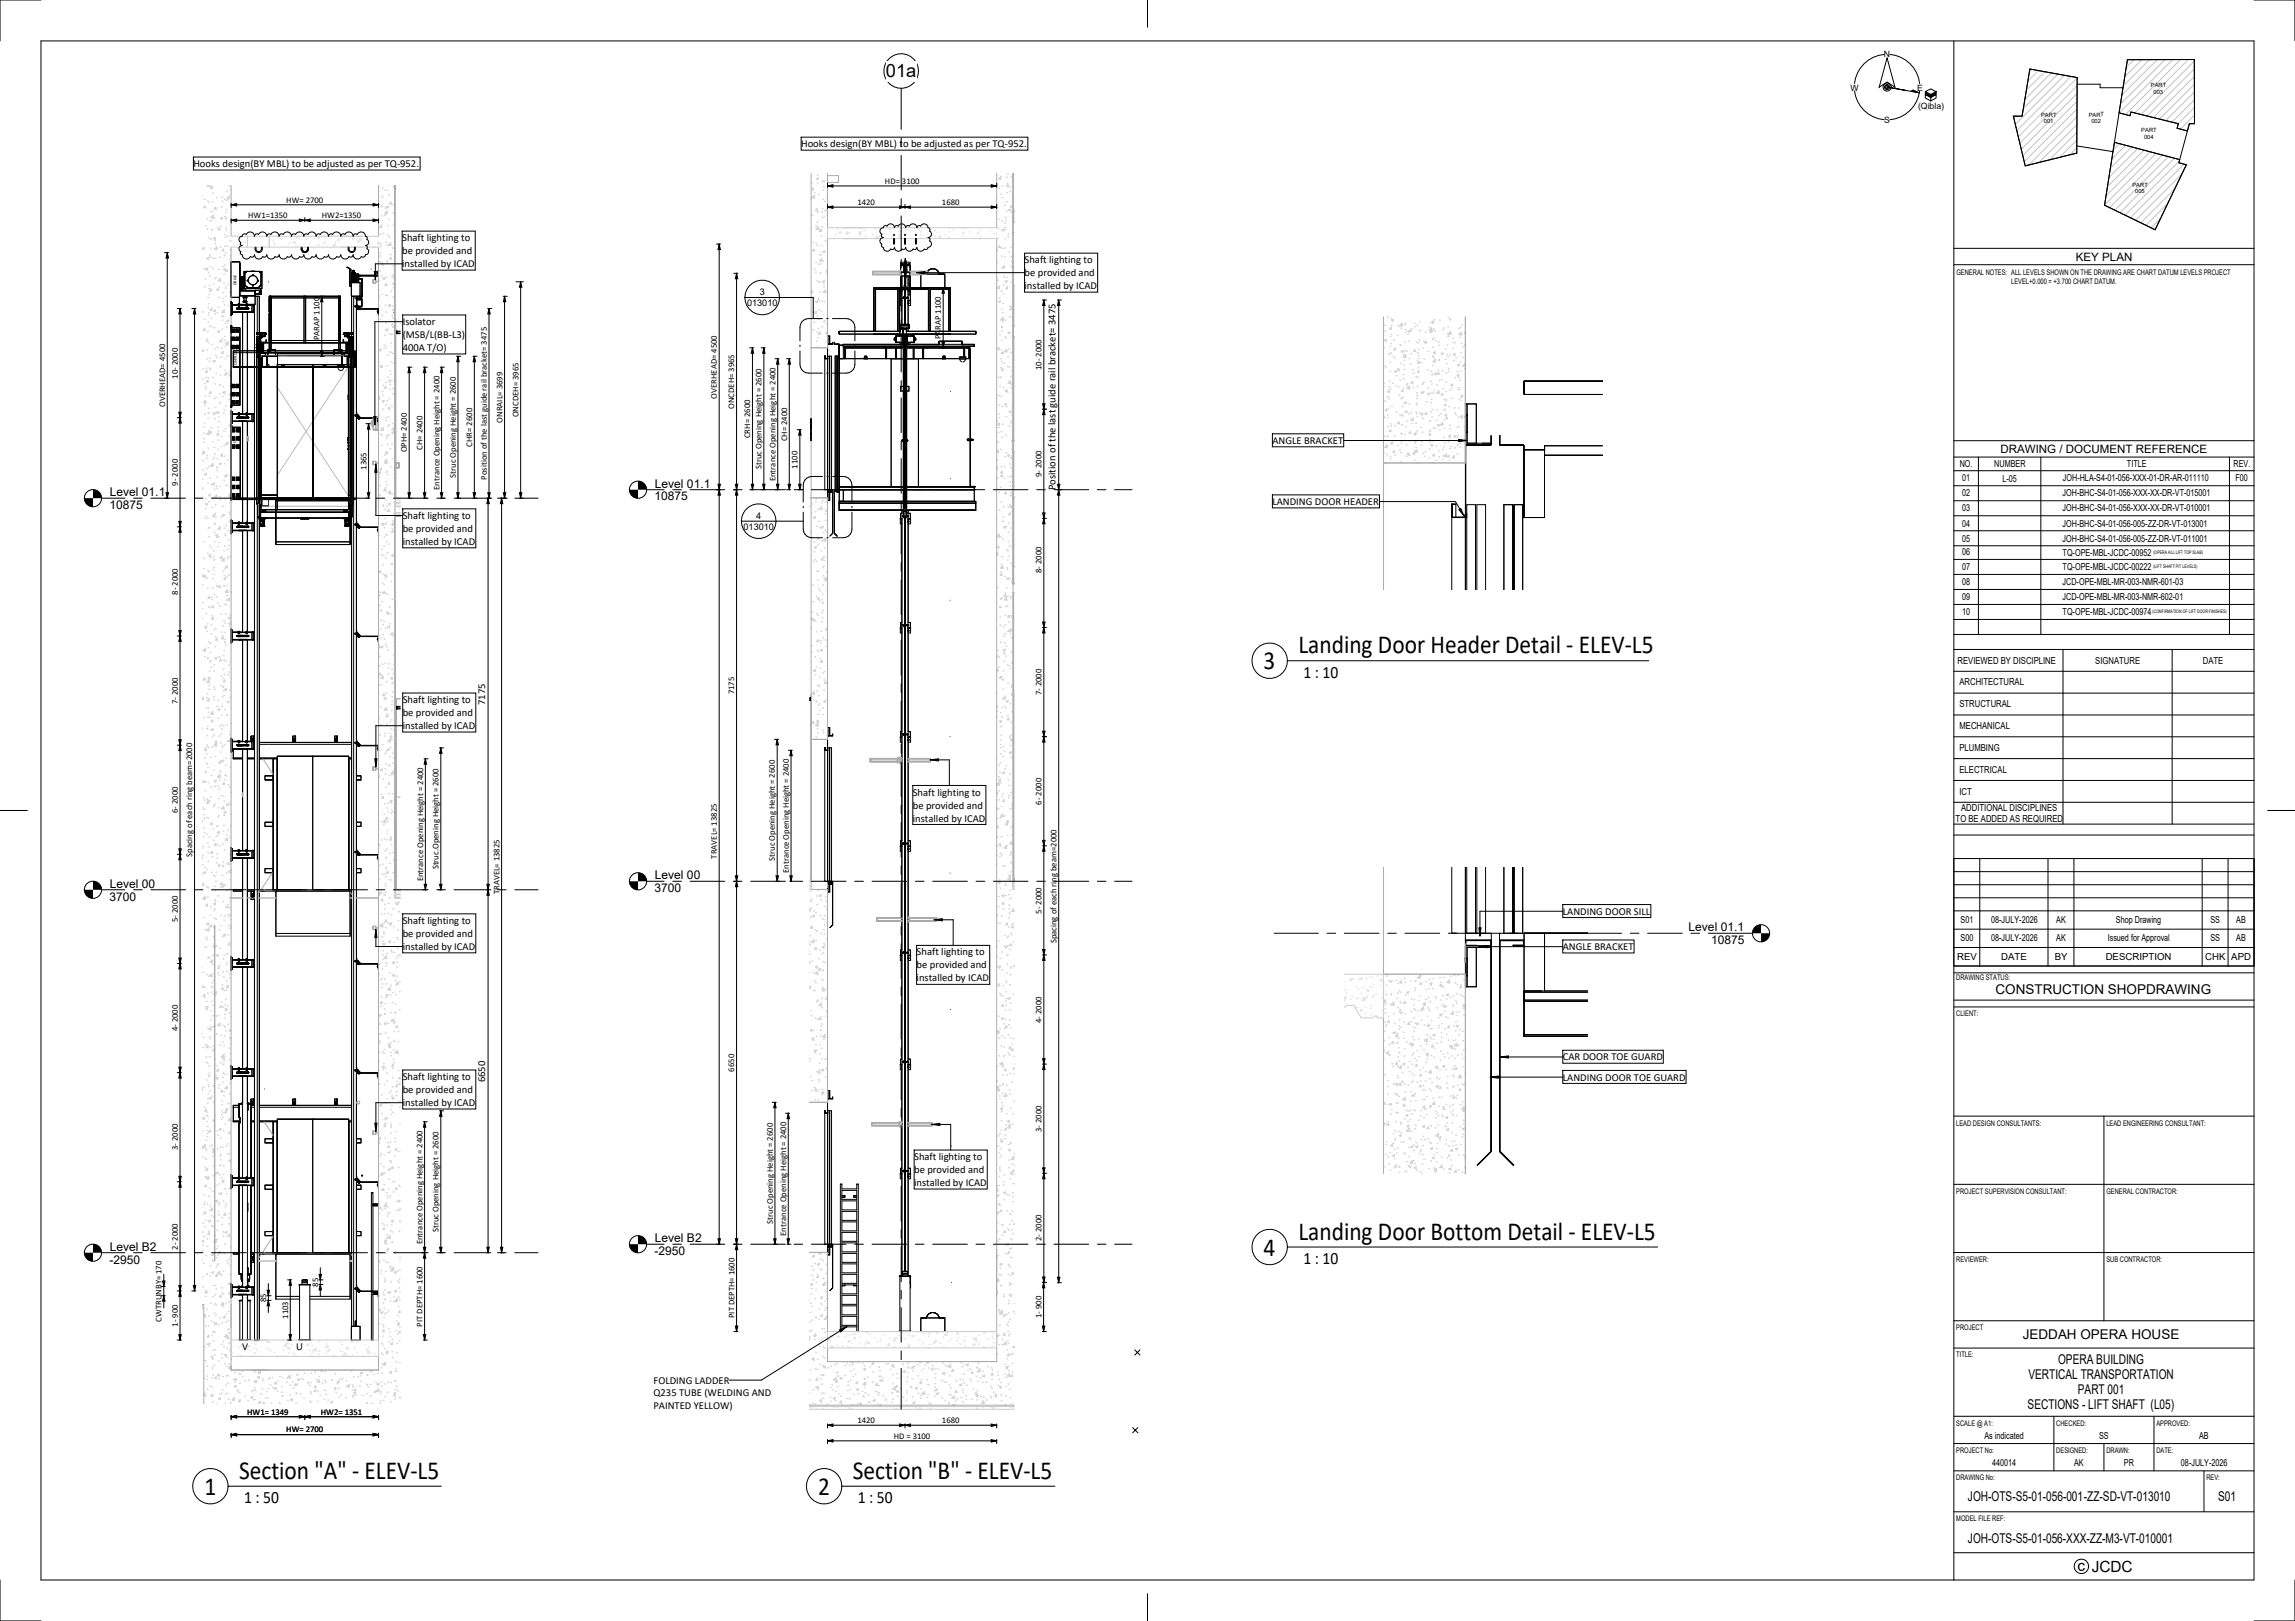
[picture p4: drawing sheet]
<svg xmlns="http://www.w3.org/2000/svg" width="841mm" height="594mm" viewBox="0 0 841 594" stroke-linecap="round" stroke-linejoin="round" font-family="sans-serif">
<defs><g id="words">
<g font-size="9.5">
<text x="475.8" y="239.4">Landing Door Header Detail - ELEV-L5</text>
<text x="463.1" y="245.2">3</text>
<text x="475.8" y="454.2">Landing Door Bottom Detail - ELEV-L5</text>
<text x="463.1" y="460.1">4</text>
<text x="87.6" y="541.9">Section &quot;A&quot; - ELEV-L5</text>
<text x="312.5" y="541.9">Section &quot;B&quot; - ELEV-L5</text>
<text x="74.9" y="547.7">1</text>
<text x="299.8" y="547.7">2</text>
</g>
<text font-size="6.7" x="324.6" y="28.3">01a</text>
<g font-size="6.3">
<text x="477.6" y="248.4">1 : 10</text>
<text x="477.6" y="463.2">1 : 10</text>
<text x="89.4" y="550.9">1 : 50</text>
<text x="314.3" y="550.9">1 : 50</text>
</g>
<text font-size="5.6" x="761.3" y="575.6">c JCDC</text>
<g font-size="4.9">
<text x="731.3" y="364.4">CONSTRUCTION SHOPDRAWING</text>
<text x="741.3" y="490.7">JEDDAH OPERA HOUSE</text>
<text x="754.2" y="499.9">OPERA BUILDING</text>
<text x="743.3" y="505.4">VERTICAL TRANSPORTATION</text>
<text x="761.4" y="510.9">PART 001</text>
<text x="743" y="516.4">SECTIONS - LIFT SHAFT (L05)</text>
<text x="721.2" y="549.9">JOH-OTS-S5-01-056-001-ZZ-SD-VT-013010</text>
<text x="812.9" y="549.9">S01</text>
<text x="721.2" y="565.5">JOH-OTS-S5-01-056-XXX-ZZ-M3-VT-010001</text>
</g>
<g font-size="4.4">
<text x="240" y="178.7">Level 01.1</text>
<text x="40.3" y="181.8">Level 01.1</text>
<text x="239.8" y="183.4">10875</text>
<text x="40.1" y="186.5">10875</text>
<text x="240" y="322.2">Level 00</text>
<text x="40.3" y="325.3">Level 00</text>
<text x="239.8" y="326.9">3700</text>
<text x="40.1" y="330">3700</text>
<text x="618.8" y="341.2">Level 01.1</text>
<text x="627.1" y="345.9">10875</text>
<text x="240" y="455.2">Level B2</text>
<text x="40.3" y="458.3">Level B2</text>
<text x="239.8" y="459.9">-2950</text>
<text x="40.1" y="463">-2950</text>
</g>
<g font-size="4.2">
<text x="760.7" y="95.5">KEY PLAN</text>
<text x="733.1" y="166">DRAWING / DOCUMENT REFERENCE</text>
</g>
<g font-size="3.9">
<text x="293.6" y="54">Hooks design(BY MBL) to be adjusted as per TQ-952.</text>
<text x="70.9" y="61.2">Hooks design(BY MBL) to be adjusted as per TQ-952.</text>
<text x="147.4" y="88.4">Shaft lighting to</text>
<text x="147.4" y="93.2">be provided and</text>
<text x="147.4" y="97.9">installed by ICAD</text>
<text x="375.5" y="96.5">Shaft lighting to</text>
<text x="375.5" y="101.2">be provided and</text>
<text x="375.5" y="106">installed by ICAD</text>
<text x="147.6" y="119.1">Isolator</text>
<text x="147.6" y="123.9">(MSB/L(BB-L3)</text>
<text x="147.6" y="128.6">400A T/O)</text>
<text x="466.3" y="162.7">ANGLE BRACKET</text>
<text x="386.8" y="179.6" transform="rotate(-90 386.8 179.6)">Position of the last guide rail bracket= 3475</text>
<text x="466.3" y="185.1">LANDING DOOR HEADER</text>
<text x="147.6" y="190.2">Shaft lighting to</text>
<text x="147.6" y="194.9">be provided and</text>
<text x="147.6" y="199.7">installed by ICAD</text>
<text x="147.6" y="257.7">Shaft lighting to</text>
<text x="147.6" y="262.4">be provided and</text>
<text x="177.7" y="258.4" transform="rotate(-90 177.7 258.4)">7175</text>
<text x="147.6" y="267.2">installed by ICAD</text>
<text x="334.5" y="291.5">Shaft lighting to</text>
<text x="334.5" y="296.3">be provided and</text>
<text x="334.5" y="301.1">installed by ICAD</text>
<text x="572.7" y="335.2">LANDING DOOR SILL</text>
<text x="147.6" y="338.6">Shaft lighting to</text>
<text x="147.6" y="343.3">be provided and</text>
<text x="147.6" y="348.1">installed by ICAD</text>
<text x="335.9" y="350.1">Shaft lighting to</text>
<text x="572.7" y="348.1">ANGLE BRACKET</text>
<text x="335.9" y="354.9">be provided and</text>
<text x="335.9" y="359.7">installed by ICAD</text>
<text x="572.7" y="388.6">CAR DOOR TOE GUARD</text>
<text x="147.6" y="395.8">Shaft lighting to</text>
<text x="572.7" y="396">LANDING DOOR TOE GUARD</text>
<text x="147.6" y="400.6">be provided and</text>
<text x="177.7" y="396.6" transform="rotate(-90 177.7 396.6)">6650</text>
<text x="147.6" y="405.3">installed by ICAD</text>
<text x="335" y="425.1">Shaft lighting to</text>
<text x="335" y="429.9">be provided and</text>
<text x="335" y="434.6">installed by ICAD</text>
<text x="88.7" y="494.6">V</text>
<text x="108.5" y="494.6">U</text>
<text x="239.5" y="507">FOLDING LADDER</text>
<text x="239.5" y="511.4">Q235 TUBE (WELDING AND</text>
<text x="239.5" y="516.2">PAINTED YELLOW)</text>
</g>
<g font-size="3.5">
<text x="718.1" y="171.2">NO.</text>
<text x="730.8" y="171.2">NUMBER</text>
<text x="779.4" y="171.2">TITLE</text>
<text x="818.5" y="171.2">REV.</text>
<text x="719" y="176.4">01</text>
<text x="733.8" y="176.6">L-05</text>
<text x="756" y="176.4">JOH-HLA-S4-01-056-XXX-01-DR-AR-011110</text>
<text x="819.2" y="176.4">F00</text>
<text x="719" y="181.9">02</text>
<text x="755.8" y="181.9">JOH-BHC-S4-01-056-XXX-XX-DR-VT-015001</text>
<text x="719" y="187.4">03</text>
<text x="755.8" y="187.4">JOH-BHC-S4-01-056-XXX-XX-DR-VT-010001</text>
<text x="719" y="192.9">04</text>
<text x="755.8" y="192.9">JOH-BHC-S4-01-056-005-ZZ-DR-VT-013001</text>
<text x="719" y="203.6">06</text>
<text x="719" y="198.4">05</text>
<text x="755.8" y="198.4">JOH-BHC-S4-01-056-005-ZZ-DR-VT-011001</text>
<text x="755.8" y="203.8">TQ-OPE-MBL-JCDC-00952</text>
<text x="719" y="208.9">07</text>
<text x="755.8" y="208.8">TQ-OPE-MBL-JCDC-00222</text>
<text x="719" y="214.4">08</text>
<text x="755.8" y="214.4">JCD-OPE-MBL-MR-003-NMR-601-03</text>
<text x="719" y="219.9">09</text>
<text x="755.8" y="219.9">JCD-OPE-MBL-MR-003-NMR-602-01</text>
<text x="719" y="225.4">10</text>
<text x="755.8" y="225.4">TQ-OPE-MBL-JCDC-00974</text>
<text x="717.3" y="243.2">REVIEWED BY DISCIPLINE</text>
<text x="767.8" y="243.2">SIGNATURE</text>
<text x="807.2" y="243.2">DATE</text>
<text x="718" y="251.2">ARCHITECTURAL</text>
<text x="718" y="259.2">STRUCTURAL</text>
<text x="718" y="267.2">MECHANICAL</text>
<text x="718" y="275.2">PLUMBING</text>
<text x="718" y="283.2">ELECTRICAL</text>
<text x="718" y="291.2">ICT</text>
<text x="718.6" y="297.2">ADDITIONAL DISCIPLINES</text>
<text x="716.6" y="301.2">TO BE ADDED AS REQUIRED</text>
<text x="718.4" y="338.3">S01</text>
<text x="729.7" y="338.3">08-JULY-2026</text>
<text x="753.5" y="338.3">AK</text>
<text x="775.4" y="338.3">Shop Drawing</text>
<text x="810" y="338.3">SS</text>
<text x="819.5" y="338.3">AB</text>
<text x="718.4" y="345">S00</text>
<text x="729.7" y="345">08-JULY-2026</text>
<text x="753.5" y="345">AK</text>
<text x="772.4" y="345">Issued for Approval</text>
<text x="810" y="345">SS</text>
<text x="819.5" y="345">AB</text>
<text x="717.2" y="351.7">REV</text>
<text x="733.4" y="351.7">DATE</text>
<text x="752.9" y="351.7">BY</text>
<text x="771.6" y="351.7">DESCRIPTION</text>
<text x="808.1" y="351.7">CHK APD</text>
<text x="727.2" y="527.3">As indicated</text>
<text x="769.2" y="527.3">SS</text>
<text x="805.9" y="527.3">AB</text>
<text x="730" y="537.1">440014</text>
<text x="760.1" y="537.1">AK</text>
<text x="778.3" y="537.1">PR</text>
<text x="799.2" y="537.1">08-JULY-2026</text>
</g>
<g font-size="3.4">
<text x="273.8" y="112.3">013010</text>
<text x="278.4" y="108.3">3</text>
<text x="277.1" y="190.2">4</text>
<text x="272.5" y="194.3">013010</text>
</g>
<g font-size="3.2">
<text x="690.4" y="21.1">N</text>
<text x="678.1" y="33.2">W</text>
<text x="702.6" y="33.2">E</text>
<text x="702.9" y="39.9">(Qibla)</text>
<text x="690.4" y="45.1">S</text>
<text x="324.3" y="67.3">HD= 3100</text>
<text x="104.9" y="74.2">HW= 2700</text>
<text x="314.2" y="75.1">1420</text>
<text x="345.2" y="75.1">1680</text>
<text x="91" y="79.9">HW1=1350</text>
<text x="118" y="79.9">HW2=1350</text>
<text x="117.1" y="124.7" transform="rotate(-90 117.1 124.7)">PARAP 1100</text>
<text x="344.8" y="124.4" transform="rotate(-90 344.8 124.4)">PARAP 1100</text>
<text x="381.7" y="135.7" transform="rotate(-90 381.7 135.7)">10- 2000</text>
<text x="65.2" y="138.8" transform="rotate(-90 65.2 138.8)">10- 2000</text>
<text x="60.5" y="149.2" transform="rotate(-90 60.5 149.2)">OVERHEAD= 4500</text>
<text x="262.7" y="146.1" transform="rotate(-90 262.7 146.1)">OVERHEAD= 4500</text>
<text x="269.1" y="149.8" transform="rotate(-90 269.1 149.8)">ONCDEH= 3965</text>
<text x="184.1" y="154.9" transform="rotate(-90 184.1 154.9)">ONRAIL= 3699</text>
<text x="190" y="152.9" transform="rotate(-90 190 152.9)">ONCDEH= 3965</text>
<text x="274.9" y="160.5" transform="rotate(-90 274.9 160.5)">CRH= 2600</text>
<text x="288.4" y="161.7" transform="rotate(-90 288.4 161.7)">CH= 2400</text>
<text x="149.1" y="165.8" transform="rotate(-90 149.1 165.8)">OPH= 2400</text>
<text x="154.8" y="164.8" transform="rotate(-90 154.8 164.8)">CH= 2400</text>
<text x="173" y="163.7" transform="rotate(-90 173 163.7)">CHR= 2600</text>
<text x="134.2" y="172.1" transform="rotate(-90 134.2 172.1)">1365</text>
<text x="279.1" y="172" transform="rotate(-90 279.1 172)">Struc Opening Height = 2600</text>
<text x="292.3" y="171.7" transform="rotate(-90 292.3 171.7)">1100</text>
<text x="65.2" y="178" transform="rotate(-90 65.2 178)">9- 2000</text>
<text x="161" y="179.5" transform="rotate(-90 161 179.5)">Entrance Opening Height = 2400</text>
<text x="167" y="175.1" transform="rotate(-90 167 175.1)">Struc Opening Height = 2600</text>
<text x="178.4" y="175.8" transform="rotate(-90 178.4 175.8)">Position of the last guide rail bracket= 3475</text>
<text x="284.2" y="176.4" transform="rotate(-90 284.2 176.4)">Entrance Opening Height = 2400</text>
<text x="381.7" y="174.8" transform="rotate(-90 381.7 174.8)">9- 2000</text>
<text x="381.7" y="210" transform="rotate(-90 381.7 210)">8- 2000</text>
<text x="65.2" y="218" transform="rotate(-90 65.2 218)">8- 2000</text>
<text x="65.2" y="258" transform="rotate(-90 65.2 258)">7- 2000</text>
<text x="269.1" y="254.4" transform="rotate(-90 269.1 254.4)">7175</text>
<text x="381.7" y="254.8" transform="rotate(-90 381.7 254.8)">7- 2000</text>
<text x="65.2" y="297.9" transform="rotate(-90 65.2 297.9)">6- 2000</text>
<text x="381.7" y="294.8" transform="rotate(-90 381.7 294.8)">6- 2000</text>
<text x="70.5" y="314" transform="rotate(-90 70.5 314)">Spacing of each ring beam=2000</text>
<text x="262.7" y="314.6" transform="rotate(-90 262.7 314.6)">TRAVEL= 13825</text>
<text x="284" y="315.4" transform="rotate(-90 284 315.4)">Struc Opening Height = 2600</text>
<text x="155.1" y="323" transform="rotate(-90 155.1 323)">Entrance Opening Height = 2400</text>
<text x="160.7" y="318.6" transform="rotate(-90 160.7 318.6)">Struc.Opening Height = 2600</text>
<text x="289.1" y="319.9" transform="rotate(-90 289.1 319.9)">Entrance Opening Height = 2400</text>
<text x="183" y="327.7" transform="rotate(-90 183 327.7)">TRAVEL= 13825</text>
<text x="381.7" y="334.8" transform="rotate(-90 381.7 334.8)">5- 2000</text>
<text x="65.2" y="337.9" transform="rotate(-90 65.2 337.9)">5- 2000</text>
<text x="387.1" y="345.7" transform="rotate(-90 387.1 345.7)">Spacing of each ring beam=2000</text>
<text x="65.2" y="377.9" transform="rotate(-90 65.2 377.9)">4- 2000</text>
<text x="381.7" y="374.8" transform="rotate(-90 381.7 374.8)">4- 2000</text>
<text x="269.1" y="392.7" transform="rotate(-90 269.1 392.7)">6650</text>
<text x="381.7" y="414.8" transform="rotate(-90 381.7 414.8)">3- 2000</text>
<text x="65.2" y="421.5" transform="rotate(-90 65.2 421.5)">3- 2000</text>
<text x="283.1" y="448.4" transform="rotate(-90 283.1 448.4)">Struc Opening Height = 2600</text>
<text x="154.8" y="456" transform="rotate(-90 154.8 456)">Entrance Opening Height = 2400</text>
<text x="160.7" y="451.6" transform="rotate(-90 160.7 451.6)">Struc Opening Height = 2600</text>
<text x="288" y="452.9" transform="rotate(-90 288 452.9)">Entrance Opening Height = 2400</text>
<text x="381.7" y="454.8" transform="rotate(-90 381.7 454.8)">2- 2000</text>
<text x="65.2" y="457.9" transform="rotate(-90 65.2 457.9)">2- 2000</text>
<text x="116.6" y="471.5" transform="rotate(-90 116.6 471.5)">85</text>
<text x="97.5" y="477.3" transform="rotate(-90 97.5 477.3)">85</text>
<text x="59.2" y="484.3" transform="rotate(-90 59.2 484.3)">CWTRUNBY= 170</text>
<text x="105.6" y="483.3" transform="rotate(-90 105.6 483.3)">1103</text>
<text x="269.1" y="483" transform="rotate(-90 269.1 483)">PIT DEPTH= 1600</text>
<text x="381.6" y="483" transform="rotate(-90 381.6 483)">1- 900</text>
<text x="65.2" y="486.1" transform="rotate(-90 65.2 486.1)">1- 900</text>
<text x="154.8" y="486.1" transform="rotate(-90 154.8 486.1)">PIT DEPTH= 1600</text>
<text x="90.6" y="518.3">HW1= 1349</text>
<text x="117.6" y="518.3">HW2= 1351</text>
<text x="314.2" y="521.4">1420</text>
<text x="345.2" y="521.4">1680</text>
<text x="104.9" y="524.9">HW= 2700</text>
<text x="327.5" y="527.2">HD = 3100</text>
</g>
<g font-size="2.8">
<text x="716.9" y="100.7">GENERAL NOTES: ALL LEVELS SHOWN ON THE DRAWING ARE CHART DATUM LEVELS PROJECT</text>
<text x="737" y="103.9">LEVEL+0.000 = +3.700 CHART DATUM.</text>
<text x="716.9" y="359.2">DRAWING STATUS:</text>
<text x="716.9" y="372.4">CLIENT:</text>
<text x="716.9" y="412.4">LEAD DESIGN CONSULTANTS:</text>
<text x="771.9" y="412.4">LEAD ENGINEERING CONSULTANT:</text>
<text x="716.9" y="437.4">PROJECT SUPERVISION CONSULTANT:</text>
<text x="771.9" y="437.4">GENERAL CONTRACTOR:</text>
<text x="716.9" y="462.4">REVIEWER:</text>
<text x="771.9" y="462.4">SUB CONTRACTOR:</text>
<text x="716.9" y="487.4">PROJECT</text>
<text x="716.9" y="497.4">TITLE:</text>
<text x="716.9" y="522.4">SCALE @ A1:</text>
<text x="753.5" y="522.4">CHECKED:</text>
<text x="790.2" y="522.4">APPROVED:</text>
<text x="716.9" y="532.4">PROJECT No:</text>
<text x="753.5" y="532.4">DESIGNED:</text>
<text x="771.9" y="532.4">DRAWN:</text>
<text x="790.2" y="532.4">DATE:</text>
<text x="716.9" y="542.4">DRAWING No:</text>
<text x="808.5" y="542.4">REV:</text>
<text x="716.9" y="557.4">MODEL FILE REF:</text>
</g>
<g font-size="2.1">
<text x="788.2" y="32.1">PART</text>
<text x="789.2" y="34.4">003</text>
<text x="748" y="42.7">PART</text>
<text x="749" y="45.1">001</text>
<text x="765.4" y="42.7">PART</text>
<text x="766.4" y="45.1">002</text>
<text x="784.7" y="48.5">PART</text>
<text x="785.7" y="50.9">004</text>
<text x="781.4" y="68.5">PART</text>
<text x="782.4" y="70.9">005</text>
</g>
<g font-size="1.8">
<text x="789.1" y="203.2">(OPERA ALL LIFT TOP SLAB)</text>
<text x="789.1" y="208.2">(LIFT SHAFT PIT LEVELS)</text>
<text x="788.8" y="224.7">(CONFIRMATION OF LIFT DOOR FINISHES)</text>
</g>
<g font-size="1.6">
<text x="86.7" y="104.6" transform="rotate(-90 86.7 104.6)">DRIVE</text>
<text x="86.8" y="134.7" transform="rotate(-90 86.8 134.7)">CONTROLLER</text>
<text x="86.6" y="164.2" transform="rotate(-90 86.6 164.2)">ARO</text>
</g>
</g></defs>
<g fill="#f2f2f2">
<path d="M371.2 322.9h.5v.5h-.5z"/>
<path d="M371.2 323.4h.5v1.4h-.5z"/>
<path d="M371.2 324.8h.5v1.1h-.5z"/>
</g>
<g fill="#fff">
<path d="M365.2 325.9h6.5v133h-6.5z"/>
<path d="M365.2 63.5h6v262.4h-6z"/>
<path d="M296.6 182.4h.6v3.2l-.6-.1z"/>
<path d="M371.2 213.9h.5v3.2l-.5-.1z"/>
<path d="M371.2 63.5h.5v150.4h-.5z"/>
<path d="M355.6 127.4v50.9z"/>
<path d="M371.2 213.7l.5 .2zM371.2 182.2v25.4h.2v-25.4zM371.2 165.4v12.8h.2v-12.8zM371.2 123.4v38h.2v-38zM371.2 81.4v38h.2l.3-38zM371.2 63.5v13.9h.5v-13.9z"/>
</g>
<path d="M323.6 127.4h7.4zM309 127.4h14.5zM353.3 127.4h2.3zM339.6 127.4h3.7zM332.2 127.4h7.3z" fill="#eaeaea"/>
<g fill="#fff">
<path d="M296.6 468.9h6.6v16h-6.6z"/>
<path d="M296.6 515.4h75.1v1h-75.1z"/>
</g>
<g fill="#f2f2f2">
<path d="M371.4 322.9l.3 .1z"/>
<path d="M371.4 323h.3v1.6h-.3z"/>
<path d="M371.4 324.6h.3v1.3h-.3z"/>
<path d="M296.6 322.9h.8v.2h-.8z"/>
<path d="M296.6 323.1h.8v1.5h-.8z"/>
<path d="M296.6 324.6h.8v1.3h-.8z"/>
<path d="M296.6 322.9l.6 .1z"/>
<path d="M296.6 323h.6v1.6h-.6z"/>
<path d="M296.6 324.6h.6v1.3h-.6z"/>
</g>
<g fill="#fff">
<path d="M371.2 217.1h.2v105.8h-.2z"/>
<path d="M371.5 321.9h.2v1h-.2z"/>
</g>
<path d="M371.2 209.7h.5v4h-.5z" fill="#eaeaea"/>
<path d="M371.4 182.2v25.4h.3v-25.4zM371.4 165.4v12.8h.3v-12.8zM371.4 123.4v38h.3v-38zM371.4 104.5v14.9h.3v-14.9z" fill="#d4d4d4"/>
<g fill="#eaeaea">
<path d="M371.2 207.6h.5v2.1h-.5z"/>
<path d="M371.2 178.2h.5v4h-.5z"/>
</g>
<path d="M371.4 252.9l.1 70z" fill="#fff"/>
<path d="M371.2 119.4h.5v4h-.5z" fill="#eaeaea"/>
<g fill="#fff">
<path d="M297.2 254.9v68z"/>
<path d="M303.2 83.4v4h62v-4zM327.6 85.9l.1 .3zM331.6 85.9l.1 .3zM335.6 85.9l.1 .3z"/>
</g>
<g fill="#eaeaea">
<path d="M371.2 161.4h.5v4h-.5z"/>
<path d="M371.2 77.4h.5v4h-.5z"/>
</g>
<g fill="none" stroke="#d4d4d4" stroke-width=".37">
<path d="M297.2 72.7v.3M297.5 72.2l.3 .1M297.6 67l-.4 .1M297.7 78.7l.2 .2M297.9 68.9l.1 .6h-.6zM298.4 71.6l.2 1-1-.2zM298.7 70.5l-.3 .1M299.1 65.5l.7-.3-.2 .6zM299.3 76.5l.1 .7-.6-.1zM299.5 77l.2 .2M299.5 64.1l.2 .2M299.5 67l.3 .2"/>
<path d="M299.8 77.7l-.3 .1M299.9 70.9l.2 .2M300.9 77.6l.3 .2M301.4 66.5l-.3 .1M301.5 79.7l-.3 .2M301.6 76.3l-.2 .2M301.7 68.4l.2 .1M301.8 72.9l-.3 .2M301.9 69.5l-.3 .3M301.9 79.2l.2 .2M301.9 66.3l.3 .3M302 66.2l-.3 .2"/>
<path d="M302.4 77.4h-.4M302.5 73.7h-.4M302.9 72.4l.3 .2M303.1 78.9l.1 .1M303.2 76.8l-.5 .2 .5 .3M303.2 77.3h.1M365.2 72.8h.1M366.1 65.5l.7-.3-.2 .6zM366.4 68.9l-.3 .1M366.5 65.3h-.3M366.6 64.6l.3 .1M366.7 71.1l.3 .2"/>
<path d="M367.1 68l.2 .3M367.6 72.4l-.4 .1M368 75.1l.3 .2M368.6 79.6l-.3 .1M369 77.2l-.3 .2M369.1 64.9l-.4 .1M369.1 73.8l-.3 .3M369.2 70.5l-.2 .2M369.3 67.1l-.2 .2M369.4 67.6l.1 .7-.6-.1zM369.5 63.7l-.3 .2M369.7 76.9l.7-.2-.2 .6z"/>
<path d="M370 70l.3 .2M370.2 68.4l-.3 .1M370.5 77.6l.3 .3M370.6 64.8l.2 .2M370.8 75.3l.1 .6h-.6zM371 71.6l.2 .2M371.2 79.3h-.4M371.2 75.6h-.2M297.8 91.7l.7-.3-.2 .6zM298.2 88.9h-.4M298.4 98.5l.2 .2M298.9 82.7l.3 .2"/>
<path d="M299.1 89.3l.3 .2M299.1 99.7l-.3 .1M299.3 96.1h-.4M299.4 89.8l.3 .3M299.7 81.4h-.4M299.8 83.2l.1 .9-.9-.1zM299.8 96.7l.3 .2M299.9 83.8l.2 .2M300.3 84.3l.7-.2-.2 .6zM300.3 93.3l.3 .2M300.5 99.9l.3 .2M300.7 84.2l.1 .6h-.6z"/>
<path d="M300.8 100l-.3 .2M300.9 84.9h-.4M300.9 96.6l-.3 .2M301 93.2l-.3 .2M301.1 94.7l.1 1-.9-.1zM301.1 89.8l-.2 .2M301.3 86.5l-.3 .2M301.4 83.1l-.3 .2M301.8 95.7l-.3 .1M301.9 92.1l.2 .2M301.9 92l-.3 .1M302.1 91.8l.2 .7-.6-.1z"/>
<path d="M302.4 88.2l.2 .1M303 99.2l-.4 .1M303.2 99.8v.3M303.2 80.9h.1M365.2 91.5l.2-.1-.2 .6M365.2 85.7h.1M365.4 96.1l.3 .2M365.8 87.3h-.3M366 83.6l-.4 .1M366 80.3l.3 .2M366.3 89.9l.1 .6h-.6zM367 90.8h-.3"/>
<path d="M367 93.8l.3 .2M367 80.9l.3 .2M367.2 84.3l.7-.3-.2 .7zM367.4 90.9l.3 .2M367.7 97.6l.1 .6-.6-.1zM368.1 98h-.4M368.2 81.7l.2 .2M368.2 97.5l-.2 .2M368.4 94.1l-.3 .2M368.5 90.8l-.3 .2M368.5 83.3h-.3M368.6 87.4l-.3 .2"/>
<path d="M368.7 84l-.2 .2M368.9 80.6l-.3 .2M369.4 85.7l.3 .2M369.6 92.3l.3 .2M369.7 86.8h-.4M370.5 90.5l.3 .2M370.6 97.6l-.3 .1M370.8 94h-.4M370.8 96.3l.3 .2M370.9 97.3l.2 .2M370.9 84.4l.3 .3M371.2 95.6l-.4 .2 .4 .3"/>
<path d="M297.2 107l.5-.5 .1 .6h-.6M297.6 107.2l-.3 .1M297.8 114.3l.3 .2M298.6 118.1h-.4M298.7 114.4h-.3M298.9 110.5l.7-.2-.2 .6zM299.1 114.1l.1 .6h-.6zM299.4 115.6l.2 .2M299.4 102.7l.3 .2M299.8 109.1l.3 .2M299.8 109.5l.2 .2M300.1 116.9l-.2 .2"/>
<path d="M300.3 113.5l-.3 .2M300.3 103.2l-.3 .1M300.4 110.1l-.3 .2M300.5 106.7l-.2 .3M300.6 103.4l-.2 .2M301.2 119.7l.3 .2M301.2 114.1h-.3M301.4 110.4h-.4M301.4 103.2l.7-.3-.2 .6zM301.8 103.9l.3 .2M301.8 117.8l.3 .2M301.8 104.9l.3 .3"/>
<path d="M301.9 110.5l.3 .2M302.4 117.6h-.3M302.5 106.3l.1 1-.9-.2zM303.2 114.5h.1M303.2 118.5l-.2 .2 .2 .1M365.3 105.6h-.1M365.4 102h-.2M365.6 102.6l.3 .2M365.8 110.5l.7-.3-.2 .6zM366.2 104.8l.1 1-.9-.1zM366.5 109.1l-.4 .1M366.8 106.7l.3 .1"/>
<path d="M367 119.5l.2 .2M367 106.6l.2 .2M367 113.2l.3 .2M367.4 120h-.3M367.5 117.8l-.3 .2M367.5 116.3l-.3 .1M367.5 116.4l.1 1-.9-.2zM367.6 114.4l-.2 .2M367.7 111.1l-.2 .2M367.9 107.7l-.3 .2M367.9 101.6l-.3 .1M368 104.3l-.3 .2"/>
<path d="M368.1 100.9l-.3 .2M368.3 117.3l.3 .1M368.3 103.1l.7-.2-.2 .6zM368.9 101.5l.3 .2M369.1 105.1l-.3 .1M369.1 105.2l.2 .6h-.7zM370.1 116h-.4M370.2 112.3h-.3M370.3 112.1l.3 .2M370.4 116.2l.3 .3M370.5 103.4l.2 .2M370.5 112.8l.2 .7-.6-.1z"/>
<path d="M370.9 110.2l.2 .2M371 102.9l.2 .1M371.2 119.5h-.3M297.9 120.8l.3 .2M299.2 124.9l.3 .1M299.7 121.6h-.3M299.8 122.4l.2 .2M299.8 127l-.3 .2M299.9 123.7l-.3 .2M300 120.3l-.2 .2M300.5 121.7l.1 .7-.6-.1zM302.5 122l.7-.3-.2 .6z"/>
<path d="M303.2 124.8h.1M365.7 138.2l.3 .2M365.9 127.5h-.3M366.1 127.5l.1 .6h-.6zM366.3 122.4l.3 .2M366.8 138.1l-.3 .2M366.8 138.3l-.3 .1M366.9 134.7l-.3 .2M366.9 132.4l.3 .2M367 129.3l.7-.2-.2 .6zM367 134.7h-.4M367 131.3l-.3 .2"/>
<path d="M367.1 128l-.2 .2M367.2 124.6l-.2 .2M367.4 121.2l-.3 .2M367.5 135.1l.1 .7-.6-.1zM367.7 133l.3 .2M368.4 123.8l.3 .2M368.6 123.5h-.4M368.9 128l.1 1-.9-.2zM369.4 122l.7-.3-.2 .6zM369.5 134.3l-.3 .1M369.6 130.7h-.3M369.7 127.8l.3 .2"/>
<path d="M369.9 134.4l.2 .2M370.2 139.6l.1 .9-.9-.1zM370.4 129.1l.3 .2M370.7 137.8l-.3 .1M370.8 135.9l.2 .2M370.8 123l.3 .3M371.1 138.4l.1 .1M365.2 154l.2 .1M365.3 145.8l-.1 .1M365.6 155.5l.7-.3-.2 .7zM365.9 144.7l.2 .2M366 158.4l-.3 .2"/>
<path d="M366.1 155l-.2 .2M366.3 151.6l-.3 .2M366.3 156.7h-.4M366.4 148.3l-.3 .2M366.4 153l-.3 .1M366.5 144.9l-.3 .2M366.6 141.5l-.2 .2M366.9 158.1l.2 .2M366.9 145.2l.2 .2M367.1 148.8l.3 .2M367.3 155.3l.3 .2M368 141.8l-.3 .1"/>
<path d="M368.1 148.2l.7-.3-.2 .6zM368.5 159.4l.3 .1M368.9 142.8l.1 .6h-.6zM369 152.7h-.4M369.1 149h-.3M369.1 143.6l.3 .2M370.1 156.2h-.3M370.3 150.4l.1 .6h-.6zM370.4 154.8l.2 .3M370.4 142l.2 .2M370.6 154.2l.2 .2M370.8 148.8l.2 .2"/>
<path d="M371.1 157.8l-.2 .2M371.2 158.6h.1M371.2 140.5l-.6 .3 .5 .3 .1-.5M371.2 151.1l-.1 .1M371.2 151.5l-.4 .5h.4M371.2 154.4l-.2 .2M365.3 178.7h-.1M365.4 175.3l-.2 .1M365.5 171.9l-.2 .2M365.6 168.5l-.2 .3M365.7 175l-.3 .1M365.8 165.2l-.3 .2"/>
<path d="M365.8 165.1l.2 .6-.7-.1zM365.9 171.4h-.4M365.9 161.8l-.3 .2M366.6 164.6l.2 .1M366.7 174.3l.7-.2-.2 .6zM366.8 170.9l.3 .3M366.9 178.5l-.3 .1M367.2 172.7l.2 .6h-.6zM367.5 160.2h-.4M368 175.1l.3 .2M368.4 171l-.3 .1M368.5 167.4h-.3"/>
<path d="M368.7 165.9l.3 .2M369.2 167l.7-.3-.2 .6zM369.6 174.5l-.4 .1M370 169.9l.3 .2M370.1 176.5l.3 .2M370.3 167.7l.3 .2M370.4 178l-.3 .2M370.5 174.7l-.2 .2M370.6 171.3l-.2 .2M370.7 174.5l.3 .2M370.7 161.6l.3 .3M370.8 167.9l-.3 .2"/>
<path d="M370.9 164.5l-.3 .2M371 161.1l-.2 .2M371.1 167l-.4 .1M371.2 163.3l-.3 .1M297.2 194.6h.1M297.3 194.7h-.1M297.4 191.3l-.2 .1M297.5 195h-.3M297.6 187.9l-.3 .2M297.7 184.5l-.3 .2M298.3 198.5l.3 .2M298.6 189.3l.1 .6-.6-.1z"/>
<path d="M298.9 182.7l.3 .2M299 187.5h-.3M299.1 183.8h-.3M299.2 192.8l.2 .2M299.6 199.6l.2 .2M299.6 186.7l.3 .2M300 196.9l.1 .6h-.6zM300.2 191h-.3M300.3 193.3l.3 .2M300.9 193.2l.7-.3-.2 .6zM301.1 184.1l.2 .2M301.1 185.7l.1 1-.9-.2z"/>
<path d="M301.3 198.1l-.4 .1M301.6 195l.3 .2M301.7 183.5h-.3M302.3 188.1l.3 .2M302.4 197.3l-.3 .3M302.4 197.3l.1 .9-.9-.1zM302.5 194.7l.3 .2M302.5 194l-.2 .2M302.6 190.6l-.2 .2M302.8 187.2l-.3 .2M302.9 187h-.4M302.9 183.8l-.3 .2"/>
<path d="M365.3 189.7h-.1M365.4 196.1l.3 .2M366 180.3l.3 .2M366.1 195.8l.1 .9-.9-.1zM366.1 186.9l.3 .1M366.3 196.9h-.3M366.8 196.7l.2 .2M366.8 183.8l.2 .2M367.4 190.9l.3 .2M367.6 197.4l.2 .2M367.8 189.4h-.3M367.8 193.2l.8-.3-.2 .6z"/>
<path d="M368 185.7h-.4M368.7 180.3l.1 .7-.6-.1zM369 192.9h-.3M369.4 185.7l.3 .2M369.7 198.3l-.3 .2M369.8 195l-.3 .2M369.9 191.6l-.3 .2M370 188.2l-.2 .2M370.1 188l.1 .6h-.6zM370.2 184.8l-.3 .2M370.3 193.4l.2 .3M370.3 181.4l-.3 .2"/>
<path d="M370.3 180.6l.2 .2M370.3 185.8l.7-.3-.2 .6zM370.5 185.4h-.3M370.6 181.7h-.3M370.7 187.4l.2 .2M370.8 196.3l.3 .2M371.2 195.9l-.2 .3h.2M297.8 214.3l.2 .1M298.4 200.6l.7-.3-.2 .6zM298.5 205.8l-.4 .1M298.5 205l.3 .2M298.6 202.1l-.3 .1"/>
<path d="M299.1 218.5l.3 .2M299.2 205.6l.2 .3M299.6 212.4l.2 .3M299.6 219.4l.7-.3-.2 .6zM299.6 209.3l-.3 .1M299.7 209.1l.3 .2M299.9 215.6l.3 .2M300.7 216.5h-.3M301.1 201.8l-.3 .1M301.2 219.7l.2 .1M301.4 204.5l.1 .7-.6-.1zM301.6 207.9l.2 .2"/>
<path d="M301.7 217.6l-.3 .2M301.8 203.9l.2 .2M301.8 214.3l-.3 .2M301.9 210.9l-.3 .2M302 207.5l-.2 .2M302 212l.7-.3-.2 .7zM302.2 204.1l-.3 .2M302.3 200.7l-.3 .2M302.3 205.3l-.3 .1M302.8 212.2l.2 .6h-.7zM303.2 214.5h.1M303.2 209.4l-.2 .3h.2"/>
<path d="M303.2 212.5h-.2M303.2 216.2h-.3M365.2 203.1l.4-.5 .1 .7-.5-.1M365.2 218.5l.1 .1M365.4 200.5l.7-.2-.2 .6zM365.8 215.2l-.3 .1M366.5 219.4l.7-.3-.2 .6zM366.7 209.5l.3 .3M366.8 206.7l.3 .1M367 210.3l.1 .6h-.6zM367.3 207.7l-.3 .1M367.4 204l-.3 .1"/>
<path d="M367.5 207.4l.1 .9-.9-.1zM368.3 217.2l.2 .2M368.4 217.9l.1 .7-.6-.1zM368.5 211.2l-.4 .1M368.8 218.9l.1 1-.9-.1zM368.8 201.5l.3 .2M368.9 218.6l-.2 .2M369 212l.7-.3-.2 .6zM369 208l.3 .2M369 215.2l-.2 .3M369.2 211.9l-.3 .2M369.3 208.5l-.3 .2"/>
<path d="M369.4 205.1l-.3 .2M369.5 218.4h-.3M369.5 201.7l-.2 .2M370 203.7l-.4 .1M370.1 200l-.3 .1M370.2 219.2l.3 .2M370.2 206.3l.3 .2M370.2 212.1l.3 .1M370.4 218.6l.3 .2M370.6 213.1l.3 .2M370.7 200.2l.2 .3M371.1 207.2l-.3 .1"/>
<path d="M297.2 226.7l.6-.2-.2 .6-.4-.2M297.2 230.1l.2 .1M297.3 236.6l.3 .2M297.5 238.8l-.3 .1M297.9 224.2h-.3M298 220.5h-.3M298.4 226.8l.1 .7-.6-.1zM299.1 227.7h-.4M299.1 231.4l.3 .2M299.2 224.9l.3 .1M299.5 238.2l.2 .2M299.5 225.3l.3 .2"/>
<path d="M299.8 234.5l.1 .6-.6-.1zM300 238.5l-.3 .1M300.1 234.8l-.3 .1M300.6 220.2h-.4M300.6 235.4l.3 .2M300.7 238.2l.7-.3-.2 .7zM300.9 237.9l-.2 .2M301 234.6l-.2 .2M301.2 231.2l-.3 .2M301.3 227.8l-.3 .2M301.3 226.2l.3 .2M301.4 224.4l-.3 .2"/>
<path d="M301.5 221l-.2 .2M301.5 233.6l.3 .2M301.6 220.7l.2 .3M301.8 223.7h-.4M302.6 230.2l.3 .2M302.7 234.5h-.3M302.7 236.8l.3 .2M302.8 230.8l-.3 .1M303.2 230.8v.1M365.7 238.2l.3 .2M366.2 222.4l.3 .2M366.4 229l.3 .1"/>
<path d="M366.7 235.3l.2 .2M366.7 222.4l.3 .2M366.7 226.1h-.3M366.9 222.4h-.4M367.6 238.2l.7-.3-.2 .6zM367.7 233l.2 .2M367.8 239.6l.3 .1M367.9 229.6h-.3M368.2 238.9l-.3 .2M368.3 235.5l-.3 .2M368.4 232.2l-.2 .2M368.5 228.8l-.2 .2"/>
<path d="M368.7 225.4l-.3 .2M368.8 222l-.3 .2M369 236.7l-.4 .1M369.4 222.1h-.3M369.7 227.8l.3 .2M369.8 225.6l.1 .6-.6-.1zM370.1 230.8l.7-.3-.2 .7zM370.2 230.5l.1 1-.9-.2zM370.2 232l.2 .3M370.6 238.8l.2 .3M370.6 225.6h-.4M370.6 226l.2 .2"/>
<path d="M371.1 238.4l.1 .1M371.2 233.2l-.5 .6h.5M371.2 236.4v.1M297.3 242.5h-.1M298 256.4l.3 .2M298.2 245.6l.7-.3-.2 .6zM298.3 253.5l.1 .9-.9-.1zM298.5 246l-.3 .1M298.6 240.6l.3 .2M298.7 247.2l.3 .1M299 257.1l.3 .2M299.1 244.2l.2 .3"/>
<path d="M299.5 251l.2 .3M299.5 256.9h-.4M299.6 253.2h-.3M300 251.2l.3 .2M300.2 257.7l.3 .2M300.2 258.2l-.3 .2M300.3 254.8l-.3 .2M300.4 251.5l-.2 .2M300.5 248.1l-.2 .2M300.7 244.7l-.3 .2M300.8 241.3l-.3 .2M301.2 242.1l.1 .6h-.6z"/>
<path d="M301.2 242l-.3 .1M301.5 259.3l.2 .3M301.5 246.5l.3 .2M301.8 257l.7-.2-.2 .6zM302 246l.3 .2M302.1 252.9h-.3M302.3 249.2h-.4M302.6 249.7l.1 .7-.6-.1zM303.2 256.4h-.2M365.2 254l.2 .1M365.2 240.4l.2-.2 .1 .6h-.3M365.2 245.5l.7-.2-.3 .6-.4-.3"/>
<path d="M365.7 259.1h-.3M366.2 244.4l-.4 .1M366.3 240.7l-.3 .1M366.7 248.1l.2 .3M366.8 247.8l.1 .7-.6-.1zM367.1 248.8l.3 .2M367.3 247.9l-.3 .1M367.4 259.2l-.2 .2M367.6 255.8l-.3 .2M367.7 252.4l-.3 .3M367.8 249.1l-.3 .2M367.9 245.7l-.2 .2"/>
<path d="M368.1 242.3l-.3 .2M368.2 255.5l.1 .6h-.6zM368.3 258.8h-.3M368.4 255.1h-.3M368.5 259.4l.3 .1M368.7 257l.7-.3-.2 .7zM368.8 240.4l-.3 .1M369.1 243.6l.3 .2M369.3 250.1l.2 .2M370 243.9l-.3 .1M370.1 257.8l.3 .2M370.1 244.9l.3 .2"/>
<path d="M370.5 254.2l.3 .1M370.5 251.7l.3 .2M371 254.8h-.4M371.1 251.1h-.3M371.2 242.4l-.5 .5 .5 .1M371.2 249.6h.1M298 264.4h-.4M298.1 264.4l.1 .6h-.6zM299 270l.3 .2M299.3 264.4l.7-.3-.2 .6zM299.4 263.9l.3 .2M299.5 267l.2 .1"/>
<path d="M299.7 265.1l.1 .9-.9-.1zM299.8 268.4l-.3 .2M299.9 265l-.2 .2M300.1 261.6l-.3 .2M300.6 260.4h-.3M301.4 261.8l.3 .2M301.6 268.3l.3 .2M301.7 267.5l-.3 .1M365.2 278.4h.1M365.3 260.5l.2 .2M365.6 262.8h-.3M366.3 264.4l.7-.3-.2 .6z"/>
<path d="M366.5 264.5l.3 .2M366.6 273.9l.2 .2M366.6 261l.3 .2M366.7 271.1l.3 .2M366.7 279.5l-.3 .2M366.8 266.3h-.3M366.8 276.1l-.2 .2M366.9 272.7l-.2 .2M367.1 269.4l-.3 .2M367.2 266l-.3 .2M367.3 262.6l-.3 .2M367.7 277.1l-.3 .1"/>
<path d="M367.9 273.4l-.4 .1M367.9 275.1l.3 .2M369.5 262.3h-.4M369.6 263.1l.1 .7-.6-.1zM369.9 275.8l.7-.2-.2 .6zM370 269.9l.2 .2M370.1 270.6l.2 .2M370.4 273.1h-.3M370.5 277.4l.2 .2M370.5 264.6l.3 .2M370.5 269.4l-.3 .1M370.7 260.7l.3 .2"/>
<path d="M371 270.8l.1 .6h-.6zM365.2 290.4l.4-.1-.2 .6-.2-.1M365.4 296l.2 .2M366 299.8l-.3 .2M366 280.3l.2 .2M366.1 286.7l.1 1-.9-.1zM366.1 296.4l-.3 .2M366.2 293l-.3 .2M366.2 284.6l-.3 .1M366.3 289.7l-.2 .2M366.4 286.3l-.2 .2M366.5 285.4l.1 .7-.6-.1z"/>
<path d="M366.5 299.6l.3 .2M366.6 286.7l.2 .3M366.6 282.9l-.3 .2M367.2 295.5h-.4M367.3 291.8h-.3M367.4 290.9l.3 .2M367.4 283.2l.7-.3-.2 .6zM367.4 298.3l.1 1-.9-.2zM367.9 293.1l.2 .6-.7-.1zM368.1 281.7l.3 .1M368.4 299h-.4M368.9 280.6l-.3 .1"/>
<path d="M369.4 285.7l.2 .2M369.5 292.2l.3 .2M369.9 291.5h-.4M370 287.8h-.4M370 296.3l.3 .3M370.1 283.5l.2 .2M370.4 290.3l.3 .2M370.8 296.3l.3 .2M371 295h-.3M371.2 299l-.2 .2M371.2 292.5h.1M371.2 294.6l-.2 .1 .2 .1"/>
<path d="M371.2 295.7l-.1 .2M365.3 316.7l-.1 .1M365.5 313.3l-.3 .2M365.5 302.6l.3 .2M365.6 309.9l-.3 .2M365.7 303h-.4M365.7 306.6l-.3 .2M365.8 303.2l-.2 .2M366 309.4l.7-.3-.2 .6zM366.5 312.5l.3 .2M366.6 313.8l-.3 .1M366.8 310.1l-.4 .1"/>
<path d="M366.8 306.6l.3 .2M366.9 313.2l.3 .2M367.8 317.3l-.3 .1M368.2 317.2l.3 .2M368.5 302l.7-.2-.2 .6zM368.7 309.9l.2 .9-.9-.1zM368.8 301.5l.3 .1M369.3 309.8h-.3M369.3 300.7l.2 .6h-.6zM369.4 306.1l-.3 .1M370 309.2l.2 .2M370.2 312.1l.3 .1"/>
<path d="M370.4 316l.2 .2M370.4 303.2l.3 .2M370.5 313.3h-.4M370.5 319.3l-.3 .2M370.6 315.9l-.3 .3M370.7 312.6l-.2 .2M370.8 308.3l.1 .7-.6-.1zM370.9 309.2l-.3 .2M370.9 302.8l.3 .2M371 305.8l-.3 .2M371.1 302.4l-.3 .2M296.6 333.2l.3-.4 .1 1-.4-.1"/>
<path d="M297.1 330l.3 .2M297.2 339.4l-.3 .2M297.2 330.3h-.3M297.3 336l-.2 .2M297.4 326.6h-.4M297.5 332.6l-.3 .2M297.6 329.3l-.3 .2M297.6 325.9l-.2 .2M297.6 339.5l.2 .7-.6-.1zM297.7 335.6l.8-.3-.3 .7zM298.4 333.8h-.3M298.9 334.3l.2 .2"/>
<path d="M299.3 328.2l.2 .2M299.3 331.4l.3 .2M299.9 326.2l-.3 .1M300.2 328.2l.7-.2-.2 .6zM300.5 335.4l.3 .2M301.1 329.7l-.3 .1M301.3 336.5l.2 .2M302.2 336.9l-.4 .1M302.3 338.7l-.2 .3M302.5 335.4l-.3 .2M302.6 330.2l.3 .2M302.6 332l-.3 .2"/>
<path d="M302.7 328.6l-.3 .2M303.2 332.9l-.2 .2h.2M365.2 335.4v.4M365.6 338.2l.3 .1M366.1 332.2h-.4M366.2 328.5h-.3M366.2 322.4l.3 .2M366.3 323l.1 .6h-.6zM366.4 338.2l.3 .2M366.5 325.3l.2 .3M367.2 328.2l.7-.3-.2 .7zM367.2 335.7h-.3"/>
<path d="M367.7 333l.2 .2M367.7 330.6l.1 .7-.6-.1zM368.4 323.8l.3 .2M368.7 328.2h-.3M368.9 324.5h-.4M369.1 338.3l.1 .6h-.6zM369.6 320.9l.7-.3-.2 .6zM369.6 327.8l.3 .2M369.7 339.6l-.2 .2M369.8 334.4l.3 .1M369.9 336.2l-.3 .2M369.9 331.7h-.3"/>
<path d="M369.9 334.9l.3 .3M370 322.1l.2 .2M370 332.9l-.3 .2M370.1 321.5l.1 .9-.9-.1zM370.1 329.5l-.2 .2M370.2 326.1l-.2 .2M370.4 328.9l.2 .2M370.4 322.7l-.3 .2M370.7 339.7l.8-.3-.2 .6zM371 338.8l-.3 .1M371.1 338.4l.2 .2M371.2 324.2h-.1"/>
<path d="M371.2 320.5h.1M371.4 333l.2 1-.9-.1zM296.6 345.8l.2 .1M296.6 356.3h.1M296.7 348.6h-.1M296.7 352.3l.3 .2M296.7 352.9l-.1 .1M296.8 344.9l-.2 .1M296.8 349.5l-.2 .2M297 346.2l-.3 .2M297.1 342.8l-.3 .2M297.9 352.1h-.4"/>
<path d="M298 356.3l.3 .2M298.2 344.4l.1 1-.9-.2zM298.6 340.6l.3 .2M298.8 347.1l.3 .3M298.9 354.4l.7-.2-.2 .6zM298.9 359.3h-.3M299.1 347.2l.1 .6h-.6zM299.2 354l.3 .2M299.3 341.1l.2 .2M299.4 344.6h-.4M299.5 340.9l-.3 .1M299.6 356l.1 1-.9-.2z"/>
<path d="M300 351.2l.3 .2M300.5 354.8l.1 .7-.6-.1zM300.5 348.1h-.3M300.7 342l.3 .1M301.3 349.4l.2 .2M301.3 347.1l.7-.3-.2 .6zM301.5 358.9l-.4 .1M301.6 359l-.3 .2M301.6 355.3h-.3M301.7 355.7l-.2 .2M301.8 352.3l-.2 .2M302 348.9l-.3 .2"/>
<path d="M302 346l.3 .2M302 340.6h-.3M302.1 345.5l-.3 .2M302.1 352.5l.3 .2M302.2 342.1l-.2 .2M303.2 344.1h-.3M365.2 354l.2 .1M365.5 350.5h-.3M365.6 346.8l-.3 .1M365.8 344.7l.3 .2M365.8 354.4l.7-.3-.2 .7zM366.4 351.1l.3 .2"/>
<path d="M366.7 354l-.3 .1M367.1 348.7l.2 .2M367.2 355.3l.3 .2M368.2 346.5h-.3M368.3 347l.7-.2-.2 .6zM368.3 342.8l-.3 .1M368.5 359.3l.3 .2M369 359.9l-.3 .2M369.1 343.6l.3 .2M369.1 356.5l-.2 .2M369.3 353.1l-.3 .3M369.4 350h-.4"/>
<path d="M369.4 349.8l-.3 .2M369.5 346.4l-.3 .2M369.6 343l-.2 .2M369.9 347.8l.3 .2M370.3 354.6l.2 .2M370.3 341.7l.3 .3M370.4 357.2h-.3M370.5 354.2l.3 .1M370.5 345.9l.1 .7-.6-.1zM370.9 342.5h-.4M371.2 344.9l.3 .2M371.7 353.8l-.3 .3 .3 .1"/>
<path d="M296.6 361.7l.5-.2-.2 .6-.3-.2M297.3 370.5h-.3M297.4 377.1l.1 .6h-.6zM297.4 372.1l.3 .2M298.1 362.9l.3 .2M298.4 377.6l-.4 .1M298.8 372.9l.2 .2M298.8 362.9l-.3 .1M298.8 360l.3 .2M299.2 379.7l.2 .2M299.2 366.8l.2 .2M299.4 366.9l.3 .2"/>
<path d="M299.6 373.5l.2 .2M300 366.4l-.4 .1M300 373.3l.7-.3-.2 .6zM300.8 377.5l.3 .2M300.9 379.3l-.3 .2M300.9 377.3h-.3M300.9 367.6l.1 .9-.9-.1zM301 375.9l-.3 .3M301 373.6l-.3 .1M301.1 372.6l-.3 .2M301.2 375.1l.3 .2M301.2 369.2l-.2 .2"/>
<path d="M301.2 362.2l.3 .3M301.4 365.8l-.3 .2M301.4 361.8l.3 .2M301.5 362.4l-.3 .2M301.9 362.5l.1 .6-.6-.1zM302.3 379.2l.1 .9-.9-.1zM302.5 365.9l.7-.3-.2 .6zM302.6 362.4l-.3 .1M302.8 372.4l.3 .1M303.2 370.2l-.4 .5h.4M365.2 378.5l.8-.8 .1 .9-.9-.1M366.1 360.6l.1 .6-.6-.1z"/>
<path d="M366.1 372.4h-.3M366.4 376.8l.2 .2M366.4 363.9l.2 .2M366.5 364.5l.3 .2M366.9 373.2l.7-.2-.2 .6zM367.2 379.5l-.3 .1M367.5 368.2l.1 .6h-.6zM367.6 364.9h-.3M367.8 361.2h-.4M367.9 375.1l.3 .2M368.4 376.8l-.3 .2M368.5 373.4l-.3 .2"/>
<path d="M368.6 370.1l-.2 .2M368.6 365.9l.3 .2M368.8 366.7l-.3 .2M368.8 368.4h-.3M368.9 375.8l.1 .7-.6-.1zM368.9 363.3l-.3 .2M369.4 365.9l.7-.3-.2 .6zM369.7 379.2h-.3M369.8 373.5l.3 .3M369.9 375.5l-.4 .1M369.9 360.7l.2 .2M369.9 369.9l.3 .2"/>
<path d="M370.1 376.5l.2 .1M370.3 367.5l.2 .2M370.3 360.8l-.3 .1M371.5 364.3l-.4 .1M296.7 388.8h-.1M296.8 387.9l.3 .2M297 394.4l.3 .2M297.5 380.6l.7-.2-.2 .6zM297.7 399.6l-.3 .1M297.8 396h-.3M298.2 381.3h-.3M298.2 398.5l.3 .1"/>
<path d="M298.6 399.5l.7-.3-.2 .6zM298.7 398.6l.3 .2M298.7 385.7l.3 .3M298.8 384.8l.1 .6-.6-.1zM298.8 382.7l.3 .2M299.1 392.5l.3 .3M299.4 384.8h-.3M300.1 399.6l-.2 .2M300.2 392.4l.1 .6h-.6zM300.2 396.2l-.2 .2M300.3 393.3l.2 .2M300.4 395.6l-.4 .1"/>
<path d="M300.4 392.9l-.3 .2M300.5 389.5l-.3 .2M300.5 392h-.3M300.6 386.1l-.3 .2M300.7 382.7l-.2 .2M301 384.1l.3 .2M301.1 392.1l.7-.3-.2 .6zM301.2 388l.2 .2M301.5 399.1l-.3 .1M302.1 380.8h-.3M302.2 388.1l.3 .2M302.4 394.7l.3 .1"/>
<path d="M303 391.6l-.3 .1M303.2 388h-.4M303.2 391.1l-.4 .5h.4M365.3 396l.3 .2M365.6 399.4l.7-.2-.2 .6zM365.6 390.7l-.4 .1M365.8 398.1l.1 .7-.6-.1zM365.9 380.3l.3 .1M366.1 386.8l.2 .2M366.3 389.7l.3 .2M366.6 397.9h-.3M367.1 383.2h-.4"/>
<path d="M367.3 390.9l.3 .1M367.3 389.2l.1 1-.9-.1zM367.5 397.4l.3 .2M367.6 397.1l-.2 .2M367.8 393.7l-.3 .2M367.9 390.4l-.3 .2M368 387l-.2 .2M368 392.1l.8-.3-.3 .6zM368.1 383.6l-.2 .2M368.2 386.7h-.3M368.3 380.2l-.3 .2M369.2 397.5l-.3 .1"/>
<path d="M369.3 393.9h-.3M369.3 385.7l.3 .2M369.8 399.3l.2 .2M369.8 386.4l.3 .2M370.2 393.2l.3 .2M370.2 380.3l.3 .3M370.3 383.5l.1 .6h-.6zM370.5 384.7l.7-.3-.2 .6zM370.8 396.3l.3 .2M370.9 382.7h-.3M371.3 380.5l.3 .2M371.5 387.1l.2 .1"/>
<path d="M371.7 393.6h-.2M371.7 391.1l-.5 .6 .5 .1M371.7 389.9h.1M298.9 403.1l-.4 .1M300 403l-.3 .2M301.1 400.8l.3 .3M301.6 400l.2 .7-.7-.1zM301.7 403.9h.1M366 419.9h-.4M366.1 416.2l-.3 .1M366.3 415.4l.2 .2M366.3 402.5l.2 .2"/>
<path d="M366.5 401.5l-.3 .1M366.7 418.3l.7-.3-.2 .6zM366.8 406.6l.3 .2M366.9 417.4l-.3 .2M367 414l-.2 .2M367.2 410.6l-.3 .2M367.2 405.8l.1 .6h-.6zM367.3 407.3l-.3 .2M367.4 403.9l-.3 .2M367.5 400.5l-.2 .2M367.7 405.1h-.3M368.2 417.2l.3 .2"/>
<path d="M368.6 415.9h-.3M368.6 413.4l.2 .7-.7-.1zM368.7 400.8l.1 1-.9-.1zM368.8 401.4l.2 .2M368.8 412.2l-.4 .1M368.9 408l.3 .2M369.2 410.9l.7-.3-.2 .6zM369.8 412.1l.2 .3M369.8 419.4h-.3M370 412.4l.1 1-.9-.2zM370.1 418.9l.3 .3M370.2 406.1l.2 .2"/>
<path d="M370.2 412l.3 .2M370.3 418.6l.3 .2M370.4 401l-.4 .1M371.3 411.9h-.3M371.4 408.2l-.3 .1M371.6 403.5l.1 .1M371.7 403.5h-.1M365.2 436.1l.4-.4 .1 .6h-.5M365.4 438.2l-.2 .1M365.5 434.6h-.3M365.6 438.2l.3 .1M366.2 437.7l-.3 .2"/>
<path d="M366.2 422.4l.3 .2M366.2 428.2l.3 .3M366.3 434.3l-.3 .2M366.3 428.9l.3 .2M366.4 430.9l-.3 .2M366.5 427.6l-.2 .2M366.7 424.2l-.3 .2M366.8 420.8l-.3 .2M367.1 423.4h-.3M367.6 433l.3 .1M367.8 439.5l.2 .2M367.8 437.1l.7-.3-.2 .6z"/>
<path d="M368.1 434.2l-.4 .1M368.2 430.6h-.3M369.3 437.7l-.4 .1M369.6 427.8l.3 .2M369.7 437.9l.2 .2M369.7 425l.3 .2M370.1 431.8l.3 .2M370.2 421.7l-.2-.6-.4 .5 .6 .1M370.3 429.7l.7-.3-.2 .7zM370.7 430.2l-.3 .1M370.9 426.6h-.4M371 438.4l.3 .2"/>
<path d="M371.4 424l.1 .9-.9-.1zM371.4 437l-.3 .2M371.5 428.7l.1 .6h-.6zM371.5 433.6l-.3 .2M371.6 422.6l.1 .1M371.6 430.2l-.2 .2M371.7 423.6l-.1 .1M371.7 433.8h-.1M371.7 426.9l-.2 .1M298.3 459.9l.2 .6h-.6zM300.5 458.9l-.4 .5 .9 .1-.1-.6M303.2 459.7l-.3 .2"/>
<path d="M365.2 454l.1 .1M365.3 444.4l.8-.2-.3 .6zM365.4 458l-.2 .1M365.5 454.6l-.2 .2M365.7 451.2l-.3 .2M365.8 447.8l-.3 .3M365.9 444.5l-.2 .2M366 441.1l-.2 .2M366.2 454l.2 .2M366.2 441.1l.3 .2M366.6 441.7l-.4 .1M367 443.3l.1 .7-.6-.1z"/>
<path d="M367 448.7l.3 .2M367.5 452.6h-.3M367.6 448.9l-.3 .1M368.4 451l.1 .6h-.6zM368.5 459.3l.2 .2M368.7 456.1h-.3M368.9 455.9l.7-.3-.2 .6zM369 443.5l.3 .2M369.2 450.1l.3 .2M369.7 450.7l.2 .3M369.8 458.6l.1 .7-.6-.1zM370.1 457.5l.2 .3"/>
<path d="M370.1 444.7l.2 .2-.3 .1M370.2 448.6h-.3M370.6 457.3l-.2 .2M370.8 453.9l-.3 .2 .2 .2M370.9 450.5l-.3 .2M371 447.1l-.3 .2M371.1 443.8l-.2 .2M371.3 440.4l-.3 .2M371.4 452.1h-.4M371.7 448.4l-.3 .1 .3 .2M296.6 476.5h.1M297 470.7l.8-.3-.2 .6z"/>
<path d="M297.3 477.4l-.3 .2M297.4 472.1l.2 .2M297.4 474l-.3 .2M297.5 470.6l-.2 .3M297.5 478.7l.3 .1M297.6 467.3l-.2 .2M297.8 463.9l-.3 .2M297.9 460.5l-.3 .2M298.1 469l-.3 .1M298.3 465.4h-.4M298.5 475.8l.3 .2M298.6 462.9l.2 .3"/>
<path d="M299 469.7l.2 .3M299.3 472.5l-.3 .1M299.4 466.9l.3 .2M299.5 463.3l.7-.3-.2 .6zM299.8 467.5l.1 .7-.6-.1zM300.4 479.7h-.3M300.8 477.5l.3 .2M300.8 465l-.3 .1M300.9 461.4h-.3M301 478l.2 .3M301 465.2l.2 .2M301.2 475.2l.1 .6h-.6z"/>
<path d="M301.4 461.7l.2 .2M301.5 468.3l.3 .2M302 468.5l-.3 .1M302.2 470.1l.1 1-.9-.2zM302.6 476.7l-.3 .2M302.7 473.3l-.3 .2M302.8 472.3l.3 .2M302.8 469.9l-.3 .2M302.9 466.5l-.2 .2M302.9 479.4h-.3M303 478.9l.2 .2M303 463.1l-.2 .2"/>
<path d="M303.1 475.7h-.4M303.2 461.1h.1M303.2 474.7v.1M365.2 473.4l.3 .5h-.3M365.2 469.3l.7-.7 .1 1-.8-.1M365.2 460.5l.3 .1M365.3 461.4h-.1M365.5 478.4l-.3 .1M366 460.1h-.3M366.1 479.7l.3 .2M366.1 466.8l.3 .3M366.4 464.5l.3 .2"/>
<path d="M366.5 463.3l.7-.3-.2 .6zM366.6 471l.3 .2M367 470.9l-.4 .1M367.1 467.3h-.3M367.9 475.1l.3 .2M368.1 474.4l-.3 .1M369.6 476.5l.3 .2M369.6 463.6l.3 .2M369.6 466.9l-.3 .1M369.8 463.3h-.4M369.9 469.9l.3 .2M369.9 477.6l-.3 .2"/>
<path d="M370 474.2l-.2 .2M370 470.4l.3 .2M370.1 474.7l.7-.2-.2 .6zM370.1 470.8l-.2 .2M370.3 467.4l-.3 .2M370.4 464l-.3 .2M370.5 460.7l-.2 .2M370.6 460.7l.3 .2M370.8 470.4l-.3 .1M371.2 466.3l.1 .6h-.6zM371.7 477.6h-.1M296.6 490l.2 .5-.2-.1"/>
<path d="M296.7 494.3l-.1 .1M296.8 490.9l-.2 .2M296.8 487.9l.3 .2M296.9 487.6l-.3 .2M297 484.2l-.2 .2M297.2 480.8l-.3 .2M297.6 487.4h-.4M297.7 483.7l-.3 .1M298.1 497.5l.1 .6h-.6zM298.2 489.5l.7-.3-.2 .6zM298.2 498.5l.3 .1M298.5 488.7l.3 .2"/>
<path d="M298.8 490.9h-.4M298.8 482.7l.3 .2M298.9 495.5l.2 .2M298.9 482.6l.3 .2M299 489.2l.2 .2M299.8 498.1h-.3M300.2 493.3l.3 .1M300.3 483.4h-.4M300.4 499.8l.3 .2M300.6 482.1l.8-.3-.3 .7zM300.9 490.9l.3 .2M301.4 486.9h-.3"/>
<path d="M301.8 496.9l-.3 .2M301.9 493.6l-.2 .2M302.1 490.2l-.3 .2M302.2 486.8l-.3 .2M302.2 488.1l.3 .2M302.3 483.4l-.3 .2M302.4 497.7l-.4 .1M302.4 480l-.2 .2M302.5 494l-.3 .1M302.6 482.8l.1 .7-.6-.1zM303.2 482l-.4 .5 .4 .1M306.9 499.6l-.3 .2"/>
<path d="M309.1 498.9l.3 .2M310.3 499.5l.3 .2M312 499l-.2 .2M312.7 498.9l.1 .5-.6-.1 .3-.4M314.5 499.1l.3 .2M316.4 499.5l-.4 .1M319.9 499.4l.3 .2M320 499.4l.1 .6h-.6zM324.6 499.7l.3 .2M325.4 499.6l.2 .2M330.8 499.8l.3 .2M332.8 499.5l-.3 .2"/>
<path d="M337.5 498.9v.4l-.9-.2 .2-.2M337.8 498.9h.1M339.5 499.3l.7-.3-.2 .6zM345.7 499.3l-.3 .1M348.3 499h-.4M348.3 500l.1 1-.9-.2zM352.2 499.2l.2 .2M353.5 500l-.2 .2M358.7 499.3l-.3 .2M365.2 489.4l.6-.2-.2 .6-.4-.2M365.3 496l.3 .2M365.9 480.3l.3 .1"/>
<path d="M366.1 492.6l.2 .2M366.4 489.3h-.3M366.5 485.6l-.3 .1M366.7 480.9l.2 .7-.6-.1zM367.3 480.2l.1 1-.9-.2zM367.3 490.9l.3 .1M367.6 482.1l.7-.3-.2 .6zM367.6 492.8h-.3M368 481.6l.3 .2M368.2 488.6l.1 .6-.6-.1zM368.6 491.8l.1 .9-.9-.1zM368.7 500h-.4"/>
<path d="M369.1 485.3h-.4M369.2 497.9l-.3 .2M369.2 481.6l-.3 .1M369.3 494.5l-.3 .2M369.3 485.7l.3 .1M369.4 491.1l-.3 .2M369.5 492.2l.2 .2M369.5 487.7l-.2 .2M369.6 496.2l.1 .6h-.6zM369.6 489.3l.2 .3M369.7 484.3l-.3 .2M369.8 481l-.3 .2"/>
<path d="M370 496.1l.2 .3M370 483.3l.2 .2M370.3 488.8h-.4M370.7 496.2l.3 .2M371.2 499.6l-.3 .1M371.3 480.5l.3 .2M371.3 496h-.3M371.7 493.4l-.5 .2 .5 .3M371.7 481.3h-.3M371.7 493.9h.1M296.6 514.9l.2-.2v.2M296.6 510.3l.1 .1"/>
<path d="M297 505.7l-.3 .1M297.2 502.1h-.4M297.6 514.2l.3 .2M298.2 509.2l-.3 .1M298.4 514.4l.3 .2M298.5 501.5l.2 .3M298.9 508.3l.2 .3M299.3 508.3l.7-.3-.2 .7zM299.5 505.1l.1 .7-.6-.1zM299.7 509l.2 .2M299.7 501.7l-.3 .1M300.9 505.2l-.4 .1"/>
<path d="M300.9 503.8l.3 .2M300.9 512.8l.1 .6-.6-.1zM301.2 513.9l-.3 .2M301.3 510.5l-.2 .2M301.4 507.1l-.2 .2M301.6 503.7l-.3 .2M301.6 503.9l.3 .1M301.7 500.3l-.3 .2M301.8 500.9l.7-.2-.2 .6zM301.8 510.4l.3 .2M301.9 512.4h-.3M303.1 514.4l.2 .2"/>
<path d="M303.5 501.2l-.3 .1M304.4 513.4l.2 .2M304.4 500.5l.2 .2M304.5 512.1h-.3M304.6 508.4h-.3M304.8 507.3l.2 .2M305.1 509.3l.3 .2M305.4 512.4l.7-.3-.2 .6zM305.8 500.1l.3 .1M306.3 504.8l.1 1-.9-.1zM306.4 513.1l-.3 .2M306.5 509.8l-.2 .2"/>
<path d="M306.7 506.4l-.3 .2M306.8 503l-.3 .2M306.8 505.8l.1 .6-.6-.1zM306.8 502.7l.3 .3M307.1 504.1l.2 .2M307.2 508.1h-.4M307.2 510.6l.3 .2M307.3 504.4h-.3M307.8 505l.7-.2-.2 .6zM308.2 513.4l.1 .6h-.6zM308.3 511.6h-.3M308.5 514.7l.3 .1"/>
<path d="M309.8 504l-.3 .1M310 500.4h-.4M310.3 512.4l.2 .2M310.5 509.5l.3 .2M310.7 506.3l.3 .2M311 507.5l-.3 .1M311.2 500.3l.3 .2M311.5 512.5l-.2 .2M311.7 509.1l-.3 .2M311.8 505.7l-.3 .2M311.9 502.3l-.3 .2M312.1 514.7l-.4 .1"/>
<path d="M312.5 504.3l.3 .2M312.5 500l-.3 .1M312.6 510.9l.3 .1M312.7 514.6l.3 .2M312.8 501.7l.2 .3M313.7 503.5l-.4 .1M313.9 509.1l.7-.2-.2 .6zM313.9 514.9h.1M314.1 506.4l.1 .6h-.6zM314.6 514.4h-.3M314.8 510.7l-.4 .1M315.5 514l.1 .7-.6-.1z"/>
<path d="M315.9 509.7l.3 .2M316.2 511.3l.3 .3M316.4 501.8l.7-.3-.2 .6zM316.6 505.3l.3 .2M316.6 500.5l.3 .2M316.8 511.7l-.2 .2M316.9 508.3l-.2 .2M317.1 505l-.3 .2M317.1 506.5l.1 1-.9-.2zM317.2 501.6l-.3 .2M317.3 510.4h-.3M317.4 506.7h-.3"/>
<path d="M317.9 504.5l.3 .2M318.1 511.1l.3 .2M318.5 513.9h-.4M318.7 513.6l.2 .2M318.7 500.7l.2 .2M320 513.2l.7-.3-.2 .7zM320 506.4h-.4M320.1 502.7h-.3M321.1 509.9h-.3M321.4 510l.2 .1M321.4 507l.1 .7-.6-.1zM321.9 514.4l-.3 .2"/>
<path d="M322 511l-.2 .2M322.1 500.7l.3 .2M322.1 510.3l.3 .3M322.2 507.6l-.3 .2M322.3 504.2l-.3 .3M322.4 500.9l-.3 .2M322.4 505.9l.7-.3-.2 .6zM322.6 514.9l.2-.2v.2M322.6 504.3l.2 .2M322.6 502.4h-.3M323.3 504.8l.3 .1M323.5 511.3l.3 .2"/>
<path d="M323.8 505.9h-.3M324.6 512.6l.2 .2M324.9 513l-.3 .1M326.5 501.9h-.3M326.8 510.2l.3 .2M327 513.7l-.2 .2M327.2 510.4l-.3 .2M327.3 500l.1 .7-.6-.1zM327.3 507l-.3 .2M327.4 503.6l-.3 .2M327.4 512.7h-.3M327.5 501l.3 .1"/>
<path d="M327.5 500.2l-.2 .2M327.6 509l-.4 .1M327.9 508.2l.1 1-.9-.2zM328.1 509.3l.2 .2M328.5 503.2l.2 .3M328.5 509.9l.7-.2-.2 .6zM328.7 507.7l.1 .6-.6-.1zM328.8 505l.2 .2M328.9 511.6l.3 .1M330.1 508.7h-.3M330.2 505l-.3 .1M330.5 511.5l.3 .3"/>
<path d="M331 502.6l.7-.3-.2 .6zM331.3 512.2h-.4M332.2 510.4l.3 .2M332.3 513l-.2 .2M332.4 509.6l-.2 .2M332.6 506.2l-.3 .2M332.7 502.8l-.3 .2M332.8 504.7h-.4M332.9 501l-.3 .1M332.9 501.2l.3 .2M334 508.2h-.4M334 508.3l.2 .2"/>
<path d="M334.2 505.2l.3 .2M334.3 511.8l.3 .2M334.4 502.2l.3 .3M334.5 500.7l.2 .6-.7-.1zM334.6 514l.7-.2-.2 .6zM335.4 500.7h-.3M335.9 508.3l.2 .6h-.6zM336.2 500.1l.3 .1M336.4 510.5l.3 .3M336.6 504.2h-.3M337 506.7l.7-.3-.2 .6zM337.5 512.3l-.2 .2"/>
<path d="M337.6 510.6l.3 .2M337.7 508.9l-.3 .2M337.7 511.3l-.3 .1M337.8 505.5l-.3 .2M337.9 502.1l-.3 .2M338.3 501.4l.3 .2M338.8 509.9l.1 .9-.9-.1zM339.3 500.2h-.3M339.6 505.5l.3 .1M339.8 512l.2 .2M339.9 507.3l.3 .2M340.2 511l-.3 .1"/>
<path d="M340.3 514.1l.3 .2M340.3 501.2l.3 .2M340.4 507.3l-.4 .1M341.4 514.5l-.3 .1M341.6 500.3l.3 .2M341.8 501.3l.1 .6h-.6zM342.4 509.5l.2 .2M342.7 511.6l-.3 .2M342.8 508.2l-.3 .2M342.9 507h-.3M342.9 504.9l-.2 .2M343 503.3l-.3 .1"/>
<path d="M343 501.5l-.2 .2M343 510.9l.3 .2M343.1 510.8l.7-.3-.2 .6zM343.2 508.9l.2 .7-.7-.1zM343.8 501.7l.2 .1M344.1 510.5h-.3M345 505.7l.3 .2M345.2 512.2l.3 .2M345.6 503.4l.7-.3-.2 .6zM345.6 503h-.3M345.8 506.3l.3 .2M346.2 513.1l.3 .2"/>
<path d="M346.3 500.2l.2 .2M346.8 506.5h-.4M347 500.5l.3 .2M347.8 514.2l-.2 .2M347.8 513.7h-.3M347.9 510.9l-.2 .2M348.1 507.5l-.3 .2M348.2 504.1l-.3 .2M348.3 508.5l.2 .2M348.3 500.7l-.2 .2M348.5 511.1l.3 .2M349.1 501.9l.1 .7-.6-.1z"/>
<path d="M349.2 501.9l.3 .2M349.3 514.9l.6-.3-.2 .3M349.4 502.5h-.3M349.6 511.6l.1 .9-.9-.1zM350.4 513.3l-.4 .1M350.4 505.9l.3 .2M350.5 509.7h-.3M350.5 509.6l.1 .6h-.6zM350.6 512.5l.3 .1M351.6 507.5l.7-.3-.2 .6zM351.8 505.2l.2 .3M352.2 512l.2 .3"/>
<path d="M352.5 500.7l.3 .2M353 513.5l-.2 .2M353 509.3l-.3 .1M353.2 510.1l-.3 .2M353.2 505.7h-.4M353.3 506.8l-.3 .2M353.4 503.4l-.3 .2M353.9 511.3l.3 .2M354.1 500.1l.7-.3-.2 .7zM354.2 507.5l.3 .2M354.2 512.8l-.3 .1M354.6 502.1l.3 .2"/>
<path d="M355.7 505.3l-.3 .1M355.8 501.6l-.3 .1M355.9 506.1l.3 .2M356 512.7l.3 .2M356.4 502.6l.1 .6h-.6zM356.9 508.8l-.3 .1M357.7 511.6l.7-.3-.2 .6zM357.7 504.2l.2 .3M357.8 510.2l.1 .7-.6-.1zM357.9 501l.3 .2M358.1 511l.2 .3M358.2 512.9l-.3 .2"/>
<path d="M358.3 509.5l-.3 .2M358.4 501.3l-.3 .1M358.4 506.1l-.2 .2M358.5 502.7l-.2 .2M359.1 501.7l.1 .9-.9-.1zM359.3 511.6l.3 .1M359.6 504.8l-.4 .1M360 502.3l.3 .2M360.1 506.5l.3 .2M360.2 504.2l.7-.3-.2 .6zM360.5 513.2l.1 1-.9-.1zM360.6 512h-.3"/>
<path d="M361.3 506.4l.3 .2M361.5 512.9l.2 .2M362.2 500.8h-.3M363.2 511.6l-.4 .1M363.3 508h-.3M363.3 501.2l.3 .2M363.4 512.1l-.2 .2M363.6 508.7l-.3 .2M363.6 503.2l.3 .2M363.7 503.2l.1 .6h-.6zM363.7 505.3l-.3 .2M363.8 502l-.2 .2"/>
<path d="M364 510l.3 .2M364.7 511.8l.3 .2M365.1 510.9l.1 .6-.6-.1zM365.5 502.6l.2 .2M365.9 507.6l-.4 .1M366 504h-.4M366.1 505.4l.2 .3M366.2 508.3l.7-.3-.2 .6zM366.7 506.6l.3 .2M366.9 513.2l.3 .1M367 511.1l-.3 .1M368.5 503.6l-.3 .1"/>
<path d="M368.5 514.8l-.2 .1M368.7 511.4l-.3 .2M368.7 500.9l.7-.2-.2 .6zM368.7 501.4l.3 .2M368.8 508l-.3 .2M368.9 504.6l-.3 .2M369 501.2l-.2 .3M369.5 502.2l.3 .2M369.7 507.1l-.3 .1M369.9 509l.3 .2M370 503.4l.1 .9-.9-.1zM370.2 512l.2 .2"/>
<path d="M370.8 514.3h-.4M370.9 502.8l.3 .2M371 503.8l.1 .7-.6-.1zM371.3 514.9h.1"/>
</g>
<g fill="none" stroke="#e5e5e5" stroke-width=".37">
<path d="M306.5 85.7l-.3 .2M307.3 84l-.4 .1M308 84.8l.1 .6h-.6zM309.8 83.7h-.3M310.6 84.8l.1 1-.9-.1zM311 87.2h-.3M311.6 85.1l-.3 .2M314.9 85.1l.7-.2-.2 .6zM315.2 83.4l.3 .2M315.3 85.4l.1 .7-.6-.1zM316.9 84.3l-.3 .2M317.2 86.8l.3 .2"/>
<path d="M317.4 86.4h-.3M319.9 86l-.3 .1M320.6 83.7l.3 .1M321.3 87.4h-.6l.8-.9 .1 .9M322 87l-.3 .2M322.1 83.6l-.3 .2M322.6 86.1l.1 .6h-.6zM323.1 85.8l.3 .2M323.8 85.5l-.3 .1M326 83.9l.3 .2M327.1 86.3l-.3 .2M329.1 84.8l.2 .2"/>
<path d="M329.5 86l.7-.3-.2 .6zM329.9 86.7l.1 .7-.6-.1zM330.2 84.7h-.3M331.5 84.1l.2 .2M331.5 87l.2 .2M332.4 85.6l-.3 .2M332.8 84.3l-.4 .1M335 83.7l.2 .3M336.6 83.8l-.3 .1M336.9 84.3l.3 .2M337.1 87.4h.1M337.4 86l.3 .2"/>
<path d="M337.6 84.9l-.3 .2M340.3 87h-.3M342.3 84.6l.3 .2M342.7 84.2l-.2 .2M342.9 86.7h-.3M343.3 85l.3 .2M344.1 86.8l.7-.3-.2 .6zM346.7 86.1l-.3 .1M347.7 84.8l.3 .2M347.9 86.8l-.3 .2M348 83.5l-.3 .2M349.3 83.9l.2 .3"/>
<path d="M352.7 83.4l.4 .4 .1-.4M353.1 86.1l-.3 .2M353.2 85.3h-.4M353.2 85l.2 .2M355.7 85h-.3M358.2 85.5l-.2 .2M358.6 85.3l.3 .1M359 87.4h.3M359.1 86.5l.2 .2M359.5 84.5h-.3M363.5 84.7l-.3 .2M364 85.5l.3 .2"/>
<path d="M365 85.5l.2 .2M304 490.5l.1 .6h-.6zM304.2 493.6l.7-.3-.2 .6zM304.3 493.9l.6-.6 .1 .6M304.4 489.5l.3 .1M305 493.7l-.3 .1M305.2 490l-.4 .1M305.6 493.5l.3 .2M306.9 489.9l.2 .2M307.2 492.8l-.3 .2M307.3 489.5l-.3 .2M307.7 488.3l.2 .2"/>
<path d="M307.7 489.7h-.3M308.9 493.2h-.3M309.8 489.7l.3 .2M310.7 493.4l.6 .5M311.3 491.1l.1 .6h-.6zM311.6 489.2h-.4M312.3 492.2l-.3 .2M312.4 488.8l-.3 .2M312.8 490.3l.7-.3-.2 .6zM312.8 488.9l.2 .2M313.1 488.6l.3 .1M315.2 489.9l.3 .2"/>
<path d="M315.3 492.4h-.3M316.7 492.4l.2 .2M317.6 491.4l-.3 .2M317.7 488.1l-.3 .2M317.9 492l-.4 .1M318 488.4h-.4M318.5 488.8l.3 .2M318.6 491.7l.1 .7-.6-.1zM318.8 487.9l.2 .2M320.5 488l-.3 .1M320.6 490.2l.3 .1M321.7 491.5l-.3 .1"/>
<path d="M322.6 491.4l.2 .2M322.8 490.7l-.3 .2M323.9 489l.3 .2M325.8 492.4l.2 .6h-.6zM326.1 490.4l.3 .2M327.4 491.1l.7-.3-.2 .7zM327.8 493.4l-.3 .3M327.9 490.1l-.3 .2M328.1 490.7h-.3M328.5 490.4l.3 .2M329.4 489.2l.2 .2M330.7 490.3l-.4 .1"/>
<path d="M331.5 490.6l.3 .2M331.8 493.8l-.3 .1M333.1 492.7l-.3 .2M333.1 493l.1 .7-.6-.1zM333.2 489.3l-.3 .2M334.4 489.4l.3 .2M334.5 489.8l-.3 .1M334.8 489.5l.3 .2M336.5 487.9l-.1 .3-.4-.3M336.9 490.8l.3 .2M338.2 493h-.3M338.3 492l-.3 .2"/>
<path d="M338.4 488.6l-.3 .2M340.2 493.9l.2-.2 .1 .2M340.2 489.7l.3 .2M340.4 488.3l.2 .3M340.8 492.7h-.3M340.9 489h-.3M342 491.9l.7-.2-.2 .6zM342.3 491.1l.3 .2M343.4 491.3l-.3 .2M343.5 488.7h-.4M343.5 487.9l-.2 .2M344.6 492.2h-.3"/>
<path d="M345.6 489.9l.3 .2M345.9 493.4l.2 .2M346.9 488.4l.1 1-.9-.2zM347.3 488.1l-.3 .1M347.8 491.3l.2 .2M348.7 490.6l-.3 .2M350.5 488.7l.7-.3-.2 .6zM351 490.2l.3 .1M351.1 491.3l-.4 .1M351.8 492.4l.2 .2M353.2 491.5l.3 .2M353.6 491h-.3"/>
<path d="M353.8 493.2l-.3 .2M353.9 489.8l-.3 .2M356.5 490.4l.3 .2M356.6 492.7l.7-.2-.2 .6zM357.4 490.5h-.3M357.7 491.4l.3 .2M357.8 490.1l.1 1-.9-.2zM358.6 491.8l.3 .1M358.9 492.6l-.3 .2M359 489.2l-.2 .2M360.2 493.6l.2 .2M360.9 487.9l.1 .7-.6-.1z"/>
<path d="M361.2 493.6l-.3 .1M361.9 490.6l.3 .2M363.6 490.3l.3 .3M363.7 493.3h-.3M363.9 489.6l-.4 .1M364 492l.3 .2M364.2 491.8l-.3 .2M364.3 488.4l-.3 .2M365.2 489.4v.2M296.6 515.7h.3M296.8 515.4l.1 .3M297.5 515.4l-.7 .3"/>
<path d="M297.5 515.4l-.2 .6-.5-.3M299.3 516.4h-.2M301.8 516.1h-.3M305.7 515.6h-.4M306.8 515.6l.3 .2M307.6 516.4h.1M311.4 515.9l-.2 .2M311.6 516.4l.5-.2v.2M324.9 515.4l.1 .1M328.5 516.1l.2 .2M328.6 516.2h-.3M330 515.4l-.4 .5h.6l-.1-.5"/>
<path d="M330.2 515.6l.3 .2M332.2 516.4h-.1M335.6 515.8l.3 .2M336.9 516.4l.5-.5v.5M337.4 515.6l-.3 .3M341 516l.3 .2M346.4 516.3l.3 .1M358 516h-.4M358 516.3l-.2 .1M360.5 515.7h-.3M363.3 515.5l-.2 .2M363.6 516.1l.2 .2"/>
<path d="M364.3 515.4l-.5 .3 .5 .3 .2-.6M370.8 515.4l-.3 .4 .9 .1v-.5"/>
</g>
<g fill="none" stroke="#eaeaea" stroke-width=".37">
<path d="M371.7 64l-.5 .4M371.7 68.2l-.5 .5M371.7 72.5l-.5 .4M371.7 76.7l-.5 .4M371.7 80.9l-.5 .5M371.7 85.2l-.5 .4M371.7 89.4l-.5 .5M371.7 93.7l-.5 .4M371.7 97.9l-.5 .5M371.7 102.1l-.5 .5M371.7 106.4l-.5 .4M371.7 110.6l-.5 .5"/>
<path d="M371.7 114.9l-.5 .4M371.7 119.1l-.5 .5M371.7 123.4l-.5 .4M371.7 127.6l-.5 .5M371.7 131.8l-.5 .5M371.7 136.1l-.5 .4M371.7 140.3l-.5 .5M371.7 144.6l-.5 .4M371.7 148.8l-.5 .5M371.7 153.1l-.5 .4M371.7 157.3l-.5 .5M371.7 161.5l-.5 .5"/>
<path d="M371.7 165.8l-.5 .4M371.7 170l-.5 .5M371.7 174.3l-.5 .4M371.7 178.5l-.5 .5M371.7 182.8l-.5 .4M371.7 187l-.5 .5M371.7 191.2l-.5 .5M371.7 195.5l-.5 .4M371.7 199.7l-.5 .5M371.7 204l-.5 .4M371.7 208.2l-.5 .5M371.7 212.5l-.5 .4"/>
<path d="M371.4 220.1l-.2 .2M371.4 224.3l-.2 .2M371.4 228.5l-.2 .2M371.4 232.8l-.2 .2M371.4 237l-.2 .2M297.2 256.1h.1M371.4 241.3l-.2 .2M371.4 245.5l-.2 .2M371.4 249.8l-.2 .2M371.5 254l-.3 .2M371.5 258.2l-.3 .2M297.2 260.3v.1"/>
<path d="M297.2 264.6h.1M297.2 268.8h.1M297.2 273v.1M297.2 277.3h.1M371.5 262.4l-.3 .3M371.5 266.7l-.3 .2M371.5 270.9l-.3 .3M371.5 275.2l-.3 .2M371.5 279.4l-.3 .3M297.2 298.5h.1M297.2 281.5v.1M297.2 285.8h.1"/>
<path d="M297.2 290v.1M297.2 294.3h.1M371.5 283.7l-.3 .2M371.5 287.9l-.3 .2M371.5 292.1l-.3 .3M371.5 296.4l-.3 .2M297.2 302.7v.1M297.2 307h.1M297.2 315.5h.1M297.2 319.7v.1M297.2 311.2v.1M371.5 300.6l-.3 .3"/>
<path d="M371.5 304.9l-.3 .2M371.5 309.1l-.3 .3M371.5 313.4l-.3 .2M371.5 317.6l-.3 .2M371.5 321.8l-.3 .3"/>
</g>
<path d="M355.6 129.9h.1M355.6 134.1h.1M355.6 138.3v.1M355.6 142.6h.1M355.6 146.8h.1M355.6 151.1h.1M355.6 155.3h.1M355.6 159.5v.1M355.6 163.8h.1M355.6 168v.1M355.6 172.3h.1M355.6 176.5h.1" fill="none" stroke="#c0c0c0" stroke-width=".37"/>
<g fill="none" stroke="#000" stroke-width=".37">
<path d="M327.5 88.1v1.2zM327.5 87.4v.7M327.5 89.3h.3v-1.2v1.2M327.8 87.4v.7M330 97.3h1.2zM330 99.9v1.2v-1M330 99.9v4.9v-4.6M330 99.7v.2v-.2M330 97.7v.1M330 97.8v.1M330 99.9h1.6M330.3 96.7a.3 .3 0 0 0 .1 .5 .3 .3 0 0 0 .4-.2 .3 .3 0 0 0-.3-.4 .3 .3 0 0 1 .3 .4 .3 .3 0 0 1-.5 .1 .3 .3 0 0 1 .1-.5z"/>
<path d="M330.4 96.8l.3 .2zM330.4 96.9l.1 .1M331.1 96.7v.1M331.1 96.8h.1M331.1 96.7h.5zM331.1 96.8h.5zM331.1 96.7h.1M331.2 99.3v.4h.4h-1.6M331.3 98.8h.3M331.3 98.3h.3M331.3 97.8h.3M331.3 97l.3 .1"/>
<path d="M331.3 98.5l.3 .1M331.4 98.2l-.2 .2 .4 .1M331.4 98l-.2 .2h.4M331.4 97.7l-.2 .2 .4 .1h-.3M331.4 97.5l-.2 .2 .4 .1M331.4 97.2l-.2 .2 .4 .1M331.4 96.1h.1M331.4 98.8l-.2 .2 .4 .1h-.5l.5 .2M331.4 99.3h-.2h.4M331.5 98.7h-.2M331.5 98.5l-.4 .1 .5 .2M331.5 89.3h.1"/>
<path d="M331.5 89.3h.3v-1.2v1.2M331.5 88.1v1.2zM331.5 87.4v.7M331.5 96.1h-1.5v1.6M331.5 96.1v.3M331.5 96.1v.6M331.6 96.8v.3M331.6 97.3h.1M331.6 97.5v.1M331.6 97.7v.1M331.6 98h.1M331.6 98.3h.1"/>
<path d="M331.6 98.5v.1M331.6 98.8h.1M331.6 99.2v.1M331.6 97l-.5 .1 .5 .2h-.3M331.6 96.8h.1M331.6 96h.1M331.6 96.7h.1M331.6 99.2h-.3M331.6 98.9l-.3 .1M331.6 98.4h-.3M331.6 98.2h-.3M331.6 97.9h-.3"/>
<path d="M331.6 97.7h-.3M331.6 97.4l-.3 .1 .3 .1M331.6 97.2h-.3M331.6 96v.1M331.6 95.5v4.7zM331.6 95.5h.3zM331.7 89.4h.1M331.7 94.8v.7zM331.7 94.8h.1M331.7 95.3l.1-.5v.7v-.2M331.8 87.4v.7M331.9 96.4h.1"/>
<path d="M331.9 99.7h1.6v.2v-.2zM331.9 99.3h.4zM331.9 96.8h.4zM331.9 96.7h.4zM331.9 96.1h.1M331.9 98.5l.3 .1M331.9 97.8l.4 .2-.4 .2M331.9 98.1h.4l-.2 .2M331.9 98l.3 .1M331.9 97.1l.4 .1-.4 .2M331.9 96.9h.4l-.1 .2M331.9 97.1h.3"/>
<path d="M331.9 96.1h1.6v1.6M331.9 95.5v4.7h-.3h.3zM331.9 99.9h1.6M331.9 99.3h.3M332 96.4v-.3v.3M332 96.4l-.1 .3zM332.1 96.1h.1M332.2 97.3h1.3zM332.2 98.4h-.2M332.2 98.3h-.3l.4 .2-.4 .1 .4 .2-.4 .1h.4l-.1 .2M332.2 97.3h-.3l.4 .3h-.4l.4 .2h-.4M332.2 98.7h-.3"/>
<path d="M332.2 97.9h-.3M332.2 97.6l-.3 .1M332.2 97.2h-.3M332.2 96.9h-.3M332.2 98.9h-.3M332.2 99.1h-.3l.4 .2h-.4M332.2 99.1h-.3M332.3 99.3v.4M332.3 96.7h.1M332.3 96.8h.1M332.3 96.7v.1M332.8 96.7l.2-.1a.3 .3 0 0 0-.3 .4 .3 .3 0 0 0 .5 .1 .3 .3 0 0 0-.1-.5h-.1a.3 .3 0 0 1 .3 .4 .3 .3 0 0 1-.4 .2 .3 .3 0 0 1-.1-.5z"/>
<path d="M332.8 96.8l.4 .2zM332.9 96.9l.1 .1M333.5 99.9v4.9v-4.6M333.5 99.9v1.2v-1M333.5 97.8v.1M333.5 97.7v.1M335.5 89.3h.3v-1.2v1.2M335.5 88.1v1.2zM335.5 87.4v.7M335.8 87.4v.7M320.2 105.4v16.1M320.2 105.4h28z"/>
<path d="M320.8 106v15.5M324.7 106h-3.9h8.2M329 106h11.2v15.5M329 106v15.5M329 106h-8.2h19.4h-9.6M329.6 106v15.1M329.7 119.1h3.4M329.7 119.1v1.1zM329.7 118.9h.1M329.7 118.9v.4M329.7 118.9v.4l3.4 .1M329.7 118.9h3.4"/>
<path d="M329.7 119.1h.1M329.7 119.1v-.2v1.3M329.7 119.1v.2M329.7 118.9v.2M329.7 119h.1M329.7 119v.1M329.7 118.9v.1M329.7 119.1v1.1M330 108.1h.5M330 108.1v1.9zM330 106.7v1.4v-1.3M330 100.1v.1"/>
<path d="M330 101.1h1.6v1.3M330 106v.2zM330 106v.5v-.5M330 106.4h.1M330 106.7v1.4M330 106.5v1.6M330 105.4v-8.1v8.1M330 104v1.4M330 106.5v.1M330 106.8h.1M330 106.2h1.5M330 106.2h.5"/>
<path d="M330 106.5h.5M330 106.6h.5M330 104.8h1.5M330.5 101.1v3.7M330.5 106.2v12.7M330.5 104h-.5h.5M330.5 110l-.6 .2M330.5 110.1h-.6v1.9h.6M330.8 109l.3-.2 .2 .5h-.5h.5l-.2-.5-.3 .5zM331.5 101.1v4.3M331.5 106v12.9M331.6 100.2v1.5z"/>
<path d="M331.6 102.2h.3M331.6 102.3h.3M331.8 104.8h1.7v.6M331.8 102.4v3M331.8 106v12.9M331.8 106.2h1.7M331.9 100.2v1.5h-.3h.3zM332.3 109l.2-.2 .3 .5-.3-.5-.2 .2 .2 .4 .3-.1-.3 .1zM332.8 111v.3v-.3M332.8 110l.9 .1M332.8 110.3h.3zM332.8 110.3h.1"/>
<path d="M332.8 110.3h.2zM332.8 110.9v.4zM332.8 106.2h.7M332.8 106.5h.7M332.8 108.1h.8M332.8 101.1v3.7M332.8 106.2v2.8M332.8 109.3v9.6M332.8 110.1v.2M332.8 111v.2M332.8 110.3h.2M332.8 110.8l.3 .3-.3 .3 .3-.3z"/>
<path d="M332.8 110.8h.1M332.8 111v.1M333 110.3h.1M333 119.1v1.1M333.1 118.9v.4M333.1 119.3v-.4v1.3M333.1 118.9v1.2M333.1 118.9v1.3M333.1 119.3v.1M333.1 118.9h.1M333.2 118.9v1.2zM333.3 106.5l-.5 .1"/>
<path d="M333.5 101.1h-1.6l-.1 2.9M333.5 106.7v1.4v-1.3M333.5 100.1v.1M333.5 104.8v-.8h-.7h.7v1.4M333.5 106v.2zM333.5 106v.5v-.5M333.5 106.5h.1M333.5 106.5v1.6zM333.5 105.4v-8.1v8.1M333.5 106.8h.1M333.6 108.1v1.9zM333.7 110.1v1.9h-.9"/>
<path d="M333.7 110.1v.1M333.7 110.1h-.9l.3 .2M337.4 100.4v5zM339.5 100.4h-2.1h8.8M339.5 100.4a2.36 2.36 0 0 1 2.3-1.9 2.36 2.36 0 0 1 2.4 1.9M339.5 100.4h-1.8h8.2h-1.7M340.8 106v15.5M344.2 100.4h2M346.2 100.4v5zM347.6 106h-6.8h7.4M347.6 105.4h.6h-.6M347.6 106h-6.8h6.8"/>
<path d="M347.6 105.4v16.1M348.2 105.4v16.1M348.3 111.5h.1M302.2 131.4h1v48h-1zM302.2 130.4h.3l-.2 .1v.9l.9-.2v.2h-1zM302.3 131.4v-.9h.2v.9M303.2 123.1l.2 2.9 1.7 .1h-1.9zM303.2 126.1h.1M303.2 131.4v48M303.2 123.1h.8v2.9M303.3 126.1h1.8v-.7v.7l-1.8 .1v5.2zM303.3 130.5h.7v48.9h-.7z"/>
<path d="M303.4 123.1h.6v2.9h-.6zM303.4 124v1.2M303.4 124h.1M304.1 130.5h.6v48.9h-.6zM305.1 126.1h.1M306.1 130.5h.6h-.6M306.1 130.5v48.9M306.1 130.5v48.9h.6v-48.9M306.8 130.5h.6h-.6M307.4 130.5v48.9h-.6v-48.9v48.9M307.4 131.4h.2M307.5 121.5h22.2"/>
<path d="M307.5 126.2l-1.7-.1-.1-.7 .1 .7h1.6h-1.6l-.1-.7 .1 .7 1.7 .1v5.2l-.1-5.3 .1 5.3-.1-.2M307.5 122.2v.2M307.5 122.2v-.7v.9M307.5 121.5v.9zM307.5 126.5h1.5h-1.5M307.5 126.5v4.9h1.5h-1.5M307.5 122.4h24.7M307.6 131.4v46.9h23.4h-4.4v-46.9v46.9h-19zM308 131.4h8.6M309 126.2v.2M309 126.2v5.2M309 126.2v.7z"/>
<path d="M309 126.9h22M309 127.4h22M309 127.5h.6M309 126.2l22-.1-1.4 .1M309.6 127.4v4zM309.6 131.4h-.6h.6M309.8 127.4v4zM309.8 131.4h6.9M309.8 127.5h14.9M316.6 131.5h1.1M316.6 131.4l1.1 .1M316.7 131.4h1.1"/>
<path d="M316.7 131h1M316.7 131v.4M316.8 130.8h.8M316.8 130.8l-.1 .2M316.8 130.5h.8zM316.8 130.5v.3M317.6 130.8h.1M317.6 130.5v.3M317.6 130.8l.1 .2M317.7 131.4h13.3M317.7 131h.1M317.7 131.4h7"/>
<path d="M317.7 131v.4M317.8 131.4v.1M320.2 122.4l9.4 .1M323.5 127.2l.4 .3h-.6h.2zM324.7 127.4v4zM324.9 131.4h3.3M324.9 127.5h3.3M324.9 127.4v4zM327.7 123.9v.8zM327.7 124.7l.1 .1M327.8 123.9l.4 .1M327.8 123.9v.8"/>
<path d="M327.8 124.7h.1M327.8 123.9h.1M327.8 123.9h-.1M327.8 124.8h.4M328.2 123.8h.1M328.2 123.8v1M328.2 124.8h.1M328.2 124.9h.1M328.2 127.4v4zM328.3 124.3v1.2zM328.3 123.1v1.2zM328.3 124v-.2v1.1v-.6"/>
<path d="M328.3 124v.9v-.6M328.3 123.8v.2zM328.3 124v.3M328.4 125.6h.1M328.4 123.1h.1M328.4 123.2h2.5M328.4 124.3v1.2zM328.4 123.1v1.2zM328.4 123.2v2.3zM328.4 125.5h2.5M328.4 127.4v4zM328.4 131.4h2.6"/>
<path d="M328.4 127.5h2.6M329 125.5h.6zM329 122.4v.8M329 125.4v.1M329.6 121.1v.3zM329.6 121.3h.1M329.6 121.2v.1M329.6 122.4v.5zM329.6 122.5l1.8 .1M329.6 121.1h.1M329.6 122.7h1.4M329.6 121.2h.1"/>
<path d="M329.6 125.5h-.6h.6M329.6 121.1v-15.1v15.1M329.6 125.4v.1M329.7 120.2h3.4M329.7 121h.1M329.7 121.1v.3M329.7 121.1h.1M329.7 121.4h.1M329.7 121.3h.1M329.7 121.4l-.1 .1M329.7 120.2h.1M329.7 120.3h1.1z"/>
<path d="M329.7 120.3h1.1M329.7 120.5v.5M329.7 120.5v1.9v-1M329.7 121v.4M329.7 120.4v.6zM329.7 120.3h.1M329.7 120.3v.4h2.5M330.5 120.2v.1M330.5 122.9v.3M330.5 125.4v.7M330.5 126.9v.5M330.8 120.5v1.9v-.8"/>
<path d="M330.8 120.5v.4M330.8 120.9v.7M330.8 120.7v.2zM330.8 121.6h.1M330.8 120.3v.1M330.8 120.9h.1M330.8 120.9v.7zM330.8 120.9v.5zM330.9 120.8v.3l.1-.3M330.9 120.8v.3zM330.9 121.1h.1M330.9 120.8h.1"/>
<path d="M330.9 120.9h.1M330.9 124.3v1.2zM330.9 123.1v1.2zM330.9 123.2v2.3zM331 123.1h.1M331 125.6h.1M331 120.8v.3M331 120.8h.1M331 121.1h.1M331 124.3v1.2zM331 123.1v1.2zM331 123.8v1z"/>
<path d="M331 122.9h-1.4h1.4M331 122.9h-1.4v.3M331 120.7h-.2h1.4M331 120.2h.1M331 120.9v-.2v1.7v-.2M331 120.7v.4M331 120.7h.1M331 121.1v.4v-.4M331 120.7v.2M331 121.1l-.2 .4M331.1 124v.6M331.1 123.1l.3 .2z"/>
<path d="M331.1 122.4h1.1M331.4 123.1l.1-.6v63.8M331.4 123.3l.1 58M331.5 127.7h.3M331.5 122.7h.3M331.5 122.6h.3M331.8 127.8h-.3v53M332.1 124v.6M332.2 122.4h1.4l-1.4 .1M332.2 120.2h.1M332.2 120.7v1.7M332.2 120.3l-2.5 .2"/>
<path d="M332.2 120.3l-1.4 .2M332.2 120.7v.8zM332.2 120.4l-1.4 .1M332.2 120.4v1.1h25.3M332.2 122.2v.4h-.3v58.2M332.2 131.4h2.5M332.2 127.5h2.5M332.2 124.3v1.2zM332.2 123.1v1.2zM332.2 123.8v1zM332.2 122.5v59.4h-.3M332.2 122.5h.1"/>
<path d="M332.2 127.4h6v4v-4h.2M332.2 126.9h24.8M332.2 131.4h13.2M332.2 122.5v58.3M332.3 123.1h.1M332.3 125.6h.1M332.3 123.2h2.5M332.3 124.3v1.2zM332.3 123.1v1.2zM332.3 123.2v2.3zM332.3 125.5h2.5M332.4 122.4h25.1"/>
<path d="M332.8 120.2v1.3M332.8 122.5v.7M332.8 125.4v.7M332.8 126.9v.5M333.1 120.1v.1M333.1 120.1h.1M333.6 126.2l-1.4-.1 24.8 .1M333.6 122.5v.7M333.6 125.4v.1M333.6 125.5h.6zM334.2 122.5h13.4h-13.4M334.2 125.5h-.6h.6"/>
<path d="M334.2 123.2v-.7v.7M334.2 122.5v.7M334.2 125.4v.1M334.7 127.4v4zM334.8 124.3v1.2zM334.8 123.1v1.2zM334.8 123.2v2.3zM334.9 125.6h.1M334.9 123.1h.1M334.9 127.4v4zM334.9 131.4h3.3M334.9 127.5h3.3"/>
<path d="M334.9 124.3v1.2zM334.9 123.1v1.2zM334.9 124v.9v-.6M334.9 124v-.2v.5M334.9 123.8v.2zM334.9 124.9h.1M334.9 124v.3M334.9 123.8h.1M335 123.8v1M335 124.8h.1M335 123.8h.1M335 124.8h.5"/>
<path d="M335.5 123.9v.8M335.5 124.7h.1M335.5 123.9h.1M335.5 123.9l-.5 .1M335.5 124h.1M335.5 124.7v.1M335.5 123.9v.8zM338.4 131.4h7M338.4 127.4v4zM338.4 127.4h14.5M338.4 127.5h14.9M339.5 127.2l.4 .3h-.6h.2z"/>
<path d="M344.2 126.9v.5v-.5M344.2 126.2v-1.2h8.4v1.2M344.2 126.9v.5M344.5 125h.1M344.5 127.4h.1M344.7 125h.1M344.7 127.4h.1M345 125h.1M345 127.4h.1M345.3 125h.1M345.3 127.4h.1M345.3 131.5h1.2z"/>
<path d="M345.3 131.4v.1M345.4 131.4h1.1M345.4 131h1M345.5 130.8l-.1 .6M345.5 130.5v.3M345.5 130.5h.8zM345.5 130.8h.8M345.5 130.8h.4M345.6 125h.1M345.6 127.4h.1M345.9 125h.1M345.9 127.4h.1"/>
<path d="M346.2 125h.1M346.2 127.4h.1M346.3 130.5v.3M346.3 130.8l.1 .2M346.4 131.4h5.1M346.4 131v.4M346.5 131.4h5M346.5 125h.1M346.5 127.4h.1M346.5 131.4v.1M346.8 125h.1M346.8 127.4h.1"/>
<path d="M347 125h.1M347.1 127.4h.1M347.4 125h.1M347.4 127.4h.1M347.6 122.4l.6 .1M347.6 122.5h.6h-.6M347.6 121.5v-15.5v15.5M347.7 125h.1M347.7 127.4h.1M348 125h.1M348 127.4h.1M348.2 122.4v.1"/>
<path d="M348.2 122.5h-16M348.3 125h.1M348.3 127.4h.1M348.6 125h.1M348.6 127.4h.1M348.9 125h.1M348.9 127.4h.1M349.2 125h.1M349.2 127.4h.1M349.5 125h.1M349.5 127.4h.1M349.8 125h.1"/>
<path d="M349.8 127.4h.1M350.1 125h.1M350.1 127.4h.1M350.4 125h.1M350.4 127.4h.1M350.7 125h.1M350.7 127.4h.1M351 125h.1M351 127.4h.1M351.3 125h.1M351.3 127.4h.1M351.5 131.4h2.4"/>
<path d="M351.5 130.8v.6M351.5 131.4l.2 .2M351.6 125h.1M351.6 127.4h.1M351.7 131.6h2M351.7 131.6l.3 .7 .4 .3M351.8 125h.1M351.8 127.4h.1M352.1 125h.1M352.1 127.4h.1M352.4 125h.1M352.4 127.4h.1"/>
<path d="M352.6 126.2v-1.1v1.1M352.6 126.9v.5v-.5M352.6 126.9v.5M353 132.6h-.1M353.3 130.8h-1.8h2.4M353.3 127.4v3.4zM353.3 127.4h.2M353.5 127.4v3.4zM353.5 130.8h.4M353.7 131.6l-.3 .8-.4 .2M353.9 130.8v.6M353.9 131.4l-.2 .2"/>
<path d="M354.2 127.4l-.7 .1h1.6v3.9h-1.2M354.2 127.4h1v4h-1h.9v-3.9zM355.6 127.4v50.9zM355.6 127.4v33.5M357 126.2v.7zM357.5 122.2v-.7v.9M357.5 122.2v.2M357.5 121.5v.9zM297 158.7h.1M297 159.2l.2 .1M297 158.7v.2M297 158.7v.5"/>
<path d="M297 158.9v.3M297 158.7v.5zM297 159.2h.1M297.1 155.4v1.8v-1.8M297.1 155.4h.1M297.1 154v.8zM297.1 154.8h.1M297.1 157.2h.1M297.1 154h.1M297.2 158.7h.1M297.2 153.4v8M297.2 158.7v-5.3v8"/>
<path d="M297.2 158.7v.5M297.2 159.2h.1M297.2 159.2v1M297.2 158.6l-.2 .1M331 141.6h-1v1.7h1M332.2 141.6h.9v1.7h-.9M348.3 143.5h.1M297 160.7l.2 .1M297 160.2v.5zM297.2 160.2h.1M297.2 160.2v.5M297.2 160.7v.7"/>
<path d="M297.2 160.1l-.2 .1M302.3 179.4h.2M303.2 179.9h1.9v15.5l-1 1 1-1v-15.4h-1.8v.3l.7 .1h-.8zM303.2 179.4h1.9v.5h-1.9zM306 179.4h-.3h1.8v.5h-1.8v-.5v16l1 1-.9-1v-15.4h1.7h-1.7v15.4l.9 1-1-1v-15.5h1.8v.5h-.8l.8-.1v-.3v.3l-.8 .1h.8M307.5 179.4h23.5M307.5 179.4h23.5zM307.5 179.4v4.3h23.5M307.6 178.4v1zM307.6 178.3h.1M307.6 178.3h23.4M307.6 178.4h23.4"/>
<path d="M309 179.4v4.3M330.5 178.3v.1M332.2 178.3l24.8-.1-24.8 .1M332.2 161.2a.28 .28 0 0 1 .4 .1 .28 .28 0 0 1 0 .3 .28 .28 0 0 1-.4 .1M332.2 178.4h24.8v.6M332.2 179.4h25.3M332.8 178.3v.1M348.3 175.5h.1M355.3 161.1l1.3 .1zM355.3 161.1h1.4M355.6 178.3h-19v-46.9v46.9M355.6 160.9h-.5v.5h.5"/>
<path d="M355.6 160.9h.2l-.2 .5M355.6 161.4v16.9M355.8 160.8v.7zM355.8 161l.2 .2zM356.2 161l.1 .3zM356.3 161l.1 .1M356.3 161.2l.2 .1M356.3 161v.2M356.3 161.1h.2M356.3 161.2h.2M356.4 161.1v.2M356.4 161v.3"/>
<path d="M356.4 161.2v.1M356.4 161v.2M356.4 161h.1M356.5 161.1v.2M356.5 161v.1M356.5 161v.3M357 178.4h.3l-.2 .1 .1 .9zM357 179.4v4.3M357 178.3l.3-.1zM303.2 181.3h.1M303.2 180.4h1.9l-1.7 .1v2.9zM303.2 180.4v.4"/>
<path d="M303.4 180.5h.6v2.9h-.6zM303.4 181.3v1.2M303.4 181.3h.1M304 180.4l1.1 .1M304 180.5v2.9h-.8M307.5 184.4h23.5M307.5 184.3h23.5M307.5 187h.1M307.5 186.9l22.1 .1zM307.5 184.5v2.4M307.5 184.6v2.1M307.5 184.4v2.5"/>
<path d="M307.5 183.8h.1M307.5 184.4h.1M307.5 183.8h23.5h-23.5v.5M307.5 183.8v.5v-.5M307.5 186.9h50M307.5 183.8v.5M329.6 187.1h.1M330 188.1h.5M330 188.1v1.9zM330.5 187.1v280.5M330.5 190l-.6 .1M330.5 190.1h-.6v1.9h.6"/>
<path d="M330.8 189l.4-.1-.4 .1v.3zM330.8 189.3l.4 .1zM331 180.8h1.2M331 180.8v-58.3v59.3l.4 .1M331 180.8v.2M331 181v5.3M331 181h.4v5.3M331 186.3h1.2zM331.1 187.6h.1M331.1 187.6v-.3v.3M331.1 187.9v-.2v.4M331.1 187.9v.2"/>
<path d="M331.1 187.7v.4zM331.1 188.1h.1M331.1 187.8h.1M331.2 189l-.3 .1 .2 .2M331.2 187v.3M331.2 187v.1M331.2 187.3v.5M331.2 189.3v-.3v.3M331.2 188.9h.1M331.2 189.3h.1M331.2 189.5v.2v-.2M331.2 187.8v.3"/>
<path d="M331.2 188.1h.1M331.2 187.3v2.2v-.6M331.2 187.1v.2M331.2 187.1h.9M331.2 187.1h-1.6h1.6M331.2 188.1v.8M331.2 187h26.3M331.2 189.5h.9M331.2 189.7h.9M331.2 187.3l.9 .2M331.2 187h-23.7h50M331.4 182h.1"/>
<path d="M331.5 181.9h.3M331.5 186.3v-5.3h.3v5.3M331.5 189.7v276.2M331.8 189.7v276.2M331.9 181.3l-.1-58.8v59.5M332.1 187.3h-1M332.1 187.5h.1M332.1 187v.6M332.1 187v.1M332.1 187l-.9 .1M332.1 189.3v-.3v.3M332.1 188.9h.1"/>
<path d="M332.1 189.3h.1M332.1 189.5v.2v-.2M332.1 187.6v.7M332.1 187.5v.1M332.1 187.3v2.2v-.5M332.1 187.1v.4zM332.1 187.3v.2M332.1 187.1l1.5-.1zM332.1 188.3v.6M332.1 188.3h.1M332.2 187.9h.1M332.2 187.8v.1"/>
<path d="M332.2 187.9v.2M332.2 188.1h.1M332.2 187.6v.2M332.2 187.6h.1M332.2 187.6v.3M332.2 187.9v.4v-.3M332.2 187.5v.4zM332.2 188v.3zM332.2 188v.1M332.2 188h.1M332.2 187.8h.1M332.2 180.8v5.5"/>
<path d="M332.2 184.4h25.3M332.2 183.8h25.3M332.2 183.7h25.3M332.2 181h-.3v5.3M332.2 184.3h25.3M332.3 189l.2 .4 .3-.1-.3 .1-.2-.4 .2-.2 .3 .5-.3-.5zM332.3 187.9v.1M332.3 187.8v.1M332.3 187.8h.1M332.3 188h.1M332.3 187.9h.1M332.8 191l.2 .1-.2 .2"/>
<path d="M332.8 190.3h.2zM332.8 190.3h.1M332.8 190.9v.4zM332.8 191.1v.1M332.8 190l.9 .1M332.8 188.1h.8M332.8 190.3h.3zM332.8 187.1v1.9M332.8 189.3v39.7M332.8 190.1v.2M332.8 190.8h.1M332.8 190.8l.3 .3-.3 .3 .3-.3z"/>
<path d="M332.8 190.3h.2M333 190.3h.1M333.6 188.1v1.9zM333.6 187h23.9h-23.9M333.7 190.1h-.9l.3 .2M333.7 190.1v1.9h-.9M333.7 190.1v.1M357.5 187h.1M357.5 184.6v2.1M357.5 184.5v2.4M357.5 184.4v2.5M357.5 183.8h.1"/>
<path d="M357.5 184.4h.1M357.5 183.8v.5M357.5 183.8v.5v-.5M348.2 219.9h.1M329.9 230h.6M329.9 230.1v.1M329.9 230v.1M330 228.1h.5M330 229.8v.1M330 229.8v-1.7v1.8M330.5 230.1h-.6v1.9h.6M330.8 229l.3-.2 .2 .5h-.5h.5l-.2-.5-.3 .5z"/>
<path d="M332.3 229l.2-.2 .3 .5-.3-.5-.2 .2 .2 .4 .3-.1-.3 .1zM332.8 231l.2 .1-.2 .2M332.8 230.3h.2zM332.8 230.3h.1M332.8 230.9v.4zM332.8 230h.9M332.8 228.1h.8M332.8 230.3h.3zM332.8 229.3v39.7M332.8 230.1v.2M332.8 231v.2zM332.8 230.8l.3 .3-.3 .3 .3-.3z"/>
<path d="M332.8 230.8h.1M332.8 231v.1M332.8 230.3h.2M333 230.3h.1M333.6 229.8v-1.7v1.8M333.6 229.8v.1M333.7 230.1h-.9l.3 .2M333.7 230.1v1.9h-.9M333.7 230.1v.1M333.7 230v.1M296.6 255.7h.4v.9M296.6 256.6h.4"/>
<path d="M296.6 256h.4M297 256v-.2v.2M297 256.6h.1M297 255.8v.8M302.2 274.9h1v48h-1zM302.2 273.9h.3l-.2 .1v.9l.9-.2v.2h-1zM302.3 274.9v-.9h.2v.9M303.2 266.6l.2 2.9 1.7 .1h-1.9zM303.2 274.9v48M303.2 269.6h.1M303.2 266.6h.8v2.9M303.3 269.6h1.8v-.7v.7l-1.8 .1v5.2z"/>
<path d="M303.3 274h.7v48.9h-.7zM303.4 266.6h.6v2.9h-.6zM303.4 267.5v1.2M303.4 267.5h.1M304.1 274h.6v48.9h-.6zM305.1 269.6h.1M329.9 270h.6M329.9 270.1h.1M330 268.1h.5M330 269.9v-1.8v1.8M330.5 270.1h-.6v1.9h.6M330.8 269l.3-.2 .2 .5h-.5h.5l-.2-.5-.3 .5z"/>
<path d="M332.3 269l.2-.2 .3 .5-.3-.5-.2 .2 .2 .4 .3-.1-.3 .1zM332.8 270.9v.4zM332.8 270h.9M332.8 270.3h.2zM332.8 270.3h.1M332.8 268.1h.8M332.8 270.3h.3zM332.8 269.3v39.7M332.8 270.1v.2M332.8 270.9v.4M332.8 271v.1M332.8 271v.2"/>
<path d="M332.8 270.8h.1M332.8 270.9v.1M332.8 270.3h.2M333 270.8l.1 .4-.3 .2 .3-.2-.1-.3M333 270.3h.1M333.6 269.9v-1.8v1.8M333.7 270.1h-.9l.3 .2M333.7 270.1v1.9h-.9M333.7 270.1v.1M333.7 270v.1M348.2 269.9h.1M330 308.1h.5"/>
<path d="M330 308.1v1.9zM330.5 310l-.6 .2M330.5 310.1h-.6v1.9h.6M330.8 309l.3-.2 .2 .5h-.5h.5l-.2-.5-.3 .5zM332.3 309l.2-.2 .3 .5-.3-.5-.2 .2 .2 .4 .3-.1-.3 .1zM332.8 310.9v.4zM332.8 310l.9 .1M332.8 311v.3v-.3M332.8 310.3h.2zM332.8 310.3h.1M332.8 308.1h.8M332.8 310.3h.3z"/>
<path d="M332.8 309.3v39.7M332.8 310.1v.2M332.8 310.8l.3 .3-.3 .3 .3-.3zM332.8 311v.1M332.8 310.8h.1M332.8 310.3h.2M333 310.3h.1M333.6 308.1v1.9zM333.7 310.1h-.9l.3 .2M333.7 310.1v1.9h-.9M333.7 310.1v.1M348.2 319.9h.1"/>
<path d="M302.3 322.9h.2M303.2 323.9v1.4v-.5M303.2 323.9h1.9l-1.7 .1v2.9zM303.2 323.4h1.9v15.5l-1 1 1-1v-15.4h-1.8v.3l.7 .1h-.8zM303.2 322.9h1.9v.5h-1.9zM303.4 324h.6v2.9h-.6zM303.4 324.8v1.2M303.4 324.8h.1M304 323.9l1.1 .1M304 324v2.9h-.8M329.9 350h.6M329.9 350.1v.1"/>
<path d="M329.9 350v.1M330 348.1h.5M330 349.8v.1M330 349.8v-1.7v1.8M330.5 350.1h-.6v1.8h.6M330.8 349l.3-.2 .2 .5h-.5h.5l-.2-.5-.3 .5zM332.3 349l.2-.2 .3 .5-.3-.5-.2 .2 .2 .4 .3-.1-.3 .1zM332.8 350.3h.1M332.8 350.3h.2zM332.8 350.9v.4zM332.8 350h.9M332.8 348.1h.8"/>
<path d="M332.8 350.3h.3zM332.8 349.3v39.6M332.8 350.1v.2M332.8 351h.1M332.8 350.9h.1M332.8 350.8l.3 .3-.3 .3 .3-.3zM332.8 350.9v.3M332.8 350.8h.1M333 350.3h-.2M333.6 349.8v-1.7v1.8M333.6 349.8v.1M333.7 350.1h-.9l.3 .2"/>
<path d="M333.7 350.1v1.8h-.9M333.7 350.1v.1M333.7 350v.1M348.3 369.9h.1M303.2 399.6l.2 2.9 1.7 .1h-1.9zM303.2 399.6h.8v2.9M303.4 399.6h.6v2.9h-.6zM330 388.1h.5M330 388.1v1.9zM330.5 390l-.6 .1M330.5 390.1h-.6v1.8h.6M330.8 389l.3-.2 .2 .5h-.5h.5l-.2-.5-.3 .5z"/>
<path d="M332.3 389l.2-.2 .3 .5-.3-.5-.2 .2 .2 .4 .3-.1-.3 .1zM332.8 390.9v.3M332.8 390.3h.1M332.8 390.3h.2zM332.8 390.9v.4zM332.8 390l.9 .1M332.8 388.1h.8M332.8 390.3h.3zM332.8 389.3v39.6M332.8 390.1v.2M332.8 391v.2M332.8 390.8l.3 .3-.3 .3 .3-.3z"/>
<path d="M332.8 390.8h.1M332.8 391h.1M332.8 390.3h.2M333 390.3h.1M333.6 388.1v1.9zM333.7 390.1h-.9l.3 .2M333.7 390.1v1.8h-.9M333.7 390.1v.1M302.2 407.9h1v48h-1zM302.2 406.9h.3l-.2 .1v.9l.9-.2v.2h-1zM302.5 407.9v-.9h-.2v.9M303.2 407.9v48"/>
<path d="M303.2 402.6h.1M303.3 402.6h1.8v-.7v.7l-1.8 .1v5.2zM303.3 407h.7v48.9h-.7zM303.4 400.4v1.2M303.4 400.4h.1M304.1 407h.6v48.9h-.6zM305.1 402.6h.1M348.7 419.9h.1M308 433.9h.5M308 433.9v54h.5v-1.7M308.5 436.2h5.5M308.5 435.7h5.5"/>
<path d="M308.5 439.5h5.5M308.5 438.1h1.1h-1.1M308.5 438.7h1.1h-1.1M308.5 433.9v1.8M308.5 436.2v3.3M309.6 438.1v.6M312.8 438.1v.6M313.9 438.1h-1.1h1.2M313.9 438.7h-1.1h1.2M314 433.9h.5M314 433.9v1.8M314 436.2v3.3"/>
<path d="M314.5 433.9v54h-.5v-1.7h-5.5M329.9 430h.6M329.9 430.1v.1M329.9 430v.1M330 428.1h.5M330 429.8v.1M330 429.8v-1.7v1.8M330.5 430.1h-.6v1.8h.6M330.8 429l.3-.2 .2 .5h-.5h.5l-.2-.5-.3 .5zM332.3 429l.2-.2 .3 .5-.3-.5-.2 .2 .2 .4 .3-.1-.3 .1zM332.8 430.9v.3M332.8 430.3h.1"/>
<path d="M332.8 430.3h.2zM332.8 430.9v.4zM332.8 431v.2M332.8 430h.9M332.8 428.1h.8M332.8 430.3h.3zM332.8 429.3v38.3M332.8 430.1v.2M332.8 430.8l.3 .3-.3 .3 .3-.3zM332.8 430.8h.1M332.8 430.3h.2M333 430.3h.1"/>
<path d="M333.6 429.8v-1.7v1.8M333.6 429.8v.1M333.7 430.1h-.9l.3 .2M333.7 430.1v1.8h-.9M333.7 430.1v.1M333.7 430v.1M302.3 455.9h.2M303.2 457.8h.1M303.2 456.9h1.9l-1.7 .1v2.9zM303.2 456.9v.2M303.2 456.4h1.9v15.5l-1 1 1-1v-15.4h-1.8v.3l.7 .1h-.8zM303.2 455.9h1.9v.5h-1.9z"/>
<path d="M303.4 457h.6v2.9h-.6zM303.4 457.8v1.2M303.4 457.8h.1M304 456.9l1.1 .1M304 457v2.9h-.8M308.5 443.3h5.5M308.5 447.2h5.5M308.5 451h5.5M308.5 454.9h5.5M308.5 458.7h5.5M308.5 440.1h5.5M308.5 443.9h5.5v3.3"/>
<path d="M308.5 447.8h5.5v3.3M308.5 451.6h5.5v3.3M308.5 455.4h5.5v3.4M308.5 459.3h5.5v3.3M308.5 440v3.4M308.5 443.9v3.3M308.5 447.7v3.4M308.5 451.6v3.3M308.5 455.4v3.4M308.5 459.3v3.3M314 440v3.4M308.5 462.6h5.5"/>
<path d="M308.5 466.4h5.5M308.5 470.3h5.5M308.5 474.1h5.5M308.5 478h5.5M308.5 463.1h5.5v3.4M308.5 467h5.5v3.3M308.5 470.8h5.5v3.4M308.5 474.7h5.5v3.3M308.5 478.5h5.5v3.3M308.5 471.1h1.1h-1.1M308.5 463.1v3.4M308.5 466.9v3.4"/>
<path d="M308.5 470.8v3.4M308.5 474.6v3.4M308.5 478.5v3.3M309.6 470.8v.3M312.8 470.8v.3M312.8 471.1h1.2zM329.5 467.6v.2M329.6 467.8h4M329.8 467.8v20M330.7 466v.6M330.7 466.6l.2 .1M330.7 467v.6"/>
<path d="M330.7 466.6h1.9M330.7 466h1.9M330.7 467.6h-1.2h4.2h-1.1M330.7 467h1.9M330.7 467.6h1.3M330.8 465.9h1.7zM330.8 465.9l-.1 .1M330.9 466.7h1.5M330.9 466.7l-.2 .3M332.4 467.6h.2M332.4 466.7l.2 .3M332.5 465.9l.1 .1"/>
<path d="M332.6 467v.6M332.6 466.6l-.2 .1M332.6 466v.6M333.5 470.1h.2M333.5 470h.2M333.5 468.1h.1M333.5 467.8v20M333.6 469.8v-1.7v1.8M333.6 469.8v.1M333.7 470.1v1.8h-.2M333.7 470.1v.1M333.7 470v.1"/>
<path d="M333.7 467.6v.2M348.7 469.9h.1M308.2 485.9h.1M308.5 481.8h5.5M308.5 482.4h5.5v3.3M308.5 485.7h5.5M308.5 482.3v3.4M314.2 485.9h.1M329.5 487.8h.1M329.5 487.9h4.2M329.5 487.8h4.2M333.7 487.8h.1"/>
<path d="M337.4 482.9v5zM337.4 487.9h8.8M339.5 482.9h-2.1h8.8M339.5 482.9a2.36 2.36 0 0 1 2.3-2 2.36 2.36 0 0 1 2.4 2M339.5 482.9h-1.8h8.2h-1.7M344.2 482.9h2M346.2 482.9v5"/>
<circle cx="327.6" cy="86" r=".16"/>
<circle cx="330.5" cy="96.9" r=".15"/>
<circle cx="331.6" cy="86" r=".16"/>
<circle cx="333" cy="96.9" r=".15"/>
<circle cx="335.6" cy="86" r=".16"/>
<circle cx="331.1" cy="109.1" r=".18"/>
<circle cx="332.5" cy="109.1" r=".18"/>
<circle cx="330.7" cy="161.4" r=".28"/>
<circle cx="354.8" cy="161.1" r=".38"/>
<circle cx="332.5" cy="189.1" r=".18"/>
<circle cx="331.1" cy="229.1" r=".18"/>
<circle cx="332.5" cy="229.1" r=".18"/>
<circle cx="331.1" cy="269.1" r=".18"/>
<circle cx="332.5" cy="269.1" r=".18"/>
<circle cx="331.1" cy="309.1" r=".18"/>
<circle cx="332.5" cy="309.1" r=".18"/>
<circle cx="331.1" cy="349.1" r=".18"/>
<circle cx="332.5" cy="349.1" r=".18"/>
<circle cx="331.1" cy="389.1" r=".18"/>
<circle cx="332.5" cy="389.1" r=".18"/>
<circle cx="331.1" cy="429.1" r=".18"/>
<circle cx="332.5" cy="429.1" r=".18"/>
</g>
<g fill="none" stroke="#aaa" stroke-width=".37">
<path d="M297.2 63.5v63.9h6v-63.9v.8h4v2.5h-4v16.6M365.2 63.5v19.9M371.2 63.5v262.4h.5M371.2 77.4h.5M303.2 87.4v35.7M319.8 99.4h10.2h-10.2v1.2h10.2M319.8 99.4v1.2h10.2h-10.2zM329.8 100v.1M330 99.1h-.2v2h.2M330 99.6h-10v.8h10M333.5 99.4h6.4M333.5 99.6h6.3"/>
<path d="M365.2 87.4v411.5h-62v-39M371.2 81.4h.5M333.5 100.6h3.9M333.5 100.4h6M371.4 104.5h.3h-.3v14.9h-.2h.5h-.3zM303.2 127.4h-6v55M303.2 126.1v.1M309 127.4h14.5zM323.6 127.4h7.4zM332.2 127.4h7.3zM339.6 127.4h3.7zM343.3 127.4h10"/>
<path d="M343.3 127.4h.1M343.3 127.4h12.3h-2.3M353.3 127.4h.1M371.2 123.4h.2v38h-.2h.5h-.3v-38h.3zM371.2 165.4h.2v12.8h-.2h.5h-.3v-12.8h.3zM297.2 182.4h6v88.5h-6zM297.2 182.4h6M303.2 183.4v83.2M371.2 182.2h.2v25.4h-.2h.5h-.3v-25.4h.3zM371.2 213.9h.5M371.2 213.7h.5M297.2 254.9v68z"/>
<path d="M371.4 252.9v-35.8h-.2v105.8h.2M371.4 252.9v70M297.2 270.9h6M297.2 272.9v50M303.2 269.6v.1M318.9 277.9h11.6h-11.6v1.2h11.6M318.9 277.9v1.2h11.6h-11.6zM328.8 278.5v.1M329.5 278.4l.3-.2 .5 .3-.5 .4zM329.8 279.6h.1M329.8 277.6h.1M330.5 277.6h-1.7v2h1.7"/>
<path d="M330.5 278.1h-11.4v.8h11.4M332.8 277.9h8.1v1.2h-8.1h8.1v-1.2zM332.8 278.1h7.8v.8h-7.8M296.6 325.9h6.6v78h-6.6h6.6M297 321.9h.2v1h-.2zM297.4 325.9h5.8M303.2 323.5v1.8M303.2 326.9v72.7M321.2 336.3h9.3h-9.3v1.2h9.3M321.2 336.3v1.2h9.3h-9.3zM330.5 336.5h-9.1v.8h9.1M332.8 336.5h10.1v.8h-10.1"/>
<path d="M332.8 336.3h10.4v1.2h-10.4h10.4v-1.2zM332.8 336h.4v2h-.4M333.2 336.9v.1M371.5 321.9h.2v1h-.2zM303.2 402.6v.1M319.5 411.3h11h-11v1.2h11M319.5 411.3v1.2h11h-11zM319.7 411.5h10.8l-.4 .3 .4 .5h-10.8zM329.5 411.9v.1M330.5 413v.1M330.5 410.8v.2M330.5 411h-1v2h1"/>
<path d="M332.8 411.5h8.4v.8h-8.4M332.8 411.3h8.7v1.2h-8.7h8.7v-1.2zM303.2 458.9h-6.6h6.6v10M296.6 514.9h75.1"/>
</g>
<g fill="none" stroke="#ccc" stroke-width=".37">
<path d="M309.2 83.4h8M365.2 83.4h-62v4h62M296.6 182.4h.6v3.2l-.6-.1M371.7 213.9h-.5v3.1l.5 .1M296.6 324.6h.8M296.6 323h.6M296.6 323.1h.8M296.6 322.9h.8v3h-.8h.6v-3zM371.2 323.4h.5M371.2 324.8h.5M371.4 324.6h.3M371.4 323h.3"/>
<path d="M371.7 325.9h-.5v-3h.5h-.3v3M303.2 487.9h62v6h-62zM296.6 515.4h75.1M296.6 516.4h75.1"/>
</g>
<g fill="#fff">
<path d="M84.7 491h54v6h-54z"/>
<path d="M78.7 217.1h6v112h-6z"/>
<path d="M74.1 217.1h4.6v112h-4.6z"/>
<path d="M78.7 329.1h6v9.9h-6z"/>
<path d="M74.7 478h10v24h-10z"/>
<path d="M138.7 478h7.9v24h-7.9z"/>
<path d="M74.7 502h71.9v12.5h-71.9z"/>
<path d="M78.7 339h6v123h-6z"/>
<path d="M74.1 329h4.6v133h-4.6z"/>
<path d="M74.1 67.8h4.6v149.3h-4.6z"/>
<path d="M78.7 67.8h6v149.3h-6z"/>
<path d="M138.7 329h7.9v133h-7.9z"/>
<path d="M138.7 67.8h6v261.3h-6z"/>
<path d="M144.7 187.8h1.9v1h-1.9z"/>
<path d="M144.7 185.6h1.9v2.2h-1.9z"/>
<path d="M74.1 462v16h10.6v-16zM138.7 462v16h7.9v-16z"/>
</g>
<g fill="#f2f2f2">
<path d="M144.7 182.6h1.9v.2h-1.9z"/>
<path d="M144.7 182.8h1.9v1.5h-1.9z"/>
<path d="M144.7 184.3h1.9v1.3h-1.9z"/>
<path d="M144.7 182.6l1.9 .1z"/>
<path d="M144.7 182.7h1.9v1.6h-1.9z"/>
</g>
<g fill="#fff">
<path d="M127.7 130.6v50.8z"/>
<path d="M95.7 130.6v50.8z"/>
</g>
<path d="M118.7 130.5l9 .1zM95.7 130.5l9 .1z" fill="#eaeaea"/>
<path d="M74.1 478.5l.1 1z" fill="#fff"/>
<g fill="#f2f2f2">
<path d="M144.7 326.1h1.9v.2h-1.9z"/>
<path d="M144.7 326.3h1.9v1.5h-1.9z"/>
<path d="M144.7 327.8h1.9v1.3h-1.9z"/>
<path d="M144.9 326.1l1.7 .1z"/>
<path d="M144.9 326.2h1.7v1.6h-1.7z"/>
<path d="M144.9 327.8h1.7v1.3h-1.7z"/>
</g>
<g fill="#fff">
<path d="M144.7 117.1l.1 65.5z"/>
<path d="M144.8 117.1h.2v65.5h-.2z"/>
<path d="M144.7 120.4l.1 62.2z"/>
<path d="M144.8 120.4h.2v62.2h-.2z"/>
<path d="M144.7 292.1v34z"/>
<path d="M144.8 292.1h.2v34h-.2z"/>
<path d="M144.7 220.3h.2v105.8h-.2z"/>
<path d="M144.9 256.1v70z"/>
<path d="M145 256.1h.2v70h-.2z"/>
<path d="M98.7 86.6v4h40v-4zM84.7 86.6v4h6v-4z"/>
</g>
<path d="M94.3 126.6v.2M94.3 128.1v.1M128.8 126.4v.1M128.8 128.4h.1" fill="none" stroke="#959595" stroke-width=".37"/>
<path d="M128.6 130.6h.2" fill="none" stroke="#dbdbdb" stroke-width=".37"/>
<path d="M94.3 126.8v1.3M95 122.5h.1M95 126.2v.1M95 128.6h.1M127.7 130.6v7M128.8 126.5v.3M128.8 128.1v.3" fill="none" stroke="#7b7b7b" stroke-width=".37"/>
<path d="M128.5 130.6h.1M128.8 132.6l-.2 .4M128.3 185.6h.1" fill="none" stroke="#d3d3d3" stroke-width=".37"/>
<path d="M128.2 185.6h.1" fill="none" stroke="#e4e4e4" stroke-width=".37"/>
<g fill="none" stroke="#5b5b5b" stroke-width=".37">
<path d="M94.3 122.4v.1M94.3 125.6v1M94.3 128.3v.3M94.3 128.8v1.4M94.3 130.4v.5M95 126.3v.5M95 127.1v.6M95 128.1v.4M128.8 122.4v.1M128.8 125.6v.4M128.8 126.3h.1M128.8 126.8v1.3"/>
<path d="M128.8 128.5v.1M128.8 128.8v1.4M128.8 130.4v.5M96 182.6v.5M98.4 182.6v.5"/>
</g>
<path d="M95 130.6h.2M128.2 130.6h.3M128.6 133l-.1 .1M114.8 154l-.2 .4M114.6 161.8l.2 .3M95 185.6h.2M96.1 182.6l-.3 .5M101.1 185.6h26.6M128.1 185.6h.1M128.5 183v.1M128.6 183.2l.2 .3M128.8 185.6h-.5h.5" fill="none" stroke="#c8c8c8" stroke-width=".37"/>
<path d="M95 185.6h.2M101.1 185.6h26.6M128.1 185.6h.1M128.3 185.6h.5" fill="none" stroke="#dedede" stroke-width=".37"/>
<g fill="none" stroke="#333" stroke-width=".37">
<path d="M94.3 122v.4M94.3 125.5v.1M94.3 128.6v.2M94.3 130.2v.2M94.3 130.9v53.9M95 122v.4M95 123.3v2.9M95 126.8v.3M95 127.7v.4M95 128.7v2.2M101.7 130.6h25.5v3.9h-1.1l.2 .1M103.2 134.5h-1.5h1.5"/>
<path d="M104.2 134.5h14.2M119.4 134.5h4.3M128.8 122v.4M128.8 123.8v1.8M128.8 126v.2M128.8 128.6v.2M128.8 130.2v.2M128.8 130.9v58.5M95 184.3v5.1M95 190v.1M95.7 182.1v.5h6M96 183.1v2.3h2.4v-2.3"/>
<path d="M101.6 181.6h.1M101.7 181.6h.1M101.7 181.4l-.1 .1"/>
</g>
<g fill="none" stroke="#bbb" stroke-width=".37">
<path d="M95 131.9l.6 .8M95.2 130.6h.5M127.6 134.6l-12.8 19.4M127.7 130.6h.5M128.5 133.1l-.7 1.1M101.7 142l12.9 19.8M114.6 154.4l-12.9 19.7M114.8 162.1l13 19.8M95.2 185.6h.1M95.7 185.6h5.4M95.8 183.1l-.1 .1M127.7 185.6h.4"/>
<path d="M128.2 182.6l.4 .5"/>
</g>
<path d="M95.2 185.6h.1M95.7 185.6h5.4M127.7 185.6h.4" fill="none" stroke="#d6d6d6" stroke-width=".37"/>
<g fill="none" stroke="#d4d4d4" stroke-width=".37">
<path d="M74.1 72.2v.1M74.7 75.9l.7-.3-.2 .6zM75.1 73l-.3 .1M76 73.5l.3 .1M76.4 74l.2 .2M76.8 67.8v.5l-.9-.2 .3-.3M76.8 67.9l.2 .3M77.2 68.5l.7-.3-.2 .6zM77.3 77.5l.2 .2M77.7 68.3l.1 .7-.6-.1zM77.8 69l-.4 .1M77.9 77.4l-.2 .2"/>
<path d="M78.1 78.9l.1 1-.9-.2zM78.1 74l-.3 .2M78.2 70.6l-.3 .2M78.7 79.9h-.3M78.7 79.9h.1M78.8 76.2l.2 .3M78.8 76.2l-.3 .1M79.1 76l.1 .6h-.6zM79.3 72.3l.3 .2M80.8 79.9l.7-.2-.2 .6zM81.4 75.9h-.3M81.4 73.7l.3 .2"/>
<path d="M81.5 72.2h-.3M82.3 73l.2 .2M82.6 79.4h-.4M82.7 79.8l.2 .2M82.7 77.7l.3 .2M83.2 76.7l-.3 .2M83.2 72.6l.7-.3-.2 .6zM83.3 73.3l-.3 .2M83.4 69.9l-.3 .2M84.1 71.9h-.4M84.2 68.2h-.3M84.7 69.3l-.3 .3h.3"/>
<path d="M138.9 74.8l.3 .2M140.1 79l-.3 .2M140.1 75.5h-.4M140.2 75.6l-.3 .2M140.2 71.8h-.3M140.3 72.2l-.3 .3M140.4 68.9l-.2 .2M140.9 69.7l.3 .1M141.1 76.2l.3 .2M141.3 79h-.4M141.5 75.7l.2 .2M141.6 75.8l.8-.2-.3 .6z"/>
<path d="M141.8 77.4l.1 1-.9-.2zM141.9 69.6l.3 .2M142.6 67.8h.1M142.8 71.4l-.4 .1M143.2 74.1l.2 .6h-.7zM143.9 74.9l-.3 .1M143.9 77.9l.3 .2M144.4 75.1l.3 .2M144.7 68.2l-.6 .3 .5 .3 .1-.3M74.5 91.4h-.3M74.6 90.6l.1 .7-.6-.1zM74.7 98.4l.3 .2"/>
<path d="M75.3 82.7l.3 .2M75.6 98.6h-.3M75.8 94.7l.7-.3-.2 .6zM76 98.3l.1 .6-.6-.1zM76 83.9h-.3M76.2 80.2l-.4 .1M76.3 99.7l.2 .3M76.3 86.9l.3 .2M76.7 93.3l.3 .1M76.7 93.7l.3 .2M76.7 80.8l.3 .2M77.2 97.7l-.3 .2"/>
<path d="M77.2 87.4h-.3M77.3 94.3l-.2 .2M77.4 84l.3 .2M77.4 90.9l-.2 .2M77.6 87.5l-.3 .2M77.7 84.1l-.3 .2M77.8 80.8l-.3 .2M78.2 98.2l-.4 .1M78.3 94.6h-.3M78.3 87.3l.7-.3-.2 .7zM78.7 88.1l.3 .2M78.8 89.1l.2 .2"/>
<path d="M78.9 94.6l.2 .2M79.4 90.5l.1 .9-.9-.1zM79.9 83.4h-.3M80.1 98.7l.3 .1M80.5 83.6l.1 .7-.6-.1zM80.7 82.9l.3 .2M80.8 94.2l-.3 .1M81 90.5l-.4 .1M81.9 91.3l.1 .6-.6-.1zM81.9 98.8l.7-.3-.2 .6zM82 97.7l-.3 .1M82.1 93.5l.3 .2"/>
<path d="M82.2 98.7l.3 .2M82.2 85.9l.3 .2M82.4 97l-.3 .2M82.5 93.6l-.2 .2M82.6 92.7l.3 .2M82.7 90.2l-.3 .2M82.8 86.8l-.3 .2M82.9 84.3l.2 .2M82.9 83.4l-.3 .2M83 80l-.2 .2M83.3 98.9l.1 .6h-.6zM83.5 90.2l-.3 .1"/>
<path d="M83.6 86.5l-.3 .1M84.1 88.3l.3 .2M84.3 94.9l.3 .1M84.7 91.3l-.3 .1 .3 .2M84.7 93.7l-.4 .1M138.7 88.8v.5M138.7 97.3h.1M139.2 83.2l.7-.3-.2 .6zM139.3 99.3l-.2 .2M139.4 95.9l-.2 .2M139.5 93.8h-.3M139.6 92.5l-.3 .2"/>
<path d="M139.7 90.1l-.4 .1M139.7 89.2l-.3 .2M139.8 85.8l-.3 .2M139.9 82.4l-.2 .2M140.2 96.4l.1 .6-.6-.1zM140.4 85.4l.3 .2M140.7 97.3h-.3M141.5 88.5l.2 .3M141.8 96l.3 .2M141.9 95.4l.2 .2M141.9 82.5l.2 .2M142.2 89.8h-.3"/>
<path d="M142.3 86.1l-.3 .1M142.3 80.2l.3 .2M142.5 86.8l.3 .2M142.8 94.7l.7-.3-.2 .6zM143.1 89l.1 1-.9-.2zM143.4 93.3h-.4M143.8 90.8l.3 .2M143.9 90.8l.3 .2M143.9 97.4l.3 .2M144.5 98.6l-.2 .2M144.7 95.2l-.3 .2M144.7 82.2h.1"/>
<path d="M144.7 88.6h-.1M144.7 82.1l-.1-.4-.4 .6h.5M144.7 85.8h-.2M144.7 91.9l-.2 .1M74.1 114.2l.3 .2M74.9 105l.2 .2M75.1 116.9l-.4 .1M75.5 102.2l-.3 .1M76.1 109l.3 .2M76.3 112.6l.2 .2M76.3 115.6l.3 .1M76.5 118l-.3 .2"/>
<path d="M76.6 114.6l-.3 .2M76.7 119.4l.2 .2M76.7 105.7l-.4 .1M76.7 106.5l.2 .3M76.7 111.2l-.3 .2M76.8 107.8l-.2 .2M76.9 113.5l.8-.3-.3 .6zM76.9 104.4l-.2 .2M77.1 101.1l-.3 .2M77.4 105.9l.1 .6h-.6zM77.5 119.6l.3 .2M77.6 116.6h-.3"/>
<path d="M77.7 112.9h-.3M78.1 103.8l.3 .2M78.7 114.8l.2 .3M78.7 102l.3 .2M78.8 113.5l.1 .7-.6-.1zM79.3 101.7l-.3 .1M79.4 106.1l.7-.2-.2 .6zM79.6 114.4l.2 .2M80.3 112.6h-.4M80.3 105.2l.3 .2M80.4 108.9h-.3M80.7 102.1l.2 .9-.9-.1z"/>
<path d="M81.5 116.1h-.4M81.5 109.2l.3 .2M81.7 117.2l-.3 .3M81.7 115.8l.3 .2M81.8 113.9l-.3 .2M81.9 110.5l-.3 .2M82 107.1l-.2 .2M82.1 113.6l.1 1-.9-.1zM82.2 103.7l-.3 .2M82.2 111.6l.2 .2M82.3 100.3l-.3 .2M82.6 118.4l.2 .2"/>
<path d="M82.6 105.5l.3 .2M83 108.6h-.4M83 119.8l.2 .2M83 117.6l.7-.3-.2 .6zM83.1 104.9h-.4M83.6 104.1l.2 .2M84.1 112.1h-.3M84.6 113.8l.1 .1M84.7 100.9v.1M84.7 106.6l-.5 .5 .5 .1M138.8 112.8l-.1 .1M139 109.5l-.3 .1"/>
<path d="M139 112.2h-.3M139.1 106.1l-.3 .2M139.1 108.5h-.3M139.2 102.7l-.3 .2M139.2 117l.3 .1M139.8 101.2l.3 .2M139.9 107.7l.3 .2M140.1 115.7h-.3M140.3 102l.7-.2-.2 .6zM141.2 111.8l.3 .1M141.4 118.3l.2 .2M141.4 114.3l.3 .2"/>
<path d="M141.4 101.4l.3 .2M141.6 104l.1 .6h-.6zM141.6 108.1l-.3 .1M141.8 104.5h-.4M141.8 108.2l.3 .2M142.8 111.6l-.3 .1M143 111.6l.1 .7-.6-.1zM143.2 106.6l.3 .2M143.8 118.9l-.3 .2M143.8 116.5l.3 .2M143.9 103.6l.2 .3M143.9 113.5l.7-.3-.2 .6z"/>
<path d="M143.9 118.8l-.3 .1M143.9 115.5l-.2 .2M144 112.1l-.2 .2M144.2 108.7l-.3 .2M144.3 105.4l-.3 .2M144.3 104.1l-.3 .1M144.4 119.3l.1 .6h-.6zM144.4 102l-.3 .2M144.4 100.5h-.3M144.5 100.6l.1 .9-.9-.1zM144.6 117.2h.1M74.1 128.5l.3-.3 .1 .6h-.4"/>
<path d="M74.4 138.9l-.3 .1M74.5 120.9l.7-.3-.2 .6zM74.5 135.3h-.3M74.9 120.6h-.3M75.6 124.8l.2 .2M75.6 139.7l.7-.3-.2 .6zM75.7 138.3l-.3 .2M75.8 135.8l.1 .7-.6-.1zM75.8 134.9l-.2 .2M76 131.5l-.3 .2M76.1 128.1l-.3 .2M76.1 124.1h-.3"/>
<path d="M76.2 124.7l-.3 .2M76.2 138.3l.3 .3M76.2 125.5l.3 .2M76.3 121.3l-.2 .2M76.6 132.3l.3 .2M77 135.4l.3 .2M77 134.9l-.3 .1M77.2 131.3h-.4M77.7 126.2l.3 .1M78.1 132.3l.7-.2-.2 .6zM78.2 138.4l-.3 .1M78.7 127.7h.1"/>
<path d="M78.7 127.7l.2 .2M78.8 120.1h-.4M79 130.2l.2 .2M79.1 136.7l.3 .2M79.7 130.9l-.3 .1M79.9 127.2l-.4 .1M80.2 121.2l.1 .6h-.6zM80.5 125l.7-.3-.2 .6zM80.9 134.4l-.3 .1M80.9 137.5l-.2 .2M81 125l.3 .2M81.1 134.2l-.3 .2"/>
<path d="M81.2 130.8l-.3 .2M81.3 127.4l-.3 .2M81.4 124l-.2 .2M81.5 120.6l-.2 .2M81.6 128.8l.2 .7-.6-.1zM82.1 137.3l.3 .2M82.2 124.4l.2 .3M82.4 126.9l-.3 .1M82.4 135.6l.3 .2M82.5 123.2l-.3 .1M82.5 131.3l.3 .2M83.1 136.5l.1 .6h-.6z"/>
<path d="M83.1 126.4l.3 .2M83.4 125.2l.2 1-.9-.2zM83.6 130.4l-.4 .1M84.4 130.4l.3 .2M84.5 137h.2M84.6 139.5l.1 .1M84.6 126.7l.1 .1M84.6 137.6h-.3M84.7 136.9l-.7 .7 .7 .1M84.7 136.2l-.6 .2 .6 .2M138.7 132.8l.2 .1M138.8 139.3l.3 .1"/>
<path d="M138.9 128.2l.7-.3-.2 .7zM139.6 134h-.3M139.9 133.9l.2 .7-.7-.1zM140.6 127.5l.3 .2M141.1 126.5h-.3M141.2 122.8l-.3 .1M141.4 127.1l.2 .3M141.4 120.9l.7-.3-.2 .6zM141.8 133.9l.2 .3M141.8 121.1l.2 .2M142.1 138.1l.2 .2M142.3 130h-.4"/>
<path d="M142.5 139.7l.7-.3-.2 .6zM142.6 122.3l.3 .2M142.8 128.9l.3 .2M143.1 139.2l-.3 .2M143.2 135.8l-.3 .2M143.3 132.4l-.3 .2M143.3 137.2h-.3M143.4 129l-.2 .2M143.5 125.6l-.2 .3M143.7 122.3l-.3 .2M143.8 122.5h-.4M143.8 129.4l.3 .2"/>
<path d="M144 132.9l.3 .2M144.2 139.5l.3 .2M144.7 126h-.1M74.4 156.3l.3 .2M75 140.5l.2 .2M75 158.5l-.3 .3M75.1 155.2l-.3 .2M75.1 147.1l.3 .2M75.2 151.8l-.2 .2M75.3 146.7l.1 1-.9-.2zM75.3 148.4l-.2 .2M75.5 145l-.3 .2"/>
<path d="M75.6 142.4l-.4 .1M75.6 141.6l-.3 .2M76.2 151.2l.2 .2M76.4 151.1l.3 .2M76.5 153.3h-.3M76.5 157.7l.3 .2M76.6 158l.2 .2M76.6 145.1l.2 .3M76.6 149.6h-.3M76.6 158.3l.2 .9-1-.1zM76.7 158.5l.7-.2-.2 .6zM77.2 143.5l.1 .6h-.6z"/>
<path d="M77.7 156.8h-.4M78.4 146l.3 .1M78.6 153.4l.3 .3M78.6 140.6l.3 .2M78.7 151.8h.1M78.7 146.1h.1M78.7 151.8l-.6-.1 .5-.6 .1 .7M79.2 149.3h-.4M79.2 151.2l.7-.3-.2 .6zM79.3 145.6h-.3M79.8 156.5l.3 .2M80 158.8l.1 .6-.6-.1z"/>
<path d="M80.2 157.8l-.3 .2M80.3 154.5l-.3 .2M80.3 152.8h-.3M80.4 140.8l.3 .1M80.4 151.1l-.2 .2M80.5 147.3l.3 .2M80.6 147.7l-.3 .2M80.7 144.3l-.3 .2M80.8 140.9l-.3 .2M81.4 159.9l-.3 .1M81.7 143.8l.7-.3-.2 .6zM81.8 151.4l.3 .1"/>
<path d="M81.8 145.3h-.3M82 141.6h-.4M82 157.9l.3 .2M82.1 150.2l.2 .2M82.5 157l.2 .2M82.5 144.1l.3 .2M83 148.8h-.3M83.8 146.2l.3 .2M84 159.6h-.4M84.1 155.9l-.3 .1M84.5 144.1l.1 .7-.6-.1zM84.5 141.3h-.3"/>
<path d="M84.5 152.4l.2 .1M138.7 145.5l.3-.3 .1 1-.4-.1M139 152.4h-.3M139.5 159.1l.3 .1M140 143.3l.3 .2M140.1 147l.7-.2-.2 .6zM140.1 159.5l-.3 .1M140.2 149.8l.3 .2M140.3 156.8l.2 .9-.9-.1zM140.5 144.8l-.3 .1M140.7 141.2h-.4M141.3 152.9l.3 .2"/>
<path d="M141.3 141.6l.2 .6h-.6zM141.3 140l.3 .2M141.5 153.9l.2 .2M141.7 148.3l-.3 .1M141.7 159.7l.3 .2M141.7 146.8l.3 .2M142.3 159.5l-.3 .2M142.4 156.1l-.2 .2M142.6 152.7l-.3 .2M142.6 159.2h-.3M142.7 149.3l-.3 .2M142.8 149.2l.1 .7-.6-.1z"/>
<path d="M142.8 155.5l-.4 .1M142.8 145.9l-.3 .2M142.9 142.6l-.2 .2M143.2 140.8l-.3 .1M143.5 148.7l.3 .2M143.6 158.5l.8-.3-.2 .6zM143.8 155.1l.2 .2M143.8 142.2l.2 .3M144.2 156.9l.1 .6-.6-.1zM144.4 144.3l-.4 .1M74.1 165.8v.6M74.1 172.2h.1"/>
<path d="M74.1 178.7l.2 .1M74.2 178.8l-.1 .2M74.2 165.9l.7-.3-.2 .6zM74.4 175.5l-.3 .2M74.4 179.1l-.3 .1M74.5 172.1l-.3 .2M74.6 168.7l-.3 .2M74.7 165.3l-.2 .2M74.8 161.9l-.2 .2M75 160.8h-.3M75.5 173.4l.1 .6h-.6zM75.8 166.9l.3 .2"/>
<path d="M75.9 171.6l-.3 .1M76.1 168h-.4M76.1 176.9l.3 .3M76.1 164.1l.3 .2M76.5 170.9l.3 .2M77.1 175.1l-.3 .1M77.3 177.5l.2 .2M77.8 161.7l.3 .2M77.8 177.4l.7-.3-.2 .6zM78 168.3l.3 .1M78 169.8l.1 1-.9-.1zM78.5 179.2l.3 .2"/>
<path d="M78.6 166.3l.2 .2M78.6 167.6l-.3 .1M78.7 164h-.3M78.7 163.9v.1M79.2 172.3l.3 .2M79.4 178.8l.3 .2M79.4 178.1l-.2 .2M79.6 174.7l-.3 .2M79.7 171.4l-.3 .2M79.8 171.1l-.3 .1M79.8 168l-.3 .2M79.9 164.6l-.2 .2"/>
<path d="M80.1 161.2l-.3 .2M80.3 170l.7-.3-.2 .6zM80.9 178.3h-.4M81.3 167.1l.2 .2M81.3 163.6l-.4 .1M81.4 166.4l.1 .6h-.6zM82 175.9l.3 .2M82.1 163l.2 .3M82.5 167.1l-.4 .1M82.5 169.8l.2 .3M82.7 177.7l.3 .2M82.8 162.6l.7-.3-.2 .7z"/>
<path d="M82.8 174l.1 .7-.6-.1zM83.2 161.9l.3 .2M83.4 168.5l.3 .2M83.4 178h-.3M83.5 174.3h-.3M84.5 178.1l.2 .2M84.5 165.3l.2 .1M84.6 177.5l-.3 .2M84.7 172.5h.1M84.7 170.8l-.1 .1M84.7 174.1l-.3 .2M138.7 173.2l.7-.2-.2 .6z"/>
<path d="M138.9 174.8l.3 .2M139.5 177.9h-.3M139.7 171.5l.1 .6h-.6zM140 163.2h-.4M140.9 169.7l.3 .1M141.1 179.1l.1 .7-.6-.1zM141.1 166.7h-.3M141.2 165.9l.7-.3-.2 .6zM141.3 178.6l.2 .2M141.3 165.7l.2 .3M141.6 179.8l-.3 .2M141.6 160.4l.3 .2"/>
<path d="M141.7 172.5l.2 .3M141.7 168.4l.1 .9-.9-.1zM141.7 176.4l-.3 .2M141.8 173l-.2 .2M141.9 169.6l-.2 .2M142.1 166.2l-.3 .2M142.1 177.5l-.3 .1M142.2 162.9l-.3 .2M142.2 173.9h-.3M142.9 164.5l.3 .1M143 179.9l.2 1-.9-.1zM143.1 171l.2 .2"/>
<path d="M143.7 168l.3 .2M143.8 162.7h-.3M144.3 175l.3 .2M144.7 173.5l-.3 .1M144.7 169.9h-.1M74.1 182.2h.1M74.7 198.4l.3 .2M75.2 182.6l.3 .2M75.4 184.7l.7-.3-.2 .7zM75.4 190h-.4M75.4 189.2l.3 .2M75.5 186.3h-.3"/>
<path d="M76.1 189.8l.2 .2M76.5 196.6l.2 .2M76.5 183.7l.3 .3M76.6 193.5h-.4M76.7 193.2l.2 .2M76.8 199.8l.3 .2M76.9 181l.2 .7-.7-.1zM78.1 186h-.4M78.2 182.3h-.3M78.3 188.7l.2 .6h-.6zM78.5 192l.3 .2M78.7 198.4l-.3 .2"/>
<path d="M78.7 188.1l.3 .2M78.7 198.4h.1M78.8 195l-.2 .2M78.9 191.7l-.2 .2M79 196.2l.7-.3-.2 .6zM79.1 188.3l-.3 .2M79.2 184.9l-.3 .2M79.2 189.5h-.3M79.3 181.5l-.2 .2M79.3 181.4l.1 1-.9-.1zM79.8 196.3l.1 .7-.6-.1zM80.1 198.7l.3 .1"/>
<path d="M80.3 196.6l-.3 .1M80.7 182.9l.2 .2M80.7 193l.1 1-.9-.2zM80.7 182h-.3M80.8 189.4l.3 .2M81.4 188.8l.7-.3-.2 .6zM81.9 185.5h-.3M82 188.8l.3 .2M82.1 193.5l.3 .1M82.4 195.6l.2 .2M82.4 182.7l.3 .2M82.8 196.3h-.3"/>
<path d="M83 192.6l-.4 .1M83.8 197.8l-.2 .2M83.9 181.4l.7-.2-.2 .6zM84 194.4l-.3 .2M84 199.8h-.3M84.1 191l-.3 .2M84.1 188.3l.3 .2M84.2 187.6l-.3 .2M84.2 181.7l.1 .6h-.6zM84.3 184.2l-.2 .2M84.4 191l.3 .2M84.5 180.9l-.3 .2"/>
<path d="M84.6 181.5h-.4M138.9 199.9h-.2M139 196.2l-.3 .1M139.1 181.4l.2 .2M139.4 181.5l-.3 .1M139.8 192.1l.7-.3-.2 .6zM140.3 185.4l.3 .2M140.5 192l.3 .1M140.6 185l-.3 .1M141 196.7l-.3 .2M141.1 193.3l-.3 .2M141.2 189.9l-.3 .2"/>
<path d="M141.2 191.5l.3 .2M141.3 186.5l-.2 .2M141.4 183.1l-.2 .2M141.5 195.9h-.3M141.6 198.3l.3 .2M141.6 185.4l.3 .2M141.7 192.2l-.4 .1M141.7 196l.3 .2M142.3 184.7l.7-.3-.2 .6zM142.3 180.2l.3 .2M142.5 186.8l.1 .6h-.6zM142.7 199.4h-.3"/>
<path d="M143.3 181l-.4 .1M143.7 193.7l.2 .2M143.7 180.8l.2 .3M143.8 190.8l.2 .2M143.9 194.4l.1 .7-.6-.1zM144.2 191.9h-.3M144.3 188.2l-.3 .1M144.4 191.5l.1 1-.9-.2zM144.5 181.6l.2 .1M74.1 214.2l.3 .2M74.1 210.9l.6-.3-.2 .7-.4-.3M74.8 208.3l-.3 .1"/>
<path d="M75 204.7h-.4M75.3 211l.1 .6h-.6zM76 211.8l-.3 .1M76 215.5l.3 .2M76.1 202.7l.2 .2M76.1 209l.3 .2M76.4 209.5l.3 .2M76.5 203.5l.7-.2-.2 .6zM76.7 218.6l.1 .7-.6-.1zM77.1 219h-.4M77.5 204.3l-.3 .1M77.5 219.6l.3 .2"/>
<path d="M77.6 200.6l-.3 .1M78 218.7l-.3 .2M78.1 203.8l.3 .2M78.1 215.3l-.3 .2M78.2 211.9l-.3 .2M78.2 210.4l.3 .2M78.3 208.6l-.2 .2M78.5 205.2l-.3 .2M78.5 217.8l.2 .1M78.5 204.9l.2 .2M78.6 201.8l-.3 .2M78.7 207.8l-.4 .1"/>
<path d="M78.7 217.9v.1M79.5 214.4l.3 .2M79.6 218.7h-.3M79.7 215h-.3M80.1 215l.7-.3-.2 .6zM80.2 200.3l-.4 .1M81.2 204l.1 .6h-.6zM81.3 203.8l-.3 .1M81.5 209.2l.3 .2M81.9 214.5l.3 .2M82 201.6l.2 .3M82 204.6l.1 .9-.9-.1z"/>
<path d="M82.2 200l.3 .2M82.3 214.7h-.3M82.4 208.4l.2 .3M82.4 211h-.3M82.5 207.6l.8-.2-.3 .6zM82.6 211.6l.1 .7-.6-.1zM82.9 219.8l.3 .2M83.1 218.1l-.3 .2M83.2 214.7l-.2 .2M83.3 211.3l-.2 .2M83.4 216.2l.1 .9-.9-.1zM83.5 218.2h-.4"/>
<path d="M83.5 207.9l-.3 .2M83.5 204l.3 .2M83.6 204.5l-.3 .2M83.7 210.6l.3 .2M83.7 201.1l-.3 .3M84 219.3l.1 .6-.6-.1zM84.4 216.7l.2 .3M84.4 203.9l.3 .2M84.7 210.7h-.1M138.7 218.2l.5-.2-.2 .6-.3-.2M139.2 216.9l.2 .2M139.5 209.1l.1 .6h-.6z"/>
<path d="M139.8 201.2l.2 .2M140 203.4h-.3M140.2 217l-.3 .2M140.3 213.6l-.2 .2M140.5 210.2l-.3 .2M140.6 206.8l-.3 .2M140.7 203.4l-.3 .2M140.8 200.1l-.2 .2M140.9 216.7l.1 .7-.6-.1zM140.9 210.9l.8-.3-.2 .6zM141 214.2l-.4 .1M141.1 210.6h-.3"/>
<path d="M141.2 217.2l.2 .2M141.2 211.8l.3 .1M141.2 204.3l.2 .3M141.6 211.1l.2 .3M141.9 202.5l.3 .2M142.2 217.7l-.4 .1M143.2 206.6l.2 .1M143.3 213.1l.3 .2M143.4 203.5l.7-.3-.2 .7zM143.6 219.4l.3 .3M143.6 206.6l.3 .2M143.7 210.2l-.4 .1"/>
<path d="M143.8 206.6h-.4M144.6 217.2h.1M144.7 213.7l-.2 .1M74.2 220.7l.3 .2M74.3 226.7h-.2M74.4 223h-.3M75.1 229.7l.7-.2-.2 .6zM75.2 237.6l.1 1-.9-.1zM75.4 230.2h-.3M75.5 224.8l.3 .1M75.7 231.3l.3 .2M76 228.4l.2 .2"/>
<path d="M76.4 235.2l.2 .2M76.4 222.3l.3 .3M76.5 237.3l-.3 .1M76.9 235.3l.3 .2M76.9 222.7h-.3M77.2 239l-.2 .2M77.3 235.6l-.2 .2M77.5 232.2l-.3 .2M77.6 228.9l-.3 .2M77.6 222.4l.7-.3-.2 .6zM77.7 225.5l-.3 .2M77.8 222.1l-.2 .2"/>
<path d="M78.1 226.3l.1 .6-.6-.1zM78.1 226.2h-.3M78.4 230.6l.3 .2M78.7 230.8h.1M78.9 230.2l.3 .2M79.1 237l-.4 .1M79.2 233.3l-.3 .1M79.5 233.9l.1 .6h-.6zM79.7 221l.3 .1M80.8 222.2h-.3M80.9 225l.3 .2M81.1 231.5l.3 .2"/>
<path d="M81.2 233.8l.7-.2-.2 .6zM81.7 233h-.3M81.9 229.3l-.4 .1M81.9 227.4l.3 .2M82.3 234.2l.3 .2M82.3 221.3l.3 .2M82.4 235.6l.2 .2M82.4 238.4l-.3 .2M82.5 235l-.3 .2M82.6 231.6l-.3 .2M82.7 228.2l-.2 .2M82.8 224.8l-.2 .2"/>
<path d="M82.9 236.5h-.3M83 221.4l-.3 .2M83.7 226.5l.7-.3-.2 .6zM84.4 229.6l.2 .2M84.4 230.4l.3 .2M84.4 229h-.3M84.5 225.3l-.3 .1M84.7 227.8l-.8 .8 .8 .1M138.7 236.4l.2-.3 .1 1h-.3M138.7 232.8l.2 .1M139.3 223.5l.3 .2M139.5 237.3l-.3 .2"/>
<path d="M139.5 221.7l-.4 .1M139.6 237.1l.7-.3-.2 .6zM139.6 233.9l-.3 .2M139.7 230.5l-.2 .2M139.8 227.1l-.2 .2M140 223.7l-.3 .2M140.1 220.3l-.3 .3M140.4 232.6h-.3M140.6 228.9l-.4 .1M140.6 227.5l.3 .2M140.7 234.1l.3 .1M141.1 230.1l.3 .2"/>
<path d="M141.5 236.9l.3 .2M141.6 224l.2 .2M141.6 236.1h-.3M142 238.1l.3 .2M142.1 229.7l.7-.3-.2 .7zM142.3 224.4l.1 .6-.6-.1zM142.6 222.3l.3 .2M143.1 228.6h-.3M143.2 224.9h-.3M143.6 232.3l.2 .2M143.7 232l.1 .6h-.6zM144 232.9l.3 .2"/>
<path d="M144.3 232.1h-.4M144.5 240l-.3 .2M144.6 236.6l-.3 .2M144.7 233.2l-.2 .2M144.7 222.3v.2M144.7 226.7h.1M144.7 229.9l-.1 .1M74.1 255.8l.4-.1-.2 .6-.2-.2M74.4 256.3l.2 .2M74.9 248.5l-.3 .1M74.9 240.5l.3 .2M75 248.6l.2 .6-.6-.1z"/>
<path d="M75.8 259.4h-.3M75.9 254.1l.3 .2M76 255.7h-.4M76 241.3l.2 .2M76.2 248.6l.8-.3-.2 .6zM76.4 248.1l.2 .2M76.4 251.1l.3 .2M76.4 241l-.3 .1M76.5 256.2l.1 .6h-.6zM76.5 259.3l-.3 .2M76.6 249.2l.1 1-.9-.2zM76.6 255.9l-.3 .2"/>
<path d="M76.7 252.5l-.2 .2M76.8 249.1l-.2 .3M77 245.8l-.3 .2M77.1 241.9l.3 .2M77.1 242.4l-.3 .2M77.6 244.5l-.4 .1M78.4 245.9l.2 .2M78.4 256.3l.2 .3M78.4 243.5l.2 .2M78.5 255.4h-.3M78.5 252.5l.3 .2M78.6 251.7h-.3"/>
<path d="M78.7 241.2l.7-.3-.2 .6zM79.7 258.9h-.4M79.8 256.5l.3 .2M80.2 240.5l-.3 .1M80.4 240.8l.3 .1M80.9 241.5l.1 .7-.6-.1zM81.2 251.4h-.4M81.3 247.7h-.3M81.6 258.6l-.3 .2M81.7 255.3l-.2 .2M81.8 251.4l.3 .1M81.9 251.9l-.3 .2"/>
<path d="M81.9 253.1l.2 .2M81.9 240.2l.2 .3M82 248.5l-.3 .2M82.1 245.1l-.3 .2M82.2 241.7l-.2 .2M82.2 259.9l.3 .2M82.3 247l.2 .3M82.3 252.7l.7-.3-.2 .6zM82.3 249.2l.2 .6h-.7zM82.3 254.9h-.3M82.5 242.1l.3 .2M83.7 256.8l.2 .7-.6-.1z"/>
<path d="M83.8 246.2l.3 .1M83.8 247.3l-.3 .1M83.9 252.7l.3 .2M84 243.7h-.4M84.3 255.3l.2 .3M84.3 242.5l.3 .2M138.7 257.5v.1M138.9 254.2l-.2 .1M138.9 240.1h-.2M139 250.8l-.3 .2M139.1 247.4l-.3 .2M139.2 246.6l.1 .7-.6-.1z"/>
<path d="M139.2 244l-.2 .2M139.3 240.6l-.2 .2M139.4 259l.3 .2M139.9 250.9l-.4 .1M140 247.3h-.3M140 243.3l.3 .2M140.3 247.7l.1 1-.9-.1zM140.6 254.3l.1 .6h-.6zM140.7 255.9l.7-.3-.2 .6zM141 254.4l-.3 .1M141.1 255.8l.2 .2M141.1 242.9l.3 .3"/>
<path d="M141.5 253.9l.2 .2M141.5 249.7l.2 .3M141.6 259.3l.1 1-.9-.2zM142.2 244.7l.3 .1M142.5 246.9l-.3 .1M142.7 243.3h-.4M143.2 248.5l.7-.2-.2 .6zM143.4 248.7l.3 .2M143.5 258l.3 .3M143.5 245.2l.3 .2M143.6 255.2l.3 .2M143.7 250.4l-.3 .1"/>
<path d="M143.9 256.9l-.3 .2M144 253.5l-.3 .2M144.1 250.1l-.3 .2M144.2 246.8l-.2 .2M144.4 243.4l-.3 .2M144.7 257.6h-.2M144.7 240.1v.1M74.3 266.9h-.2M74.5 262.8l.3 .2M74.9 274.8l.7-.3-.2 .6zM75.3 277.7l-.4 .1M75.4 274l-.3 .1"/>
<path d="M75.7 279.6l-.2 .2M75.8 266.9l.3 .2M75.9 276.2l-.3 .2M75.9 279.8l.2 .3M75.9 267l.3 .2M75.9 273.4l.3 .2M76 272.8l-.3 .2M76.1 269.4l-.3 .2M76.2 266.1l-.2 .2M76.3 273.8l.2 .2M76.3 260.9l.3 .2M76.4 262.7l-.3 .2"/>
<path d="M77 262.9h-.3M77.2 277.5l.3 .1M77.4 267.4l.7-.3-.2 .6zM77.8 261.7l.3 .2M77.9 263.8l.1 .7-.6-.1zM77.9 260.8l.1 1-.9-.2zM77.9 273.7l-.3 .1M78.1 270l-.4 .1M78.3 269.2l.3 .2M79.1 277.2l-.3 .1M79.2 272.3l.3 .2M79.3 272.4l.1 .9-.9-.1z"/>
<path d="M79.3 271.5l.1 .6h-.6zM79.8 260l.8-.3-.3 .7zM79.9 263.1l.3 .2M80.6 269.7h-.3M80.7 279.1l.1 .7-.6-.1zM80.7 266l-.3 .1M80.9 278.9l-.3 .2M81 278.8l.7-.2-.2 .6zM81 275.6l-.3 .2M81.1 272.2l-.2 .2M81.2 267.1l.3 .2M81.2 268.8l-.2 .2"/>
<path d="M81.4 273.7l.2 .1M81.4 265.4l-.3 .2M81.5 262l-.3 .2M81.8 273.2h-.3M81.8 278.8l.2 .3M81.8 266l.3 .2M82.2 272.8l.3 .2M82.6 277.7l.3 .2M83.2 261.9l.3 .2M83.3 265.7h-.3M83.4 262l-.3 .1M83.4 271.5l.7-.3-.2 .6z"/>
<path d="M84.3 268.2l.2 .2M84.5 269.2h-.4M84.6 272.5h.1M84.7 265v.1M138.7 263.1l.3-.1-.3 .6M138.9 274.8l.3 .2M139.3 269.3h-.3M139.4 265.6l-.3 .1M139.6 265.6l.3 .2M140.5 272.8h-.3M140.9 269.6l.2 .2M141 276.2l.3 .2"/>
<path d="M141 268.7l.3 .2M141.4 275.5l.3 .2M141.5 262.6l.2 .2M141.6 280h-.4M141.8 274.7l.7-.2-.2 .6zM142 265.3h-.3M142 261.9l.2 .7-.6-.1zM142.1 261.6h-.3M142.9 264.5l.3 .1M143 270.9l.1 .9-.9-.1zM143.1 277.2l-.2 .2M143.2 268.8h-.4"/>
<path d="M143.2 273.8l-.2 .2M143.4 270.4l-.3 .2M143.5 269.6l.1 .6h-.6zM143.5 270.9l.2 .2M143.5 267l-.3 .2M143.6 263.7l-.2 .2M143.7 260.3l-.2 .2M144.1 279.6l-.3 .1M144.2 275.9l-.3 .1M144.3 275l.3 .2M144.7 261.3h-.4M144.7 277.4l-.3 .4h.3"/>
<path d="M144.7 267.2l-.4 .2 .4 .2M74.6 298.4l.3 .2M74.7 296.1h-.3M74.8 286.1l.1 .7-.6-.1zM74.8 292.4h-.3M75 299.9l-.3 .2M75.1 296.5l-.2 .2M75.2 282.6l.3 .2M75.2 293.1l-.2 .2M75.4 289.7l-.3 .2M75.5 286.4l-.3 .2M75.6 283l-.3 .2"/>
<path d="M75.8 292.7l.3 .2M75.9 299.6h-.3M76 293.6l.7-.3-.2 .6zM76.2 293.8l.1 .6h-.6zM76.2 299.5l.3 .2M76.3 286.6l.2 .3M76.4 281.2l-.3 .1M76.6 293.2l.3 .2M77.4 284l.2 .2M77.4 292.1h-.3M77.5 288.4h-.3M78.3 294.9l.2 .3"/>
<path d="M78.3 282.1l.3 .2M78.5 286.2l.7-.3-.2 .7zM78.6 295.6h-.4M78.6 288l.3 .2M78.8 294.6l.3 .2M80 298.6l.3 .2M80.1 288l-.4 .1M80.1 299.2l-.2 .2M80.2 284.4h-.3M80.3 295.8l-.3 .3M80.4 292.5l-.3 .2M80.5 289.1l-.3 .2"/>
<path d="M80.6 283.9l.1 1-.9-.1zM80.6 285.7l-.2 .2M80.6 282.9l.3 .2M80.7 282.3l-.2 .2M81.2 291.5l-.3 .1M81.8 291.7l.2 .2M82 295.5l.1 1-.9-.1zM82.1 293.5l.3 .1M82.1 297.7l.7-.3-.2 .6zM82.1 286.8l.1 .6-.6-.1zM82.2 298.5l.2 .2M82.2 285.6l.2 .3"/>
<path d="M82.3 298.7l-.3 .1M82.7 284l-.3 .1M82.8 284.2l.3 .2M82.9 280.4h-.4M83.5 294.4l.1 .6h-.6zM83.9 287.5l-.3 .1M84 288.3l.3 .1M84.2 293.9l.3 .3M84.2 294.8l.3 .2M84.2 281.1l.3 .2M84.7 294.8h-.1M84.7 290.3v.1"/>
<path d="M84.7 298.4h-.2M138.7 284.5l.3-.3 .1 .7-.4-.1M138.7 297.3h.1M138.8 287.6h-.1M138.9 284h-.2M139.4 282.1l.7-.3-.2 .6zM139.9 291.1l-.3 .1M140.3 285.4l.3 .2M140.4 291.9l.1 .6-.6-.1zM141 294.4l.2 .2M141 298.3h-.3M141 281.5l.3 .3"/>
<path d="M141.4 288.3l.3 .3M141.4 283.6l-.3 .1M141.7 296l.3 .2M141.8 299.5l.1 .6h-.6zM142.3 280.2l.3 .2M142.4 297.5l-.3 .2M142.4 286.8l.3 .1M142.5 294.1l-.3 .2M142.6 287.1l-.3 .1M142.6 290.7l-.2 .2M142.8 287.3l-.3 .2M142.9 284l-.3 .2"/>
<path d="M143 293.6l.7-.3-.2 .6zM143 280.6l-.3 .2M143.4 296.6l.3 .2M143.5 283.8l.2 .2M143.5 298h-.3M143.7 294.3h-.4M143.7 290.8l.3 .2M143.9 297.3l.3 .2M144.3 282.5l.1 .9-.9-.1zM74.1 300.7h.2l-.2 .5M74.1 314.2l.3 .2M74.2 314.4h-.1"/>
<path d="M74.3 310.7l-.2 .1M74.4 316.8l-.3 .2M74.5 313.4l-.3 .2M74.6 310l-.2 .2M74.7 319.8l.7-.3-.2 .6zM74.7 306.6l-.2 .2M74.8 305l.3 .1M74.9 303.3l-.3 .2M75.3 317.9l-.3 .1M75.8 318.4l.2 .3M75.8 305.6l.3 .2M76 309l.3 .2"/>
<path d="M76.2 312.4l.3 .2M76.2 315.5l.3 .2M76.8 310.4h-.3M77 306.7l-.4 .1M77.1 312.4l.7-.3-.2 .6zM77.5 319.6l.3 .1M77.6 301.4l.1 .6h-.6zM78 313.9h-.3M78.1 303.8l.3 .2M78.2 307.8l.3 .2M79 309.1l.2 .6-.7-.1zM79.4 319.5l-.3 .2"/>
<path d="M79.5 314.4l.3 .2M79.5 306.4h-.3M79.5 316.1l-.3 .2M79.6 305l.7-.2-.2 .6zM79.6 312.8l-.2 .2M79.6 302.7l-.3 .1M79.8 309.4l-.3 .2M79.9 306l-.3 .2M80 302.6l-.3 .2M80.2 305.2l.3 .2M80.4 316.7l.2 .6h-.6zM80.7 309.9h-.4"/>
<path d="M81.5 309.2l.3 .2M81.6 315.8l.3 .1M81.7 317.4l.3 .3M81.7 304.6l.3 .2M81.8 317.1h-.4M82.1 311.4l.3 .2M82.2 302.4h-.4M82.9 319.8l.3 .2M83.2 316.5l.7-.3-.2 .6zM83.3 307.1l.1 1-.9-.2zM83.4 305.9h-.4M83.5 304l.3 .2"/>
<path d="M84.1 319.7l.3 .2M84.2 306.8l.2 .2M84.3 316.7l-.3 .1M84.4 313.1h-.3M84.7 318.7l-.8 .8 .8 .1M84.7 318.7v.2M84.7 318.8l-.3 .2M84.7 312.2h-.1M84.7 315.5l-.2 .1M84.7 302.3l-.3 .3 .3 .1M138.7 308h.1M139.2 316.9l.2 .2"/>
<path d="M139.4 309.5h-.4M139.7 301.1l.3 .2M139.9 307.7l.3 .2M140.4 316.7h-.3M140.5 300.9l.7-.3-.2 .7zM140.9 302h-.4M141 307.3l.2 .2M141.1 311.7l.3 .2M141.3 318.3l.3 .2M141.3 314.1l.3 .2M141.4 301.2l.2 .2M141.6 319.7l.7-.2-.2 .6z"/>
<path d="M141.6 317.8l-.2 .2M141.8 314.4l-.3 .2M141.9 311l-.3 .2M142 307.6l-.3 .2M142 305.5h-.3M142.1 304.2l-.2 .3M142.3 300.9l-.3 .2M143 316.3l-.3 .1M143.1 312.6l-.3 .1M143.2 306.6l.2 .1M143.2 307.1l.1 .7-.6-.1zM143.4 309.5l.2 .2"/>
<path d="M144.2 319.8l-.4 .1M144.6 317.2h.1M144.7 301.5h-.3M144.7 315.3l-.1-.5-.5 .6h.6M144.7 312.1l-.6 .3 .5 .3 .1-.4M74.1 323.6h.1M74.3 320.2l-.2 .1M74.6 323.7l.1 .6h-.6zM74.8 336.3h-.4M75.2 328.6l.1 .9-.9-.1zM75.5 324.8l.3 .1M75.8 331.3l.2 .2"/>
<path d="M75.8 338.6l.7-.3-.2 .6zM76 331.3l.1 .7-.6-.1zM76.1 338.1l.3 .2M76.2 325.2l.2 .3M76.3 328.8h-.4M76.4 325.1h-.3M76.9 335.3l.3 .2M77.4 339l.1 .6h-.6zM77.5 332.3h-.4M77.6 326.1l.3 .2M78.2 333.5l.2 .3M78.2 320.7l.3 .2"/>
<path d="M78.3 331.2l.7-.2-.2 .6zM78.5 339.4l-.3 .1M78.6 339.8l-.2 .2M78.8 336.4l-.3 .2M78.9 333.1l-.3 .2M78.9 330.2l.3 .1M79 324.7l-.4 .1M79 329.7l-.2 .2M79.1 336.7l.2 .2M79.1 321.1h-.4M79.1 326.3l-.2 .2M79.3 322.9l-.3 .2"/>
<path d="M80.1 328.2l-.3 .1M80.7 323.9l.7-.3-.2 .6zM80.9 325l.3 .2M81.1 339.1h-.4M81.2 335.4l-.3 .1M81.6 320.7l-.3 .1M81.7 330.3l.2 .2M81.9 324.3l.1 .7-.6-.1zM82.1 337.1l.2 .2M82.1 324.2l.2 .3M82.3 335.6l.3 .2M82.8 324.2l-.3 .1"/>
<path d="M83.1 326.4l.2 .1M83.3 332l.1 .6h-.6zM83.7 335.1h-.3M83.9 331.4l-.4 .1M83.9 339.1l-.2 .2M84 335.7l-.2 .2M84.1 332.5l.3 .2M84.2 332.3l-.3 .2M84.3 328.9l-.3 .2M84.3 330.4l.3 .2M84.4 325.5l-.2 .2M84.5 336.9l.2 .2"/>
<path d="M84.5 322.1l-.2 .2M84.7 338.6h-.1M84.7 339.6l-.5 .6h.5M84.7 335.2l-.4 .1 .4 .3M138.7 332.8l.1 .1M138.7 327.3l.2-.2 .1 1-.3-.1M138.7 339.2l.3 .2M138.7 321.8h.1M138.7 321.8v.6M138.8 327.8h-.1M139.1 327.1l.7-.3-.2 .7zM139.8 338.7h-.4"/>
<path d="M139.9 335h-.3M140.2 329.4l.1 .7-.6-.1zM140.2 338.7l.1 .9-.9-.1zM140.3 320.3l-.3 .1M140.6 327.5l.3 .2M140.9 338.1l-.3 .2M140.9 333l.2 .2M140.9 320.1l.3 .2M141 334.7l-.2 .2M141.1 331.3l-.2 .2M141.3 327.9l-.3 .2M141.3 339.8l.2 .2"/>
<path d="M141.3 326.9l.3 .2M141.4 324.5l-.3 .2M141.5 323.8l-.3 .1M141.5 321.2l-.3 .2M141.6 337.1l.1 .6h-.6zM142 338.1l.3 .2M142.4 334.7h-.3M142.6 322.3l.2 .2M142.6 331h-.4M142.7 328.9l.3 .2M142.7 338.6l.7-.3-.2 .6zM143 329.1h.1"/>
<path d="M143.3 335.2l.3 .2M143.4 322.3l.2 .3M143.6 338.2h-.3M144 332.9l.3 .2M144.1 339.5l.3 .1M145.1 330.7h-.3M145.2 331.2l.7-.3-.2 .6zM146.2 337.3l-.3 .2M146.3 334.2h-.4M146.3 333.9l-.3 .2M146.4 330.5l-.2 .2M74.2 354.6h-.1"/>
<path d="M74.3 356.3l.3 .2M74.9 340.5l.3 .2M75.1 347.1l.2 .1M75.7 357l.2 .3M75.7 347.1h-.3M75.7 344.2l.3 .2M75.9 343.4l-.4 .1M76.1 351l.3 .2M76.3 351.1l.3 .2M76.5 357.6l.3 .2M76.5 340.2l.1 .9-.9-.1zM76.9 350.6h-.3"/>
<path d="M76.9 357.4l.7-.3-.2 .7zM77.9 351.7l.1 1-.9-.1zM78 357.8h-.4M78 356.7l-.2 .2M78.1 359.3l.3 .2M78.2 353.3l-.3 .2M78.2 346.4l.2 .2M78.3 350l-.3 .2M78.3 345.9l.3 .2M78.4 343.1h-.3M78.4 346.6l-.3 .2M78.5 343.2l-.2 .2"/>
<path d="M78.8 346.6l.1 .7-.6-.1zM79.4 350.1l.7-.3-.2 .6zM79.6 346.6h-.4M79.8 356.5l.2 .2M80.2 354.3l.1 .6-.6-.1zM80.3 340.7l.3 .2M80.5 347.3l.3 .2M80.5 357.4l-.3 .1M80.6 353.8h-.3M81.6 356l.3 .2M81.7 343.2l.2 .2M81.7 351.3l.3 .2"/>
<path d="M81.8 342.7l.8-.3-.2 .6zM81.9 357.9l.3 .2M82 350l.3 .2M82.2 342.6h-.3M83.2 359.3l-.3 .2M83.2 353.4l-.3 .1M83.3 356l-.3 .2M83.3 349.8h-.3M83.4 352.6l-.2 .2M83.6 349.2l-.3 .2M83.7 345.8l-.3 .2M83.8 346.2l.2 .1"/>
<path d="M83.8 342.4l-.3 .2M84.1 358.3l.2 .2M84.1 345.4l.2 .2M84.4 356.9l-.4 .1M139.2 357l-.3 .1M139.3 353.4h-.3M139.4 359l.3 .2M140 343.3l.3 .1M140.1 349.8l.3 .2M140.2 358.4l-.3 .2M140.3 345.9l.7-.2-.2 .6zM140.3 355l-.3 .2"/>
<path d="M140.4 351.6l-.3 .2M140.5 348.2l-.2 .2M140.7 344.8l-.3 .2M140.8 341.5l-.3 .2M140.8 358.7l.3 .2M140.9 345.8l.2 .3M140.9 342.2h-.3M141.3 352.7l.2 .2M141.4 353.8l.3 .2M141.6 350.2l.1 1-.9-.1zM141.9 353l-.4 .1M142 349.3l-.3 .1"/>
<path d="M143 344.7l.1 .7-.6-.1zM143.1 356.5l-.4 .1M143.3 348.1l.3 .2M143.4 348.7l.3 .2M143.8 357.4l.8-.3-.3 .6zM144.4 352.4l.1 .6-.6-.1zM144.5 349l-.3 .1M144.7 345.3l-.4 .1M144.8 359.3l.3 .1M145.4 343.5l.3 .2M145.4 357.6l-.2 .2M145.6 354.2l-.3 .2"/>
<path d="M145.6 350l.2 .2M145.7 350.8l-.3 .2M145.7 352.5l-.3 .1M145.8 347.5l-.3 .2M145.9 344.1l-.2 .2M146.1 340.7l-.3 .2M146.6 349.9l-.3 .1 .3 .3M146.6 359.7h-.1M74.1 361.6l.2-.3 .1 .6h-.3M74.1 378.7l.1 .1M74.4 364.8l.7-.3-.2 .6zM75.2 365.5h-.4"/>
<path d="M75.3 361.8h-.3M75.7 369.9l.2 .2M75.7 368.9l.2 .6h-.6zM75.8 366.9l.2 .1M76.1 376.7l.2 .2M76.1 363.8l.2 .3M76.3 369h-.3M77.2 376.6l.1 .6-.6-.1zM77.2 377.5l.3 .1M77.3 379.8h-.3M77.3 377l-.3 .2M77.4 373.6l-.3 .2"/>
<path d="M77.4 376.1l-.3 .1M77.5 370.3l-.2 .2M77.7 366.9l-.3 .2M77.7 361.7l.3 .2M77.8 363.5l-.3 .2M77.8 361.4l-.3 .1M77.9 360.1l-.3 .2M77.9 368.2l.3 .2M78 376.2l.7-.2-.2 .6zM78.1 372.1l.2 .3M79 364.9l-.3 .1M79.2 372.3l.2 .1"/>
<path d="M79.2 363.3l.1 1-.9-.2zM79.3 378.8l.3 .2M80 375.8h-.4M80.1 372.1l-.3 .1M80.5 368.9l.7-.3-.2 .6zM80.5 374.9l.2 1-.9-.2zM81.1 379.3h-.3M81.2 367.1l.3 .2M81.6 368.9l.2 .2M81.6 361.9l.1 .6h-.6zM81.7 360.9l-.3 .1M82 375.7l.2 .2"/>
<path d="M82 362.8l.3 .2M82.4 379.6l-.2 .2M82.6 376.3l-.3 .2M82.6 377.7l.3 .2M82.6 371.8h-.3M82.7 372.9l-.3 .2M82.8 368.1l-.4 .1M82.8 369.5l-.3 .2M82.9 366.1l-.2 .2M83 361.5l.7-.3-.2 .7zM83 369.5l.1 .7-.6-.1zM83.1 362.7l-.3 .2"/>
<path d="M83.2 361.9l.2 .2M83.3 368.5l.3 .1M83.8 375.3h-.3M84 371.1l.3 .2M84.4 377.2l.2 .6h-.7zM84.6 372.5h.1M138.8 371.7h-.1M138.8 374.8l.3 .2M138.9 372.1l.7-.2-.2 .6zM139.4 378.7l-.3 .2M139.5 375.3l-.2 .2M139.7 371.9l-.3 .2"/>
<path d="M139.8 368.5l-.3 .2M139.8 378.9h-.3M139.9 365.1l-.3 .2M139.9 367l.1 .6h-.6zM140 361.7l-.2 .2M140.4 360.5l-.4 .1M140.8 371.6l.3 .2M140.8 369.6l.3 .2M141.2 378.4l.2 .2M141.2 365.5l.3 .2M141.3 371.4h-.3M141.3 374.6l.1 .7-.6-.1z"/>
<path d="M141.4 364.8l.7-.3-.2 .6zM141.4 367.7h-.3M141.6 360.4l.2 .2M142.5 374.9h-.3M142.8 364.4l.3 .2M142.9 361.8l.1 1-.9-.1zM143 371l.3 .2M143.2 373.8l.3 .2M143.3 360.9l.2 .3M144 367.4h-.3M144.1 363.7h-.3M144.2 375l.3 .2"/>
<path d="M144.3 373.4l.1 1-.9-.2zM144.7 377.9l-.3 .2M144.8 374.5l-.3 .2M144.9 371.1l-.2 .2M145 376.2l.7-.3-.2 .7zM145.1 367.7l-.3 .2M145.2 370.9h-.4M145.2 364.4l-.3 .2M145.3 361l-.3 .2M145.8 360l.1 .6h-.6zM146.2 378l-.3 .1M146.3 369.8l.3 .2"/>
<path d="M146.6 363.4h-.3M74.1 398.8v.7M74.1 398.8v.1M74.2 398.5h-.1M74.6 383.8h-.3M74.6 398.4l.3 .2M74.7 380.1l-.3 .1M75.2 382.6l.2 .2M75.3 389.2l.3 .2M75.6 383.6l.7-.3-.2 .7zM75.6 395.6l.3 .3M75.6 382.8l.3 .2"/>
<path d="M75.8 387.3h-.3M76 389.6l.3 .2M76.5 397.3l-.2 .2M76.6 393.2l.3 .2M76.7 393.9l-.3 .2M76.7 398.1l-.3 .1M76.8 399.8l.2 .1M76.8 390.5l-.3 .2M76.9 394.5h-.4M76.9 387.2l-.2 .2M77 383.8l-.2 .2M77.2 380.4l-.3 .2"/>
<path d="M78 397.9l.3 .2M78.1 385l.2 .2M78.5 383.3h-.4M78.6 384.2l.1 .6h-.6zM78.6 388l.3 .2M78.7 384.8h.1M79.1 395.1l.8-.3-.2 .6zM79.4 394.1l-.3 .1M79.5 390.5h-.3M80 391.8l.1 .7-.6-.1zM80 398.6l.3 .2M80.6 397.6l-.4 .1"/>
<path d="M80.6 382.8l.3 .2M80.8 389.4l.2 .2M81.4 399.5l.1 .6h-.6zM81.5 394.6l.3 .2M81.6 381.7l.2 .3M81.6 387.7l.7-.3-.2 .6zM81.7 399.9l-.3 .2M81.8 396.5l-.2 .3M81.9 386.5l.3-.1-.3 .2M81.9 386.5l.1 .9-.9-.1zM81.9 393.2l-.2 .2M82 388.6l.2 .2"/>
<path d="M82 393.4l.3 .2M82.1 389.8l-.3 .2M82.1 390.1l-.4 .1M82.2 400l.3 .2M82.3 383l-.2 .2M83.2 398.1l.2 .9-1-.1zM83.2 393.6l-.3 .1M84 396.8l.2 .3M84 384l.2 .2M84 388.3l.3 .1M84.7 380.1l-.6 .2 .5 .4 .1-.3M84.7 386.1l-.3 .1"/>
<path d="M84.7 382.5h-.2M138.8 395.6h-.1M138.9 392.2l-.2 .1M139 381.3l.3 .2M139 388.8l-.2 .2M139.2 385.4l-.3 .2M139.3 397.2l-.4 .1M139.3 382l-.3 .2M140 391l.7-.3-.2 .6zM140.2 385.4l.3 .1M140.4 391.9l.3 .2M140.8 397.3l.2 .2"/>
<path d="M140.8 389.7l-.4 .1M140.8 384.4l.2 .3M140.9 386l-.3 .1M141.2 391.2l.2 .3M141.7 396l.3 .1M141.9 393.2l-.3 .1M142.3 380.2l.3 .2M142.5 383.6l.7-.3-.2 .6zM142.7 382.3l.2 .6h-.7zM143.2 399.5l.2 .3M143.2 386.7l.3 .2M143.4 385.7l-.3 .1"/>
<path d="M143.6 382l-.4 .1M143.7 390.8l.3 .2M144 398.2l-.3 .2M144.1 394.8l-.3 .2M144.1 389.9l.2 .7-.6-.1zM144.2 391.4l-.3 .2M144.3 388l-.2 .2M144.4 381.6l.3 .1M144.4 384.7l-.2 .2M144.6 381.3l-.3 .2M144.6 389.2l-.3 .1M145.6 397.6l.1 .6h-.6z"/>
<path d="M145.6 385l.1 .9-.9-.1zM145.7 385.6l.3 .2M145.7 396.4h-.3M145.8 392.2l.3 .1M146.1 381.7h-.3M146.6 396.9l-.4 .5 .4 .1M146.6 394.8l-.5 .2 .5 .2M74.1 414.2l.2 .1M74.2 409.8l.7-.3-.2 .6zM75.1 419.5l.1 1-.9-.1zM75.2 405.7h-.3M75.5 406.5l.1 .6h-.6z"/>
<path d="M75.6 408.5l.2 .2M75.8 417.6l-.3 .2M75.9 414.2l-.2 .2M76 415.3l.2 .2M76 402.4l.2 .3M76 409l.3 .2M76.1 410.8l-.3 .2M76.2 416.5h-.4M76.2 407.5l-.3 .2M76.3 404.1l-.3 .2M76.3 412.8l-.3 .1M76.4 400.7l-.2 .2"/>
<path d="M76.7 402.4l.7-.2-.2 .6zM76.9 414.1l.1 .7-.6-.1zM77.3 420h-.3M77.5 419.6l.2 .1M77.9 401.6l-.3 .1M78 410.7l.3 .3M78 403.8l.3 .2M78.2 410.3l.3 .2M78.8 412.5h-.3M79 408.8l-.4 .1M79.4 414.4l.3 .2M80 416h-.3"/>
<path d="M80.3 413.9l.7-.3-.2 .6zM81.1 416.8l-.3 .2M81.2 413.5l-.3 .2M81.3 410.1l-.2 .2M81.5 406.7l-.3 .2M81.5 409.2l.2 .2M81.5 407.5l.2 .2M81.5 408.5h-.3M81.6 403.3l-.3 .2M81.6 404.8l-.3 .1M81.9 414.3l.2 .2M81.9 401.4l.3 .2"/>
<path d="M82.7 412h-.3M82.7 406.5l.7-.2-.2 .6zM82.8 407.1l.1 .7-.6-.1zM82.9 419.8l.3 .2M83.4 404l.3 .2M83.6 410.6l.3 .2M83.8 419.1l-.4 .1M83.9 409.7l.3 .2M84.2 404.5h-.3M84.2 414.8l.1 .6-.6-.1zM84.3 400.8h-.3M84.7 410.4l-.1-.8-.8 .9 .9 .1"/>
<path d="M138.7 418.1l.2 .9h-.2M138.7 417.1l.7-.2-.2 .6-.5-.3M139.1 416.9l.3 .2M139.7 404.6l.1 .6h-.6zM139.7 401.1l.3 .2M140.2 408.1h-.3M140.3 404.4h-.3M140.7 410.2l.3 .2M141.1 412.2l.1 .7-.6-.1zM141.1 417l.3 .2M141.1 411.7l.3 .2M141.1 404.1l.3 .2"/>
<path d="M141.1 409.8l.8-.3-.3 .6zM141.4 411.6h-.3M141.8 402.5l.3 .2M142.5 418.7l-.4 .1M142.5 419.9l.1 .6-.6-.1zM142.9 404.1h-.4M143 400.4h-.3M143.1 406.5l.3 .2M143.2 412.4l.2 .2M143.2 418.5l-.3 .2M143.3 413.1l.2 .2M143.3 415.1l-.2 .2"/>
<path d="M143.5 411.7l-.3 .2M143.6 408.3l-.3 .2M143.6 402.4l.7-.3-.2 .7zM143.7 404.9l-.3 .3M143.8 401.6l-.2 .2M144.1 407.6h-.4M144.5 417.1l.3 .2M145 418.4h-.3M145.1 401.4l.3 .2M145.1 414.7l-.3 .1M145.6 400l-.4 .1M146.5 412h.1"/>
<path d="M146.6 403.6h-.2M146.6 405.6v.2M74.2 420.7l.3 .2M74.7 424h-.4M75.1 437.9l-.3 .2M75.2 434.5l-.3 .2M75.3 431.1l-.3 .2M75.3 428.6l.7-.2-.2 .6zM75.4 427.7l-.2 .3M75.4 424.7l.3 .2M75.5 434.2l.3 .3M75.5 421.4l.3 .2"/>
<path d="M75.6 424.4l-.3 .2M75.6 431.3l.3 .2M75.6 434.8l-.3 .1M75.7 421l-.3 .2M75.7 431.2h-.3M75.9 428.2l.3 .2M76.4 431.1l.2 1-1-.2zM76.8 438.3l-.3 .1M76.9 435.3l.2 .2M77.8 421.3l.7-.3-.2 .6zM78 436.5l.2 .2M78 423.6l.2 .2"/>
<path d="M78.3 430.8l-.3 .1M78.3 421.8l.1 .6h-.6zM78.4 427.2h-.3M78.9 430.1l.3 .2M79.5 434.3l-.4 .1M79.6 420.9l.3 .2M79.7 429.4l.1 .6h-.6zM80.3 437.1l-.2 .2M80.5 433.8l-.3 .2M80.6 430.4l-.3 .2M80.7 427l-.3 .2M80.8 423.6l-.2 .2"/>
<path d="M80.9 425l.2 .1M81 420.2l-.3 .2M81 426.8l-.4 .1M81 431.5l.3 .2M81.1 423.2h-.3M81.1 437.1l.2 .6-.6-.1zM81.4 432.7l.7-.3-.2 .7zM81.4 433.2l.3 .2M81.5 420.3l.2 .3M81.9 427.1l.2 .3M82.1 430.3l-.3 .1M82.3 435.5l.3 .2"/>
<path d="M83.2 437.5h-.3M83.6 422.8l-.3 .1M83.9 425.4l.7-.3-.2 .6zM83.9 435.4l.2 .3M83.9 422.6l.3 .2M84.3 430.4l.3 .2M84.7 426.3l-.2 .1M138.7 432.8h.1M139.3 423.4l.2 .2M139.7 426.4l-.4 .1M139.8 422.7l-.4 .1M139.8 436l.7-.3-.2 .6z"/>
<path d="M140.1 429.6l.2 1-.9-.2zM140.5 427.5l.3 .2M140.7 435.9l.2 .2M140.7 434l.3 .2M140.7 423l.2 .3M140.8 429.9l-.3 .1M141.1 429.8l.2 .3M141.9 437.1h-.3M141.9 438.1l.3 .1M142.3 428.6l.7-.3-.2 .6zM142.3 422.4h-.3M142.5 438.8l-.3 .2"/>
<path d="M142.5 422.3l.3 .2M142.6 435.4l-.3 .2M142.7 432l-.3 .2M142.8 428.6l-.2 .2M143 425.2l-.3 .2M143.1 421.9l-.3 .2M143.1 438.1l.2 .3M143.1 425.3l.3 .2M143.5 425.9h-.3M143.9 427.5l.1 .6h-.6zM144 432.9l.2 .2M144.4 436.7l-.3 .1"/>
<path d="M144.6 433.1h-.4M144.7 423.7l.3 .2M144.7 421.2l.7-.2-.2 .6zM145.3 435.1l.1 .7-.6-.1zM145.9 427.7l.3 .2M146.1 434.3l.3 .1M146.2 421.9h-.4M146.6 434.9h.1M146.6 422h.1M74.1 454.8l.6-.3-.2 .7-.4-.3M74.1 442.4h.1M74.3 456.3l.3 .1"/>
<path d="M74.3 458.2l-.2 .2M74.4 454.8l-.2 .2M74.6 451.4l-.3 .2M74.7 448l-.3 .2M74.8 444.7l-.2 .2M74.9 440.5l.3 .2M74.9 441.3l-.2 .2M75.1 453.2h-.4M75.2 449.5l-.3 .1M75.3 444.1l.1 .6-.6-.1zM75.5 460l.2 .2M75.5 447.1l.2 .2"/>
<path d="M75.9 453.9l.2 .2M75.9 441l.3 .3M76.2 456.7h-.3M76.3 451.1l.3 .2M76.4 447.5l.8-.3-.3 .6zM76.7 451.7l.1 .6h-.6zM77 441.9l.3 .1M77.7 449.2h-.3M77.8 442.7l.1 .9-.9-.1zM77.9 445.5l-.4 .1M77.9 449.3l.3 .2M78.1 459.3l.1 .7-.6-.1z"/>
<path d="M78.3 445.9l.3 .2M78.4 452.5l.3 .1M78.9 452.7h-.3M78.9 440.1l.7-.3-.2 .6zM79.1 454.3l.1 .9-.9-.1zM79.6 457.4l-.3 .2M79.7 456.5l.3 .2M79.7 454l-.2 .2M79.8 450.7l-.2 .2M80 447.3l-.3 .2M80 459.9h-.4M80 458.9l.7-.3-.2 .7z"/>
<path d="M80.1 443.9l-.3 .2M80.2 440.5l-.2 .2M80.3 440.7l.3 .2M80.4 445.2h-.3M80.5 441.5h-.3M81.4 458.9l.2 .3M81.4 446.1l.3 .2M81.6 448.7h-.4M81.7 451.3l.3 .2M81.8 452.9l.2 .2M81.8 440l.3 .2M82.4 442.1l.3 .2"/>
<path d="M82.5 451.5l.7-.2-.2 .6zM82.5 459.5l-.3 .1M82.6 444.7l.1 .6h-.6zM82.7 455.8l-.4 .1M83.1 441.2h-.4M83.7 446.1l.3 .2M83.8 448.3l.3 .2M83.9 452.7l.3 .2M84 452.3l.1 .7-.6-.1zM84.3 444.7h-.4M84.7 453.5h.1M84.7 456.8l-.2 .1"/>
<path d="M139.1 444.8h-.3M139.2 441.1h-.3M139.4 459l.3 .2M139.4 442.2l.2 .6-.7-.1zM140 443.3l.2 .1M140.3 448.3h-.4M140.6 448.8l.3 .2M140.8 449.8l.2 .6h-.6zM140.9 454.8l.7-.3-.2 .6zM141 455.6l.3 .2M141.1 442.7l.2 .2M141.2 459.1h-.3"/>
<path d="M141.3 455.4l-.3 .1M141.4 453.8l.3 .2M141.5 441.2l.1 1-.9-.2zM141.7 459.1l-.2 .2M141.8 440.8h-.4M141.9 455.7l-.3 .2M142 452.3l-.3 .2M142.1 448.9l-.3 .2M142.1 444.6l.3 .2M142.2 445.5l-.2 .2M142.3 457.4l.1 .7-.6-.1zM142.3 442.2l-.2 .2"/>
<path d="M142.8 452.8l.2 .9-.9-.1zM142.9 444.3h-.3M143.1 451l.2 .2M143.4 448.6l.3 .2M143.4 447.4l.7-.2-.2 .6zM143.5 455.2l.3 .2M143.9 455.1h-.3M144 451.4l-.3 .1M144.8 459.2l.3 .2M145.1 458.6h-.4M145.4 443.5l.3 .2M145.6 440.2l-.3 .1"/>
<path d="M145.9 440.1l.7-.3-.2 .6zM146.6 447.8h.1M146.6 451.1h-.4M146.6 447.4l-.2 .1M146.6 442.9l-.4 .5h.4M74.2 461.6l-.1 .1M74.4 462.8l.3 .2M74.5 471.5l-.3 .1M74.6 467.9h-.3M75.1 473.6l.7-.2-.2 .6zM75.4 472.8l.3 .2M75.7 475l-.4 .1"/>
<path d="M75.7 466.8l.3 .2M75.8 479.6l.3 .3M75.8 466.8l.3 .2M75.9 473.4l.3 .2M77.1 477.4l.3 .2M77.2 467.5l-.4 .1M77.3 463.9h-.3M77.6 466.3l.7-.3-.2 .6zM77.7 461.7l.3 .2M77.9 475.1l.2 .2M77.9 462.2l.2 .2M78.4 471l-.4 .1"/>
<path d="M78.9 477.7l-.3 .2M79 474.3l-.3 .2M79.1 471l-.3 .2M79.2 472.3l.2 .1M79.2 467.6l-.2 .2M79.4 464.2l-.3 .2M79.4 478.2h-.3M79.5 460.8l-.3 .2M79.5 467l.1 .6h-.6zM79.8 463.5l-.3 .1M79.9 463l.3 .2M80.5 465.8l.1 1-.9-.1z"/>
<path d="M80.9 474.6l.1 .7-.6-.1zM81 467l-.3 .1M81.1 467.1l.3 .1M81.2 477.7l.7-.2-.3 .5zM81.3 473.6l.3 .2M81.4 471.8l.2 .2M81.6 478l.1 .1M81.7 478.6l.3 .2M81.8 465.7l.2 .3M81.8 477.4l.1 1-.9-.2zM82 477.9h-.4M82.1 474.2h-.3"/>
<path d="M82.6 477.7l.2 .1M83.2 461.9l.2 .2M83.6 470.4l.7-.3-.2 .6zM83.7 463l-.3 .1M83.8 474l.2 .3M83.8 461.2l.3 .2M84.1 477l-.3 .2M84.2 473.6l-.3 .2M84.3 470.2l-.2 .2M84.4 466.9l-.2 .2M84.6 463.5l-.3 .2M84.6 472.5h.1"/>
<path d="M84.6 473.9h-.3M84.7 460.1l-.3 .2M84.7 470.2h-.3M138.7 462.1l.4-.2-.2 .6-.2-.1M138.8 474.8l.3 .2M139.2 479.7l.1 .7-.6-.1zM139.5 465.6l.3 .1M139.7 466.6l-.3 .1M140.6 474.5l.2 .2M140.6 461.6l.2 .3M140.7 477.5h-.4M140.8 473.8h-.3"/>
<path d="M140.8 469.6l.3 .2M141 476.1l.2 .2M141 479.4l-.3 .2M141 468.4l.2 .3M141.1 476l-.3 .2M141.2 472.6l-.2 .2M141.4 469.2l-.3 .2M141.5 465.8l-.3 .2M141.6 462.4l-.3 .2M142 473.6l.7-.2-.2 .6zM142.4 462.6h-.3M142.8 464.4l.3 .2"/>
<path d="M143 476.7l.3 .3M143 463.9l.3 .2M143.3 473.4l-.3 .1M143.5 469.8h-.4M143.7 465.1l.1 .6h-.6zM144.2 464.4l.1 .9-.9-.1zM144.2 475l.3 .2M144.5 466.3l.7-.3-.2 .6zM144.5 476.9l-.3 .1M145 465.8l.2 .2M145.1 472.7l.1 .7-.6-.1zM145.5 475.9l.1 1-.9-.1z"/>
<path d="M146 469.4l-.3 .1M146.1 465.8h-.3M146.2 478.6l-.3 .2M146.2 469.8l.3 .2M146.3 475.3l-.2 .2M146.4 476.4l.2 .1M146.4 471.9l-.2 .2M146.5 473.5l.1 .1M146.5 460.6l.1 .1M146.6 468.5l-.3 .2M146.6 465.2l-.2 .1M146.6 461.9h.1"/>
<path d="M74.7 482l.3-.4 .1 .7-.4-.1M74.7 498.4l.1 .1M75.1 493.4h-.3M75.2 482.6l.2 .2M75.4 498.6l.2 .2M75.4 485.7l.2 .2M75.8 492.5l.2 .2M76.2 492.5l.7-.3-.2 .6zM76.4 489.3l.2 .6h-.7zM76.6 493.2l.3 .2M76.6 485.9h-.3M76.7 482.2l-.3 .1"/>
<path d="M77.3 484l.3 .2M77.8 489.4h-.3M77.8 487.9l.3 .2M77.8 496.9l.2 .7-.6-.1zM78.1 498l-.2 .2M78.2 494.6l-.2 .2M78.4 491.2l-.3 .3M78.5 487.9l-.3 .2M78.6 488l.2 .2M78.6 484.5l-.3 .2M78.7 485.1l.7-.3-.2 .6zM78.7 494.6l.3 .1"/>
<path d="M78.7 481.1l-.2 .2M78.9 496.6h-.4M79.3 481.9h-.3M80 498.6l.3 .2M80.5 485.4h-.4M80.6 482.8l.3 .2M81.3 497.5l.2 .3M81.3 484.7l.3 .2M81.4 496.2l-.3 .1M81.5 492.5l-.3 .1M81.7 491.5l.3 .2M82 493.4l.3 .2"/>
<path d="M82.3 496.6l.7-.3-.2 .6zM82.3 482.3l.1 .6h-.6zM82.6 499.7l-.3 .1M82.7 484.2l.3 .2M83.1 481.4h-.3M83.2 489l.1 1-.9-.2zM83.3 497.3l-.2 .2M83.5 493.9l-.3 .2M83.6 490.5l-.3 .2M83.7 487.1l-.3 .3M83.7 489.9l.1 .6h-.6zM83.7 499.8l.3 .2"/>
<path d="M83.8 486.9l.2 .2M83.8 483.8l-.2 .2M84 480.4l-.3 .2M84 488.2l.3 .2M84.1 492.2l-.4 .1M84.1 494.8l.3 .2M84.2 488.5l-.3 .1M84.7 498.1h-.1M139.2 485h-.4M139.6 481l.7-.3-.2 .6zM140.1 495.8h-.3M140.2 492.1l-.3 .1"/>
<path d="M140.2 485.4l.3 .1M140.2 499.6l-.2 .3M140.4 496.3l-.3 .2M140.5 492.9l-.3 .2M140.5 487.4l.3 .2M140.6 487.4l.1 .6h-.6zM140.6 489.5l-.3 .2M140.7 499.8l.7-.3-.2 .7zM140.7 486.1l-.2 .2M140.9 482.7l-.3 .2M140.9 494.2l.3 .2M141 481.3l.2 .2"/>
<path d="M141.3 499.3h-.4M141.7 495.9l.2 .2M141.8 481h-.3M142 495l.1 .6h-.6zM142.2 480.2l.3 .2M142.4 486.7l.3 .2M142.8 491.8h-.4M142.9 488.1l-.3 .1M143 489.6l.2 .2M143.2 492.4l.7-.2-.2 .6zM143.6 490.8l.3 .1M143.8 497.3l.3 .2"/>
<path d="M143.9 495.3h-.3M145.4 487.8h-.3M145.5 498.9l-.3 .2M145.6 484.1l-.4 .1M145.6 495.5l-.3 .3M145.6 485.1l.7-.3-.2 .6zM145.7 492.2l-.3 .2M145.8 488.8l-.2 .2M146 485.4l-.3 .2 .2 .2M146.1 482l-.3 .2M146.4 499.2l.2 .2M146.5 486.3l.1 .2"/>
<path d="M146.5 480.4l.1 .6-.6-.1zM146.6 491.3h-.3M146.6 487.8l-.5 .5 .5 .1M74.7 510.8l.3-.3 .1 .9h-.4M74.7 504.9l.3 .2M75.3 511.4l.3 .2M75.8 505.4l.2 .2M76 508.9l.3 .2M76.1 504.2l-.4 .1M76.2 500.6h-.3M77.2 507.7l-.3 .1M77.3 511.3l.7-.3-.2 .6z"/>
<path d="M77.6 511.5l-.2 .2M77.7 508.2l-.2 .2M77.8 513.6l.2 .3M77.8 500.8l.2 .2M77.9 504.8l-.3 .2M78 501.4l-.3 .2M78 503.8l.3 .2M78.7 500.2l-.3 .1M79.3 504.6l.1 .6-.6-.1zM79.4 514.4l.2 .1M79.8 503.9l.7-.2-.2 .6zM79.9 503.7l-.3 .1"/>
<path d="M80.1 505.1l.3 .2M80.7 512.2l.1 .6h-.6zM81 510.9h-.4M81.3 510.4l.2 .2M81.4 509.2l.3 .2M81.7 504.3l.2 .3M82.7 514.2l-.3 .2M82.8 510.8l-.2 .2M83 507.4l-.3 .2M83.1 504.1l-.3 .2M83.2 500.7l-.3 .2M83.4 504l.3 .2"/>
<path d="M83.5 510.6h-.3M83.7 506.9h-.4M83.7 512.6l.2 .3M84.5 500.6l.1 .9-.9-.1zM84.7 514.1h-.3M85.6 505.4l.3 .2M85.9 512.2l.1 .9-.9-.1zM85.9 508l.7-.3-.2 .7zM86.2 506.6h-.3M86.3 502.9h-.3M86.5 505.2l.2 .6h-.6zM86.8 509.4l.3 .2"/>
<path d="M87.2 509.4l.2 .2M87.4 510.1h-.4M87.6 503.3l.3 .2M87.8 513.6l-.2 .2M88 512.8l.1 .7-.6-.1zM88 510.2l-.3 .2M88.1 506.8l-.3 .2M88.2 503.4l-.2 .2M88.8 504.2l.3 .2M88.9 502.5l-.4 .1M89.6 511.6l.3 .2M90 506l-.3 .1"/>
<path d="M91 505.6l.3 .2M91.1 513.2l-.3 .1M91.9 512.1l.7-.3-.2 .7zM92.3 509.6l.2 .2M92.7 502l-.3 .1M93.1 508.4l.3 .2M93.1 512.8l-.2 .2M93.2 509.4l-.2 .2M93.4 506l-.3 .2M93.5 502.6l-.3 .3M93.5 502.3l.3 .2M93.7 512.9h-.4"/>
<path d="M93.8 509.2l-.3 .1M93.8 505.8l.1 .7-.6-.1zM94.3 504.5l.3 .2M94.4 504.7l.7-.2-.2 .6zM95.2 513.5l.2 .6h-.7zM95.4 502.3l.1 .9-.9-.1zM95.5 510.6l.3 .2M96.1 514.5l.6-.7 .1 .7M96.3 508.9h-.3M96.4 505.8l.3 .2M96.5 505.2h-.4M97.5 512.4h-.3"/>
<path d="M97.7 509.9l.3 .1M98.3 512.1l-.2 .2M98.5 508.7l-.3 .2M98.6 502l-.2 .1M98.6 505.3l-.3 .2M99 504.9h-.3M99 507.3l.3 .3M99.4 514.2l.3 .2M99.7 504.7l.3 .2M100.2 508.4h-.4M100.5 508.8l.7-.2-.2 .6zM101.1 506.5l.1 .6h-.6z"/>
<path d="M101.5 509.6l.2 .2M101.8 506.1l.3 .1M102.2 514.5l.3-.4 .1 .4M102.9 504.4h-.4M103.1 510.1l.3 .2M103.5 511.4l-.3 .2M103.6 508l-.3 .2M103.7 504.7l-.2 .2M103.9 511.5l-.3 .1M105 506.3l.2 .3M105.1 504.9l.3 .2M105.4 513.1l.2 .3"/>
<path d="M106.2 503.9l.1 1-.9-.1zM106.5 511.2h-.4M106.5 512.9l.7-.2-.2 .6zM106.6 507.5l-.3 .1M107.3 506.3l.2 .2M107.4 508.6l.2 .2M108.4 507.1l.1 .6h-.6zM108.5 510.3l.3 .2M108.6 514l-.2 .3M108.7 510.7l-.2 .2M109 503.9l-.3 .2M109 505.6l.7-.3-.2 .6z"/>
<path d="M109.1 507.2l-.5 .3M109.3 503.5l-.4 .1M110.3 510.7h-.3M110.5 505.2l.6 .3M111.3 512.1l.2 .2M111.8 503.2h-.3M112.7 506.5l.3 .2h-.3M113.3 507.5l.3 .3M113.8 513.3l-.2 .2M113.9 510.6l.3 .1M114 510l-.3 .2M114.1 513.9h-.4"/>
<path d="M114.1 506.6l-.3 .2M114.2 503.2l-.3 .2M115.1 509.6l.7-.2-.2 .6zM115.7 502.7h-.4M115.7 507.7l.1 .7-.6-.1zM116 505.4l.2 .2M116.6 513.5l-.3 .1M116.7 509.8l-.3 .1M116.8 504.3l.3 .2M117 505.6l.2 1-.9-.2zM117.2 511.1l.2 .2M118.1 506.8l.3 .1"/>
<path d="M118.2 502l-.7 .3 .5 .3 .2-.6M119 512.7l-.3 .2M119.1 509.3l-.3 .2M119.2 505.9l-.2 .2M119.2 506.5l.3 .3M119.3 509.5l-.4 .1M119.3 502.5l-.2 .2M119.4 510.8l.3 .2M119.4 505.8l-.3 .1M120.5 513l-.4 .1M121.1 513.7l.7-.2-.2 .6zM121.4 505.6l.3 .2"/>
<path d="M121.9 505.5h-.3M122.7 503.3l.3 .2M123 508.4l.1 .6h-.6zM123.1 509h-.3M123.1 510.1l.3 .2M123.5 507l.3 .2M123.6 506.4l.7-.3-.2 .6zM124.2 511.9l-.2 .2M124.4 508.5l-.3 .2M124.5 505.2l-.3 .2M124.8 511l.3 .2M125.2 505.5l.2 .2"/>
<path d="M125.8 505h-.3M126.8 505.8l.3 .2M126.9 512.2h-.4M127.9 507.3l.1 1-.9-.2zM128.7 502.3l.2 .2M129 507.2l.2 .2M129.1 509.1l.2 .2M129.4 511.8l-.3 .1M129.5 511.2l-.3 .2M129.5 508.2h-.3M129.6 507.8l-.3 .2M129.7 510.5l.7-.3-.2 .6z"/>
<path d="M129.7 504.4l-.3 .2M130.2 511.2l.3 .2M130.3 509l.1 .7-.6-.1zM131.1 504.5l.2 .2M132.1 507.8l-.3 .1M132.1 503.1l.8-.3-.3 .6zM132.2 504.2h-.3M132.2 506.1l.3 .2M133.3 511.3l-.4 .1M134.4 507.4l.3 .2M134.5 513.9l-.3 .2M134.6 514.1l.2 .2"/>
<path d="M134.6 510.6l-.3 .2M134.7 507.2l-.2 .2M134.8 503.8l-.4 .1M134.8 503.8l-.2 .2M135 508.1l.2 .2M135.6 511.5l.3 .1M135.9 514.5l.5-.2v.2M135.9 507.3l-.3 .1M136.1 502l.2 .7-.6-.1zM137 503.5l.3 .2M137.6 509.7l.1 .6-.6-.1zM137.7 506.3l.2 .2"/>
<path d="M138.2 507.2l.7-.3-.2 .6zM138.6 503.3l-.3 .1M138.7 509l.1 .9-.9-.1zM139.5 514.2h-.3M139.6 501.1l.3 .2M139.7 510.5h-.4M139.8 513.2l-.3 .2M139.8 507.7l.3 .2M139.9 509.8l-.3 .2M140 506.4l-.3 .2M140.1 503l-.2 .2M140.5 513.1l.2 .2"/>
<path d="M140.5 500.2l.3 .3M140.9 507l.2 .3M141.1 511.7l.2 .2M142.2 510.1l-.3 .1M142.3 506.5h-.3M142.9 502.5l.3 .2M143.1 506.5l.3 .2M143.4 513.6l-.3 .1M143.4 502.7l.1 .6-.6-.1zM144.3 511.3l.7-.3-.2 .6zM144.8 510.3l.2 .6h-.7zM144.9 506.1l-.3 .1"/>
<path d="M145 512.5l-.3 .2M145 502.5h-.3M145.1 501.3l.2 .2M145.1 509.1l-.3 .2M145.2 505.7l-.3 .2M145.2 507.9l.3 .2M145.3 502.3l-.2 .2M146.1 509.6l-.4 .1M146.4 512.1l.2 .2M146.5 511.9l.1 .1"/>
</g>
<g fill="none" stroke="#e5e5e5" stroke-width=".37">
<path d="M84.7 88.1l.2 .2M87.4 89.7l-.4 .1M87.8 89.5l-.3 .2M89.5 88.5l.3 .2M90.6 87.1h.1M100.2 88l-.4 .1M100.4 89l.3 .2M100.4 89.6l.3 .2M103.4 87.4l-.3 .2M105.8 89.2l.3 .2M106.3 88.6l.3 .2M106.6 87.2h-.4"/>
<path d="M107.5 88.9l.7-.2-.2 .6zM108.6 90l-.3 .2M108.7 86.7l-.3 .2M109.1 86.8l-.3 .1M109.3 86.6l-.2 .1 .6 .1v-.2M110.3 90.3l-.3 .1M111.2 89.4l.3 .2M112.3 87.6l.2 .2M113.8 89.3l-.3 .2M116.7 89.7l.2 .2M116.7 89.5h-.3M116.9 86.8l.1 .6h-.6z"/>
<path d="M118.2 86.6l.2 .2M118.9 88.7l-.3 .2M119.3 89.2h-.4M121.3 86.6h.2M121.5 86.6h.1M122.1 89.9l.3 .2M122.1 89.8l.7-.3-.2 .6zM123.1 88.7h-.3M124.2 87.9l-.3 .2M124.2 87.4l.1 .7-.6-.1zM127.5 90.1l.3 .2M129.4 87.2l-.3 .2"/>
<path d="M129.5 87.8l-.3 .1M131.2 86.6l-.1 .2-.4-.2M131.5 88.1l.1 .6h-.6zM132.1 87.5h-.4M132.3 87.3l.1 1-.9-.2zM132.9 90.4l.3 .1M134.4 89.9l-.3 .2M134.5 86.6l-.2 .1M135.5 89.6l.3 .2M135.9 87h-.3M136.7 90.6l.7-.3-.1 .3M137.1 86.6l.3 .1"/>
<path d="M138.7 88.8l-.4 .5h.4M145.7 185.6l.3 .2M146.5 185.9l-.3 .2M146.6 187.9h-.1M85.3 495.7l-.4 .1M87.2 496.5l.3 .2M87.4 493.7l.3 .1M87.9 491.7h-.3M88.5 496.6l-.3 .2M88.6 493.3l-.3 .2M89.6 495l.3 .2M90.6 491h.5"/>
<path d="M90.8 493.3l.7-.3-.2 .6zM91.7 494.9h-.4M92.8 493.9l.3 .2M93.1 495.5l.3 .2M93.7 491l-.5 .5 .9 .1v-.6M93.7 495.9l-.2 .2M93.9 492.5l-.3 .2M94.2 494.5l-.3 .1M95 495.3l.3 .1M98.1 494l-.4 .1M98.3 494.1l.3 .2M98.4 491.8l-.1-.6-.5 .6h.6"/>
<path d="M99 495.2l-.3 .2M99.1 494.5l.2 .2M99.1 491.8l-.3 .2M100.4 495.5l.3 .2M101.5 496.7l.2 .2M103.7 494.3l.3 .2M104.1 494.5l-.3 .2M104.2 491.1l-.3 .2M104.4 496.9h-.4M104.5 493.2h-.4M104.9 492.4l.1 .9-.9-.1zM105 493.5l.2 .2"/>
<path d="M105.4 494.1l.7-.3-.2 .6zM105.6 491.8l.1 .7-.6-.1zM105.8 495.7l.3 .2M107 492.8l-.3 .1M107.4 495.7l.3 .2M108.2 496.3l-.3 .1M109.1 494.6l.3 .2M109.4 493.8l-.3 .2M110.9 492.3l-.4 .1M110.9 492.5l.3 .2M111.3 495.9l.2 .2M112.9 492.5l.1 .6-.6-.1z"/>
<path d="M113.4 494.7l.2 .2M114.5 496.4l-.3 .2M114.5 491h-.2M114.5 494.8l.3 .2M114.6 493l-.3 .2M114.6 495.5h-.3M115.7 494l.1 1-.9-.1zM116.7 496.2l.3 .1M116.8 491.4l.3 .3M117.2 495.2h-.4M117.3 491.5h-.3M119.3 493.7l.2 .2"/>
<path d="M119.6 495.8l-.3 .2M119.7 492.4l-.3 .2M119.8 491.2h-.3M120 495l.2 .2M120 494.9l.7-.3-.2 .7zM120.2 493.1l.1 .6h-.6zM121 494.7h-.3M122.1 496.4l.3 .2M124.9 495l-.3 .2M125 491.6l-.3 .2M125.2 492.6l.2 .3M125.4 495.3l.3 .1"/>
<path d="M126.5 495.7l.2 1-.9-.2zM127.4 493.8l-.3 .1M127.4 493.7l.2 .7-.6-.1zM127.5 496.6l.3 .2M128.6 491.6l.7-.2-.2 .6zM129.1 496.2l.2 .2M130 493.5h-.4M130 491l-.1 .1M130.1 494.3l-.3 .2M130.8 495.5l.3 .2M131.1 491.6l.3 .3M131.1 497h-.3"/>
<path d="M133 496.9l.2 .1M133.8 493h-.3M134.6 495.7l.7-.2-.2 .6zM134.7 494.4l.1 .6h-.6zM135 495.2l.3 .2M135.1 497h.1M135.2 493.6l-.3 .2M136.2 495.7l.3 .2M137.6 496.1l-.4 .1"/>
</g>
<g fill="none" stroke="#eaeaea" stroke-width=".37">
<path d="M145 118.5l-.3 .3M145 122.7l-.3 .3M145 127l-.3 .3M145 131.2l-.3 .3M145 135.4l-.3 .3M145 139.7l-.3 .3M145 143.9l-.3 .3M145 148.2l-.3 .3M145 152.4l-.3 .3M145 156.7l-.3 .3M145 160.9l-.3 .3M145 165.1l-.3 .3"/>
<path d="M145 169.4l-.3 .3M145 173.6l-.3 .3M145 177.9l-.3 .3M145 182.1l-.3 .3M144.9 220.4l-.2 .2M144.9 224.6l-.2 .2M144.9 228.9l-.2 .2M144.9 233.1l-.2 .2M144.9 237.4l-.2 .2M144.9 241.6l-.2 .2M144.9 245.8l-.2 .2M144.9 250.1l-.2 .2"/>
<path d="M144.9 254.3l-.2 .2M145.2 258.3l-.5 .5M145.2 262.5l-.5 .5M145.2 266.8l-.5 .5M145.2 271l-.5 .5M145.2 275.2l-.5 .5M145.2 279.5l-.5 .5M145.2 292.2l-.5 .5M145.2 296.5l-.5 .5M145.2 283.7l-.5 .5M145.2 288l-.5 .5M145.2 300.7l-.5 .5"/>
<path d="M145.2 304.9l-.5 .5M145.2 309.2l-.5 .5M145.2 313.4l-.5 .5M145.2 317.7l-.5 .5M145.2 321.9l-.5 .5"/>
</g>
<g fill="none" stroke="#c0c0c0" stroke-width=".37">
<path d="M95.7 133.8v.1M95.7 138.1h.1M127.7 131.5h.1M127.7 135.8h.1M95.7 142.3v.1M95.7 146.6h.1M95.7 150.8h.1M95.7 155.1h.1M95.7 159.3h.1M127.7 140h.1M127.7 144.2v.1M127.7 148.5h.1"/>
<path d="M127.7 152.7v.1M127.7 157h.1M95.7 163.5v.1M95.7 167.8h.1M95.7 172v.1M95.7 176.3h.1M127.7 161.2h.1M127.7 165.5h.1M127.7 169.7h.1M127.7 173.9v.1M127.7 178.2h.1M95.7 180.5h.1"/>
</g>
<g fill="none" stroke="#000" stroke-width=".37">
<path d="M84.7 96v13v-13M84.7 96.5v11.9v-11.9M84.7 96h3.2h-3.2M87.9 96v10.5v-10.5M87.9 96.5v10v-10M89.4 99.5v6.2M89.8 99.5h5.8l.1 4.7-.6 .8-.7 .5h-3.3l-1-.6-.4-.8zM90 99.7v.2M90 99.7l.1 .1M90.1 99.8l-.1 .1M91.7 99.5h1.9M93.5 90.6a1.44 1.44 0 0 0 1.3 2 1.44 1.44 0 0 0 1.3-2"/>
<path d="M94.8 92.2h.1M95.7 99.7l-.2-.2h-5.7l-.1 4.6 .3 .6M95.7 99.7l-.1 4.7M95.8 90.6a1.23 1.23 0 0 1-1.1 1.6l-.3-.1a1.37 1.37 0 0 1-.6-1.5M96 99.5v6.2h-.5v.7h.3l-.1 1.4M96 99.5h-6.6h6.6M96 99.5v6.2h-6.6h.5M110.4 91.2a1.32 1.32 0 0 0 1.3 1.4 1.32 1.32 0 0 0 1.3-1.4M110.4 91.2v.1M110.4 90.6v.6M110.4 91.6l.1 .2M110.7 91.2a1 1 0 0 0 1 1 1 1 0 0 0 1-1"/>
<path d="M110.7 90.6v.6M111 92.3l.1 .1M111.5 92.5h.1M111.7 92.2h.1M112 92.5h-.1M112.4 92.3l-.1 .1M112.7 91.2a1 1 0 0 1-1 1 1 1 0 0 1-1-1M112.7 90.6v.6M112.8 92l-.2 .2M113 91.6l-.1 .1M113 90.6v.6M113 91.2v.2"/>
<path d="M127.1 97.9l1.5 .9-.1 4.5h-.4l.1-4.9zM127.6 90.6a1.44 1.44 0 0 0 1.3 2 1.44 1.44 0 0 0 1.3-2M128.1 98.6l.5 .2-.1 4.5h-.4zM128.4 99.1h.1M128.5 99.1h.1M128.9 92.2h.1M128.9 99.9h1.2zM128.9 99.9h.1M128.9 99.9l.1 .1M129 99.8h1.1zM129 100h1.1zM129 99.8l-.1 .1"/>
<path d="M129 100h.1M129.1 99.9h1M129.1 100l1 .2M129.2 99.2h.1M129.2 99.2h.7M129.3 99.2v.6M129.3 99.5h.4M129.3 99.2h.1M129.3 99.2h.6M129.4 99.8h.2zM129.4 99.1v.7M129.4 100h.1"/>
<path d="M129.4 100h.3zM129.4 99.1h.3M129.4 99.1h.3zM129.4 99.1h.1M129.7 99.1h.1M129.7 99.2v.3M129.7 99.5l.1 .3h-.5h.3M129.7 99.1v.1M129.7 100h.1M129.8 99.2h.1M129.8 99.2v.6M129.9 90.6a1.23 1.23 0 0 1-1.1 1.6l-.4-.1a1.37 1.37 0 0 1-.5-1.5"/>
<path d="M129.9 99.2h.1M130.1 99.8v.1M130.1 99.9h.1M130.1 99.9v.1M136 98.6h.1M138.3 100.1h.1M138.3 99.9v.2M138.3 99.9h.1M138.3 99.9h.2M138.4 99.9h.1M138.4 99.9v.2M138.4 99.8l.1 .1"/>
<path d="M138.5 99.7h.1M138.5 99.7v.1M138.5 99.7v.5M138.6 99.7v.4M138.6 99.7l.1-.5-.2 1.7M84.7 110.6h.1M84.7 109h3M84.7 119.5v.3zM84.7 119.3h.2M84.8 111.3h.1M84.8 115.3h.1M84.8 112.8v.5"/>
<path d="M84.8 110.8v.5M84.8 114.8v.5M84.8 115.3l-.1 .3M84.8 110.9v.3M84.8 114.9v.3M84.8 112.8h.1M84.8 113.3h.1M84.8 110.6v.2M84.8 111.3v.1M84.8 113.3v1.1h8.3M84.8 114.8h.1M84.8 115.4h.1"/>
<path d="M84.8 113.4h.1M84.8 114.4h8.3M84.8 111.7h8.3M84.8 110.8h.1M84.8 110.6v5l-.1-5M84.8 115.1l.3 .1M84.8 110.8l.2 .1M84.8 114.8l.2 .1M84.8 112.8v.6l.2-.2M84.8 112.8l.2 .1M84.8 111.1l.3 .1M84.8 113.1l.3 .1"/>
<path d="M84.9 119.5v.3zM85 111h.1M85 111.2h.1M85 115.2h.1M85 115h.1M85 112.9v.3zM85 113h-.2M85 111v.2M85 110.9v.3M85 115v.2M85 114.9v.3M85 110.9h.1"/>
<path d="M85 112.9h.1M85 114.9h.1M85 113h.1M85 111.2h-.2M85 115.2h-.2M85.1 115h.1M85.1 113h.1M85.1 111h.1M85.1 113v.2M85.1 111v.2M85.1 115v.2M85.1 113.2v1.2z"/>
<path d="M85.1 111.8v1.2zM85.1 115h-.3M85.1 115.1h.1M85.1 111.2h.1M85.1 113.1v.1M85.1 111.1v.1M85.1 115.1v.1M86.9 113.2h4.2M86.9 112.9h4l.2 .2-.2 .2h-3.9zM87 112.9l-.1 .3M87 112.9h4.1M87 112.9h1.9"/>
<path d="M87.2 111.4l.1 .3h.5v-.3M87.2 111.4h.5zM87.2 111.4h.6zM87.2 111.9h.6M87.2 111.6h.6M87.3 112.1v-.3h.5v.3M87.4 112.2h.3M87.4 112.1h.3M87.4 111.4v.2M87.4 111.4h.3zM87.4 111.9v.3M87.4 114.4h1.5z"/>
<path d="M87.4 114.4h3.1zM87.4 114.3h3.1zM87.7 111.4v.2h2.4v-.2M87.7 111.4h.1M87.7 111.9v.3M87.7 108.4h1.6v.2M87.7 108.4h1.6v.3v-.3h-1.6v3M87.7 108.4v3M87.8 106.5h5.5l.2 1.2-.1-1.2h-5.6v1.3zM87.8 111.6h.1M87.8 106.5h5.6v1.9h-5.6zM87.8 107.9v.5"/>
<path d="M87.9 106.6h5.5v1.7h-5.5zM88.1 102.3h.1M88.1 102.2v.1M88.1 102.3h1.2zM88.1 102.2h1.2zM88.1 105.5l1.1 .2M88.1 105.7l.1 .1M88.1 105.2l1.2 .2M88.1 104.7l1.2 .1M88.1 104l1.2 .1M88.1 103.2l1.2 .1M88.1 105.7l1.2 .2"/>
<path d="M88.1 105.5h.1M88.1 105.2l.1 .1M88.1 104.9l.1 .1M88.1 104.7h.1M88.1 104.4l.1 .1M88.1 104.2l.1 .1M88.1 104h.1M88.1 103.7l.1 .1M88.1 103.5h.1M88.1 103.2l.1 .1M88.1 103h.1M88.1 102.7l.1 .1"/>
<path d="M88.1 102.5h.1M88.1 104.9l1.2 .2M88.1 104.4l1.2 .3M88.1 104.2l1.1 .2M88.1 103.9l1.2 .2M88.1 103.7l1.2 .2M88.1 103.5l1.1 .2M88.1 103.2l1.1 .2M88.1 103l1.2 .1M88.1 102.7l1.1 .2M88.1 102.5l1.1 .2M88.1 103.5l1.2 .1"/>
<path d="M88.1 102.7l1.2 .2M88.1 104.9h.1M88.1 104.4h.1M88.1 104.2h.1M88.1 103.7h.1M88.1 102.7h.1M88.1 102.2h.1M88.2 105.7h-.1M88.2 102.4l-.1 .1M88.2 105.4l1.1 .2M88.2 104.9l1.1 .2M88.2 104.4h.1"/>
<path d="M88.2 104.1l1.1 .2M88.2 103.6h.1M88.2 103.4h.1M88.2 102.7h.1M88.2 102.4l1.1 .2M88.2 105.6l1.1 .2M88.2 106.2h1.1h-1.1v.3M88.2 106v.5M88.2 106.5l-.4 .1v1.2M88.2 104.8h.1M88.2 104.5h.1M88.2 104.3h.1"/>
<path d="M88.2 104v.1M88.2 103.8h.1M88.2 103.3h.1M88.2 103.1h.1M88.2 102.8h.1M88.2 102.6h.1M88.2 105.6l-.1 .1M88.2 105h.1M88.2 105.8h.1M88.2 105.3h.1M88.3 104.4l1 .2M88.3 103.6l1 .2"/>
<path d="M88.3 102.9l1 .2M88.3 102.9l-.2 .1M88.3 105.4l-.2 .1M88.3 104.8l-.2 .1M88.3 104.6l-.2 .1M88.3 104.3l-.2 .1M88.3 104.1l-.2 .1M88.3 103.8l-.2 .1M88.3 103.6l-.2 .1M88.3 103.1l-.2 .1M88.4 101.5v.1M88.4 101.6v.6"/>
<path d="M88.4 101.9h.5M88.5 101.6h.1M88.5 101.6h.6M88.5 101.5h.6M88.6 101.4h.3M88.6 102.2h.2zM88.6 105.8l-.4 .2h1.1M88.6 105.2h-.5M88.6 102.4l-.5 .1M88.6 101.4v.8M88.6 102.6v.1M88.6 102.9h.1"/>
<path d="M88.6 103.1v.1M88.6 103.4h.1M88.6 103.6v.1M88.6 103.8v.1M88.6 104.1v.1M88.6 104.3v.1M88.6 104.6h.1M88.6 104.8v.1M88.6 105.4h.1M88.6 105.6h.1M88.6 101.4h.3zM88.6 101.4h.1"/>
<path d="M88.7 114.6h.1M88.8 102.3h-.2h.3M88.8 102.3h.1M88.8 101.5h.1M88.8 102.2h.1M88.8 106h.1M88.9 101.4h.1M88.9 101.9l.1 .3h-.6h.5M88.9 101.6v.3M88.9 112.9v.4l-2-.1M88.9 111.6v.1M88.9 114.4v37.3"/>
<path d="M88.9 112.9h-1.9l-.1 .3M88.9 101.4v.1M88.9 102.3v.2M88.9 102.7h.1M88.9 102.9v.1M88.9 103.2h.1M88.9 103.4v.1M88.9 103.6v.1M88.9 103.9v.1M88.9 104.1v.1M88.9 104.4h.1M88.9 104.6v.1"/>
<path d="M88.9 104.9h.1M88.9 105.1v.1M88.9 105.4v.1M88.9 105.6v.1M88.9 105.9v.1M88.9 106h.4M89 101.6h.1M89 101.5h.1M89 101.6v.6M89.1 110.6l.3 .2 .2-.2M89.1 110.6l.3-.3 .2 .3M89.1 101.5v.1"/>
<path d="M89.2 104.4h.1M89.2 103.7h.1M89.2 102.9h.1M89.2 102.3h-.3M89.2 108.8l-.1 .2 .4-.2v.3h-.3l-.1-.1 .3 .2 .2-.2zM89.2 105.5h.1M89.2 105.3h.1M89.2 105h.1M89.2 104.7h.1M89.2 104.5h.1M89.2 104.2l.1 .1M89.2 104h.1"/>
<path d="M89.2 103.7l.1 .1M89.2 103.5l.1 .1M89.2 103.3h.1M89.2 103h.1M89.2 102.8l.1 .1M89.2 105.7h.1M89.3 108.8l-.2 .2 .4 .2 .1-.2-.3-.2 .3 .2-.3 .2zM89.3 106v.5h.9M89.3 108.6l.1-.2h.7v.2M89.3 108.4h.1M89.3 108.6v-.2h-1.6v3M89.3 109.9l.1 .5"/>
<path d="M89.3 105.7h.1M89.3 105.5v.1M89.3 104.5v.1M89.3 103.8h.1M89.3 102.2h.1M89.3 105.4h.1M89.3 105.1h.1M89.3 104.8h.1M89.3 104.1h.1M89.3 103.4h.1M89.3 103.1h.1M89.3 102.6h.1"/>
<path d="M89.3 105.7v.1M89.3 105.6h.1M89.3 104.6h.1M89.3 104.3v.1M89.3 103.8v.1M89.3 103.6h.1M89.3 103.4h-.1M89.3 102.9h.1M89.3 102.6l-.1 .1M89.3 105.1l-.3 .1M89.3 104.6l-.1 .1M89.3 104.3l-.1 .2"/>
<path d="M89.3 104.1l-.1 .1M89.3 103.8l-.1 .2M89.3 103.6l-.1 .1M89.3 103.4l-.1 .1M89.3 103.1l-.1 .1M89.3 102.9l-.1 .1M89.3 105.6l-.1 .1M89.3 105.4l-.1 .1M89.3 102.4v.1M89.3 104.8l-.2 .2M89.3 102.3h.1M89.3 105.8h.1"/>
<path d="M89.4 108.3h.1M89.4 108.7v-.3h.7v.3M89.6 110.6l-.4-.2 .4 .2-.1 .2-.4-.2 .1-.2-.1 .2M89.6 110.6l-.1 .2-.4-.2M89.9 105.7h5.6h-5.6v.7h.3h-.3zM90 104.7l.1 .2M90 110.6l.2 .2 .3-.2M90 110.6l.2-.3 .2 .3M90 110.6l.1-.2v.4l.4-.2-.4-.2 .3 .2M90 108.8v.2l.4-.2v.3h-.4v-.1l.2 .2 .3-.2zM90.1 108.8l-.1 .2 .3 .2 .2-.2-.4-.2 .4 .2-.4 .2zM90.1 111.4h.6z"/>
<path d="M90.1 111.9h.6M90.1 112.1v-.3h.6v.3M90.1 108.6h.1M90.1 108.4h.1M90.2 112.2h.4M90.2 112.1h.4M90.2 111.4v.2M90.2 106.4l3.3 .1zM90.2 106.4v.1M90.3 111.4h.2zM90.3 112.2h.2M90.3 111.9l-.1 .3"/>
<path d="M90.3 108.3h.1M90.3 109.9l-.2 .5v-.5M90.4 105.1l-.2-.2 .2 .2M90.5 110.6l-.2 .2-.3-.2M90.5 111.4v.2M90.6 111.9v.3M90.6 102.7h.4h-.4M90.6 102.7v.2h.4h-.4zM90.7 112.9h.4M90.7 114.4v37.3h-.6l.6-.1M90.7 112.9v.4l.4-.1M90.7 111.6h2.6v379.4h.2"/>
<path d="M90.7 111.4v.3h-.6l.6-.1M90.7 111.6h.1M91 102.9a1.67 1.67 0 0 0 1.7 1.5 1.67 1.67 0 0 0 1.6-1.5M91 102.9h.1M91.1 112.9h-4.1l-.1 .3M91.1 113v.2M92.3 111.8v2.6zM92.6 104.4h.2M92.6 101a1.64 1.64 0 0 0-1.6 1.7M92.6 104.4v.4h.2h-.2zM92.6 100.6v.4v-.4h.2zM92.8 104.8v-.4v.4"/>
<path d="M92.8 100.6v.4v-.4M92.8 101a1.64 1.64 0 0 1 1.6 1.7M93.1 114.4l.1-2.7-.7-.1 .7 .1v2.7l-.7 .1 .8-.1v-2.7l-.8-.1 .8 .1v2.7h-.8M93.1 111.7v2.7M93.1 111.7h-8.3v1.1M93.3 106.5l.2 .2v-.2M93.5 106.4h2.3v1.3l-2.2 .1zM93.5 106.4h2.3l-.1 1.4M93.5 108.4v3.2h-2.8M93.5 108.6h1.5h-.7v13.4M93.5 108.4h-3.2v.2v-.2h3.2v.2M93.5 108.4h-3.2v.3v-.3h3.2v3.2h-2.8"/>
<path d="M93.5 108.4v.2M93.5 108.6h.7M94.3 102.9h.1M94.3 102.9h.4v-.2v.2zM94.7 102.7h-.3h.3M95 108.6v13.4M95.3 104.8l-1 .7h-3.2l-.7-.4M95.4 104.7l.1-.2-.1 .2M95.4 104.7h.1M95.6 104.5l-1.3 1h-3.4l-.9-.8M95.6 104.5l-.2 .2M95.7 107.8l-2.2-.1-.1 .7h-5.6"/>
<path d="M98.4 103.3h.1M98.7 108.6h.6h-.6M98.7 108.6v17h.6h-.6M98.7 108.6h26zM98.7 108.6v16.2M98.7 109.2h.6h-.6v15.6M98.7 109.2h.6h-.6M98.7 109.2v19.4h.6h-.6zM98.7 108.6v17M98.7 109.2h26M99.3 108.6v20M111.4 108.6h.6h-.6"/>
<path d="M111.4 108.6v17h.6h-.6zM112 108.6v17M124.1 108.6h.6h-.6M124.1 108.6v17h.6h-.6M124.1 108.6v16.2M124.1 108.6v20M124.7 109.2h-.6h.6M124.7 109.2v19.4h-.6h.6M124.7 108.6v20M128.6 103.3l.3-.5v.2h1.3l-1.5 .1-.1 1.1 .2-1h1.4h-1.2l-.2 .4v-.3M128.6 103.3h-.5v1.5v-1.5h.5l.2 .9M128.8 103.6v5z"/>
<path d="M128.8 104.8h-.7h.7M128.8 108.6v13.4M128.9 103.3h.1M128.9 103.2h-.1M128.9 102.8h1.3M129 102.3l1 .2M129 102.1l1 .1M129 102.3l.1 .1M129 101l1.1 .1M129 100.8l1.1 .1M129 100.3l1.1 .1M129 102.1l.1 .1"/>
<path d="M129 101.8l.1 .1M129 101.5l.1 .1M129 101.3l.1 .1M129 101v.1M129 100.8l.1 .1M129 100.5l.1 .1M129 100.3h.1M129 100.1v.2M129 101.8l1 .2M129 101.5l1 .2M129 101.3l1.1 .2M129 101l1 .2"/>
<path d="M129 100.5l1 .2M129 100.3l1 .2M129 100l1.1 .2M129 102.1h.1M129 101.8h.1M129 101.5h.1M129 101.3h.1M129 100.5h.1M129 100.1h.1M129 102.2v.1M129 102.2h.1M129 103.2l-.1 .1"/>
<path d="M129 102l1.1 .1M129 101.7h.1M129 101.4l1.1 .3M129 101.2h.1M129 101.1l1.1 .3M129 100.4l1.1 .3M129.1 102.2l-.1 .1M129.1 102.2l1.1 .2M129.1 101.7l1 .2M129.1 102.2h-.1M129.1 101.9l-.1 .1M129.1 101.4l-.1 .1"/>
<path d="M129.1 101.1l-.1 .2M129.1 100.9l-.1 .1M129.1 100.7l-.1 .1M129.1 100.4l-.1 .1M129.1 103.6h.2M129.4 102.5h-.4h1.1M129.4 101.8h-.4M129.4 100.2h.1M129.4 100.4v.1M129.4 100.7h.1M129.4 100.9v.1M129.4 101.2h.1"/>
<path d="M129.4 101.4v.1M129.4 101.9v.1M129.4 102.2h.1M129.4 102.4v.1M129.6 108.6v377.4M129.6 102.5h.1M129.7 100.2v.1M129.7 100.5h.1M129.7 100.7v.1M129.7 101h.1M129.7 101.2v.1M129.7 101.4v.1"/>
<path d="M129.7 101.7v.1M129.7 102h.1M129.7 102.2h.1M129.7 102.4v.1M129.7 102.5h.4M130 102h.1M130 100.7h.1M130 102.4v.1M130 100.1h.1M130 101.8l.1 .1M130 101.6l.1 .1M130 101.3l.1 .1"/>
<path d="M130 100.8l.1 .1M130 100.6l.1 .1M130.1 102.5v.3h-1.1v-.3M130.1 108.6v.7h.6v-.7l.1 .2M130.1 102.2v.1M130.1 102.4v.1M130.1 102.1v.1M130.1 101.1v.1M130.1 100.4h.1M130.1 100.1v.1M130.1 102.3l.1 .1M130.1 101.2l-.1 .1"/>
<path d="M130.1 100.9v.2M130.1 100.7l-.1 .1M130.1 100.2v.1M130.1 102.2h.1M130.1 101.9v.1M130.1 101.7h-.1M130.1 101.4h.1M130.1 101.2h-.1M130.1 100.7h.1M130.1 100.4l-.1 .1M130.1 101.9l-.1 .2M130.1 101.4l-.2 .1"/>
<path d="M130.1 101.7l-.3 .1M130.2 102.4h-.1M130.2 112.4h.2M130.2 112.3h.1M130.2 111.9v.6zM130.2 112.5h.2M130.2 111.9h.2M130.2 101.6v2zM130.2 103.6h-1.4h3.2M130.2 103.6h-1.1h2.6h-1.2M130.2 101.6h.1M130.2 101.6h.3"/>
<path d="M130.2 101.6v2M130.4 112.4h.1M130.4 112.1v.3M130.4 112.1l-.2 .2M130.5 101.6v2M130.5 101.6h.1M130.5 103.3h.1M130.5 103.6h1.5M130.5 101.6v2zM130.6 103.2h.1M130.6 111.2l.1 1.8 1.4 .2-1.5-.1zM130.6 103.3v.3"/>
<path d="M130.7 112.3h1.4l-1.3-.1 .1-2.3-.2 2 1.4 .4M130.7 112.3v.2M130.7 112.5l.1 .6h.4M130.7 112.3h.1M130.7 112.5h.1M130.7 100.4l.1 3.2v-3.2l-.1 2.9-.2-.3 .2 .6zM130.7 109.3l-.1 1.9 .1-1.4 1.4-.1M130.7 109.6h.1M130.7 108.8l.1 .8zM130.8 112.3v.2M130.8 112.5h.2M130.8 109.5l1.6 .1z"/>
<path d="M130.8 113.2l-.2-.2 .1 38.6M130.8 100.4h.4M130.8 100.4l.6 .2v3v-3l-.2-.2M130.8 108.9l.1 .4zM130.9 108.9v.4zM130.9 113.2l7.8 .1M130.9 109.6v.1M130.9 109.7h.2M130.9 109.7l-.3 .3M131 112l-.2 .2 .2-.1M131 112.4h.1M131 112.3l-.2 .1"/>
<path d="M131.1 109.6l1.5 .1-.1 2.7-.8 .1 .8-.3v-2.4zM131.1 112.1l-.1 .1M131.1 112.1h.1M131.1 112.4h.1M131.2 113.4h.6zM131.2 113.3h.5M131.2 113.3h-.3h7.6l.2 1.8-.1-.6M131.2 113.3v.1M131.2 112.9v.2M131.2 100.4l.2 .6M131.2 113.1h.1M131.3 112.7l.4 .2"/>
<path d="M131.3 112.7l-.1 .3h.6M131.3 113.4h.4zM131.3 112.9h.4M131.3 113.1h.5M131.4 113.4h.3zM131.4 112.7h.3M131.4 113.3v.1M131.4 102.2l1.3 .1v6.5v-6.5zM131.4 101h.6M131.6 100.9h.1M131.7 112.3l-.2 .2h.2M131.7 113.3v.1"/>
<path d="M131.7 113.3h.1M131.7 112.9h.1M131.7 112.9v.1M131.7 113.4h.1M131.7 113.4h-.4M131.8 113.3h6.8M131.8 113.3v.1M131.8 109.2l.1 .1M131.8 113.1l.1-.3 .2 .4 6.6 .1M131.8 112.9v.2M131.8 108.9l.1 .4zM131.9 108.9l-.1 .3"/>
<path d="M131.9 108.9h.1M132 103.6v5h-3.2h3.2zM132 100.9h-.4h.4M132 109.3h-.1M132 109v.3M132.4 108.8h.3h-1.2v-.2l-.7 .2M132.4 108.8h.3h-.3M132.4 109.5h.2M132.4 108.8l.2 .6M132.4 109.7v2.6M132.6 109.6h.1M132.6 109.5h.1"/>
<path d="M132.6 109.4v.1M132.6 109.4l-1.8 .1M132.6 109.7v2.6l-1 .2 .3 .3M138.3 114.1h.1M138.3 114.3h.1M138.3 114.1v.2M138.3 114.3l.3 .1M138.3 114.1h.3M138.4 100.1h.1M138.4 100.2h.1M138.4 114.4h.2M138.4 114h.2"/>
<path d="M138.4 114.1v.2M138.4 114v.3M138.4 114.3h.1M138.4 114.1h.1M138.5 100.9l-6.5 .1 6.7-.2-.2 .3-7.1-.1M138.5 101.1h-7.1v1.1M138.5 100.1h-.2M138.5 100.2h.1M138.5 100.3h.1M138.6 100.9h-6.6M138.6 113.9h.1M138.6 113.9v.5"/>
<path d="M138.6 113.9v.1M138.6 114.4h.1M138.6 114.5h.1M138.6 100.3v.5M138.6 100.3h.1M138.6 100.1v.2M138.6 113.3v.7M138.6 113.9v.2M138.6 114.1v.4M138.7 113.3h.1M144.3 114.6h.1M84.7 122v-1.9v28.5"/>
<path d="M84.7 120.1v-.8v.8M84.7 123.5v25.1M84.7 120.1h3.2M84.9 120.1v-.8v.8M84.9 127.1l1.1 .2M84.9 120.6l1.1 .2M84.9 121.6l1.1 .2M84.9 124.1l1.1 .2M84.9 127.1h.1M84.9 120.6l1.2 .1zM84.9 121.1l1.2 .1zM84.9 121.6l1.2 .1z"/>
<path d="M84.9 123.6l1.2 .1zM84.9 124.1l1.2 .1zM84.9 124.6l1.2 .1zM84.9 126.6l1.2 .1zM84.9 127.1l1.2 .1zM84.9 127.6l1.2 .1zM84.9 121.3h1.1M84.9 123.7l1.1 .1M84.9 124.8h1.1M84.9 126.7l1.1 .1M84.9 127.8h1.1M85 120.6h-.1"/>
<path d="M85 121.1l-.1 .1M85 121.6h-.1M85 123.6l-.1 .1M85 124.1h-.1M85 124.6l-.1 .1M85 126.6l-.1 .1M85 127.1h-.1M85 127.6l-.1 .1M85 120.6h1M85 121.1h1M85 121.6h1M85 124.1h1"/>
<path d="M85 124.6h1M85 126.6h1M85 127.1h1M85 127.6h1M85 123.6l1.1 .1M85.5 128.6v6zM85.5 134.6h44.6M85.5 134.5h44.6M85.5 129.2h44.6M85.5 134.3h44.6M85.5 128.6h44.6M86 120.6h.1"/>
<path d="M86 121.1h.1M86 121.6h.1M86 124.1h.1M86 124.6h.1M86 126.6h.1M86 127.1h.1M86 127.6h.1M86 127.8h.1M86 120.7v.1M86 121.3h.1M86 121.8h.1M86 123.7v.1"/>
<path d="M86 124.3h.1M86 124.8h.1M86 126.7v.1M86 127.3h.1M86.1 120.6v.1M86.1 121.1v.1M86.1 121.6v.1M86.1 124.1v.1M86.1 124.6v.1M86.1 126.6v.1M86.1 127.6v.1M86.1 127.1v.1"/>
<path d="M86.5 123.7h.1M86.5 127.1v.1M86.5 120.6v.1M86.5 121.1v.1M86.5 121.6v.1M86.5 124.1v.1M86.5 124.6v.1M86.5 126.6v.1M86.5 127.6v.1M86.5 123.6h.1M86.5 127.1h.1M86.5 120.6l1.2 .1z"/>
<path d="M86.5 121.1l1.2 .1zM86.5 121.6l1.2 .1zM86.5 123.6l1.2 .1zM86.5 124.1l1.2 .1zM86.5 124.6l1.2 .1zM86.5 126.6l1.2 .1zM86.5 127.1l1.2 .1zM86.5 127.6l1.2 .1zM86.5 120.7l.1 .1M86.5 121.3h.1M86.5 121.8h.1M86.5 123.7l.1 .1"/>
<path d="M86.5 124.3h.1M86.5 124.8h.1M86.5 126.7l.1 .1M86.5 127.3h.1M86.5 127.8h.1M86.6 127.6h-.1M86.6 121.1h-.1M86.6 126.6h-.1M86.6 120.6h.1M86.6 121.1h.1M86.6 121.6h.1M86.6 123.6h.1"/>
<path d="M86.6 124.1h.1M86.6 124.6h.1M86.6 126.6h.1M86.6 127.1h.1M86.6 127.6h.1M86.6 120.6h1M86.6 121.1l1.1 .1M86.6 121.6h1M86.6 123.6h1.1M86.6 124.1h1M86.6 124.6l1.1 .1M86.6 126.6l1.1 .1"/>
<path d="M86.6 127.1h1M86.6 127.6l1.1 .1M87.6 121.3h-1M87.6 123.7l-1 .1M87.6 124.8h-1M87.6 126.7l-1 .1M87.6 127.8h-1M87.7 120.6l-1.1 .2M87.7 121.6l-1.1 .2M87.7 124.1l-1.1 .2M87.7 127.1h.1M87.7 127.1l-1.1 .2"/>
<path d="M87.7 123.7h.1M93.9 126.2h1.3v.2v-.2h-1.3v.2h1.3h-1.3zM94 125.6h.8M94 125.6v58.4l.4 1.1v4.3M94 125.6v58.4l.4 1.1M94 125.5h1.3v.5h-.4l.1-.3-1-.1 1 .1-.1 .3h.4v-.5zM94.1 122h3h-3.1v.2l.9-.2 .1 .5-.1-.5 2.3 .1-2.3-.1 .1 .5-.1-.5-.9 .2zM94.1 124.1l.4-.1 .3 .4a.4 .4 0 0 0-.6-.4 .4 .4 0 0 0-.1 .7 .4 .4 0 0 0 .7-.2l-.6 .2zM94.1 125.8l1.1-.1v1.1h-.7v1.3h.7v2.8l-1.1-.1zM94.1 125.5l1.1 .2zM94.1 122h3v1.3h-1.8h1.8v-1.3h-3l.1 .5h1.1v.8v-.8h-1.1zM94.1 122l.1 .4h1.1l.1-.4v1.3h.9h-.9v-1.3l-.1 .4h-1.1l-.1-.4 .1 .5h1.1v.8h1.8v-1.3l-.1 1.3h-.7h.7l.1-1.3-.1 1.3h-1.7v-.8h-1.1z"/>
<path d="M94.1 123.5l.6 .1-.6-.1-.1 2h.8l-.1-1.9 .1 1.9h-.8zM94.1 123.4l.6 .1zM94.2 122h1.1v.4v-.4h-1.1v.4h1.1h-1.1zM94.2 124.2h.3l-.4 .2 .4 .1h-.3zM94.3 124.2l.2 .3zM94.3 122.5v3M94.5 123.8l.2 .3 .1-.3h.6h-.6l-.1 .3-.2-.3v1.7h.9v-1.7v1.7h-.9zM94.7 123.3l1.5 .2zM94.7 123.5h.8zM94.7 123.5v.3l.1-.3h.6v.3h-.7h.7v-.3zM94.8 125.6v58.3l.4 1.1M94.9 123.9h.3l-.4 .1 .4 .2h-.3z"/>
<path d="M94.9 125.6v58.3l.4 1.1M94.9 125.6h.1M94.9 123.9l.2 .2zM94.9 123.9l.2 .3zM95 122.2h.5l1.5 1.1-1.5-1.1h-.5h.4l1.4 1.1-1.4-1.1zM95 122.5v.8M95 130.9v53.4M95.2 125.5v3.8zM95.2 125.6l33-.1v3.8v-3.7zM95.2 125.5h33M95.2 129.2h33M95.2 125.5l.1 1.3z"/>
<path d="M95.4 122h1.7l-.1 1.3-1-.1 1 .1 .1-1.3h-1.7v.9zM95.4 122l1.6 1.2zM95.4 122.9h.6v.3M95.4 129.4l-.1 .6 .3-.6h1.5l.2 .4-.1-.5 .1 .5-.2-.4h-1.5l-.3 .6 .2-.7h1.6zM95.5 127.7h.1M95.5 127.1h.1M95.5 127.1l.3 .3-.3 .3M95.5 127.1l-.3 .3 .3 .3M95.6 125.9h1v3.2h-1zM95.6 130.6v50.8zM95.7 123.3h.3zM95.7 123.4h.3z"/>
<path d="M95.7 123.3v.1M95.7 130.6v50.8zM95.7 130.6v-.3v.3M95.7 130.3h2.4M95.7 123.1h.3M95.7 123.5h.3M95.7 123.2h.3zM95.7 123.7h.3zM95.7 123.1v.1M95.7 123.5v.2M95.7 123h.2zM95.7 123.5h.2z"/>
<path d="M95.7 123v.1M95.7 123.5h.1M95.7 130.5v-.2v.2M95.7 130.6v50.9l6-.1M95.7 130.6h.4M95.7 130.6h30.6M95.7 123v.8M95.7 123.8l.1 .1M95.9 123h.1M95.9 123.9h.1M95.8 123l-.1 .1M95.8 123.5h-.1"/>
<path d="M95.9 123v.1M95.9 123.5h.1M95.9 123.8v.1M95.9 123v.8M95.9 123l.1 .1M96 123.3v.1M96.1 130.6h1h-.9v3.9l.9 .1h-1zM96.2 130.6v3.9M97.1 130.6h29.2M97.1 134.5v.1M97.1 122.3l.4-.1zM97.1 122.1l.3 .1z"/>
<path d="M97.2 122l.1 .3zM97.4 125.5l.2-.2zM97.5 134.4v.2M97.5 134.6h1.2zM97.5 134.4h.5M97.6 125.3l-.1-.7-.1 .8h-1.8l-.2-.8 .3 .9M97.6 133.6h.4zM97.6 133.6v.8M97.9 134.4h.1M98 130.6l-.2 4h.2v-4v4h-.2zM98 130.6v4h-.2zM98 130.6v3"/>
<path d="M98 134.4h.7v.2M98 133.6h.6zM98 133.6v-3v3M98.1 128.2h2.9v2.3M98.1 130.5v-2.3v2.3M98.2 128.2h2.7v2.3h-2.7zM98.4 128.2h2.4zM98.4 130.6h2.4zM98.6 133.6l-.1 .8M98.7 124.8h.6h-.6M98.7 124.8h26zM98.7 125.6h.6h-.6"/>
<path d="M101 130.3h21.4M101.6 133.6h13.2h-13.2M101.6 133.6v49h13.2h-13.2zM101.7 129.6v5M103.1 134.6h.1M103.1 134.6h1.2zM103.1 134.6h-1.4v46.8M103.1 134.6h1.1M103.1 134.6h-1.4v46.8h-6h6M103.1 134.1v.5M103.2 134.1h1M103.2 134.1h.1"/>
<path d="M103.2 133.9l-.1 .2M103.3 133.9h.8M103.3 133.6v.3M103.3 133.6h.8zM104.1 133.6v.3M104.1 133.9l.1 .2M104.2 134.1h.1M104.2 134.1v.5M104.2 134.6h.1M104.3 134.6h.1M114.6 133.6v49M114.8 133.6v49"/>
<path d="M118.3 134.6h.1M118.3 134.6h1.2zM118.4 134.6h.5M118.4 134.6h.1M118.4 134.1v.5M118.4 134.1h1M118.4 134.1h.1M118.5 133.9l-.1 .2M118.5 133.9h.8M118.5 133.6h.8zM118.5 133.6v.3M118.9 134.6h.6"/>
<path d="M119.3 133.6v.3M119.4 133.9l.1 .2M119.4 134.1h.1M119.5 134.1v.5M119.5 134.6h.1M122.4 128.2h2.9h-2.9v2.3zM122.5 128.2h2.7v2.3h-2.7zM122.6 130.6h2.4zM122.6 128.2h2.4zM123.7 134l.1 .7a1.09 1.09 0 0 0 1.1 1 1.09 1.09 0 0 0 1.1-1l.1-.7h-2.4h2.4M124.1 124.8h.6h-.6M124.1 124.8v-15.6h.6h-.6h.6v15.6"/>
<path d="M124.7 124.8v.8h-26h26M124.7 125.6h-.6h.6M124.7 125.6v3h-.6h.6M125.3 130.3h2.4M125.3 128.2v2.3M125.4 134v-3.4v3.4M125.4 130.6v3.4M125.8 125.3l.2 .2M125.8 124.6v.7l.1-.7 .1 .8h1.8l.2-.8v.8l-.3 .1 .3-.9-.3 .8h-1.7zM125.9 122.2l.4 .2zM126 122.1l.3 .1zM126.1 129.4v.4l.2-.4h1.5l.3 .6-.2-.7h-1.6h1.6l.2 .7-.3-.6h-1.5l-.2 .4 .2-.5z"/>
<path d="M126.2 122l-.1 .3zM126.2 122h2.3l-.2 .5 .2-.5 .9 .2-.1-.2h-3h3l.1 .2-.9-.2-.2 .5 .2-.5zM126.3 122h3v.4l-1.2 .1v.8v-.8h1.1l.1-.5h-3l.1 1.3h1.7h-1.8zM126.3 122v1.3h.8h-.8v-1.3l.1 1.3h1.7v-.8l1.2-.1-.1-.4v.4h-1.1l-.1-.4v1.3h-.9h.9v-1.3l.1 .4h1.1l.1-.4v.4l-1.2 .1v.8h-1.7zM126.3 130.6h1v4h-1l.9-.1v-3.9zM126.4 123.2l1.5-1h.5h-.4l-1.4 1.1 1.4-1.1h.4h-.5zM126.4 123.2l1.6-1.2zM126.8 125.9h1v3.2h-1zM127.2 123.3l1.5 .2zM127.3 130.6h.4M127.4 122.9v.3l.1-.3h.5zM127.4 123.3h.3z"/>
<path d="M127.4 123.4h.3zM127.4 123.3v.1M127.4 123.1h.2M127.4 123.1h.1M127.4 123.5h.2M127.4 123.5h.1M127.4 123.2h.3zM127.4 123.7h.3zM127.5 123h.2zM127.5 123.5h.2zM127.5 123l-.1 .1M127.5 123.5h-.1"/>
<path d="M127.7 123h.1M127.5 123v.8M127.5 123.8v.1M127.6 123.9h.1M127.5 123.1h.2M127.5 123.5h.2M127.5 123v.1M127.5 123.5h.1M127.6 123v.1M127.6 123.5h.1M127.6 123.1h.1M127.7 123.8l-.1 .1"/>
<path d="M127.7 123v.8M127.7 130.6v50.8zM127.7 130.5v-.2v.2M127.7 129.6h-26h26M127.7 129.6v5h-26h26M127.7 129.6v51.8M127.7 130.6l.1 50.8zM127.7 123v.1M127.7 123.5h.1M127.7 123.2h.1M127.7 123.7h.1M127.7 130.6h-.4"/>
<path d="M127.7 123.3v.1M127.8 133.6h-13.2h13.2M127.9 123.5l.8 .1zM127.9 127.7h.1M127.9 127.1l-.3 .3 .3 .3M127.9 127.1l.3 .3-.3 .3M127.9 127.1h.1M128 123.8h.6l.1 .3 .2-.3v1.7h-.9v-1.7v1.7h.9v-1.7l-.2 .3-.1-.3zM128 123.5v.3h.7h-.7v-.3l.7 .1v.2l-.1-.3zM128 122.9v-.9h-1.7l.1 1.3 1-.1M128.1 125.5l.1 1.3zM128.1 125.5l1.3 .1-1.3-.1v.5h.4l-.1-.3 1-.1-1 .1 .1 .3h-.4z"/>
<path d="M128.1 122h1.1v.4h-1.1h1.1v-.4h-1.1v.4zM128.2 125.7l1.1 .1-.1 5.1h-1v-2.8h.7v-1.3h-.7zM128.2 126.2h1.3v.2h-1.3h1.3v-.2h-1.3v.2zM128.2 125.5l1.1 .2zM128.2 123.9h.3v.3h-.3l.4-.2zM128.3 123.9l.2 .2zM128.3 123.9l.2 .3zM128.5 125.6v58.3l-.4 1.1M128.5 125.6h.1M128.6 125.6h.8M128.6 125.6v58.3l-.4 1.1M128.6 125.6v58.3"/>
<path d="M128.7 123.4l.6 .1zM128.7 124.1a.4 .4 0 0 1 .7 .1 .4 .4 0 0 1-.3 .5 .4 .4 0 0 1-.5-.3 .4 .4 0 0 0 .6 .3 .4 .4 0 0 0 .1-.6 .4 .4 0 0 0-.7 .2zM128.8 123.5h.5l.1 .3v1.7h-.8l.1-1.9-.1 1.9h.8v-1.7l-.1-.3zM128.8 122.5v1.3M128.9 124.2h.3v.3h-.3l.3-.1zM128.9 124.2l.2 .3zM129.4 125.6v58.4l-.4 1.1M129.4 125.6h-.8v58.3M130.1 128.6v6zM145.4 121.6v-.2v.2M145.4 121.3v.9M145.4 122.2h.1"/>
<path d="M145.4 121.7h1.2M145.4 121.3h1.2M146.6 122.2h-1.2M84.7 150.6l.1 5zM84.7 150.6h.1M84.7 150.6l.1 .2M84.7 148.6h3.2M84.7 156.6v-.8v.8M84.7 156v.3zM84.7 148.6v.7v-.7M84.7 149h.1M84.7 148.9h.1"/>
<path d="M84.7 156.6h3.4M84.7 155.8h.2M84.7 148.9v.1M84.7 149.3h.2M84.8 151.3h.1M84.8 155.3h.1M84.8 153.3h.1M84.8 152.8v.5M84.8 150.8v.5M84.8 155.1v.2M84.8 154.8v.3M84.8 155.3l-.1 .3"/>
<path d="M84.8 150.9v.3M84.8 155.1v.1M84.8 154.9v.2M84.8 152.8h.1M84.8 151.3v.3M84.8 153.3v1.1h8.3M84.8 154.8h.1M84.8 151.4h.1M84.8 155.4h.1M84.8 154.4h8.3M84.8 150.8h.1M84.8 154.9l.3 .1"/>
<path d="M84.8 155.1l.3 .1M84.8 155h.2M84.8 150.8l.2 .1M84.8 152.8v.6M84.8 154.8v.5M84.8 151.1l.3 .1M84.8 153.1l.3 .1M84.8 153.2h.2M84.9 156.6v-.8v.8M84.9 156v.3zM84.9 148.6v.7v-.7M84.9 148.9h.1"/>
<path d="M84.9 148.9v.1M84.9 142h.1M84.9 143.9l1.1 .1M84.9 144.9h1.2M84.9 157.1l1.2 .1zM84.9 157.6l1.2 .1zM84.9 158.1l1.2 .1zM84.9 140.9h1.2zM84.9 141.4l1.2 .1zM84.9 141.9l1.2 .1zM84.9 143.9h1.2zM84.9 144.4l1.2 .1z"/>
<path d="M84.9 144.9l1.2 .1zM84.9 146.9h1.2zM84.9 147.4l1.2 .1zM84.9 147.9l1.2 .1zM84.9 144.5l1.1 .1M85 157.1v.2h1M85 157.6l-.1 .1M85 141.4v.1l1 .1M85 141.9l-.1 .1M85 143.8l-.1 .1M85 144.4l-.1 .1M85 144.9h-.1"/>
<path d="M85 146.8v.2h1M85 147.4v.1l1 .1M85 147.9v.2h1M85 157.1h1M85 157.6h1M85 141.4h1M85 141.9h1M85 143.8h1M85 144.4h1M85 146.8h1M85 147.4h1M85 147.9h1"/>
<path d="M85 144.9h1M85 151h.1M85 151.2h.1M85 155.2h.1M85 155h.1M85 152.9v.3v-.2M85 153h-.2M85 151v.2M85 151h-.2M85 150.9v.3M85 155v.2M85 154.9v.3"/>
<path d="M85 150.9h.1M85 152.9h.1M85 154.9h.1M85 153h.1M85 151.2h-.2M85 152.9h-.2M85.1 155v.1M85.1 153h.1M85.1 151h.1M85.1 153v.2M85.1 151v.2M85.1 155v.2"/>
<path d="M85.1 153.2v1.2M85.1 153v-1.2h7.2v2.6M85.1 151.7v1.3M85.1 155.1h.1M85.1 151.2h.1M85.1 153.1v.1M85.1 151.1v.1M85.1 155.1v.1M86 157.1v.2M86 141.9v.2l-1.1-.1M86 147.4v.1M86 157.6h.1"/>
<path d="M86 141.4h.1M86 143.9h.1M86 144.4h.1M86 146.9h.1M86 147.9h.1M86 141.5h.1M86 144h.1M86 144.5h.1M86 147h.1M86 148v.1M86.1 141.4v.1M86.1 143.9v.1"/>
<path d="M86.1 144.4v.1M86.1 146.9v.1M86.1 147.9v.1M86.1 157.6l-1.2 .1M86.5 142h.1M86.5 140.9v.1M86.5 141.4v.1M86.5 141.9v.1M86.5 143.9v.1M86.5 144.4v.1M86.5 144.9v.1M86.5 146.9v.1"/>
<path d="M86.5 147.4v.1M86.5 147.9v.1M86.5 140.9h1.2zM86.5 141.4l1.2 .1zM86.5 141.9l1.2 .1zM86.5 143.9h1.2zM86.5 144.4l1.2 .1zM86.5 144.9l1.2 .1zM86.5 146.9h1.2zM86.5 147.4l1.2 .1zM86.5 147.9l1.2 .1zM86.5 142h1.1"/>
<path d="M86.5 141.5h.1M86.5 144h.1M86.5 144.5h.1M86.5 145l.1 .1M86.5 147h.1M86.5 148l.1 .1M86.6 140.9h-.1M86.6 141.9h-.1M86.6 147.4h-.1M86.6 140.8v.1M86.6 141.4h.1M86.6 141.9h.1"/>
<path d="M86.6 143.8v.1M86.6 144.4h.1M86.6 144.9h.1M86.6 146.8v.1M86.6 147.4h.1M86.6 147.9h.1M86.6 140.8l1.1 .1-1.2 .1M86.6 141.4l1.1 .1h-1.1M86.6 141.9l1.1 .1M86.6 143.8l1 .1M86.6 144.4l1.1 .1M86.6 144.9h1"/>
<path d="M86.6 146.8l1.1 .1-1.1 .1M86.6 147.4l1.1 .1h-1.2M86.6 147.9l1.1 .1-1.1 .1M86.7 157.1v.1M86.7 157.6v.1M86.7 158.1v.1M86.7 157.1l1.2 .1zM86.7 157.6l1.2 .1zM86.7 158.1l1.2 .1zM86.8 157.1h-.1M86.8 157.6h-.1M86.8 158.1h-.1"/>
<path d="M86.8 157.1l1.1 .1h-1.2M86.8 157.6l1.1 .1-1.2 .1M86.8 158.1l1.1 .1-1.2 .1M86.9 152.9h4l.2 .2-.2 .2h-3.9zM87 152.9v.3l1.9 .1M87 152.9h4.1M87 152.9h1.9M87 152.9l-.2 .2 .2 .2 4.1-.1M87.2 151.4l.1 .3h.5v-.3M87.2 151.4h.5zM87.2 151.4h.6zM87.2 151.9h.6"/>
<path d="M87.2 151.6h.6M87.3 152.1v-.3h.5v.3M87.4 152.2h.3M87.4 152.1h.3M87.4 151.4v.2M87.4 151.4h.3zM87.4 151.9v.3M87.4 154.4h1.5zM87.4 154.4h3.1zM87.4 154.3h3.1zM87.6 144.5h-1M87.7 143.9l-1.1 .1"/>
<path d="M87.7 144.9l-1.1 .2M87.7 142h.1M87.7 151.4l.1 .2M87.7 151.4h.1M87.7 151.9v.3M87.8 151.6h.1M87.9 148.6v-28.5v28.5M87.9 148.4v-28.1v28.1M88.9 152.9l-2.1 .2 2.1 .2M88.9 152.9v.4M88.9 154.4v37.3M90.1 151.4h.6z"/>
<path d="M90.1 151.4v.2M90.1 151.9h.6M90.1 152.1v-.3h.6v.3M90.2 152.2h.4M90.2 152.1h.4M90.2 151.4v.2M90.3 151.4h.2zM90.3 152.2h.2M90.3 151.9l-.1 .3M90.5 151.4v.2M90.6 151.9v.3M90.7 152.9h.4"/>
<path d="M90.7 154.4v37.3h-.6l.6-.1M90.7 151.4h.1M90.7 152.9v.4l.4-.1M90.7 151.6h.1M91.1 152.9h-4.1l-.2 .2 .2 .2 4.1-.1M91.1 153v.2M92.3 151.7v2.6h-7.2v-1.1M93.1 154.4l.1-2.7-.7-.1 .7 .1v2.7l-.7 .1 .8-.1v-2.7l-.8-.1 .8 .1v2.7h-.8M93.1 151.7v2.7M93.1 151.7h-8.3v1.1M95 150.6h.6h-.6M95.8 151.7h.1"/>
<path d="M95.7 151.2h.1M95.7 144.7h.1M95.7 150.2h.1M95.8 148.8v1.4v-1.4M95.8 151.3v.3zM95.8 151.6h.1M95.8 151.2v.5v-.5M95.8 151.7v-.5v.5M95.8 146.4v-1.7v1.7M95.8 148.8h.1M95.8 151.2h.1M95.8 146.4h.1"/>
<path d="M127.6 146.4v-1.7v1.7M127.6 146.4h.1M127.6 144.7h.1M130.2 152.4h.2M130.2 152.1v.3zM130.2 151.9v.6zM130.2 152.5h.2M130.2 151.9h.2M130.4 152.4h.1M130.4 152.1v.3M130.4 152.1h-.2M130.6 151.2l.1 1.8 1.4 .2-1.5-.1z"/>
<path d="M130.7 153l.1 .1M130.7 151.9l.3 .1M130.7 152.5h.1M130.7 152v.4M130.7 151.9h.3l.9 .9-.9-.9-.3 .1M130.7 152.5l.1 .6h.4M130.8 151.9v.6M130.8 152.4v.1M130.8 152.4h.2M130.8 153.2l-.2-.2 .1 38.7M131 152.5h-.3M131 152v.4"/>
<path d="M131.1 152.1l-.1 .3M131.1 152.1v.3M131.1 152.1h-.3M131.2 153.4h.6zM131.2 153.3h.5M131.2 153.3h-.3h7.6l.2 1.8-.1-.6M131.2 153.3v.1M131.2 152.9v.2M131.2 153.1h.1M131.3 153.4h.1M131.3 153.4h.4M131.3 152.7l.4 .2"/>
<path d="M131.3 152.7l-.1 .3h.6M131.3 153.4h.4zM131.3 152.9h.4M131.3 153.1h.5M131.4 153.4h.3zM131.4 152.7h.3M131.4 153.3v.1M131.7 153.3v.1M131.7 153.3h.1M131.7 152.9h.1M131.7 152.9v.1M131.7 153.4h.1"/>
<path d="M131.8 153.3h6.8M131.8 153.3v.1M131.8 153.1l.1-.3 .2 .4 6.6 .1-7.8-.1M131.8 152.9v.2M138.3 154.1h.1M138.3 154.3h.1M138.3 154.1v.2M138.4 154h.2M138.4 154.1v.2M138.4 154.3h.1M138.4 154.1h.1M138.6 153.9h.1"/>
<path d="M138.6 153.9v.5M138.6 153.9v.1M138.6 154.4h.1M138.6 154.3h-.3M138.6 154.5h.1M138.6 154.1h-.3M138.6 154.4h-.2M138.6 153.3v.7M138.6 153.9v.6M84.9 161.1h1.2M84.9 175.4l1.1 .2M84.9 177.9l1.1 .1"/>
<path d="M84.9 178.9h1.2M84.9 160.1l1.2 .1zM84.9 160.6l1.2 .1zM84.9 161.1l1.2 .1zM84.9 163.1l1.2 .1zM84.9 163.6l1.2 .1zM84.9 164.1l1.2 .1zM84.9 174.9h1.2zM84.9 175.4l1.2 .1zM84.9 175.9l1.2 .1zM84.9 177.9h1.2zM84.9 178.4l1.2 .1z"/>
<path d="M84.9 178.9l1.2 .1zM84.9 160.8h1.1M84.9 175h1.1M84.9 176h1.1M84.9 178.5l1.1 .1M85 160.1h-.1M85 160.6l-.1 .1M85 161.1h-.1M85 163.1v.2h1M85 163.6v.2h1M85 174.8l-.1 .2M85 175.4h-.1"/>
<path d="M85 175.9l-.1 .1M85 177.8l-.1 .1M85 178.4l-.1 .1M85 178.9h-.1M85 163.1h1M85 163.6h1M85 175.4h1M85 175.9h1M85 177.8h1M85 178.4h1M85 160.1h1M85 160.6l1.1 .1"/>
<path d="M85 161.1h1M85 174.8l1.1 .2M85 178.9h1M86 163.6v.2M86 163.1h.1M86 175.4h.1M86 175.9h.1M86 177.9h.1M86 178.4h.1M86 163.2v.1M86 175.5h.1M86 178h.1"/>
<path d="M86 178.5h.1M86.1 160.1h-1.2M86.1 163.1v.1M86.1 175.4v.1M86.1 177.9v.1M86.1 178.4v.1M86.1 175.9v.1M86.7 161.2h.1M86.7 160.1v.1M86.7 160.6v.1M86.7 163.1v.1M86.7 163.6v.1"/>
<path d="M86.7 164.1v.1M86.7 174.9v.1M86.7 175.4v.1M86.7 175.9v.1M86.7 177.9v.1M86.7 178.4v.1M86.7 178.9v.1M86.7 161.1h.1M86.7 160.1l1.2 .1zM86.7 160.6l1.2 .1zM86.7 161.1l1.2 .1zM86.7 163.1l1.2 .1z"/>
<path d="M86.7 163.6l1.2 .1zM86.7 164.1l1.2 .1zM86.7 174.9h1.2zM86.7 175.4l1.2 .1zM86.7 175.9l1.2 .1zM86.7 177.9h1.2zM86.7 178.4l1.2 .1zM86.7 178.9l1.2 .1zM86.7 160.8h1.1M86.7 175h1.1M86.7 176h1.1M86.7 178.5h1.1"/>
<path d="M86.8 160.1h-.1M86.8 160.6h-.1M86.8 161.1h-.1M86.8 163.1h-.1M86.8 163.6h-.1M86.8 164.1h-.1M86.8 174.8l-.1 .1M86.8 175.4h-.1M86.8 175.9h-.1M86.8 177.8l-.1 .1M86.8 178.4h-.1M86.8 178.9h-.1"/>
<path d="M86.8 160.1h1M86.8 160.6l1.1 .1M86.8 161.1h1M86.8 163.1l1.1 .1h-1.2M86.8 163.6l1.1 .1-1.2 .1M86.8 164.1l1.1 .1-1.2 .1M86.8 174.8l1.1 .2M86.8 175.4h1M86.8 175.9l1.1 .1M86.8 177.8l1 .1M86.8 178.4l1.1 .1M86.8 178.9h1"/>
<path d="M87.9 160.1l-1.2 .1M87.9 175.4l-1.2 .1M87.9 177.9l-1.2 .1M87.9 178.9l-1.2 .1M87.9 161.1v.1M87.9 161.2l-1.2 .1M95 162.6h.6h-.6M95.7 168.6h.1M95.7 165.4h.1M95.8 160.6h.1M95.8 163.1v.5zM95.8 162.2v.1"/>
<path d="M95.8 162v.2M95.8 161.3v.3v-.2M95.8 160.3v.3M95.8 160.3v.1M95.8 164.3v.5zM95.8 166.6v2v-2M95.8 165.9v-.5v.5M95.8 163.1v.5M95.8 161.9v.5M95.8 161v.6M95.8 160.2v.6M95.8 164.3v.5"/>
<path d="M95.8 166.6h.1M95.8 165.9h.1M95.8 161.2v.2M95.8 160.4h.1M95.8 160.4v.2M95.8 161.4h.1M95.8 162v.3M95.8 162h.1M95.8 162.3h.1M95.8 161.2h.1M95.8 161.3h.1M95.8 161.3v-.3v.3"/>
<path d="M95.8 162.1v.2M95.8 161.2v.1M95.8 160.4v.2zM127.6 162v.3M127.6 162.1v.2M127.6 161.3v.1M127.6 160.4v.2zM127.6 160.6h.1M127.6 162h.1M127.6 162.3h.1M127.6 161.4h.1M127.6 161.2h.1"/>
<path d="M127.6 161.3h.1M127.6 160.4h.1M127.6 163.1v.5zM127.6 161.3v-.3v.6v-.2M127.6 160.3v.3M127.6 164.3v.5zM127.6 161.2v.1M127.6 163.1v.5M127.6 161.9v.5M127.6 161v.6M127.6 160.2v.6M127.6 164.3v.5"/>
<path d="M84.7 190.6l.1 5zM84.7 190.6h.1M84.7 190.6l.1 .2M84.7 182.6h45.4M84.7 182.6v-26v26M84.7 182.6v.7v-.7M84.7 183h.1M84.7 183.3h.2M84.8 191.7h8.3M84.8 191.3h.1M84.8 195.3h.1M84.8 192.8v.5"/>
<path d="M84.8 190.8v.5M84.8 195.2v.1M84.8 194.8v.4M84.8 195.3l-.1 .3M84.8 190.9v.3M84.8 194.9v.3M84.8 192.8h.1M84.8 193.3h.1M84.8 191.3v1.5M84.8 193.3v1.1h8.3M84.8 194.8h.1M84.8 191.4h.1"/>
<path d="M84.8 195.4h.1M84.8 193.4h.1M84.8 190.9l.3 .1M84.8 195.1l.3 .1M84.8 190.8h.1M84.8 194.8l.2 .1M84.8 192.8l.2 .1M84.8 194.8v.5M84.8 193.1l.3 .1M84.8 193.2h.2M84.8 191.1h.2M84.9 182.6v.7v-.7"/>
<path d="M84.9 183h.1M84.9 180.9h1.2M84.9 181.9l1.1 .2M84.9 180.9h1.2zM84.9 181.4l1.2 .1zM84.9 181.9l1.2 .1zM84.9 181.5l1.1 .1M85 180.8l-.1 .1M85 181.4l-.1 .1M85 181.9h-.1M85 181.4h1M85 181.9h1"/>
<path d="M85 180.8l1 .1M85 191h.1M85 191.2h.1M85 195.2h.1M85 195h.1M85 192.9v.3zM85 193h.1M85 191v.2M85 191h-.2M85 190.9v.3M85 195v.2M85 194.9v.3"/>
<path d="M85 190.9h.1M85 192.9h.1M85 194.9h.1M85 195.2h-.2M85.1 195h.1M85.1 193h.1M85.1 191h.1M85.1 191.2h-.3M85.1 193v.2M85.1 191v.2M85.1 195v.2M85.1 193.2v1.2"/>
<path d="M85.1 193v-1.2h7.2v2.6M85.1 191.7v1.3M85.1 195h-.3M85.1 195.1h.1M85.1 191.2h.1M85.1 193.1v.1M85.1 195.1v.1M85.5 182.6v.5v-.5h44.6M85.5 183.1h44.6M86 181.4h.1M86 181.9h.1M86 181.5h.1"/>
<path d="M86 182v.1M86.1 181.4v.1M86.1 181.9v.1M86.7 180.9v.1M86.7 181.4v.1M86.7 181.9v.1M86.7 180.9h1.2zM86.7 181.4l1.2 .1zM86.7 181.9l1.2 .1zM86.7 181.5h1.1M86.8 180.8l-.1 .1M86.8 181.4h-.1"/>
<path d="M86.8 181.9h-.1M86.8 180.8l1 .1M86.8 181.4l1.1 .1M86.8 181.9h1M86.9 192.9h4l.2 .2-.2 .2h-3.9zM87 192.9v.3l1.9 .1M87 192.9h4.1M87 192.9h1.9M87 192.9l-.2 .2 .2 .2 4.1-.1M87.2 191.4l.1 .3h.5v-.3M87.2 191.4h.5zM87.2 191.4h.6z"/>
<path d="M87.2 191.9h.6M87.2 191.6h.6M87.2 191.8l.1 .3M87.3 191.8h.4M87.4 192.2h.3M87.4 192.1h.3M87.4 191.4v.2M87.4 191.4h.3zM87.4 191.9v.3M87.4 194.4h1.5zM87.4 194.4h3.1zM87.4 194.3h3.1z"/>
<path d="M87.7 191.4l.1 .2M87.7 191.4h.1M87.7 191.9v.3M87.7 191.8h.1M87.8 191.6h.1M87.8 191.8v.3M87.9 180.9l-1.2 .1M87.9 181.9l-1.2 .1M88.1 182.6v-26v26M88.1 182.4v-25.6v25.6M88.9 192.9l-2.1 .2 2.1 .2M88.9 192.9v.4"/>
<path d="M88.9 194.4v37.3M90.1 191.4h.6zM90.1 191.4v.2M90.1 191.9h.6M90.1 191.8v.3M90.1 191.8h.6M90.2 192.2h.4M90.2 192.1h.4M90.2 191.4v.2M90.3 191.4h.2zM90.3 192.2h.2M90.3 191.9l-.1 .3"/>
<path d="M90.5 191.4v.2M90.6 191.9v.3M90.7 192.9h.4M90.7 194.4v37.3h-.6l.6-.1M90.7 191.4h.1M90.7 192.9v.4l.4-.1M90.7 191.6h.1M90.7 191.8v.3M91.1 192.9h-4.1l-.2 .2 .2 .2 4.1-.1M91.1 193v.2M92.3 191.7v2.6h-7.2v-1.1M92.5 194.4h.8l-.1-2.8h-.7l.8 .1v2.7l-.8 .1 .7-.1v-2.7l-.7-.1 .7 .1-.1 2.7"/>
<path d="M93.1 191.7v2.7M94.3 184.8v306.2h.7v-300.9M94.4 189.4h.9zM94.4 185.1v4.3M94.8 190l2.5 .1zM95 189.4v.6M95.2 185v4.4M95.3 185v4.4M95.3 187.6v2.3l2.2 .1-2.1-.2v-2.1l2.1-.1-2.1 .1v2.2l2.1 .1-2.2-.2v-2.2l2.2-.1zM95.4 190.1l.9 .1zM95.5 181.4l.2 .1zM95.5 181.5l.2 .1v1v-1z"/>
<path d="M95.5 187.6v2.3zM95.5 189.9h32.4v-2.3v2.3zM95.5 189.8h32.4M95.5 187.7h32.4M95.5 187.6h32.4M95.5 192.6h1.5h-1.5v.2h1.5v-.2v.2h-1.5zM95.5 190.4h.6l.1 .3 .2-.3 .2 .8 .1-.8h.2v1.6h-.9v.6h-.5v-2.2v2.2h.5v-.6h.9v-1.6h-.2l-.1 .8-.2-.8-.2 .3-.1-.3zM95.7 182.6h32zM95.7 182.6v4.2h32h-32zM95.8 190.6l.2 .2zM95.8 190.5l.2 .3zM96 181.5h.1"/>
<path d="M96 186.8l1.4 .1zM96 187.5h1.4zM96 186.9v.6h1.4v-.6h-1.4h1.4v.6h-1.4zM96.1 192l.8 .1zM96.1 181.5h.1M96.2 181.5h.1M96.2 192.1h.6v.3h-.6h.6v-.3h-.6v.3zM96.2 192.4l.6 .1zM96.3 190.1h.5v.3h-.6v.3l.1-.6-.1 .6v-.3h.6v-.3zM96.5 190.8l.2 .4zM96.5 191h.1M96.5 190.9l.1 .2z"/>
<path d="M96.7 181.5h.1M96.9 181.5h.1M97.4 181.5h.1M97.7 181.5h.1M98.2 181.5h.1M98.4 181.5h.1M101.1 183.1v16.5zM101.1 198.5h27.2M101.1 199.5h27.2M101.1 183.5h27.2M101.1 183.4h27.2M101.7 181.6l-6-.1v.6"/>
<path d="M101.7 181.6v1h-6.5h33M101.7 181.6v5.2M110.2 189.9h3v.3v-.3h-3v.3h3h-3zM125.9 187.5l2.2 .1v2.3l-2.2 .1 2.1-.2v-2.1l-2.1-.1 2.1 .1v2.2l-2.1 .1 2.2-.2v-2.2zM126 186.8l1.4 .1zM126 187.5h1.4zM126 186.9v.6h1.4v-.6h-1.4h1.4v.6h-1.4zM126.1 190l2.5 .1zM126.4 192.6h1.5v.2h-1.5v-.2v.2h1.5v-.2zM126.5 192l.8 .1zM126.5 190.4h.2l.1 .8 .1-.8 .3 .3v-.3h.7h-.7v.3l-.3-.3-.1 .8-.1-.8h-.2v1.6h.9v.6h.5v-2.2v2.2h-.5v-.6h-.9zM126.6 192.1h.6v.3v-.3h-.6v.3h.6h-.6z"/>
<path d="M126.6 192.4l.6 .1zM126.6 190.1h.5h-.5v.3h.5l.1 .3-.1-.6 .1 .6-.1-.3h-.5zM126.7 190.8l.2 .4zM126.9 191h.1M126.8 190.9l.1 .1zM126.8 190.9l.1 .2zM127.2 190.1h.8zM127.4 190.6l.2 .2zM127.4 190.5l.2 .3zM127.7 181.6l.2-.1-.2 .1 .1 1zM127.7 182.6v4.2M127.7 181.4h.2z"/>
<path d="M127.8 182.6h-13.2h13.2M127.8 182.6v-49v49M128.1 189.4h.9zM128.1 185v4.4M128.2 185v4.4M128.3 183.1v16.5zM128.3 183.1h-27.2h27.2M128.6 183.9l-.4 1.1M128.8 189.4v296.6M129 185.1v4.3M130.1 182.6v.5v-.5M130.2 192.4h.2"/>
<path d="M130.2 192.1v.3zM130.2 191.9v.6zM130.2 192.5h.2M130.2 191.9h.2M130.2 192.1h.2M130.4 192.4h.1M130.4 192.1v.3M130.6 191.2l.1 1.8 1.4 .2-1.5-.1zM130.7 191.9h.3M130.7 192v.5M130.7 191.9h.3l.9 .9-.9-.9-.3 .1M130.7 192.5l.1 .6h.4"/>
<path d="M130.8 191.9v.6M130.8 192.1h.2M130.8 192.4h.2v-.5l.1 .5M130.8 193.2l-.2-.2v38.2l.1 .7h.3l.9 .9-.9-.9-.3 .1M131 192.5h-.3M131 192.4h.1M131.1 192.1v.3M131.2 193.4h.6zM131.2 193.3h.5M131.2 193.3h-.3h7.6l.2 1.8-.1-.6M131.2 193.3v.1M131.2 193h.6"/>
<path d="M131.2 193h.1M131.2 192.9v.2M131.2 193.1h.1M131.3 192.7l.4 .2M131.3 192.7l.1 .3M131.3 193.4h.4zM131.3 192.9h.4M131.3 193.1h.5M131.4 193.4h.3zM131.4 192.7h.3M131.4 193.3v.1M131.7 193.3v.1"/>
<path d="M131.7 193.3h.1M131.7 192.9h.1M131.7 192.9v.1M131.7 193.4h.1M131.7 193.4h-.4M131.8 193.3h6.7l.1 .7M131.8 193.3v.1M131.8 193.1l.1-.3 .2 .4 6.6 .1-7.8-.1M131.8 192.9v.2M138.3 194.1h.1M138.3 194.3h.1M138.3 194.1v.2"/>
<path d="M138.3 194.1h.3M138.4 194h.2M138.4 194.3h.1M138.4 194.1v.2M138.4 194.1h.1M138.6 193.9v.5M138.6 193.9v.1M138.6 194.4h.1M138.6 194.3h.1M138.6 194.3h-.3M138.6 194.5h.1M138.6 194.4h-.2"/>
<path d="M138.6 193.9v.4M138.6 194.3v.2M84.7 230.6l.1 5zM84.7 230.6h.1M84.7 230.6l.1 .2M84.8 231.3h.1M84.8 235.3h.1M84.8 232.8v.5M84.8 230.8v.5M84.8 233.3v2M84.8 235.3l-.1 .3M84.8 231v.2"/>
<path d="M84.8 234.9v.3M84.8 232.7v.1M84.8 232.7h.1M84.8 233.3h.1M84.8 230.9h.1M84.8 231.4h.1M84.8 235.4h.1M84.8 233.4h.1M84.8 234.4h8.3M84.8 231.7h8.3M84.8 230.8h.1M84.8 234.8h.1"/>
<path d="M84.8 232.8h.1M84.8 235.1l.3 .1M84.8 234.9h.2M84.8 230.8l.2 .1M84.8 232.8v.6l.2-.2M84.8 232.8l.2 .1M84.8 234.8v.5M84.8 231.1l.3 .1M84.8 233.1l.3 .1M85 231h.1M85 231.2h.1M85 235.2h.1"/>
<path d="M85 235h.1M85 232.9v.3v-.2M85 233h-.2M85 231v.2M85 231h-.2M85 235v.2M85 234.9v.3M85 230.9h.1M85 232.9h.1M85 234.9h.1M85 233h.1M85 235.2l-.2 .1"/>
<path d="M85 231.2h-.2M85.1 235h.1M85.1 233h.1M85.1 231h.1M85.1 233v.2M85.1 231v.2M85.1 235v.2M85.1 233.2v1.2M85.1 231.8v1.2zM85.1 233.2v1.1M85.1 235h-.3M85.1 235.1h.1"/>
<path d="M85.1 231.2h.1M85.1 233.1v.1M85.1 231.1v.1M85.1 235.1v.1M86.9 232.9h4l.2 .2-.2 .2h-3.9zM87 232.9v.3l1.9 .1M87 232.9h4.1M87 232.9h1.9M87 232.9l-.2 .2 .2 .2 4.1-.1M87.2 231.4l.1 .3h.5v-.3M87.2 231.4h.5zM87.2 231.4h.6z"/>
<path d="M87.2 231.9h.6M87.2 231.6h.6M87.3 232.1v-.3h.5v.3M87.4 232.2h.3M87.4 232.1h.3M87.4 231.4v.2M87.4 231.4h.3zM87.4 231.9v.3M87.4 234.4h1.5zM87.4 234.4h3.1zM87.4 234.3h3.1zM87.7 231.4l.1 .2"/>
<path d="M87.7 231.4h.1M87.7 231.9v.3M87.8 231.6h.1M88.9 232.9l-2.1 .2 2.1 .2M88.9 232.9v.4M88.9 234.4v37.3M90.1 231.4h.6zM90.1 231.4v.2M90.1 231.9h.6M90.1 232.1v-.3h.6v.3M90.2 232.2h.4M90.2 232.1h.4"/>
<path d="M90.2 231.4v.2M90.3 231.4h.2zM90.3 232.2h.2M90.3 231.9l-.1 .3M90.5 231.4v.2M90.6 231.9v.3M90.7 232.9h.4M90.7 231.4h.1M90.7 232.9v.4l.4-.1M90.7 234.4v37.3M90.7 231.6h.1M91.1 232.9h-4.1l-.2 .2 .2 .2 4.1-.1"/>
<path d="M91.1 233v.2M92.3 234.3v-2.5v2.6M93.1 234.4l.1-2.7-.7-.1 .7 .1v2.7l-.7 .1 .8-.1v-2.7l-.8-.1 .8 .1v2.7h-.8M93.1 231.7v2.7M93.1 231.7h-8.3v1.1M130.2 232.4h.2M130.2 232.1v.3zM130.2 231.9v.6zM130.2 232.5h.2M130.2 231.9h.2M130.4 232.4h.1M130.4 232.1v.3"/>
<path d="M130.4 232l-.2 .1M130.6 231.2l.1 1.8 1.4 .2-1.5-.1zM130.7 233h.1M130.7 231.9h.3M130.7 232v.5M130.7 232.5l.1 .6h.4M130.8 231.9v.6M130.8 233.2l-.2-.2 .1 38.2M131 232.5h-.3M131 232.4h.1M131 232v.4h-.2M131.1 232v.4"/>
<path d="M131.1 232.1v.3M131.1 232l-.3 .1M131.2 233.4h.6zM131.2 233.3h.5M131.2 233.3h-.3h7.6l.2 1.8-.1-.6M131.2 233.3v.1M131.2 232.9v.2M131.2 233.1h.1M131.3 232.7l.4 .2M131.3 232.7l-.1 .3h.6M131.3 233.4h.4zM131.3 232.9h.4"/>
<path d="M131.3 233.1h.5M131.4 233.4h.3zM131.4 232.7h.3M131.4 233.3v.1M131.7 233.3v.1M131.7 233.3h.1M131.7 232.9h.1M131.7 232.9v.1M131.7 233.4h.1M131.7 233.4h-.4M131.8 233.3h6.8M131.8 233.3v.1"/>
<path d="M131.8 233.1l.1-.3 .2 .4 6.6 .1-7.8-.1M131.8 232.9v.2M138.3 234.1h.1M138.3 234.3h.1M138.3 234.1v.2M138.3 234.3l.3 .1M138.4 234.4h.2M138.4 234.1h.2M138.4 234.1v.2M138.4 234.3h.1M138.4 234.1h.1M138.6 233.9h.1"/>
<path d="M138.6 233.9v.5M138.6 233.9v.1M138.6 234.4h.1M138.6 234.5h.1M138.6 234l-.3 .1M138.6 233.3v.7M145.4 259.1v-.2v.2M145.4 258.8v.9M145.4 259.7h.1M145.4 259.2h1.2M145.4 258.8h1.2M146.6 259.7h-1.2"/>
<path d="M84.7 270.6l.1 5zM84.7 270.6h.1M84.7 270.6l.1 .2M84.8 271.3h.1M84.8 275.3h.1M84.8 272.8v.5M84.8 270.8v.5M84.8 275.3l-.1 .3M84.8 270.9v.3M84.8 274.9v.3M84.8 272.8h.1M84.8 273.3h.1"/>
<path d="M84.8 273.3v1.1h8.3M84.8 274.6v.2M84.8 271.4h.1M84.8 275.4h.1M84.8 273.4h.1M84.8 274.4h8.3M84.8 271.7h8.3M84.8 270.8h.1M84.8 271.2h.2M84.8 270.9h.2M84.8 274.9l.3 .1M84.8 275.1l.3 .1"/>
<path d="M84.8 272.9l.3 .1M84.8 274.8l.2 .1M84.8 274.8v.5M84.8 271.1l.3 .1M84.8 273.1l.3 .1M85 271h.1M85 271.1v.1M85 271.2h.1M85 275.2h.1M85 275h.1M85 272.9v.3v-.2M85 273h-.2"/>
<path d="M85 271v.1M85 271h-.2M85 270.9v.3M85 275v.2M85 274.9v.3M85 270.9h.1M85 272.9h.1M85 274.9h.1M85 275.2h-.2M85.1 275h.1M85.1 273h.1M85.1 271h.1"/>
<path d="M85.1 273v.2M85.1 271v.2M85.1 275v.2M85.1 273.2v1.2M85.1 273v-1.2h7.2v2.6M85.1 271.7v1.3M85.1 275.1h.1M85.1 271.2h.1M85.1 273.1v.1M85.1 271.1v.1M85.1 275.1v.1M85.5 278v-.2v.3"/>
<path d="M85.5 278.1h3.4M85.5 274.4v3.7M85.5 277.8h3.4M86.9 272.9h4l.2 .2-.2 .2h-3.9zM87 272.9v.3l1.9 .1M87 272.9h4.1M87 272.9h1.9M87 272.9l-.2 .2 .2 .2 4.1-.1M87.2 271.4v.3M87.2 271.4h.5zM87.2 271.4h.6zM87.2 271.9h.6"/>
<path d="M87.2 271.6h.6M87.3 272.1v-.3h.5v.3M87.3 271.7h.4M87.4 272.2h.3M87.4 272.1h.3M87.4 271.4v.2M87.4 271.4h.3zM87.4 271.9v.3M87.4 274.4h1.5zM87.4 274.4h3.1zM87.4 274.3h3.1zM87.7 271.4v.2"/>
<path d="M87.7 271.4h.1M87.7 271.9v.3M87.7 271.7h.1M87.8 271.4v.3M87.8 271.6h.1M88.9 272.9l-2.1 .2 2.1 .2M88.9 272.9v.4M88.9 274.4v37.3M90.1 271.4h.6zM90.1 271.4v.2M90.1 271.9h.6M90.1 271.6h.6"/>
<path d="M90.1 271.6v.1M90.1 272.1v-.3h.6v.3M90.1 271.7h.6M90.2 272.2h.4M90.2 272.1h.4M90.2 271.4v.2M90.3 271.4h.2zM90.3 272.2h.2M90.3 271.9l-.1 .3M90.5 271.4v.2M90.6 271.9v.3M90.7 278.1h2.6"/>
<path d="M90.7 272.9h.4M90.7 274.4v37.3h-.6l.6-.1M90.7 271.4h.1M90.7 272.9v.4l.4-.1M90.7 277.8h2.6M90.7 271.6h.1M91.1 272.9h-4.1l-.2 .2 .2 .2 4.1-.1M91.1 273v.2M92 271.7v-2v2M92 269.7h1M92.3 271.7v2.6h-7.2v-1.1M92.4 270.5v1.2v-1.2l.2 .1"/>
<path d="M92.4 270.5h.1M92.6 270.5v1.1zM92.9 271.6v-1.9v1.9M93 271.6v-1.9v1.9M93.1 274.4l.1-2.7-.7-.1 .7 .1v2.7l-.7 .1 .8-.1-.1-2.8h-.7l.8 .1v2.7h-.8M93.1 271.7v2.7M93.1 271.7h-8.3v1.1M93.1 272.8h.1M93.1 272.1h.1M95 272.8h33.8M95 272.1h33.8M95 278.1h6.6"/>
<path d="M95 277.8h6.6M101.6 277.1v49h-1.5v-48M107.3 272.1v-2.4v2.4M107.3 269.7h1M107.7 270.5v1.3M107.7 270.5l.1 1.4zM107.7 270.5h.1M107.9 270.5l-.2 1.4M108.2 272.1v-2.4v2.4M108.3 272.1v-2.4v2.4M114.6 277.1h13.2h-13.2M114.6 277.1v49"/>
<path d="M114.8 277.1h-13.2h13.2M122.6 272.1v-2.4v2.4M122.6 269.7h1M123 270.5v1.3M123 270.5l.1 1.4zM123 270.5h.1M123.2 270.5l-.2 1.4M123.5 272.1v-2.4v2.4M123.6 272.1v-2.4v2.4M127.8 277.1v49v-49M127.8 277.8h1M128.8 278.1h-1v48"/>
<path d="M130.2 272.4h.2M130.2 272.1v.3zM130.2 271.9v.6zM130.2 272.5h.2M130.2 271.9h.2M130.4 272.4h.1M130.4 272v.4M130.4 272l-.2 .1M130.6 271.2l.1 1.8 1.4 .2-1.5-.1zM130.7 271.9h.3v.5M130.7 272v.5M130.7 271.9h.3l.9 .9-.9-.9-.3 .1"/>
<path d="M130.7 272.5l.1 .6h.4M130.8 271.9v.6M130.8 271.9v.1M130.8 272.4h.3M130.8 273.2l-.2-.2 .1 38.2M131 272.5h-.3M131 272.4h.1M131 272h.1M131.1 272v.4M131.1 272.1v.3M131.1 272l-.3 .1M131.2 273.4h.6z"/>
<path d="M131.2 273.3h.5M131.2 273.3h-.3h7.6l.2 1.8-.1-.6M131.2 273.3v.1M131.2 272.9v.2M131.2 273.1h.1M131.3 273.4h.1M131.3 273.4h.4M131.3 272.7l.4 .2M131.3 272.7l-.1 .3h.6M131.3 273.4h.4zM131.3 272.9h.4M131.3 273.1h.5"/>
<path d="M131.4 273.4h.3zM131.4 272.7h.3M131.4 273.3v.1M131.7 273.3v.1M131.7 273.3h.1M131.7 272.9h.1M131.7 272.9v.1M131.7 273.4h.1M131.8 273.3h6.7l.1 .7M131.8 273.3v.1M131.8 273.1l.1-.3 .2 .4 6.6 .1-7.8-.1M131.8 272.9v.2"/>
<path d="M138.3 274.1h.1M138.3 274.3h.1M138.3 274.1v.2M138.4 274h.2M138.4 274.1v.2M138.4 274.3h.1M138.4 274.1h.1M138.6 273.9v.5M138.6 273.9v.1M138.6 274.4h.1M138.6 274.5h.1M138.6 274.3h-.3"/>
<path d="M138.6 274.1h-.3M138.6 274.4h-.2M138.6 273.9v.6M97.1 284.3h3zM97.1 285.8h3zM97.1 284.3v1.5M100.1 284.3v1.5M130.6 284.3h1.7h-1.7M130.6 285.8h1.7h-1.7M132.3 284.3v1.5M84.7 310.6l.1 5zM84.7 310.6h.1"/>
<path d="M84.7 310.6l.1 .2M84.8 311.3h.1M84.8 315.3h.1M84.8 312.8v.5M84.8 311.2v.1M84.8 310.8v.4M84.8 314.8v.5M84.8 315.3l-.1 .3M84.8 310.9v.3M84.8 314.9v.3M84.8 312.8h.1M84.8 313.3h.1"/>
<path d="M84.8 311.4h.1M84.8 313.3v1.1h8.3M84.8 314.7v.1M84.8 315.4h.1M84.8 313.4h.1M84.8 311.7h8.3M84.8 310.8h.1M84.8 314.8h.1M84.8 315.1l.3 .1M84.8 310.8l.2 .1M84.8 314.8l.2 .1M84.8 312.8v.6l.2-.2"/>
<path d="M84.8 312.8l.2 .1M84.8 310.8v.5M84.8 311.1l.3 .1M84.8 313.1l.3 .1M84.8 312.9v.1M85 311h.1M85 311.1v.1M85 315.2h.1M85 315h.1M85 313v.2zM85 313h.1M85 311v.2"/>
<path d="M85 310.9v.3M85 315v.2M85 314.9v.3M85 310.9h.1M85 312.9h.1M85 314.9h.1M85 311.2h-.2M85 315.2h-.2M85.1 315h.1M85.1 313h.1M85.1 311h.1M85.1 313v.2"/>
<path d="M85.1 311v.2M85.1 315v.2M85.1 313.2v1.2M85.1 311.8v1.2zM85.1 313.2v1.1h7.2v-2.5v2.6M85.1 315h-.3M85.1 313h-.3M85.1 315.1h.1M85.1 311.2h.1M85.1 313.1v.1M85.1 311.1v.1M85.1 315.1v.1"/>
<path d="M86.8 313l.2 .3 4.1-.1M86.9 312.9h4l.2 .2-.2 .2h-3.9zM87 312.9l-.2 .1M87 312.9h4.1M87 312.9h1.9M87.2 311.4l.1 .3h.5v-.3M87.2 311.4h.5zM87.2 311.4h.6zM87.2 311.9h.6M87.2 311.6h.6M87.3 312.1v-.3h.5v.3M87.4 312.2h.3"/>
<path d="M87.4 312.1h.3M87.4 311.4v.2M87.4 311.4h.3zM87.4 311.9v.3M87.4 314.4h1.5zM87.4 314.4h3.1zM87.4 314.3h3.1zM87.7 311.4l.1 .2M87.7 311.4h.1M87.7 311.9v.3M87.8 311.6h.1M88.9 312.9v.4l-1.9-.1-.2-.2"/>
<path d="M88.9 314.4v37.3M88.9 312.9l-2.1 .1M90.1 311.4h.6zM90.1 311.4v.2M90.1 311.9h.6M90.1 312.1v-.3h.6v.3M90.2 312.2h.4M90.2 312.1h.4M90.2 311.4v.2M90.3 311.4h.2zM90.3 312.2h.2M90.3 311.9l-.1 .3"/>
<path d="M90.5 311.4v.2M90.6 311.9v.3M90.7 312.9h.4M90.7 311.4h.1M90.7 312.9v.4l.4-.1M90.7 314.4v37.3h-.6l.6-.1M90.7 311.6h.1M91.1 312.9l-4.3 .1M91.1 313v.2M93.1 314.4l.1-2.7-.7-.1 .7 .1v2.7l-.7 .1 .8-.1-.1-2.8h-.7l.8 .1v2.7h-.8M93.1 311.7v2.7M93.1 311.7h-8.3v1.1"/>
<path d="M97.1 301.3h3zM97.1 302.8h3zM97.1 318.3h3zM97.1 319.8h3zM97.1 301.3v1.5M97.1 318.3v1.5M100.1 301.3v1.5M100.1 318.3v1.5M130.2 312.4h.2M130.2 312.1v.3zM130.2 312.1v.3M130.2 311.9h.2"/>
<path d="M130.2 312.1h.2M130.2 312.5h.2M130.4 312.4h.1M130.4 312v.4M130.6 311.2l.1 1.8 1.4 .2-1.5-.1zM130.6 301.3h1.7h-1.7M130.6 302.8h1.7h-1.7M130.6 318.3h1.7h-1.7M130.6 319.8h1.7h-1.7M130.7 311.9h.3M130.7 312.1v.9M130.7 312v.1"/>
<path d="M130.7 311.9h.3l.9 .9-.9-.9-.3 .1M130.7 313h.1M130.7 313l.5 .1M130.8 311.9v.6h.2M130.8 311.9v.2M130.8 312.1h.2M130.8 312.4h.3M130.8 313.2l-.2-.2 .1 38.3M131 312.4h.1M131 312.4v-.5l.1 .5M131.1 312.1v.3M131.2 313.4h.6z"/>
<path d="M131.2 313.3h.5M131.2 313.3h-.3h7.6l.2 1.8-.1-.6M131.2 313.3v.1M131.2 312.9v.2M131.2 313.1h.1M131.3 312.7l.4 .2M131.3 312.7l-.1 .3h.6M131.3 313.4h.4zM131.3 312.9h.4M131.3 313.1h.5M131.4 313.4h.3zM131.4 312.7h.3"/>
<path d="M131.4 313.3v.1M131.7 313.3h.1M131.7 313.3v.1M131.7 312.9h.1M131.7 312.9v.1M131.7 313.4h.1M131.7 313.4h-.4M131.8 313.3h6.8M131.8 313.3v.1M131.8 313.1l.1-.3 .2 .4 6.6 .1-7.8-.1M131.8 312.9v.2M132.3 301.3v1.5"/>
<path d="M132.3 318.3v1.5M138.3 314.1h.1M138.3 314.3h.1M138.3 314.1v.2M138.3 314.3l.3 .1M138.3 314.1h.3M138.4 314.4h.2M138.4 314h.2M138.4 314.1v.2M138.4 314.3h.1M138.4 314.1h.1M138.6 313.9h.1"/>
<path d="M138.6 313.9v.5M138.6 314.4h.1M138.6 314.5h.1M138.6 313.3v.7M138.6 313.9v.6M138.6 313.9v.1M85.5 326.1v.5v-.5M85.5 326.1h3.4M85.5 326.6h3.4M90.7 326.1h2.6M90.7 326.6h2.6M92 326.6v3z"/>
<path d="M92 326.7h1v2.8l-1 .1M92.4 327.5v1.3M92.4 327.4l.1 1.4zM92.4 327.4v1.4M92.9 326.7v2.9M93 326.6v2.9zM95 326.1h33.8M95 326.6h33.8M84.7 350.5l.1 5zM84.7 350.5h.1M84.7 350.5l.1 .3M84.8 351.3h.1"/>
<path d="M84.8 355.3h.1M84.8 352.8v.5M84.8 350.8v.5M84.8 354.8v.5M84.8 354.8h.1M84.8 355.3l-.1 .2M84.8 350.9v.3M84.8 354.9v.3M84.8 352.8h.1M84.8 353.3h.1M84.8 353.3v1.1h8.3M84.8 351.4h.1"/>
<path d="M84.8 354.4h8.3M84.8 350.8h.1M84.8 354.7h.1M84.8 352.7h.1M84.8 354.9h.3M84.8 355.1h.3M84.8 355.2h.2M84.8 355h.2M84.8 350.8l.2 .1M84.8 354.7v.1M84.8 352.7v.6l.2-.1M84.8 352.7v.1"/>
<path d="M84.8 354.7v.6M84.8 351.1l.3 .1M84.8 353.1h.3M85 351h.1M85 351.1v.1M85 351.2h.1M85 355.1h.1M85 354.9v.1M85 355.2h.1M85 352.9v.3v-.2M85 352.9l-.2 .1M85 351v.1"/>
<path d="M85 351h-.2M85 350.9v.3M85 355v.1M85 354.9v.3M85 350.9h.1M85 352.9h.1M85 354.9h.1M85 351.2h-.2M85 352.9h-.2M85.1 354.9v.1M85.1 352.9v.1M85.1 351h.1"/>
<path d="M85.1 352.9v.2M85.1 351v.2M85.1 354.9v.2M85.1 353.1v1.3M85.1 352.9v-1.1h7.2v2.6M85.1 351.7v1.2M85.1 355h.1M85.1 353h.1M85.1 355.1h.1M85.1 351.2h.1M85.1 353.1h.1M85.1 351.1v.1"/>
<path d="M86.8 353.1l4.3 .1M86.9 352.9l4-.1 .2 .2-.2 .2h-3.9zM87 352.8l-.2 .3M87 352.8l4.1 .1M87 352.8h1.9M87.2 351.4l.1 .3h.5v-.3M87.2 351.4h.5zM87.2 351.4h.6zM87.2 351.9h.6M87.2 351.6h.6M87.3 352.1v-.3h.5v.3M87.4 352.2h.3"/>
<path d="M87.4 352.1h.3M87.4 351.4v.2M87.4 351.4h.3zM87.4 351.9v.3M87.4 354.4h1.5zM87.4 354.4h3.1zM87.4 354.3h3.1zM87.7 351.4l.1 .2M87.7 351.4h.1M87.7 351.9v.3M87.8 351.6h.1M88.9 352.8v.4l-2.1-.1"/>
<path d="M88.9 354.4v37.3M88.9 352.8h-1.9l-.2 .3M90.1 351.4h.6zM90.1 351.4v.2M90.1 351.9h.6M90.1 352.1v-.3h.6v.3M90.2 352.2h.4M90.2 352.1h.4M90.2 351.4v.2M90.3 351.4h.2zM90.3 352.2h.2M90.3 351.9l-.1 .3"/>
<path d="M90.5 351.4v.2M90.6 351.9v.3M90.7 352.8l.4 .1M90.7 354.4v37.3h-.6l.6-.1M90.7 351.4h.1M90.7 352.8v.4h.4M90.7 351.6h.1M91.1 352.9l-4.1-.1-.2 .3M91.1 352.9v.2M92.3 351.7v2.6h-7.2v-1.2M93.1 354.4l.1-2.7-.7-.1 .7 .1v2.7l-.7 .1 .8-.1v-2.7l-.8-.1 .8 .1v2.7h-.8M93.1 351.7v2.7"/>
<path d="M93.1 351.7h-8.3v1.1M101.1 342.1h27.2M101.1 343v-16.4v16.5h27.2v-16.5v16.4M130.2 352.4h.2M130.2 352.2h.1M130.2 351.9v.6zM130.2 352.5h.2M130.2 351.9h.2M130.4 352.4h.1M130.4 352v.4M130.4 352l-.2 .2M130.6 351.2l.1 1.8 1.4 .1-1.5-.1z"/>
<path d="M130.7 352.9l.1 .1M130.7 351.9h.3M130.7 351.9v.6M130.7 351.9h.3l.9 .9-.9-.9h-.3M130.7 352.5l.1 .5h.4M130.8 351.9v.6M130.8 353.1l-.2-.1 .1 38.5M131 352.5h-.3M131 352.4h.1M131 352v.4h-.2M131.1 352l-.1 .4M131.1 352.1v.3"/>
<path d="M131.1 352l-.3 .1M131.2 353.4h.6zM131.2 353.2h.5M131.2 353.2h-.3l7.6 .1 .2 1.8-.1-.6M131.2 353.2v.2M131.2 352.9v.1M131.2 353.1h.1M131.3 353.4h.1M131.3 353.4h.4M131.3 352.7l.4 .2M131.3 352.7l-.1 .3h.6M131.3 353.4h.4z"/>
<path d="M131.3 352.9h.4M131.3 353.1h.5M131.4 353.4h.3zM131.4 352.7h.3M131.4 353.2v.2M131.7 353.2v.2M131.7 353.2h.1M131.7 352.9h.1M131.7 352.9v.1M131.7 353.4h.1M131.8 353.3h6.7l.1 .7M131.8 353.2v.2"/>
<path d="M131.8 353l.1-.2 .2 .3 6.6 .2-7.8-.2M131.8 352.9v.1M138.3 354.1h.1M138.3 354.3h.1M138.3 354.1v.2M138.4 354h.2M138.4 354.1v.2M138.4 354.3h.1M138.4 354.1h.1M138.6 353.9h.1M138.6 353.9v.5M138.6 353.9v.1"/>
<path d="M138.6 354.4h.1M138.6 354.3h-.3M138.6 354.5h.1M138.6 354.1h-.3M138.6 354.4h-.2M138.6 354v.5M84.7 390.5l.1 5zM84.7 390.5h.1M84.7 390.5l.1 .3M84.8 391.3h.1M84.8 395.3h.1M84.8 395v.3"/>
<path d="M84.8 394.8v.2M84.8 395.3l-.1 .2M84.8 390.9v.3M84.8 395v.2M84.8 392.8h.1M84.8 393.3h.1M84.8 391.3v.2M84.8 393.3v1.1h8.3M84.8 394.8h.1M84.8 394.9h.1M84.8 391.7h8.3M84.8 394.7h.1"/>
<path d="M84.8 390.9h.3M84.8 395.1h.3M84.8 390.7v.1M84.8 394.7l.2 .2M84.8 392.7v.6M84.8 392.7l.2 .2M84.8 390.7v.6M84.8 394.7v.6M84.8 393.1h.3M84.8 393.2h.2M84.8 391.1h.2M85 390.9h.1"/>
<path d="M85 391.1h.1M85 395.1h.1M85 394.9v.1M85 393v.2M85 392.9h.1M85 392.9v.3M85 391v.1M85 390.9l-.2 .1M85 390.9v.3M85 395v.1M85 395v.2M85 393.1v.1"/>
<path d="M85 394.9h.1M85 395.2h-.2M85.1 394.9v.1M85.1 392.9v.1M85.1 390.9v.1M85.1 391.1l-.3 .1M85.1 392.9v.2M85.1 390.9v.2M85.1 394.9v.2M85.1 393.1v1.3M85.1 392.9v-1.1h7.2v2.6M85.1 391.7v1.2"/>
<path d="M85.1 394.9l-.3 .1M85.1 395h.1M85.1 393h.1M85.1 391h.1M85.1 395.1h.1M85.1 391.1h.1M85.1 393.1h.1M86.9 392.9l4-.1 .2 .2-.2 .2h-3.9zM86.9 393.2h4.1M87 392.8l-.1 .4M87 392.8l4.1 .1M87 392.8h1.9"/>
<path d="M87.2 391.4l.1 .3h.5v-.3M87.2 391.4h.5zM87.2 391.4h.6zM87.2 391.9h.6M87.2 391.6h.6M87.2 391.8l.1 .3M87.3 391.8h.4M87.4 392.2h.3M87.4 392.1h.3M87.4 391.4v.2M87.4 391.4h.3zM87.4 391.9v.3"/>
<path d="M87.4 394.4h1.5zM87.4 394.4h3.1zM87.4 394.3h3.1zM87.7 391.4l.1 .2M87.7 391.4h.1M87.7 391.9v.3M87.7 391.8h.1M87.8 391.6h.1M87.8 391.8v.3M88.9 392.8l-1.9 .1-.1 .3M88.9 392.8v.4h-2M88.9 394.4v37.3"/>
<path d="M90.1 391.4h.6zM90.1 391.4v.2M90.1 391.9h.6M90.1 391.8v.3M90.1 391.8h.6M90.2 392.2h.4M90.2 392.1h.4M90.2 391.4v.2M90.3 391.4h.2zM90.3 392.2h.2M90.3 391.9l-.1 .3M90.5 391.4v.2"/>
<path d="M90.6 391.9v.3M90.7 392.8l.4 .1M90.7 394.4v37.3h-.6l.6-.1M90.7 391.4h.1M90.7 392.8v.4h.3M90.7 391.6h.1M90.7 391.8v.3M91 393.2h-4.1M91.1 393.2h-.1M91.1 392.9l-4.1-.1-.1 .4M91.1 392.9v.2M92.3 391.7v2.6h-7.2v-1.2"/>
<path d="M93.1 394.4l.1-2.7-.7-.1 .7 .1v2.7l-.7 .1 .8-.1-.1-2.8h-.7l.8 .1v2.7h-.8M93.1 391.7v2.7M93.1 391.7h-8.3v1.1M96.9 399h.1M130.2 392.4h.2M130.2 392.3h.1M130.2 391.9v.6zM130.2 392.5h.2M130.2 391.9h.2M130.4 392.4h.1M130.4 392.1h-.2v.2M130.4 392v.4"/>
<path d="M130.6 391.2l.1 1.8 1.4 .1-1.5-.1zM130.7 391.9h.3M130.7 391.9v.6M130.7 391.9h.3l.9 .9-.9-.9h-.3M130.7 392.5l.1 .5h.4M130.8 391.9v.6M130.8 392.1h.2M130.8 392.4h.2v-.5l.1 .5M130.8 393.1l-.2-.1 .1 38.6M131 392.5h-.3M131 392.4h.1M131.1 392.1v.2"/>
<path d="M131.1 392.3v.1M131.2 393.4h.6zM131.2 393.2h.5M131.2 393.2h-.3l7.6 .1 .2 1.8-.1-.6M131.2 393.2v.2M131.2 393h.6M131.2 393h.1M131.2 392.8v.2M131.3 392.7l.4 .1M131.3 392.7l.1 .3M131.3 393.4h.4zM131.3 392.8h.4"/>
<path d="M131.3 393h.5M131.4 393.4h.3zM131.4 392.7h.3M131.4 393.2v.2M131.7 393.2v.2M131.7 393.2h.1M131.7 392.8h.1M131.7 392.8v.2M131.7 393.4h.1M131.7 393.4h-.4M131.8 393.2h6.7l.1 .7M131.8 393.2v.2"/>
<path d="M131.8 393l.1-.2 .2 .3 6.6 .2-7.8-.2M131.8 392.8v.2M138.3 394.1h.1M138.3 394.3h.1M138.3 394.1v.2M138.3 394.1h.3M138.4 394h.2M138.4 394.1v.2M138.4 394.3h.1M138.4 394.1h.1M138.6 393.9v.5M138.6 393.9v.1"/>
<path d="M138.6 394.4h.1M138.6 394.3h-.3M138.6 394.5h.1M138.6 394.4h-.2M138.6 393.9v.6M138.6 393.9h.1M85.5 405.7h.1M85.5 405v.7v-.7M85.5 405.8h.1M85.5 411v-.2v.2M85.5 405.7v.1M85.5 405.8v5.2"/>
<path d="M85.5 411h2.4M85.5 405.7h2.1M85.5 405h2.1M85.5 410.8h2.4M87.6 404.5v5v-5M87.6 411.5h.3h-.3M87.6 404.5v5M87.6 411.5v19.9M87.6 404.5h.8M87.6 409.5h.3M87.6 404.5h1.3zM87.6 409.5h.3v.3"/>
<path d="M87.9 404.5h-.3v5M87.9 411.5h-.3h.3M87.9 409.5h-.3h.3M87.9 409.5v2M88.4 404.5h-.5h1M88.5 404.3h.4zM88.5 404.4h.1M88.6 404.4h.3h-.4M88.9 404.3l-.5 .2h.5M88.9 404.3l-.5 .2M90.7 404.5h1.3v27.2M90.7 404.5h1.3h-.3"/>
<path d="M90.7 404.5h.2h-.2M90.7 404.5h.2l-.2 .1h.2v2h-.2l.2 .1h-.2h.2v-2.2zM91.3 404.4l-.6-.1 .7 .2M91.3 404.4v.1M91.4 404.5h.3h-.3M92 411h1.3M92 405.7h1.3M92 405h1.3M92 410.8h1.3M92 405v-2.3v2.3M92 402.7h1M92.4 403.5v1.3"/>
<path d="M92.4 403.5l.1 1.4zM92.4 403.5h.1M92.6 403.5l-.2 1.3M92.9 405v-2.3v2.3M93 405v-2.3v2.3M95 411h6.6M95 405.7h33.8M95 405h33.8M95 410.8h6.6M97.1 417.3h3zM97.1 418.8h3zM97.1 417.3v1.5"/>
<path d="M100.1 417.3v1.5M101.6 410.1v48.9h-1.5v-48v48v-6.2M107.3 405v-2.3v2.3M107.3 402.7h1M107.7 403.5v1.3M107.7 403.5l.1 1.4zM107.7 403.5h.1M107.9 403.5l-.2 1.3M108.2 405v-2.3v2.3M108.3 405v-2.3v2.3M114.6 410.1h13.2h-13.2M114.6 410.1v48.9"/>
<path d="M114.8 410.1h-13.2h13.2M122.6 405v-2.3v2.3M122.6 402.7h1M123 403.5v1.3M123 403.5l.1 1.4zM123 403.5h.1M123.2 403.5l-.2 1.3M123.5 405v-2.3v2.3M123.6 405v-2.3v2.3M127.8 410.1v48.9v-48.9M127.8 410.8h1M128.8 411h-1v48"/>
<path d="M130.6 417.3h1.7h-1.7M130.6 418.8h1.7h-1.7M132.3 417.3v1.5M84.7 430.5l.1 5zM84.7 430.5h.1M84.7 430.5l.1 .3M84.8 431.7h8.3M84.8 431.3h.1M84.8 435.3h.1M84.8 432.8v.5M84.8 430.8v.5M84.8 434.8v.5"/>
<path d="M84.8 435.3l-.1 .2M84.8 430.9v.3M84.8 434.9v.3M84.8 432.8h.1M84.8 433.4h.1M84.8 431.3v1.5M84.8 433.3v1.1h8.3M84.8 434.8h.1M84.8 433.3h.1M84.8 434.4h8.3M84.8 430.7h.1M84.8 434.7h.1"/>
<path d="M84.8 432.7h.1M84.8 435.1h.3M84.8 435.2h.2M84.8 434.9h.2M84.8 430.7l.2 .2M84.8 432.7v.6l.2-.1M84.8 432.7l.2 .2M84.8 430.7v.6M84.8 434.7v.6M84.8 431.1h.3M84.8 433.1h.3M85 430.9h.1"/>
<path d="M85 431.1h.1M85 435.1h.1M85 434.9v.1M85 435.2h.1M85 432.9v.3v-.2M85 432.9l-.2 .1M85 431v.1M85 430.9l-.2 .1M85 430.9v.3M85 435v.1M85 434.9v.3M85 432.9h.1"/>
<path d="M85 434.9h.1M85 431.2h-.2M85.1 434.9v.1M85.1 432.9v.1M85.1 430.9v.1M85.1 432.9v.2M85.1 430.9v.2M85.1 434.9v.2M85.1 433.1v1.3M85.1 431.8v1.1zM85.1 433.1v1.2M85.1 434.9l-.3 .1"/>
<path d="M85.1 435h.1M85.1 433h.1M85.1 431h.1M85.1 435.1h.1M85.1 431.1h.1M85.1 433.1h.1M86.9 432.9l4-.1 .2 .2-.2 .2h-3.9zM87 432.8h.6M87 432.8l-.1 .4h.7M87 432.8l4.1 .1M87 432.8l-.2 .2 .2 .2h4.1M87.2 431.4h.4z"/>
<path d="M87.2 431.4l.1 .3h.5v-.3M87.2 431.4h.6zM87.2 431.9h.6M87.3 432.1v-.3h.5v.3M87.4 432.2h.3M87.4 432.1h.3M87.4 431.4v.2M87.4 431.4h.1M87.4 431.4h.3zM87.4 431.9v.3M87.5 434.4h.1M87.4 434.4h3.1z"/>
<path d="M87.4 434.3h3.1zM87.6 432.8l-.8 .2 .8 .2M87.6 432.8v.4M87.6 434.4v32.5M87.7 431.4l.1 .2h-.6M87.7 431.9v.3M88.9 432.8v.4M88.9 434.4v37.3M90.1 431.4h.6zM90.1 431.4v.2M90.1 432.1v-.3h.6v.3M90.2 432.2h.4"/>
<path d="M90.2 432.1h.4M90.2 431.4v.2M90.3 431.4h.2zM90.3 432.2h.2M90.5 431.4v.2M90.6 431.9v.3M90.7 432.8v.4M90.7 434.4v37.3M90.7 431.9h-.6l.1 .3M91.1 432.9l-4.1-.1-.2 .2 .2 .2h4.1M91.1 432.9v.2M92 434.4v32.5"/>
<path d="M92.3 434.3v-2.5v2.6M93.1 434.4l.1-2.7-.7-.1 .7 .1v2.7l-.7 .1 .8-.1-.1-2.8h-.7l.8 .1v2.7h-.8M93.1 431.7v2.7M97.1 434.3h3zM97.1 435.8h3zM97.1 434.3v1.5M100.1 434.3v1.5M130.2 432.4h.2M130.2 432.1v.3zM130.2 431.9v.6zM130.2 432.5h.2M130.2 431.9h.2"/>
<path d="M130.4 432.4h.1M130.4 432v.4M130.4 432l-.2 .1M130.6 431.2l.1 1.8 1.4 .1-1.5-.1zM130.6 434.3h1.7h-1.7M130.6 435.8h1.7h-1.7M130.7 432.9l.1 .1M130.7 431.9h.3M130.7 431.9v.6M130.7 431.9h.3l.9 .9-.9-.9h-.3M130.7 432.5l.1 .5h.4M130.8 431.9v.6"/>
<path d="M130.8 432.5h.1M130.8 432.4h.3M130.8 433.1l-.2-.1 .1 38.7M130.9 433.1l7.8 .2M131 432.5h-.3M131 432.4h.1M131 432v.4M131.1 432v.4M131.1 432.1v.3M131.1 432l-.3 .1M131.2 433.4h.6zM131.2 433.2h.5"/>
<path d="M131.2 433.2h-.3l7.6 .1 .2 1.8-.1-.6M131.2 433.2v.2M131.2 432.8v.2M131.2 433h.1M131.3 432.7l.4 .1M131.3 432.7l-.1 .3h.6M131.3 433.4h.4zM131.3 432.8h.4M131.3 433h.5M131.4 433.4h.3zM131.4 432.7h.3M131.4 433.2v.2"/>
<path d="M131.7 433.2v.2M131.7 433.2h.1M131.7 432.8h.1M131.7 432.8v.2M131.7 433.4h.1M131.7 433.4h-.4M131.8 433.2l6.8 .1M131.8 433.2v.2M131.8 433l.1-.2 .2 .3 6.6 .2M131.8 432.8v.2M132.3 434.3v1.5M136.1 437h.3"/>
<path d="M136.1 437v36.1M136.1 437h.3zM136.4 437h.3M136.4 437h.2zM136.4 437h.2M136.7 437v4.2M138.3 434.1h.1M138.3 434.2h.1M138.3 434.3h.1M138.3 434.2v.1M138.3 434.1v.2M138.3 434.3l.3 .1"/>
<path d="M138.3 434.1h.3M138.4 434.4h.2M138.4 434h.2M138.4 434.1v.2M138.4 434.3h.1M138.4 434.1h.1M138.6 433.9h.1M138.6 433.9v.5M138.6 433.9v.1M138.6 434.4h.1M138.6 434.5h.1M138.6 433.3h.1"/>
<path d="M138.6 433.9v.6M138.6 433.3v.6M138.7 433.3h.1M85.5 459h2.1M85.5 459v.5v-.5M85.5 459.5h2.1M90.7 442.9h.1M90.7 440.9h.1M90.7 440.9l.1 2.9M90.8 440.9h.1M90.8 443.8h-.1M90.8 440.9v2.9"/>
<path d="M92 459h1.3M92 459.5h1.3M92 459.5v3zM92 459.7h1M92.9 459.7v2.8v-2.8M93 459.7v2.8v-2.8M93 459.5v3zM95 459h33.8M95 459.5h33.8M97.1 451.3h3zM97.1 452.8h3zM97.1 451.3v1.5"/>
<path d="M100.1 451.3v1.5M101.1 459.5v16.5zM128.3 459.5v16.5zM130.6 451.3h1.7h-1.7M130.6 452.8h1.7h-1.7M132.3 451.3v1.5M136.6 441.8h2M136.6 441.2h2M136.7 441.8h1.9M136.7 441.2h1.8M136.7 441.2h1.9M136.7 441.8h1.8"/>
<path d="M136.7 441.8v31.3M138.7 441.2v.6M84.7 470.5l.1 5zM84.7 470.5h.1M84.7 470.5l.1 .3M84.8 471.7h8.3M84.8 471.3h.1M84.8 475.3h.1M84.8 470.8v.5M84.8 475.3l-.1 .2M84.8 470.9v.3M84.8 474.9v.3"/>
<path d="M84.8 472.8h.1M84.8 473.3h.1M84.8 471.7h8.4l-.7-.1 .7 .1v2.7l-.7 .1h.7v-2.9h-.7l.8 .1v2.7h-.8M84.8 474.4h8.3M84.8 471.3v1.5M84.8 473.3v1.5M84.8 470.7h.1M84.8 471.2h.2M84.8 474.9h.3M84.8 475.1h.3M84.8 472.9h.3M84.8 470.7l.2 .2"/>
<path d="M84.8 474.7l.2 .2M84.8 472.7v.6l.2-.1M84.8 472.7v.1M84.8 472.7v.6M84.8 470.7v.6M84.8 474.7v.6M84.8 471.1h.3M84.8 473.1h.3M85 470.9h.1M85 471.1h.1M85 471.2h.1M85 475.1h.1"/>
<path d="M85 474.9h.1M85 475.2h.1M85 472.9v.3v-.2M85 472.9l-.2 .1M85 471v.1M85 470.9l-.2 .1M85 470.9v.3M85 474.9v.3M85 472.9h.1M85 475.1v.1M85 475.2h-.2M85.1 474.9v.1"/>
<path d="M85.1 472.9v.1M85.1 470.9v.1M85.1 472.9v.2M85.1 470.9v.2M85.1 474.9v.2M85.1 473.1v1.3M85.1 472.9v-1.1h7.2v2.6M85.1 471.7v1.2M85.1 475h.1M85.1 473h.1M85.1 471h.1M85.1 475.1h.1"/>
<path d="M85.1 471.1h.1M85.1 473.1h.1M86.9 472.9l4-.1 .2 .2-.2 .2h-3.9zM87 472.8v.4h1.9M87 472.8l4.1 .1M87 472.8h1.9M87 472.8l-.2 .2 .2 .2h4.1M87.2 471.4v.3M87.2 471.4h.5zM87.2 471.4h.6zM87.2 471.9h.6M87.2 471.6h.6"/>
<path d="M87.3 472.1v-.3h.5v.3M87.3 471.7h.4M87.4 472.2h.3M87.4 472.1h.3M87.4 471.4v.2M87.4 471.4h.3zM87.4 471.9v.3M87.4 474.4h1.5zM87.4 474.4h3.1zM87.4 474.3h3.1zM87.6 466.9h.8zM87.7 476.7h1.2"/>
<path d="M87.7 471.4v.2M87.7 471.4h.1M87.7 476.7h.1M87.7 471.9v.3M87.7 471.7h.1M87.8 471.4v.3M87.8 471.6h.1M87.9 476.7v14.2M88.4 466.9h-.8h1.3l-.4 .2M88.4 466.9l.1 .3h.4h-.4l-.1-.3 .5 .2h-.3M88.4 466.9h-.5h.5M88.4 467h.1"/>
<path d="M88.4 468.7v-1.8v1.8M88.4 468.7v-1.8v1.8l.5 .1h-.4M88.4 468.7v.1M88.5 471.4h.4zM88.5 471.2h.4zM88.5 469.6h.4zM88.5 469.4h.4M88.5 469.2h.4zM88.5 469.2v.4M88.5 471.2v.2M88.8 475.5l.1 .1M88.9 475.5h.1"/>
<path d="M88.9 474.9h.1M88.9 475.9h.1M88.9 476.5h.1M88.8 476.7h.1M88.9 472.8l-2.1 .2 2.1 .2M88.9 476.5l-1.2 .2M88.9 472.8v.4M88.9 475.8l-.1 .1M88.9 474.9h-.1M90.1 471.4h.6zM90.1 471.4v.2M90.1 471.9h.6"/>
<path d="M90.1 471.6h.6M90.1 471.6v.1M90.1 472.1v-.3h.6v.3M90.1 471.7h.6M90.2 472.2h.4M90.2 472.1h.4M90.2 471.4v.2M90.3 471.4h.2zM90.3 472.2h.2M90.3 471.9l-.1 .3M90.5 471.4v.2M90.6 471.9v.3"/>
<path d="M90.6 471.4h.1M90.7 466.9h.7l-.2 .3h-.5h.6l.1-.3M90.7 466.9h1.3h-.3M90.7 474.9h.1M90.7 472.8l.4 .1M90.7 475.8v.1M90.7 471.2h.6M90.7 469.6h.6M90.7 469.4h.6M90.7 469.2h.6M90.7 474.4v16.6h-1.8v-16.6l-.1 2.1M90.7 472.8v.4h.4"/>
<path d="M90.7 464.7h.2l-.2 .1h.2v2h-.2l.2 .1v-2.2zM90.7 476.7h1.1M90.7 474.8h.1M90.7 471.6h.1M90.7 476.5h1.2zM90.7 476.5h.1M90.7 475.9h.1M90.7 475.5h.1M90.7 475.5v.1M91.1 472.9l-4.1-.1-.2 .2 .2 .2h4.1M91.1 472.9v.2M91.3 467.1h-.6h.6"/>
<path d="M91.3 469.6h-.4v1.6h.4M91.3 471.2l-.6 .2M91.3 469.2v.4M91.4 466.9h.3M91.5 466.9h.5h-.3M91.5 466.9v1.8l-.6 .1v.4h.4M91.5 466.9l-.1 1.9h-.7M91.7 476.7v14.2M91.9 476.5v.2M92 462.5h1M92.3 471.7v2.6h-7.2v-1.2M92.4 460.5v1.3"/>
<path d="M92.4 460.4l.1 1.4zM92.4 460.4l.2 1.3M92.4 461.8h.1M92.6 461.7v.1M93.1 471.7v2.7M101.1 476h8.7M101.1 475h8.7M109.6 470.7v.2M109.7 470.9h4.1M109.8 470.9v20M110.7 469.7h1.9M110.7 469.1h1.9"/>
<path d="M110.7 470.7h-1.1h4.2M110.7 469.1v.6M110.7 469.7l.2 .1M110.7 470.1v.6M110.7 470.7h.1M110.7 470.1h1.9M110.8 469l-.1 .1M110.8 469h1.7zM110.9 469.8h1.5M110.9 469.8l-.2 .3M111 470.7h.1M111.4 470.7h.5"/>
<path d="M112.2 470.7h.1M112.4 469.8l.2 .3M112.5 469l.1 .1M112.5 470.7h.1M112.6 469.7l-.2 .1M112.6 470.7h1.2M112.6 469.1v.6M112.6 470.1v.6M113.5 476h14.8M113.5 475h14.8M113.5 470.9v20M113.7 470.9h.1"/>
<path d="M113.8 470.7v.2M130.2 472.4h.2M130.2 472.1v.3zM130.2 471.9v.6zM130.2 472.5h.2M130.2 471.9h.2M130.4 472.4h.1M130.4 472v.4M130.4 472l-.2 .1M130.6 471.2l.1 1.8 1.4 .1-1.5-.1zM130.7 471.9h.3M130.7 471.9h.3l.9 .9-.9-.9h-.3v.6"/>
<path d="M130.7 472.5l.1 .5h.4M130.8 471.9v.6M130.8 473.1l-.2-.1v13M131 472.5h-.3M131 472.4h.1M131 472v.4h-.2M131.1 472v.4zM131.1 472l-.3 .1M131.2 473.4h.6zM131.2 473.2h.5M131.2 473.2h-.3h7.6l.2 1.9-.1-.6M131.2 473.2v.2"/>
<path d="M131.2 472.8v.2M131.2 473h.1M131.3 473.4h.1M131.3 473.4h.4M131.3 472.7l.4 .1M131.3 472.7l-.1 .3h.6M131.3 473.4h.4zM131.3 472.8h.4M131.3 473h.5M131.4 473.4h.3zM131.4 472.7h.3M131.4 473.2v.2"/>
<path d="M131.7 473.2v.2M131.7 473.2h.1M131.7 472.8h.1M131.7 472.8v.2M131.7 473.4h.1M131.8 473.2h6.7l.1 .7M131.8 473.2v.2M131.8 473l.1-.2 .2 .3 6.6 .2-7.8-.2M131.8 472.8v.2M136.1 473.2v17.8h.3M136.6 473.7h2M136.6 474.2h1.7h-1.7"/>
<path d="M136.7 473.7h1.9M136.7 474.2l-.1 16.8h-.2M136.7 474.2h1.6zM136.7 473.7h1.8M136.7 473.2v.5M138.3 474.1h.1M138.3 474.3h.1M138.3 474.1v.2M138.6 474.3h.1M138.4 474h.2M138.4 474.1v.2M138.4 474.3h.1"/>
<path d="M138.4 474.1h.1M138.6 473.9v.5M138.6 473.9v.1M138.6 474.4h.1M138.6 474.5h.1M138.6 474.3h-.3M138.6 474.1h-.3M138.6 473.9v.4M138.6 474.4v.1M138.6 473.9h.1M87.7 490.9h.1M87.7 490.9h1.2"/>
<path d="M87.7 491h1.1M90.7 490.9h1.2M91.9 490.9h.1M93.5 491h.7M109.6 490.9l4.2 .1zM109.6 490.9v.1M113.8 490.9v.1M128.8 486v5zM128.8 491h3.2M130.2 484.1v1.9zM130.2 486h-1.4h3.2M130.2 484.1h.1"/>
<path d="M130.2 486h-1.1h2.6h-1.2M130.2 484.1h.3M130.2 484.1v1.9M130.5 484.1v1.9M130.5 484.1h.1M130.5 486h1.5M130.5 484.1v1.9zM132 486v5M136.4 491h.1"/>
<circle cx="90" cy="99.8" r=".14"/>
<circle cx="95.4" cy="99.8" r=".14"/>
<circle cx="128.4" cy="99.1" r=".08"/>
<circle cx="89.2" cy="102.4" r=".1"/>
<circle cx="89.4" cy="110.6" r=".24"/>
<circle cx="90.2" cy="110.6" r=".24"/>
<circle cx="92.7" cy="102.7" r="1.7"/>
<circle cx="95.2" cy="107.1" r=".18"/>
<circle cx="128.4" cy="102" r=".08"/>
<circle cx="94.4" cy="130.3" r=".16"/>
<circle cx="94.4" cy="128.7" r=".17"/>
<circle cx="94.5" cy="126.1" r=".15"/>
<circle cx="95.2" cy="127.4" r=".45"/>
<circle cx="95.2" cy="127.4" r="1.25"/>
<circle cx="95.2" cy="127.4" r=".41"/>
<circle cx="95.2" cy="127.4" r="1.14"/>
<circle cx="95.2" cy="127.4" r=".55"/>
<circle cx="95.3" cy="127.4" r=".45"/>
<circle cx="95.5" cy="127.4" r=".26"/>
<circle cx="96.3" cy="126.2" r=".09"/>
<circle cx="96.3" cy="128.8" r=".09"/>
<circle cx="97.3" cy="122.2" r=".02"/>
<circle cx="126.1" cy="122.2" r=".02"/>
<circle cx="127.1" cy="128.8" r=".09"/>
<circle cx="127.1" cy="126.2" r=".09"/>
<circle cx="127.9" cy="127.4" r=".26"/>
<circle cx="128.1" cy="127.4" r=".45"/>
<circle cx="128.2" cy="127.4" r=".41"/>
<circle cx="128.2" cy="127.4" r="1.14"/>
<circle cx="128.2" cy="127.4" r=".55"/>
<circle cx="128.2" cy="127.4" r=".45"/>
<circle cx="128.2" cy="127.4" r="1.25"/>
<circle cx="128.2" cy="127.4" r=".5"/>
<circle cx="128.9" cy="126.1" r=".15"/>
<circle cx="129" cy="128.7" r=".17"/>
<circle cx="129" cy="130.3" r=".16"/>
<circle cx="95.9" cy="190.7" r=".23"/>
<circle cx="96.6" cy="191" r=".1"/>
<circle cx="96.6" cy="191" r=".38"/>
<circle cx="96.6" cy="191" r=".16"/>
<circle cx="96.6" cy="191" r=".23"/>
<circle cx="126.8" cy="191" r=".23"/>
<circle cx="126.8" cy="191" r=".38"/>
<circle cx="126.8" cy="191" r=".1"/>
<circle cx="127.5" cy="190.7" r=".23"/>
<circle cx="132.7" cy="430.8" r=".22"/>
</g>
<g fill="none" stroke="#aaa" stroke-width=".37">
<path d="M84.7 67.8v18.8M138.7 67.8v18.8M144.7 67.8v261.3h1.9M138.7 90.6v411.4h-54v-411.4M136.7 103.8h1M136.7 102.8v.8v-.8M136.7 102.6v1.2v-1.2M136.7 102.6h.1M136.8 102.6h.9h-.9v1.2zM137.7 102.6v1.2v-.6h1M137.7 102.6v.5h1M144.7 117.1h.3v65.5h-.3z"/>
<path d="M95.7 130.5l9 .1zM95.7 130.5h.1M95.7 130.5v.1M98.1 130.6h2.9M104.7 130.6l23-.1-9 .1M104.7 130.5h14M104.7 130.5v.1M118.7 130.5v.1M122.4 130.6h2.9M127.7 130.5v.1M144.7 120.4h.3v62.2h-.3zM90.7 160h.3l.1 .8-.1 .7-.3 .1"/>
<path d="M135.9 155.2h.1M135.9 155.1h.1M135.9 155.1v.1M136.2 154.6v-.3v.7l-.3 .2M136.2 155.4v.5zM136.2 154.3h.2M136.3 154.4v.6M136.3 155.1v.1M136.3 155.3v.6M136.3 155.2h.1M136.3 155.4h-.4h.3v.6v-.2M136.3 155l-.1-.6v.6"/>
<path d="M136.3 156h.3M136.3 154.4h.3M136.3 155h-.4v.4v-.3M136.3 156h.1M136.3 155.9h.1M136.3 154.4h.1M136.3 155.9v.1M136.3 154.5l.1 .5zM136.3 154.4v.1M136.3 154.3v.2M136.3 154.4v.8M136.3 155.2v.8"/>
<path d="M136.4 155.3l-.1 .7M136.4 155.1v.1M136.4 155.3l-.1 .6M136.4 154.5h.1M136.4 155.9h.1M136.4 156h-.2M136.4 154.4v1.6M136.4 156h.1M136.4 154.4h.1M136.4 154.3v1.7M136.4 154.3h.3M136.4 154.3v.1"/>
<path d="M136.4 154.3h.1M136.4 156h.3M136.6 155.9h.1M136.6 154.4h.1M136.6 155.9v.1M136.6 156h.1M136.7 154.4v.7M136.7 155.2v.8M136.7 155.9v.1M136.7 153.3v3.8zM136.7 157.1h.1M136.8 157.1l.1 .5z"/>
<path d="M136.9 157.6h.8zM136.9 152.8h.8zM136.9 152.8l-.1 .4 .1-.4M137.5 157.6l-.7-.5 .7 .5M137.5 152.8l-.6 .4 .6-.4M137.6 152.8h.1M137.6 157.6h.1M137.6 153.3l.1 4.3M137.7 152.8l-.1 .4M137.7 157.6h.9M137.7 157.6h.1M137.7 152.8h.1"/>
<path d="M137.7 152.7h.1M137.7 152.8h.9M137.7 152.9h.1M137.7 157.4h.1M137.7 153.3l.1 4 .8 .2M137.7 153.3h.1M137.8 152.8h.8M137.8 157.6h.1M137.8 152.8h.1M137.8 153l.8-.1zM138.6 152.9h.1M138.6 157.4h.1"/>
<path d="M138.6 153.2v-.3v.3M138.6 152.9v.3M138.6 155.1v2.4zM138.6 156v-.9v.9M138.6 155.1v.9v-.9M138.6 157.6h-.6h.6M138.6 152.8h-.6h.6M138.6 155.1v2.4M138.6 157.5h.1M138.6 157.6h.1M90.7 160.2h.2v1.2h-.2h.2v-1.2zM91 160.8h.1"/>
<path d="M91 160.7h.1M91 160.7v.1M136.7 170.3h1M136.7 169.3v.8v-.8M136.7 169.1v1.2v-1.2M136.7 169.1h.1M136.8 169.1h.9h-.9v1.2zM137.7 169.1v1.2v-.6h1M137.7 169.1v.5h1M145.1 169.7h1.1v1.7v-1.7h-1.1v1.7h1.1h-1.1zM145.1 169.7v1.7v-1.7M146.2 169.7v1.7"/>
<path d="M95.3 185.6h.4M95.7 183.2l-.7 1M96.9 181.5h-.1M127.8 181.9l.4 .7M144.7 189.3h1.9M144.9 189.3h1.7h-1.7M146.6 189.3h-1.9h1.9M146.6 189.3h-1.9v31M144.7 220.3v105.8h.2M144.7 220.3h.2v105.8M144.9 256.1h.3v70h-.3zM145 256.1v70"/>
<path d="M145.2 256.1h1.4h-1.4v69.9M96.3 278.1l3.8 5.7M88.9 291.2v.1M88.9 291.3h.1M88.9 291.2h.1M88.9 290.5v1.5zM136.7 282.3h1M136.7 281.3v.8v-.8M136.7 281.1v1.2v-1.2M136.7 281.1h.1M136.8 281.1h.9h-.9v1.2zM137.7 281.1v1.2v-.6h1"/>
<path d="M137.7 281.1v.5h1M144.7 292.1h.3v34h-.3zM145.2 292.1h1.4M99.8 319.8l-4.1 6.2M78.7 339v123M84.7 329.1h4.2M90.7 329.1h1.3M93 329.1h.3M95 326.1h1.8M95 329.1h6.1M95.4 326.6l-.4 .4M128.3 326.9l.5 .8"/>
<path d="M128.3 329.1h.5M130.6 329.1h8.1M136.7 339.6v.8v-.8M136.7 339.4v1.2v-1.2M136.7 339.4h.1M136.8 339.4h.9h-.9v1.2zM137.7 339.4v1.2v-.5h1M137.7 339.4v.6h1M136.7 340.6h1M96.8 411l3.3 5.1M136.7 415.6h1M136.7 414.6v.8v-.8"/>
<path d="M136.7 414.4v1.2v-1.2M136.7 414.4h.1M136.8 414.4h.9h-.9v1.2zM137.7 414.4v1.2v-.5h1M137.7 414.4v.6h1M95.8 459.5l-.8 1.2M100.1 453l-4 6M128.5 459.5l.3 .5M74.1 478h.6v36.5M95 462h6.1M128.3 462h.5"/>
<circle cx="91" cy="160.8" r=".04"/>
<circle cx="131.3" cy="404" r=".5"/>
</g>
<g fill="none" stroke="#ccc" stroke-width=".37">
<path d="M84.7 86.6h6v4h-6M124.7 86.6h8M138.7 86.6h-40v4h-8v-4h8v4h40M95.3 185.6h.4M144.7 185.6h1.9M144.7 182.8h1.9M144.7 184.3h1.9M144.7 182.7h1.9M144.7 188.7h1.9M144.7 187.9h1.9M144.7 185.6v2.2M146.6 187.8h-1.9v1h1.9"/>
<path d="M146.6 182.6h-1.9v3M95 326.1h1.8M95 329.1h6.1M128.3 329.1h.5M144.7 326.3h1.9M144.7 327.8h1.9M144.9 326.2h1.7M146.6 329.1h-1.9v-3h1.9h-1.7v3M95 459h1.8M74.1 478.5v1M74.2 479.5h.5M74.7 478.5h-.5v1"/>
<path d="M95 462h6.1M128.3 462h.5M84.7 491h54v6h-54zM87.7 497h10M92.2 491h1.1M95 491h2.7"/>
</g>
<path d="M98.3 114.6h.1M98.3 146.6h.1M98.3 178.6h.1M98.3 223.1h.1M98.3 273.1h.1M98.3 323h.1M98.3 373h.1M98.3 423h.1M98.3 473h.1" fill="none" stroke="#fff" stroke-width=".37"/>
<path d="M507 116.1h30v53.5h-30z" fill="#fff"/>
<g fill="none" stroke="#d4d4d4" stroke-width=".37">
<path d="M507.4 119.1l.3 .2M508.7 116.1l-.3 .1M509.5 116.6l.3 .2M509.8 119.9l.1 .7-.6-.1zM509.9 117.3l.7-.2-.2 .6zM510.1 119.1l-.3 .2M512.4 119.3l-.3 .1M512.8 119.4l.3 .2M513.7 118.4l.2 1-.9-.2zM515 119h-.3M515.3 118.4l-.2 .2M518.2 119.6l.3 .2"/>
<path d="M518.8 118.5h-.3M519.3 119.1l.3 .3M520.4 117.7l-.2 .2M523.7 119.8l.3 .2M524.5 118.1l.7-.2-.2 .6zM525.3 117.6l-.4 .1M525.3 118.1l.2 .3M525.7 117l-.2 .2M527.8 117.3h-.3M530.8 119.6l-.2 .2M530.9 116.3l-.2 .2M531.2 117.1l.2 .2"/>
<path d="M531.6 116.8h-.3M535.4 119.9l-.3 .1M536 119l-.3 .2M507 135l.1 .1M507.1 127.2l.2 .3M507.1 127.3h-.1M507.4 124.7l.7-.3-.2 .6zM507.5 134l.2 .3M507.5 121.2l.2 .2M508.1 134.5h-.3M508.8 129.7l.3 .2M509.4 139.4l-.3 .2"/>
<path d="M509.5 136l-.3 .2M509.5 129.5l.3 .2M509.5 120.5l.3 .2M509.6 132.6l-.3 .2M509.6 127h-.3M509.7 129.2l-.2 .3M509.8 123.3l-.4 .1M509.9 125.9l-.3 .2M510 122.5l-.3 .2M510.8 124.5l.3 .2M510.8 130.5h-.3M511 131.1l.2 .2"/>
<path d="M511 136.2l.7-.3-.2 .6zM511.2 127.6l.1 .6h-.6zM511.9 137.7h-.3M512.2 135.1l.3 .2M512.3 123h-.3M512.6 135.2l.1 .6h-.6zM513 139.1l.2 .2M513 126.2l.2 .3M513.4 133l.2 .3M513.4 120.2l.3 .2M513.5 128.8l.7-.3-.2 .6zM513.5 126.5h-.3"/>
<path d="M514.2 130l.3 .1M514.4 137.3l-.3 .1M514.6 133.7h-.4M514.6 138.7l-.3 .2M514.7 135.3l-.3 .2M514.8 131.9l-.2 .2M514.9 128.5l-.2 .2M515 120.7l.2 .2M515.1 125.2l-.3 .2M515.1 130l.1 1-.9-.2zM515.2 121.8l-.3 .2M515.4 128.5l.3 .2"/>
<path d="M516 121.4l.7-.2-.2 .6zM516.2 122.5h-.4M516.2 124.8l.3 .1M516.4 131.3l.3 .2M517.1 120.6l.1 .6-.6-.1zM517.1 133.3l-.3 .1M517.2 129.6l-.3 .1M517.6 135.4l.3 .1M518.3 136.8l-.4 .1M518.5 128.2l.1 .6h-.6zM518.9 138.1l.2 .2M518.9 125.2l.3 .2"/>
<path d="M519.3 132l.3 .2M519.5 132.9l.8-.3-.2 .6zM519.7 130.2l.3 .2M519.7 138l-.3 .2M519.8 129.3l-.4 .1M519.8 134.6l-.2 .3M519.9 135.8l.1 .7-.6-.1zM519.9 125.6l-.3 .1M520 131.3l-.3 .2M520.1 127.9l-.3 .2M520.2 124.5l-.3 .2M520.3 121.1l-.2 .2"/>
<path d="M520.4 121l.3 .2M521 132.8l-.4 .1M521.4 127.4l.2 .3M521.6 125l.3 .2M521.8 131.6l.3 .1M522 125.5l.7-.3-.2 .7zM522 140h-.3M522.4 125.3h-.3M522.6 121.6l-.4 .1M523.1 135.6l.3 .2M523.6 128.8h-.3M524.4 121.2l.1 .6h-.6z"/>
<path d="M524.6 139.6l-.4 .1M524.6 120.1l.1 1-.9-.2zM524.7 136h-.3M524.8 137.1l.3 .2M524.8 124.2l.3 .2M525 137.3l-.3 .2M525.1 130.4l.3 .2M525.1 133.9l-.3 .2M525.1 121.3h-.3M525.2 130.5l-.2 .2M525.2 131l.3 .2M525.4 127.1l-.3 .2"/>
<path d="M525.5 123.7l-.3 .2M525.6 120.4l-.3 .2M525.6 137l.7-.3-.2 .6zM525.8 128.8l.1 .7-.6-.1zM525.8 121.2l.3 .2M525.9 131.7l.1 .9-.9-.1zM526.3 124.8h-.3M527.1 125.2l.3 .2M527.2 136.5l.1 .6h-.6zM527.2 131.8l.3 .2M527.2 135.6l-.3 .1M527.3 139.3l.2 .2"/>
<path d="M527.3 126.4l.2 .2M527.4 132h-.4M528.1 129.6l.7-.3-.2 .6zM528.4 139.1l-.3 .1M528.5 135.8l.3 .2M529 120.8h-.4M529.1 120.1l.3 .1M529.9 131.6l-.3 .1M530 128h-.3M530.1 139.9l-.3 .2M530.2 136.6l-.3 .2M530.3 133.2l-.2 .2"/>
<path d="M530.4 129.8l-.2 .2M530.5 130.6l.3 .2M530.6 122.2l.7-.2-.2 .6zM530.6 126.4l-.3 .2M530.7 123l-.3 .2M530.7 136l.3 .3M530.8 123.2l.2 .2M531.1 135.1l-.3 .1M531.2 130l.2 .2M531.2 121.4l.3 .2M531.7 121.8l.1 .7-.6-.1zM532.5 125.5l.3 .1"/>
<path d="M532.6 127.6l-.3 .1M532.7 132l.2 .2M532.7 124h-.3M533.1 129.5l.1 .6h-.6zM533.2 138.3l.2 .2M533.2 125.4l.3 .2M533.8 131.1l-.4 .1M533.9 136l.3 .2M534.1 133.7l.8-.3-.2 .6zM534.5 137.1l.1 .7-.6-.1zM534.5 120.3l.3 .2M534.8 138.3h-.3"/>
<path d="M535.2 139.3l-.3 .2M535.3 123.6l-.4 .1M535.3 135.9l-.2 .2M535.4 121.8l.1 .9-.9-.1zM535.5 132.5l-.3 .2M535.6 129.1l-.3 .2M535.7 125.8l-.3 .2M535.8 122.4l-.2 .2M535.9 130.9l.3 .2M536.4 127.1l-.3 .1M536.7 121.7l.2 .1M536.7 135l.2 .2"/>
<path d="M536.7 122.2l.2 .2M536.8 133.4l.1 .9-.9-.1zM537 126.2l-.4 .1 .4 .3M507 141.5l.2 .1M507 151.9v.5M507 153l.3 .2M507 140.1l.3 .2M507.4 159.8l.3 .2M507.4 146.9l.3 .2M507.6 152.8l-.3 .1M508.1 149.9l.2 .6-.6-.1zM508.2 145.5l.3 .2"/>
<path d="M508.4 152l.3 .2M508.5 143.5l.8-.2-.3 .6zM508.6 159.7l-.2 .2M508.7 156.3l-.2 .2M508.9 152.9l-.3 .2M509 149.5l-.3 .2M509.1 145.3l-.3 .1M509.1 146.2l-.3 .2M509.2 141.7h-.3M509.2 142.8l-.2 .2M509.4 155.2l.3 .2M509.5 142.3l.2 .3"/>
<path d="M509.6 157.5l.1 .6h-.6zM509.7 156.1l.2 .1M510.2 140.3l.3 .2M510.3 148.8l-.4 .1M511.2 159.7h-.3M511.3 156l-.3 .1M511.7 150.9l.3 .2M511.8 141.3l-.4 .1M512.1 155l.7-.3-.2 .6zM512.4 141.7l.3 .2M512.9 144.8l-.3 .1M512.9 152l.3 .2"/>
<path d="M513.3 158.8l.3 .2M513.4 145.9l.2 .2M513.7 145.7l.2 .2M513.8 152.3l.3 .1M513.8 159l-.2 .2M513.9 155.7h-.4M514 155.6l-.3 .2M514 152h-.3M514 142.9l.1 .6-.6-.1zM514.1 152.2l-.3 .2M514.2 148.8l-.3 .2M514.3 145.4l-.2 .2"/>
<path d="M514.5 142.1l-.3 .2M514.6 147.6l.7-.3-.2 .7zM515 159.2h-.3M515.1 156.3l.3 .2M515.4 154.2l.2 .2M515.4 141.3l.3 .2M515.4 150.5l.1 .6h-.6zM515.6 140.8l-.3 .1M515.7 140.5l.3 .2M516.4 141.6l.2 .9-1-.1zM516.5 151.7h-.3M516.7 148h-.4"/>
<path d="M516.8 158.1l.2 .7-.6-.1zM517.1 140.2l.7-.2-.2 .6zM517.1 151.1l.3 .2M517.7 155.2h-.3M517.8 153.1l.1 1-.9-.1zM517.8 141.9l.3 .2M518.2 159.1l.7-.3-.2 .6zM518.9 150.9l.2 .3M519 158.3l-.3 .2M519.1 145.9l.3 .2M519.1 154.9l-.3 .2M519.2 151.6l-.3 .2"/>
<path d="M519.2 147.7h-.3M519.2 152.5l.3 .2M519.3 157.7l.2 .3M519.3 144.9l.2 .2M519.3 148.2l-.2 .2M519.3 144h-.3M519.5 144.8l-.3 .2M519.6 141.4l-.3 .2M520.4 151.2h-.3M520.5 156.5l.3 .2M520.7 151.7l.7-.3-.2 .6zM521.1 140.8l.3 .2"/>
<path d="M521.3 153.2l.2 .2M521.3 143.5l.1 .6h-.6zM521.3 140.3l.3 .2M521.5 158.3l-.4 .1M521.9 143.7h-.3M522.5 151.4l.3 .1M522.7 151.1l.1 .7-.6-.1zM523.1 147.2h-.4M523.1 144.3l.8-.2-.3 .6zM523.2 142.1l.3 .2M524 158h-.3M524.1 158.8l.1 .6h-.6z"/>
<path d="M524.2 157.6l-.2 .2M524.4 154.2l-.6 .2M524.5 150.8l-.3 .2M524.5 146.2l.3 .1M524.6 147.4l-.3 .2M524.7 152.7l.2 .2M524.7 144l-.2 .2M524.8 149.9l.2 .2M524.9 140.7l-.3 .2M525.2 156.7l.2 .3M525.2 143.9l.3 .2M525.7 143.1l-.3 .1"/>
<path d="M525.9 156.8l.3 .1M526.5 141l.3 .2M526.7 154h-.4M526.7 155.8l.7-.3-.2 .6zM526.8 150.3l-.3 .1M527.2 152.2l.3 .2M527.3 143.3l.1 .9-.9-.1zM527.9 157.5h-.4M527.9 151.6l.3 .2M528.6 144.1l.1 .7-.6-.1zM528.6 154.8l.1 1-.9-.1zM528.7 142.4l.2 .1"/>
<path d="M529.2 148.4l.7-.2-.2 .6zM529.4 150h-.4M529.5 156.8l-.3 .2M529.5 146.3l-.3 .1M529.6 153.5l-.3 .2M529.7 150.1l-.3 .2M529.8 146.7l-.2 .2M529.9 146.4l.3 .2M530 143.3l-.3 .2M530 151.8l.1 .6h-.6zM530.1 153l.3 .1M530.5 153.5h-.3"/>
<path d="M530.7 148.9l.3 .2M531.1 155.7l.3 .2M531.1 142.8l.3 .3M531.3 157l.3 .2M531.4 159.4l.1 .6h-.6zM531.7 141.1l.7-.3-.2 .6zM531.9 141.2l.3 .2M532 146h-.3M532.2 142.3h-.4M532.8 159.9l.7-.3-.2 .6zM533.1 151.1l.3 .3M533.2 149.5h-.3"/>
<path d="M533.4 151.8l.2 .2M534.1 142.6l.3 .2M534.3 156.6l-.4 .1M534.5 159.6l-.3 .2M534.6 156.2l-.3 .2M534.7 142h-.3M534.7 152.8l-.3 .2M534.8 149.4l-.2 .2M535 146l-.3 .3M535.1 142.7l-.3 .2M535.3 152.5l.7-.3-.2 .7zM535.3 146.6l.3 .2"/>
<path d="M535.5 153.2l.3 .2M535.9 145.5h-.4M535.9 144.8l.1 .6-.6-.1zM536.6 147.9l.3 .2M536.8 157.2l.2 .2M536.8 156.3l-.3 .1M536.9 152.6l-.3 .1M537 152.8l-.2 .2h.2M507 165.8l.2 .3M507.4 169.6l.5-.2-.1 .2M507.7 161.3l.3 .1M508.3 163l.1 1-.9-.1z"/>
<path d="M508.4 166.5l-.3 .2M508.5 163.1l-.3 .2M508.5 163.7h-.3M508.7 160l-.4 .1M509.4 168.1l.3 .2M509.7 162.4l.7-.3-.2 .6zM509.7 167.2h-.3M509.8 162.6l.3 .2M511 165.1l.1 .7-.6-.1zM511.1 166.7l.3 .1M512.4 163.2h-.4M512.9 164.8l.3 .2"/>
<path d="M513.1 161.5l.3 .2M513.5 169.1l-.3 .2M513.6 165.7l-.3 .2M513.7 162.4l-.3 .2M515.2 162.9l.3 .1M515.3 167.1l.3 .2M515.7 166.4l.7-.2-.2 .6zM516.1 166.3l-.3 .1M516.5 166.9l.3 .2M518.4 166.4l-.1-.6-.5 .6h.6M518.5 161.7l.3 .2M518.6 168.5l-.3 .2"/>
<path d="M518.7 166l-.4 .1M518.7 165.1l-.2 .2M518.8 162.3l-.3 .1M518.8 163.8l.3 .2M518.8 161.7l-.2 .2M519.1 164.7l.1 1-.9-.1zM519.8 169.5l-.3 .1M520.7 163.1l.2 .2M521.3 166l.2 .3M521.3 162h-.3M521.9 167.1l.3 .2M522.5 165.5h-.3"/>
<path d="M523.9 167.7l-.3 .2M523.9 161.9l.3 .2M524 164.3l-.3 .2M524.1 160.9l-.2 .2M524.3 163.2l.7-.3-.2 .6zM524.8 162.8l.2 .2M525.1 169.6h.1M525.2 161.5h-.3M525.5 166.4l.2 .7-.7-.1zM526.1 163.3l.3 .2M526.3 168.7h-.4M527.2 165l.2 .2"/>
<path d="M527.3 167.3l.3 .2M528.8 168.3l-.3 .1M528.9 164.7h-.3M529.1 167l-.3 .2M529.2 163.6l-.3 .2M529.3 160.2l-.2 .2M529.4 162.2l.2 .2M530 166.4l.1 1-.9-.2zM530.3 167.3l.7-.3-.2 .6zM530.7 161.8l.2 .2M531.1 168.6l.2 .2M531.5 164.3l-.4 .1"/>
<path d="M531.5 163.5l.3 .2M531.6 160.7h-.3M532.6 167.8l-.3 .1M532.8 167.6l.3 .1M532.8 167.1l.1 .6-.6-.1zM533.1 164l.3 .2M534.1 160.3l-.3 .1M534.2 166.3l-.2 .2M534.3 163l-.2 .2M534.8 162.4l.3 .2M535.3 163.8l-.3 .1M536.6 160.8l.3 .2"/>
<path d="M536.9 163.8h.1"/>
</g>
<g fill="none" stroke="#000" stroke-width=".37">
<path d="M558.5 139.7h28.7M558.5 139.7v4.8zM537 148h4v14.4M537 148h.6v14.4h8.7v.6h-9.3zM537.6 148h3.4v14.4h-3.4zM537.6 152.2v6.5v-.5M537.6 151.7v.5zM558.5 144.5h28.7M537 163h.4M537.1 163.1l9.1-.1 .3-3.4v3.3l-.3 .3h-8.8l-.3 .3v26h.2l.2-1.2v1.3h-.5zM543.2 162.4h3.1M558.5 163.5l-.5-.5h-8.3l-.2-3.4v3.3l.2 .2 8.3 .1-8.4-.1-.1-3.5 .3 3.4h8.2l.5 .3v26.3h-.5v-1.3l.1 1.2h.2v-26l-.3-.3 .3 .3v26h-.2l-.1-1.2"/>
<path d="M558.5 164.8h7.5h-7.5M558.5 164.8v24.8h7.5h-7.5M566 163.3h21.2h-21.2v1.2zM566 166.8h21.2M566 163.3v3.5zM566 164.6v1.2v-1.2M566 164v.5zM566 164.6v25M532 184.6h1.5v.2h-1.3v4.6h4.6v-.8h.2v1h-5zM533.5 189.4v-4.6h-1.3v4.6M537 189.6v26.5v-26.5h-5v26.5M551.1 184.9h3.2h-3.2"/>
<path d="M551.1 184.9v31.2M554.3 184.9v31.2M554.8 184.9h3.2h-3.2M558 184.9v31.2M558 189.6h.6M537.5 216.1v-31.2h3.2v31.2M541.2 216.1v-31.2h3.2v31.2M554.8 216.1v-31.2v31.2"/>
</g>
<path d="M507 116.1v53.5h30v-53.5v31.9M537 169.6h-30v46.5M537 163v.5" fill="none" stroke="#aaa" stroke-width=".37"/>
<g fill="#fff">
<path d="M507 357h30v73h-30z"/>
<path d="M492.5 357h14.5v16h-2.2l-.5-.7h-.7l-.5 .7h-4.3l-2.7-4.6h-2.5l-.5 .6h-.6z"/>
</g>
<g fill="none" stroke="#d4d4d4" stroke-width=".37">
<path d="M508.3 357.5l-.2 .2M508.8 359.4l.2 .3M508.8 357.1h-.3M509.4 359.6l.7-.2-.2 .6zM511.6 359.2l.2 .2M513.5 359.4l.1 .7-.6-.1zM514.7 358.4l.2 .3M515.1 359.9l-.3 .1M517 359.4l.3 .2M518.7 359.4l-.3 .2M519 359.4l-.4 .1M520.3 357.5l.1 1-.9-.2z"/>
<path d="M520.6 357.4l.3 .2M522.4 359.6l.3 .2M523.8 358.8l-.2 .2M525.4 358.6h-.4M527.8 359.9l.3 .2M527.9 358.2l-.3 .1M529.1 358l-.2 .2M530.4 360l.3 .2M531.1 359.2l.1 .9-.9-.1zM531.8 357.7l-.4 .1M533.2 357l-.2 .5-.5-.3 .5-.2M534.3 357.3l-.2 .2"/>
<path d="M536.3 358.9l.3 .3M507 367l.6-.3-.2 .6zM507.1 372h-.1M507.2 368.3h-.2M507.6 369.5l.2 .2M507.6 377.8l-.3 .2M507.6 366.4l.2 .7-.6-.1zM507.7 376.1l.3 .2M507.7 374.4l-.2 .2M507.8 371.1l-.2 .2M508 367.7l-.3 .2M508.1 364.3l-.3 .2"/>
<path d="M508.2 360.9l-.2 .2M508.3 375.5h-.4M508.7 372.3l.3 .2M509.1 374.1l.1 .6h-.6zM509.8 367.9l-.4 .1M509.9 364.3h-.3l.3 .3M510.5 378.5l.7-.3-.2 .6zM510.8 367.4l.1 1-.9-.2zM510.9 371.4l-.3 .1M511 375l.3 .1M511.7 365.7l.3 .2M512 378.6l-.3 .1"/>
<path d="M512.1 379l.1 .9-.9-.1zM512.2 369.1l.3 .2M512.4 363.9l-.3 .1M512.6 360.3h-.4M512.6 375.9l.3 .2M512.6 363l.3 .2M512.9 377.1l-.3 .2M513 369.8l.3 .2M513 371.1l.7-.3-.2 .6zM513 373.7l-.3 .2M513.1 370.3l-.2 .2M513.1 376.3l.3 .2"/>
<path d="M513.2 366.9l-.2 .2M513.4 363.5l-.3 .2M513.5 360.2l-.3 .2M513.6 367.4l-.3 .1M514.6 378.3h-.4M514.7 371.3l.2 .2M514.7 374.6l-.3 .1M514.9 367.1l.1 .6-.6-.1zM515 364.6l.3 .2M515.5 363.7l.7-.3-.2 .7zM516.3 363.4l-.3 .1M516.3 374.7l.2 .6h-.6z"/>
<path d="M516.4 375.2l.3 .2M517.1 366l.3 .2M517.2 374.3h-.3M517.4 370.6h-.4M518 379.7l-.3 .2M518.1 376.3l-.3 .2M518.1 368l.3 .3M518.2 373l-.2 .2M518.3 369.6l-.2 .2M518.4 370l.3 .2M518.4 377.8h-.3M518.5 366.2l-.3 .2"/>
<path d="M518.5 374.9l.3 .2M518.6 376.6l.2 .1M518.6 362l.2 .2M518.6 362.8l-.3 .2M519.1 375.2l.7-.3-.2 .6zM519.9 370.3h-.3M520 366.6h-.3M520.4 364.8l.3 .2M520.6 370.3l.2 .2M520.8 360.1l.1 .6-.6-.1zM521.1 373.8h-.4M521.5 367.8l.7-.3-.2 .7z"/>
<path d="M521.6 369.1l.1 .9-.9-.1zM521.8 375.4l.3 .2M522.2 367.7l.1 .6h-.6zM522.6 366.2l.2 .2M522.6 366.3h-.4M522.7 362.6h-.3M523.1 379.1l-.3 .2M523.2 375.7l-.2 .2M523.4 372.3l-.3 .2M523.5 368.9l-.3 .2M523.6 365.5l-.3 .3M523.6 375.3l.1 .7-.6-.1z"/>
<path d="M523.7 362.2l-.2 .2M523.8 369.8h-.4M523.8 370.2l.3 .2M524 376.8l.3 .2M524 360.4l.7-.2-.2 .6zM524 379.9l.3 .2M524.1 367l.2 .3M524.5 373.8l.2 .3M524.5 361l.2 .2M524.8 376.9l-.3 .1M525.1 379.3l.7-.3-.2 .6zM525.2 362.3h-.3"/>
<path d="M525.8 365.1l.3 .1M526.4 365.8h-.3M526.5 369.3l.3 .2M527.3 375.7l.2 .1M527.4 376.6h-.4M527.5 372.9l-.3 .1M527.6 371.9l.7-.3-.2 .6zM528 366.4l.3 .2M528.1 360.7l.1 .6h-.6zM528.4 378.3l-.3 .2M528.5 374.9l-.3 .2M528.6 371.6l-.2 .2"/>
<path d="M528.8 368.2l-.3 .2M528.9 364.8l-.3 .2M529 361.4l-.3 .2M529.1 361.7l-.3 .1M529.2 370.5l.3 .1M529.4 377l.3 .2M529.5 368.3l.1 .7-.6-.1zM530 378.9l.2 .2M530 366l.2 .2M530 372.6h-.3M530.1 364.5l.7-.2-.2 .6zM530.2 368.9l-.4 .1"/>
<path d="M530.4 372.8l.2 .2M530.9 376l.1 .6h-.6zM531.2 376.1h-.3M531.3 365.3l.2 .2M532.4 368.2l.3 .3M532.5 370.7l.1 1-.9-.1zM532.7 375.9l.3 .2M532.7 368.6h-.3M532.8 364.9l-.3 .1M533.2 360.1l.3 .2M533.4 366.7l.3 .1M533.6 377.6l-.3 .2"/>
<path d="M533.7 376l.7-.3-.2 .6zM533.7 374.2l-.2 .2M533.8 370.8l-.2 .2M533.9 372.1h-.3M534 367.5l-.3 .2M534.1 364.1l-.3 .2M534.2 360.7l-.3 .2M534.7 370.7l.3 .2M534.8 377.2l.3 .2M535 379.3h-.4M535.4 361.3l.1 .7-.6-.1zM535.4 364.6h-.3"/>
<path d="M535.5 360.9h-.3M535.9 377.9l.2 .2M535.9 365l.3 .2M536.1 368.6l.7-.3-.2 .7zM536.3 371.8l.3 .2M536.6 368.1h-.4M536.7 365.5l.3 .2M536.8 369l.1 .6h-.6zM507 385.3l.3 .2M507.1 391.4h-.1M507.2 388l-.2 .2M507.4 384.6l-.3 .2"/>
<path d="M507.5 381.2l-.3 .2M507.7 393.8h-.3M508 385.8l.8-.3-.3 .7zM508.4 395.9l.3 .2M508.7 398l.2 .3M508.7 385.2l.2 .2M509 380.1l.3 .2M509.1 386.7l.3 .2M509.2 386.3h-.3M509.3 382.6l-.3 .1M510.4 389.8h-.3M510.4 390.7l.3 .2"/>
<path d="M510.5 381.7l.1 .6h-.6zM510.6 397.3l.2 .1M511.5 397h-.4M511.6 397.3l.7-.3-.2 .6zM511.9 389.4l.1 .6-.6-.1zM511.9 382.3h-.3M512.1 397.4l-.2 .2M512.2 394.8l.2 .2M512.2 381.9l.2 .3M512.3 394l-.3 .2M512.4 390.6l-.3 .2M512.4 385.5l.3 .2"/>
<path d="M512.5 387.2l-.3 .2M512.6 388.7l.2 .3M512.6 383.8l-.2 .2M512.8 380.4l-.3 .2M513.1 385.8h-.4M513.3 397l.1 .6h-.6zM513.5 390.5l.1 1-.9-.1zM513.8 396.1l.3 .2M514 396.6l-.3 .1M514.1 389.9l.7-.3-.2 .7zM514.1 393h-.3M514.4 380.4l.3 .1"/>
<path d="M514.6 386.9l.2 .2M514.6 397l.2 .3M514.6 384.2l.3 .2M515.7 381.8h-.3M515.8 390.9l.3 .2M516 397.5l.3 .2M516.6 382.5l.7-.2-.2 .6zM516.7 392.6l-.4 .1M516.8 389h-.3M517.4 396.6l-.3 .2M517.5 393.3l-.3 .2M517.6 389.9l-.3 .2"/>
<path d="M517.7 386.5l-.2 .2M517.8 382.3l.1 .7-.6-.1zM517.8 385.8l.3 .2M517.8 383.1l-.2 .2M517.8 396.1l-.3 .1M518.1 393.8l.2 .2M518.1 380.9l.3 .2M518.5 387.7l.3 .2M519.2 390l.1 .6h-.6zM519.3 396.4l.2 .1M519.3 388.6l-.3 .1M519.5 384.9l-.4 .1"/>
<path d="M519.8 380.6l.3 .2M520 387.1l.3 .2M520.2 394l.7-.3-.2 .6zM520.5 396l.3 .2M520.5 392.1l-.3 .1M520.5 383.1l.3 .3M520.6 397.6l.1 .7-.6-.1zM521.2 391.2l.3 .2M521.4 397.7l.3 .2M521.6 399.3h-.3M522 384.6l-.3 .1M522.1 380.9l-.3 .1"/>
<path d="M522.4 399.4l-.3 .2M522.5 396l-.3 .2M522.6 392.6l-.3 .2M522.6 386.6l.8-.2-.3 .6zM522.7 389.2l-.2 .2M522.9 385.8l-.3 .2M523 380.6l.1 1-.9-.1zM523 382.5l-.3 .2M523.2 388.1l-.3 .1M523.3 386l.2 .2M524 392.8l.3 .2M524.1 399h-.3"/>
<path d="M524.3 395.3h-.4M524.3 392.2l.1 1-.9-.2zM524.4 399.6l.2 .2M524.4 386.7l.3 .2M524.7 396.6l.3 .2M524.7 380.6h-.3M525 383l.2 .6h-.7zM525.2 380.8l.3 .2M525.4 387.4l.3 .2M525.9 384.1h-.4M526.2 398.1l.7-.3-.2 .6zM526.4 395l.3 .2"/>
<path d="M526.4 390.6l.2 .7-.6-.1zM526.5 382.1l.2 .3M526.7 391.4l.3 .2M526.8 394.9l-.3 .1M526.8 398l.3 .1M526.9 391.3h-.3M527.6 398.6l-.2 .2M527.8 395.2l-.3 .2M527.9 398.3l.1 .6h-.6zM527.9 391.8l-.3 .2M528 398.4l-.3 .1M528 388.5l-.3 .2"/>
<path d="M528.1 385.1l-.2 .2M528.3 381.7l-.3 .2M528.5 380.1h-.3M528.7 386.2l.3 .2M528.7 390.7l.7-.2-.2 .6zM529.5 390.9l-.4 .1M529.6 387.3h-.3M529.9 391.7l.3 .3M530.1 396.8l.3 .2M530.3 398.5l.3 .3M530.4 385.7l.2 .2M530.7 394.4l-.4 .1"/>
<path d="M530.7 381l.3 .2M530.8 387.6l.3 .2M531.2 383.4l.7-.3-.2 .6zM532.1 391.6l.3 .2M532.2 386.9l-.4 .1M532.3 398.2l.2 .2M532.3 383.3h-.3M532.3 383.6l.1 .7-.6-.1zM532.4 394l.2 .2M532.4 381.1l.2 .2M532.9 397.9l-.3 .2M533 394.5l-.3 .2"/>
<path d="M533.1 391.1l-.3 .2M533.2 387.7l-.2 .3M533.3 390.4l-.3 .1M533.3 384.4l-.2 .2M533.5 381l-.3 .2M533.7 391.3l.2 .6-.7-.1zM533.8 382.3l.1 1-.9-.1zM534.1 386.5l.3 .1M534.4 397.6h-.3M534.8 394.8l.7-.3-.2 .7zM534.8 382.9l-.3 .1M535.1 398.9l.2 .6h-.6z"/>
<path d="M535.2 393.9l.1 1-.9-.2zM535.5 397.1l.3 .1M535.9 390.7l.2 .3M536 386.4l-.3 .1M536.1 381.3l.3 .2M536.2 397.5l.3 .3M536.3 387.8l.2 .2M536.3 384.7l.2 .2M536.9 397.3h-.3M537 393.6h-.3M507 404.5l.4-.5 .1 .6h-.5M507 411.9l.4-.2-.2 .7-.2-.2"/>
<path d="M507.2 412.2h-.2M507.8 411.7l.3 .1M508 418.2l.3 .2M508.2 419.3l-.3 .1M508.6 410.9l.3 .2M508.7 404.6l-.4 .1M508.8 401h-.3M508.8 411.6l.1 .7-.6-.1zM509.2 404.6l.7-.2-.2 .6zM509.8 408.1l-.3 .1M509.8 406.5l.3 .2M510.2 419.3l.1 .6h-.6z"/>
<path d="M510.8 419h-.4M510.9 415.3l-.3 .1M511.3 417.1l.3 .2M511.3 400.6l-.3 .1M511.4 417.6l-.3 .3M511.5 414.3l-.2 .2M511.6 410.9l-.2 .2M511.8 407.5l-.3 .2M511.8 401.3l.3 .2M511.9 404.1l-.3 .2M512 407.9l.3 .1M512 400.7l-.3 .2"/>
<path d="M512.1 407.7l.3 .2M512.5 404.1l-.3 .1M512.5 414.5l.3 .2M512.5 401.6l.3 .2M512.8 416.1l.7-.3-.2 .6zM513.2 411.9l.3 .2M513.4 418.4l.3 .2M513.4 415h-.3M513.6 411.3l-.4 .1M514.6 409.9l.2 .2M514.6 418.5h-.3M514.7 404.6l.1 .7-.6-.1z"/>
<path d="M514.8 402.1l.1 1-.9-.2zM515.2 400.1l-.4 .1M515.3 406.7l.3 .2M515.7 409.1l.2-.6-.7 .2 .5 .4M516.1 412.3l.1 .6h-.6zM516.1 411h-.3M516.2 413.7l.1 1-.9-.2zM516.2 407.3h-.3M516.6 416.9l-.3 .2M516.7 417.3l.3 .2M516.7 413.5l-.2 .3M516.9 410.2l-.3 .2"/>
<path d="M517 406.8l-.3 .2M517.1 403.4l-.3 .2M517.2 400l-.2 .2M517.2 401.5l.3 .2M517.3 414.5h-.3M517.4 408.1l.3 .2M517.5 419.9l.1 .7-.6-.1zM517.7 401.4l.7-.3-.2 .6zM518 419.5l.3 .2M518.1 406.6l.2 .3M518.4 413.4l.3 .3M518.5 400.6l.2 .2"/>
<path d="M518.7 412.1l.3 .2M518.8 407h-.3M518.8 418.7l.3 .1M518.9 403.3h-.3M520 410.5h-.4M520.5 408.9l.2 .2M520.7 406.9l.3 .2M521 417.6l-.3 .1M521.3 412.8l.7-.2-.2 .6zM521.5 403h-.4M521.6 419.7l-.2 .2M521.7 416.3l-.2 .2"/>
<path d="M521.9 412.9l-.3 .2M522 405.3l.1 .6h-.6zM522 409.5l-.3 .2M522.1 417.5l.3 .2M522.1 406.1l-.3 .2M522.2 402.8l-.2 .2M522.6 406.5h-.3M522.7 401.8l.3 .1M522.8 408.3l.3 .2M523.4 412.9l.1 .7-.6-.1zM523.6 417.3h-.4M523.7 413.6l-.3 .1"/>
<path d="M523.8 405.5l.7-.3-.2 .6zM523.9 418.5l.3 .2M524 405.6l.2 .3M524.1 412.3l.3 .2M524.3 418.9l.2 .2M524.4 412.4l.2 .3M525.3 402.5h-.3M525.7 403.8l.1 1-.9-.2zM526.1 407.2l.3 .2M526.3 413.3h-.4M526.4 409.6l-.4 .1M526.4 407.9l.3 .2"/>
<path d="M526.9 418.9l-.3 .2M527 415.4l.1 .9-.9-.1zM527 415.5l-.2 .2M527.1 412.1l-.2 .2M527.3 408.8l-.3 .2M527.4 416.9l.7-.3-.2 .7zM527.4 405.4l-.3 .2M527.4 416.8h-.3M527.5 402l-.3 .2M527.5 417.8l.3 .1M528.1 402l.3 .2M528.3 408.5l.2 .2"/>
<path d="M528.9 409.3h-.3M529.1 405.6l-.4 .1M529.3 405.9l.1 .6h-.6zM529.5 412.6l.3 .2M529.7 419.1l.3 .2M529.8 409.5l.7-.2-.2 .6zM529.9 417.5l.2 .2M529.9 404.6l.3 .2M530.1 412.8h-.3M530.3 411.4l.2 .2M530.7 413.6l.1 .6-.6-.1zM531.2 420h-.4"/>
<path d="M531.5 407.4l.3 .2M531.6 405.3h-.3M531.7 401.6l-.3 .1M532.1 418.2l-.3 .2M532.2 414.8l-.2 .2M532.3 402.2l.7-.3-.2 .6zM532.3 419.7l.3 .2M532.3 406.8l.3 .3M532.4 411.4l-.3 .2M532.5 408l-.3 .2M532.6 404.7l-.3 .2M532.7 401.3l-.2 .2"/>
<path d="M532.8 408.8h-.4M533 418l.2 .2M533.5 402.2l.3 .2M533.7 408.8l.3 .2M533.7 419.6l-.3 .1M533.8 416h-.3M534.3 401.3h-.4M534.9 412.8l.3 .2M535.1 419.4l.3 .1M535.4 404.8h-.3M535.8 416.5l.2 .2M535.8 403.6l.3 .2"/>
<path d="M535.9 413.6l.7-.2-.2 .6zM536.2 410.4l.3 .2M536.4 415.6l-.3 .1M536.5 405.5l.1 .9-.9-.1zM536.5 411.9l-.3 .1M536.6 406.5l.1 .7-.6-.1zM537 407.6v.1M537 417.7h.1M507.3 427.4l.3 .2M508.1 423h-.3M508.6 423.8l.3 .2M509.2 422.2l.3 .2"/>
<path d="M509.3 426.5h-.4M509.4 428.8l.3 .2M510.3 423.5l.7-.3-.2 .6zM511 427.8l-.2 .2M511.1 424.4l-.2 .2M511.3 421l-.3 .2M511.6 426.9l.2 .7-.7-.1zM511.9 422.5h-.3M512.1 420.5l.2 .3M512.5 427.3l.2 .3M512.7 427.7l.3 .1M513 429.7h-.3"/>
<path d="M514.5 422.8l.3 .2M514.7 422.5l.3 .1M514.8 429l.3 .2M515.6 429.3l-.4 .1M515.7 425.7h-.3M516.2 427.1l-.2 .2M516.3 427.6l.8-.3-.2 .6zM516.4 423.7l-.3 .2M516.5 420.3l-.3 .2M517.5 425.3l.1 .9-.9-.1zM518.1 427.9l.3 .2M518.2 425.3l-.3 .1"/>
<path d="M518.4 421.6l-.4 .1M518.4 426.3l.3 .2M518.8 420.2l.7-.3-.2 .6zM518.9 427.6l.1 .6-.6-.1zM519.4 428.8l-.3 .1M520.1 422.7l.3 .2M520.3 429.3l.2 .1M520.5 421.7l.2 .3M520.9 421.3l-.3 .1M521.2 429.8l-.2 .2M521.4 426.4l-.3 .2M521.5 423l-.3 .2"/>
<path d="M522.1 424.8l-.4 .1M523.5 428.1l.3 .2M524.3 425.3l.3 .2M524.8 420.8h-.4M524.8 420.6l.1 .6-.6-.1zM524.9 424.3l.7-.3-.2 .6zM525.5 422.9l.3 .2M525.7 429.5l.3 .2M525.8 428h-.3M526.2 428.2l.1 .6h-.6zM526.4 420.7l.2 .2M526.5 429l-.2 .3"/>
<path d="M526.7 425.7l-.3 .2M526.8 422.3l-.3 .2M528.4 427l.1 .9-.9-.1 .8-.8M528.4 427.6l-.4 .1M528.5 424h-.3M529 428.3l.2 .2M530.3 424.3l.2 .2M530.9 423.2l.3 .1M530.9 428.4l.8-.3-.2 .6zM531 423.6l-.3 .1M531.1 429.7l.3 .2M531.7 428.3l-.2 .2"/>
<path d="M531.9 424.9l-.3 .3M532 421.6l-.3 .2M532.1 421.2l.1 .6h-.6zM532.2 427.1l-.3 .1M533.4 421l.7-.3-.2 .6zM533.5 428.8l.1 .7-.6-.1zM534.4 428.6l.3 .2M534.9 423.1l-.3 .1M535.8 429.3l.2 .2M536.2 423.3l.2 .2M536.4 423.4l.2 .2M536.5 429.9l.2 .1"/>
<path d="M536.9 427.7l-.3 .2M537 424.3l-.3 .2M537 421l-.1 .1"/>
</g>
<g fill="none" stroke="#e5e5e5" stroke-width=".37">
<path d="M492.7 359.7l-.2 .1M494.5 359.3l.2 .2M494.8 358.8l.7-.3-.2 .7zM495.3 358.5l.3 .2M496 358.8h-.3M498 358.9l-.3 .2M498.9 358.1l.2 .7-.6-.1zM500.4 358.2l.2 .3M500.7 358.7l.3 .2M502.4 357.9l-.3 .1M503.2 358.2l-.3 .2M505 357.6l-.4 .1"/>
<path d="M506.1 359l.3 .1M506.2 358.8l.2 .6h-.7zM506.3 357.2l.3 .2M492.5 366.1l.5-.2-.2 .6-.3-.2M492.6 363l-.1 .1M493.1 365.2l.1 .6-.6-.1zM493.3 363.7l.3 .2M493.3 362.8h-.3M494.9 366.1l.2 .2M495.4 365.1l.3 .1M496.7 369.1l.3 .2M496.9 361.5l.3 .2"/>
<path d="M497 369.6h-.2M497.1 366h-.3M497.6 369l-.2 .2M497.7 365.7l-.2 .2M497.9 362.3l-.3 .2M498.4 370.3l.7-.3-.2 .6zM498.7 363.9l.3 .2M499.6 365.6l-.3 .1M499.8 362h-.4M499.9 365.7l.2 1-1-.2zM500.4 365.8l.1 .6h-.6zM500.4 371.1l.2 .2"/>
<path d="M500.8 365l.2 .3M500.8 369.1l-.3 .1M500.9 362.9l.7-.3-.2 .6zM500.9 365.3l.3 .2M502.1 369.3l.3 .2M502.3 361.6l-.3 .1M502.7 371.7l-.2 .2M502.8 360.5l.3 .2M502.8 368.3l-.2 .2M503 364.9l-.3 .2M503.1 361.6l-.3 .2M503.5 365.1l-.4 .1"/>
<path d="M504.1 364.1l.3 .2M504.6 372.3h-.4M506.2 361.1l-.4 .1M506.3 365.5l.3 .2M506.3 370.1l.2 .2M506.7 364l.3 .2M507 367h-.1M507 368.3h-.1M507 372h-.2"/>
</g>
<g fill="none" stroke="#000" stroke-width=".37">
<path d="M537 317.7v24.3h-5v-24.3M537.5 317.7v24.3h3.2v-24.3M541.2 317.7v24.3h3.2v-24.3M554.3 317.7v24.3h-3.2v-24.3v24.3M558 317.7v24.3h-3.2v-24.3v24.3M532.2 342h1.3M537 346.6v6.2v-1.9v.5M537 346.6h9.3v.6h-8.7v14.4h-.6zM537 344.5h9.5v77.5l-5 5-.2-.1 5-5v-77.2h-9.1v1.7h3.8v.2h-4zM537 342h9.5v2.5h-9.5zM537.6 347.2h3.4v14.4h-3.4zM537.6 351.4v6.5v-.5"/>
<path d="M537.6 350.9v.5zM541 347.2v14.4h-4M541 346.6h5.3v.6M549.5 342h9v2.5h-9v-2.5v80l5 5 .2-.1-5-5v-77.2h8.6h-8.6v77.2l5 5-.2 .1-5-5v-77.5h9v2.1h-4v-.2h3.8v-1.7v1.7h-3.8v.2h4v16.5h23.3M558.5 342h23.3zM566 342v21.1M581.8 342h-23.3v21.1h6.6M558.5 366.9h23.3M558.5 366.5h23.3M558.5 379.7v-.6v.6M558.5 379.1v.6h23.3h-23.3zM558.5 366.9v12.2z"/>
<path d="M558.5 363.6v-.5v.5M558.5 366.9v-.4v.4M558.5 363.6v2.9M558.5 363.6h23.3h-23.3v2.9M558.5 363.6v2.9zM558.5 379.1h23.3M581.8 379.7h-23.3h23.3"/>
<circle cx="233.8" cy="322.9" r="3.2"/>
</g>
<path d="M507 317.7v39.3h30v73v-68.4M537 357h-30v73M537 345.8v7" fill="none" stroke="#aaa" stroke-width=".37"/>
<path d="M492.5 357h14.5v16h-2.2l-.5-.7h-.7l-.5 .7h-4.3l-2.7-4.6h-2.5l-.5 .6h-.6" fill="none" stroke="#ccc" stroke-width=".37"/>
<path d="M230.6 322.9h3.2v3.2a3.2 3.2 0 0 1-3.2-3.2zM233.8 319.8a3.2 3.2 0 0 1 3.2 3.1h-3.2z" fill="#000"/>
<g fill="#fff">
<path d="M240 318.2h16.7v5h-16.7z"/>
<path d="M239.8 322.9h9.8v5h-9.8z"/>
</g>
<g fill="none" stroke="#000" stroke-width=".37">
<path d="M237 322.9h6.4M246.5 322.9h3.2M252.9 322.9h12.7M268.8 322.9h3.1M275.1 322.9h12.7M291 322.9h3.2M297.3 322.9h12.7M313.2 322.9h3.2M319.6 322.9h12.7M335.4 322.9h3.2M341.8 322.9h12.7M357.7 322.9h3.1"/>
<path d="M364 322.9h12.7M379.9 322.9h3.2M386.2 322.9h12.7M402.1 322.9h3.2M408.5 322.9h6.3"/>
<circle cx="233.8" cy="455.9" r="3.2"/>
</g>
<path d="M230.6 455.9h3.2v3.2a3.2 3.2 0 0 1-3.2-3.2zM233.8 452.8a3.2 3.2 0 0 1 3.2 3.1h-3.2z" fill="#000"/>
<g fill="#fff">
<path d="M240 451.2h17.2v5h-17.2z"/>
<path d="M239.8 455.9h11.3v5h-11.3z"/>
</g>
<g fill="none" stroke="#000" stroke-width=".37">
<path d="M268.9 100.1h1.5M269.9 100.1l.5 2h-.9zM269.9 100.1v387.8M273 109h25v7.7M301.4 116.7h-5.1a3.2 3.2 0 0 0-3.2 3.2v5M302.9 116.7h.6M305.1 116.7h5a3.2 3.2 0 0 1 3.2 3.2v5M345.1 105.4h1.5M345.6 105.4l.5 2h-.9zM345.6 105.4v22M382 109.9h1.5M382.5 109.9l.5 2h-.9z"/>
<path d="M382.5 109.9v360M274.7 127.4h1.5M275.7 127.4l.5 2h-.9zM275.7 127.4v52M278.9 127.4h1.5M279.9 127.4l.5 2h-.9zM279.9 127.4v52M284 131.4h1.5M285 131.4l.4 2h-.8zM285 131.4v48M288.2 131.4h1.5M289.2 131.4l.5 2h-.9z"/>
<path d="M289.2 131.4v48M293.1 128.6v5a3.2 3.2 0 0 0 3.2 3.1h5.1M293.1 126.5v.5M302.9 136.7h.6M305.1 136.7h5M313.3 126.5v.5M313.3 128.6v5a3.2 3.2 0 0 1-3.2 3.1M345.1 127.4h1.5M345.2 125.4h.9l-.5 2zM382 149.9h1.5M382.1 147.9h.9l-.5 2zM382.5 149.9l.5 2h-.9z"/>
<path d="M268.9 179.4h1.5M269.5 177.4h.9l-.5 2zM269.9 179.4l.5 2h-.9zM274.7 179.4h1.5M275.3 177.4h.9l-.5 2zM278.9 179.4h1.5M279.5 177.4h.9l-.5 2zM284 179.4h1.5M284.6 177.4h.8l-.4 2zM288.2 179.4h1.5M288.8 177.4h.9l-.5 2zM301.4 174.6h-3.9a3.2 3.2 0 0 0-3.2 3.2v6.2"/>
<path d="M303 174.6h.5M305.1 174.6h3.9a3.2 3.2 0 0 1 3.2 3.2v6.2M271.7 191h22.6M294.3 187.7v6.2a3.2 3.2 0 0 0 3.2 3.1h3.9M294.3 185.6v.5M303 197h.5M312.2 187.7v6.2a3.2 3.2 0 0 1-3.2 3.1h-3.9M312.2 185.6v.5M382 189.9h1.5M382.1 187.9h.9l-.5 2zM382.5 189.9l.5 2h-.9zM382 229.9h1.5"/>
<path d="M382.1 227.9h.9l-.5 2zM382.5 229.9l.5 2h-.9zM283.8 270.9h1.5M284.8 270.9l.5 2h-.9zM284.8 270.9v52M288.9 274.9h1.5M289.9 274.9l.4 2h-.9zM289.9 274.9v48M382 269.9h1.5M382.1 267.9h.9l-.5 2zM382.5 269.9l.5 2h-.9zM382 309.9h1.5"/>
<path d="M382.1 307.9h.9l-.5 2zM382.5 309.9l.5 2h-.9zM268.9 322.9h1.5M269.5 320.9h.9l-.5 2zM269.9 322.9l.5 2h-.9zM284.3 322.9h1.5M284.4 320.9h.9l-.5 2zM289.4 322.9h1.5M289.4 320.9h.9l-.4 2zM382 349.9h1.5M382.1 347.9h.9l-.5 2zM382.5 349.9l.5 2h-.9z"/>
<path d="M382 389.9h1.5M382.1 387.9h.9l-.5 2zM382.5 389.9l.5 2h-.9zM283 403.9h1.5M284 403.9l.4 2h-.9zM284 403.9v52M287.9 407.9h1.5M288.9 407.9l.4 2h-.9zM288.9 407.9v48M382 429.9h1.5M382.1 427.9h.9l-.5 2zM382.5 429.9l.5 2h-.9z"/>
<path d="M237 455.9h6.4M246.5 455.9h3.2M252.9 455.9h12.7M268.8 455.9h3.1M269.5 453.9h.9l-.5 2zM269.9 455.9l.5 2h-.9zM275.1 455.9h12.7M283.5 453.9h.9l-.4 2zM288.4 455.9h1.5M288.4 453.9h.9l-.4 2zM291 455.9h3.2M297.3 455.9h12.7"/>
<path d="M313.2 455.9h3.2M319.6 455.9h12.7M335.4 455.9h3.2M341.8 455.9h12.7M357.7 455.9h3.1M364 455.9h12.7M379.9 455.9h3.2M386.2 455.9h12.7M402.1 455.9h3.2M408.5 455.9h6.3M381.9 469.9h1.6M382.1 467.9h.9l-.5 2z"/>
<path d="M382.4 469.9l.5 2h-.9zM382.4 469.9v18M268.9 487.9h1.5M269.5 485.9h.9l-.5 2zM381.9 487.9h1.5M382 485.9h.9l-.5 2z"/>
<circle cx="330.2" cy="26" r="6.3"/>
<circle cx="279.3" cy="109" r="6.3"/>
<circle cx="278" cy="191" r="6.3"/>
</g>
<g fill="#000">
<path d="M269.9 100.1l.5 2h-.9zM345.6 105.4l.5 2h-.9zM382.5 109.9l.5 2h-.9zM275.7 127.4l.5 2h-.9zM279.9 127.4l.5 2h-.9zM285 131.4l.4 2h-.8zM289.2 131.4l.5 2h-.9zM345.2 125.4h.9l-.5 2zM382.5 149.9l.5 2h-.9zM382.1 147.9h.9l-.5 2zM269.9 179.4l.5 2h-.9zM269.5 177.4h.9l-.5 2z"/>
<path d="M275.3 177.4h.9l-.5 2zM279.5 177.4h.9l-.5 2zM284.6 177.4h.8l-.4 2zM288.8 177.4h.9l-.5 2zM382.1 187.9h.9l-.5 2zM382.5 189.9l.5 2h-.9zM382.1 227.9h.9l-.5 2zM382.5 229.9l.5 2h-.9zM284.8 270.9l.5 2h-.9zM289.9 274.9l.4 2h-.9zM382.5 269.9l.5 2h-.9zM382.1 267.9h.9l-.5 2z"/>
<path d="M382.1 307.9h.9l-.5 2zM382.5 309.9l.5 2h-.9zM269.5 320.9h.9l-.5 2zM269.9 322.9l.5 2h-.9zM284.4 320.9h.9l-.5 2zM289.4 320.9h.9l-.4 2zM382.1 347.9h.9l-.5 2zM382.5 349.9l.5 2h-.9zM382.1 387.9h.9l-.5 2zM382.5 389.9l.5 2h-.9zM284 403.9l.4 2h-.9zM288.9 407.9l.4 2h-.9z"/>
<path d="M382.1 427.9h.9l-.5 2zM382.5 429.9l.5 2h-.9zM269.5 453.9h.9l-.5 2zM269.9 455.9l.5 2h-.9zM283.5 453.9h.9l-.4 2zM288.4 453.9h.9l-.4 2zM382.4 469.9l.5 2h-.9zM382.1 467.9h.9l-.5 2zM269.5 485.9h.9l-.5 2zM382 485.9h.9l-.5 2z"/>
</g>
<path d="M324.6 22.3h11.2v7.5h-11.2z" fill="#fff"/>
<g fill="none" stroke="#000" stroke-width=".37">
<path d="M330.2 32.4v15M330.2 50.6v3.1M330.2 56.9v12.7M303.2 68.1l2-.4v.9zM303.2 75.9l2-.4v.9zM303.2 67.1v1.5M303.2 74.9v1.5M303.2 68.1h62M303.2 75.9h62M329.6 75.5l2 .4-2 .5zM330.2 72.8v3.2M330.2 79.1v12.7"/>
<path d="M331.6 75.9l2-.4v.9zM331.6 74.9v1.5M363.2 67.7l2 .4-2 .5zM363.2 75.5l2 .4-2 .5zM365.2 67.1v1.5M365.2 74.9v1.5M330.2 95v3.2M330.2 101.4v12.7M330.2 117.2v3.2M330.2 123.6v12.7M330.2 139.5v3.1M330.2 145.8v12.7"/>
<path d="M330.2 161.7v3.2M330.2 168v12.7M330.2 183.9v3.2M330.2 190.3v12.7M330.2 206.1v3.2M330.2 212.5v12.7M330.2 228.4v3.1M330.2 234.7v12.7M330.2 250.6v3.2M330.2 256.9v12.7M330.2 272.8v3.2M330.2 279.2v12.7"/>
<path d="M330.2 295v3.2M330.2 301.4v12.7M330.2 317.3v3.1M330.2 323.6v12.7M330.2 339.5v3.2M330.2 345.8v12.7M330.2 361.7v3.2M330.2 368.1v12.7M330.2 383.9v3.2M330.2 390.3v12.7M330.2 406.2v3.1M330.2 412.5v12.7"/>
<path d="M330.2 428.4v3.2M330.2 434.7v12.7M330.2 450.6v3.2M330.2 457v12.7M330.2 472.8v3.2M330.2 479.2v12.7M330.2 495.1v3.1M330.2 501.4v15"/>
<circle cx="233.8" cy="179.4" r="3.2"/>
</g>
<path d="M303.2 68.1l2-.4v.9zM303.2 75.9l2-.4v.9zM329.6 75.5l2 .4-2 .5zM331.6 75.9l2-.4v.9zM363.2 67.7l2 .4-2 .5zM363.2 75.5l2 .4-2 .5zM233.8 176.3a3.2 3.2 0 0 1 3.2 3.1h-3.2zM230.6 179.4h3.2v3.2a3.2 3.2 0 0 1-3.2-3.2z" fill="#000"/>
<g fill="#fff">
<path d="M240 174.7h20.4v5h-20.4z"/>
<path d="M239.8 179.4h12.3v5h-12.3z"/>
</g>
<g fill="none" stroke="#000" stroke-width=".37">
<path d="M293.6 50.3h83.1v4.7h-83.1zM262.5 89.4h1.5M263.5 89.4l.5 2h-.9zM263.5 89.4v366.5M322.7 83.9l1-.5a.82 .82 0 0 1 .5-.7 .82 .82 0 0 1 .9 .1 1.43 1.43 0 0 1 1.6-.8 1.43 1.43 0 0 1 1.1 1.4 .82 .82 0 0 1 .5-.7 .82 .82 0 0 1 .9 .1 1.43 1.43 0 0 1 1.6-.8 1.43 1.43 0 0 1 1.1 1.4 .82 .82 0 0 1 .5-.7 .82 .82 0 0 1 .9 .1 1.43 1.43 0 0 1 1.6-.8 1.43 1.43 0 0 1 1.1 1.4 .82 .82 0 0 1 .5-.7 .82 .82 0 0 1 .9 .1 1.44 1.44 0 0 1 1.6-.8 1.44 1.44 0 0 1 1.1 1.4 .72 .72 0 0 1 .6 .5 .72 .72 0 0 1-.1 .7 1.26 1.26 0 0 1 .7 1.5 1.26 1.26 0 0 1-1.2 .9 .72 .72 0 0 1 .6 .5 .72 .72 0 0 1-.1 .7 1.26 1.26 0 0 1 .7 1.5 1.26 1.26 0 0 1-1.2 .9 .82 .82 0 0 1-.5 .8 .82 .82 0 0 1-.9-.1 1.43 1.43 0 0 1-1.6 .7 1.43 1.43 0 0 1-1.1-1.4 .82 .82 0 0 1-.5 .8 .82 .82 0 0 1-.9-.1 1.43 1.43 0 0 1-1.6 .7 1.43 1.43 0 0 1-1.1-1.4 .82 .82 0 0 1-.5 .8 .82 .82 0 0 1-.9-.1 1.43 1.43 0 0 1-1.6 .7 1.43 1.43 0 0 1-1.1-1.4 .82 .82 0 0 1-.5 .8 .82 .82 0 0 1-.9-.1 1.43 1.43 0 0 1-1.6 .7 1.43 1.43 0 0 1-1.1-1.4 .72 .72 0 0 1-.7-.4 .72 .72 0 0 1 .1-.8 1.26 1.26 0 0 1-.6-1.4 1.26 1.26 0 0 1 1.2-1 .72 .72 0 0 1-.7-.4 .72 .72 0 0 1 .1-.8 1.26 1.26 0 0 1-.4-1.9zM335.9 99.9l3 .4v-.8l-3 .4h39.6M375.5 92.8h26.7v14.3h-26.7zM387.5 109.9h1.5M388 109.9l.4 2h-.9zM388 109.9v360.1M292.1 157.4h1.5M293.1 157.4l.5 2h-.9z"/>
<path d="M293.1 157.4v22M237 179.4h6.4M246.5 179.4h3.2M252.9 179.4h12.7M263.1 177.4h.9l-.5 2zM263.5 179.4l.5 2h-.9zM268.8 179.4h3.1M275.1 179.4h12.7M291 179.4h3.2M292.7 177.4h.9l-.5 2zM297.3 179.4h12.7M313.2 179.4h3.2"/>
<path d="M319.6 179.4h12.7M335.4 179.4h3.2M341.8 179.4h12.7M357.7 179.4h3.1M364 179.4h12.7M379.9 179.4h3.2M386.2 179.4h12.7M387.5 177.4h.9l-.4 2zM388 179.4l.4 2h-.9zM402.1 179.4h3.2M408.5 179.4h6.3M340.9 278.4l3-.3v.7z"/>
<path d="M340.9 278.4h7v9.4M334.5 287.8h26.8v14.3h-26.8zM342.3 337l3-.4v.8zM342.3 337h7v9.4M335.9 346.4h26.8v14.3h-26.8zM341.4 412l3-.4v.8zM341.4 412h7v9.4M335 421.4h26.8v14.3h-26.8zM262.5 455.9h1.5M263.1 453.9h.9l-.5 2zM387.5 470h1.5M387.5 468h.9l-.4 2z"/>
<path d="M307.6 487.4l2.8-1.3-2.4 1.9zM310.4 486.1l-31.4 19.6h-11.6M303.2 522.3l2-.5v.9zM303.2 528l2-.5v.9zM303.2 522.3h62M303.2 521.8v1.5M303.2 527.5v1.5M303.2 528h62M329.6 521.8l2 .5-2 .4zM331.6 522.3l2-.5v.9zM331.6 521.8v1.5M363.2 521.8l2 .5-2 .4z"/>
<path d="M363.2 527.5l2 .5-2 .4zM365.2 521.8v1.5M365.2 527.5v1.5"/>
<circle cx="34.1" cy="326.1" r="3.2"/>
</g>
<g fill="#000">
<path d="M263.5 89.4l.5 2h-.9zM335.9 99.9l3-.4v.8zM388 109.9l.4 2h-.9zM293.1 157.4l.5 2h-.9zM263.1 177.4h.9l-.5 2zM263.5 179.4l.5 2h-.9zM292.7 177.4h.9l-.5 2zM388 179.4l.4 2h-.9zM387.5 177.4h.9l-.4 2zM340.9 278.4l3-.3v.7zM30.9 326.1h3.2v3.1a3.2 3.2 0 0 1-3.2-3.1zM34.1 322.9a3.2 3.2 0 0 1 3.1 3.2h-3.1z"/>
<path d="M342.3 337l3-.4v.8zM341.4 412l3-.4v.8zM263.1 453.9h.9l-.5 2zM387.5 468h.9l-.4 2zM307.6 487.4l2.8-1.3-2.4 1.9zM303.2 522.3l2-.5v.9zM303.2 528l2-.5v.9zM331.6 522.3l2-.5v.9zM329.6 521.8l2 .5-2 .4zM363.2 521.8l2 .5-2 .4zM363.2 527.5l2 .5-2 .4z"/>
</g>
<g fill="#fff">
<path d="M40.3 321.3h16.6v5h-16.6z"/>
<path d="M40.1 326h9.8v5h-9.8z"/>
</g>
<g fill="none" stroke="#000" stroke-width=".37">
<path d="M37.2 326.1h8.6M48.9 326.1h3.2M55.3 326.1h12.7M71.2 326.1h3.1M77.5 326.1h12.7M93.4 326.1h3.2M99.7 326.1h12.7M115.6 326.1h3.2M122 326.1h12.7M137.8 326.1h3.2M144.2 326.1h12.7M160.1 326.1h3.1"/>
<path d="M166.4 326.1h12.7M182.3 326.1h3.2M188.6 326.1h8.6"/>
<circle cx="34.1" cy="459" r="3.2"/>
</g>
<path d="M34.1 455.9a3.2 3.2 0 0 1 3.1 3.1h-3.1zM30.9 459h3.2v3.2a3.2 3.2 0 0 1-3.2-3.2z" fill="#000"/>
<g fill="#fff">
<path d="M40.3 454.3h17.1v5h-17.1z"/>
<path d="M40.1 459h11.2v5h-11.2z"/>
</g>
<g fill="none" stroke="#000" stroke-width=".37">
<path d="M65 113.1h1.5M66 113.1l.4 2h-.9zM66 113.1v377.9M70.3 113.1h1.5M71.3 113.1l.4 2h-.9zM71.3 113.1v359.9M117.4 108.6h1.5M117.9 108.6l.4 2h-.8zM117.9 108.6v22M178.7 113.1h1.5M179.2 113.1l.4 2h-.9zM179.2 113.1v69.5"/>
<path d="M184.4 108.6h1.5M184.9 108.6l.4 2h-.8zM184.9 108.6v74M189.1 103.3h2.7M190.8 103.3l.4 2h-.9zM190.8 103.3v79.3M117.4 130.6h1.5M117.5 128.6h.8l-.4 2zM149.4 134.6h1.5M149.9 134.6l.5 2h-.9zM149.9 134.6v48M155.1 134.6h1.5"/>
<path d="M155.6 134.6l.4 2h-.8zM155.6 134.6v48M161.3 134.6h1.5M161.8 134.6l.5 2h-.9zM161.8 134.6v48M167.3 130.6h1.5M167.8 130.6l.5 2h-.9zM167.8 130.6v52M173.3 130.6h1.5M173.8 130.6l.5 2h-.9zM173.8 130.6v52M65 153.1h1.5"/>
<path d="M65.5 151.1h.9l-.4 2zM66 153.1l.4 2h-.9zM65 193.1h1.5M65.5 191.1h.9l-.4 2zM66 193.1l.4 2h-.9zM149.4 182.6h1.5M149.5 180.6h.9l-.5 2zM155.1 182.6h1.5M155.2 180.6h.8l-.4 2zM161.3 182.6h1.5M161.4 180.6h.9l-.5 2zM167.3 182.6h1.5"/>
<path d="M167.4 180.6h.9l-.5 2zM173.3 182.6h1.5M173.4 180.6h.9l-.5 2zM178.7 182.6h1.5M178.7 180.6h.9l-.4 2zM183.3 182.6h2.6M183.8 182.6l.5 2h-.9zM183.8 182.6v276.4M184.5 180.6h.8l-.4 2zM190.3 182.6h1.5M190.3 180.6h.9l-.4 2zM65 233.1h1.5"/>
<path d="M65.5 231.1h.9l-.4 2zM66 233.1l.4 2h-.9zM65 273.1h1.5M65.5 271.1h.9l-.4 2zM66 273.1l.4 2h-.9zM155.4 278.1h1.5M155.9 278.1l.4 2h-.9zM155.9 278.1v48M161 274.1h1.5M161.5 274.1l.5 2h-.9zM161.5 274.1v52M65 313.1h1.5"/>
<path d="M65.5 311.1h.9l-.4 2zM66 313.1l.4 2h-.9zM154.9 326.1h1.5M155.4 324.1h.9l-.4 2zM160.5 326.1h1.5M161.1 324.1h.9l-.5 2zM65 353h1.5M65.5 351h.9l-.4 2zM66 353l.4 2h-.9zM65 393h1.5M65.5 391h.9l-.4 2zM66 393l.4 2h-.9z"/>
<path d="M155.1 411h1.5M155.6 411l.4 2h-.8zM155.6 411v80M161 407h1.5M161.5 407l.5 2h-.9zM161.5 407v52M65 433h1.5M65.5 431h.9l-.4 2zM66 433l.4 2h-.9zM37.2 459h8.6M48.9 459h3.2M55.3 459h12.7"/>
<path d="M71.2 459h3.1M77.5 459h12.7M93.4 459h3.2M99.7 459h12.7M115.6 459h3.2M122 459h12.7M137.8 459h3.2M144.2 459h12.7M155.2 457h.8l-.4 2zM155.6 459l.4 2h-.8zM160.1 459h3.1M161.1 457h.9l-.5 2z"/>
<path d="M166.4 459h12.7M182.3 459h3.2M183.4 457h.9l-.5 2zM188.6 459h8.6M59 474.8h1.5M59 471.4h1.5M59.6 469.4h.9l-.5 2zM60 474.8l.5 2h-.9zM60 467v12.3M65 473h1.5M65.5 471h.9l-.4 2zM66 473l.4 2h-.9z"/>
<path d="M70.3 473h1.5M70.8 471h.9l-.4 2zM97.8 474.8h1.5M97.8 476.5h1.5M97.9 472.8h.9l-.5 2zM98.3 476.5l.5 2h-.9zM98.3 470.4v10.6M105.4 469h1.5M106.4 469l.4 2h-.9zM106.4 469v22M116.9 469h1.5M116.9 470.7h1.5"/>
<path d="M116.9 467h.9l-.4 2zM117.4 470.7l.4 2h-.9zM117.4 464.5v10.6M65 491h1.5M65.5 489h.9l-.4 2zM105.4 491h1.5M105.9 489h.9l-.4 2zM155.1 491h1.5M155.2 489h.8l-.4 2z"/>
<circle cx="34.1" cy="182.6" r="3.2"/>
</g>
<g fill="#000">
<path d="M66 113.1l.4 2h-.9zM71.3 113.1l.4 2h-.9zM117.9 108.6l.4 2h-.8zM179.2 113.1l.4 2h-.9zM184.9 108.6l.4 2h-.8zM190.8 103.3l.4 2h-.9zM117.5 128.6h.8l-.4 2zM149.9 134.6l.5 2h-.9zM155.6 134.6l.4 2h-.8zM161.8 134.6l.5 2h-.9zM167.8 130.6l.5 2h-.9zM173.8 130.6l.5 2h-.9z"/>
<path d="M66 153.1l.4 2h-.9zM65.5 151.1h.9l-.4 2zM30.9 182.6h3.2v3.1a3.2 3.2 0 0 1-3.2-3.1zM34.1 179.4a3.2 3.2 0 0 1 3.1 3.2h-3.1zM66 193.1l.4 2h-.9zM65.5 191.1h.9l-.4 2zM149.5 180.6h.9l-.5 2zM155.2 180.6h.8l-.4 2zM161.4 180.6h.9l-.5 2zM167.4 180.6h.9l-.5 2zM173.4 180.6h.9l-.5 2zM178.7 180.6h.9l-.4 2z"/>
<path d="M183.8 182.6l.5 2h-.9zM184.5 180.6h.8l-.4 2zM190.3 180.6h.9l-.4 2zM66 233.1l.4 2h-.9zM65.5 231.1h.9l-.4 2zM66 273.1l.4 2h-.9zM65.5 271.1h.9l-.4 2zM155.9 278.1l.4 2h-.9zM161.5 274.1l.5 2h-.9zM66 313.1l.4 2h-.9zM65.5 311.1h.9l-.4 2zM155.4 324.1h.9l-.4 2z"/>
<path d="M161.1 324.1h.9l-.5 2zM66 353l.4 2h-.9zM65.5 351h.9l-.4 2zM66 393l.4 2h-.9zM65.5 391h.9l-.4 2zM155.6 411l.4 2h-.8zM161.5 407l.5 2h-.9zM66 433l.4 2h-.9zM65.5 431h.9l-.4 2zM155.6 459l.4 2h-.8zM155.2 457h.8l-.4 2zM161.1 457h.9l-.5 2z"/>
<path d="M183.4 457h.9l-.5 2zM59.6 469.4h.9l-.5 2zM60 474.8l.5 2h-.9zM66 473l.4 2h-.9zM65.5 471h.9l-.4 2zM70.8 471h.9l-.4 2zM97.9 472.8h.9l-.5 2zM98.3 476.5l.5 2h-.9zM106.4 469l.4 2h-.9zM116.9 467h.9l-.4 2zM117.4 470.7l.4 2h-.9zM65.5 489h.9l-.4 2z"/>
<path d="M105.9 489h.9l-.4 2zM155.2 489h.8l-.4 2z"/>
</g>
<g fill="#fff">
<path d="M40.3 177.8h20.3v5h-20.3z"/>
<path d="M40.1 182.5h12.2v5h-12.2z"/>
</g>
<g fill="none" stroke="#000" stroke-width=".37">
<path d="M70.9 57.5h83v4.8h-83zM84.7 75l2-.4v.9zM84.7 74.5v1.5M84.7 75h54M111.7 79.7v1.5M136.7 74.6l2 .4-2 .5zM138.7 74.5v1.5M60.3 92.6h1.5M61.3 92.6l.4 2h-.9zM61.3 92.6v90M84.7 80.7l2-.4v.9zM84.7 80.2v1.5"/>
<path d="M84.7 80.7h54M87.8 87l.9-.4a.9 .9 0 0 1 .6-.9 .9 .9 0 0 1 .9 .2 1.58 1.58 0 0 1 1.8-.9 1.58 1.58 0 0 1 1.3 1.6 .9 .9 0 0 1 .5-.9 .9 .9 0 0 1 1 .2 1.58 1.58 0 0 1 1.7-.9 1.58 1.58 0 0 1 1.3 1.6 .9 .9 0 0 1 .5-.9 .9 .9 0 0 1 1 .2 1.58 1.58 0 0 1 1.8-.9 1.58 1.58 0 0 1 1.2 1.6 .9 .9 0 0 1 .5-.9 .9 .9 0 0 1 1 .2 1.58 1.58 0 0 1 1.8-.9 1.58 1.58 0 0 1 1.2 1.6 .9 .9 0 0 1 .6-.9 .9 .9 0 0 1 .9 .2 1.58 1.58 0 0 1 1.8-.9 1.58 1.58 0 0 1 1.2 1.6 .9 .9 0 0 1 .6-.9 .9 .9 0 0 1 .9 .2 1.58 1.58 0 0 1 1.8-.9 1.58 1.58 0 0 1 1.3 1.6 .9 .9 0 0 1 .5-.9 .9 .9 0 0 1 1 .2 1.58 1.58 0 0 1 1.7-.9 1.58 1.58 0 0 1 1.3 1.6 .9 .9 0 0 1 .5-.9 .9 .9 0 0 1 1 .2 1.58 1.58 0 0 1 1.8-.9 1.58 1.58 0 0 1 1.2 1.6 .9 .9 0 0 1 .5-.9 .9 .9 0 0 1 1 .2 1.58 1.58 0 0 1 1.8-.9 1.58 1.58 0 0 1 1.2 1.6 .9 .9 0 0 1 .5-.9 .9 .9 0 0 1 1 .2 1.58 1.58 0 0 1 1.8-.9 1.58 1.58 0 0 1 1.2 1.6 .68 .68 0 0 1 .7 .4 .68 .68 0 0 1-.2 .7 1.19 1.19 0 0 1 .7 1.3 1.19 1.19 0 0 1-1.2 1 .68 .68 0 0 1 .7 .4 .68 .68 0 0 1-.2 .7 1.19 1.19 0 0 1 .7 1.3 1.19 1.19 0 0 1-1.2 1 .9 .9 0 0 1-.5 .8 .9 .9 0 0 1-1-.2 1.58 1.58 0 0 1-1.7 .9 1.58 1.58 0 0 1-1.3-1.5 .9 .9 0 0 1-.5 .8 .9 .9 0 0 1-1-.2 1.58 1.58 0 0 1-1.8 .9 1.58 1.58 0 0 1-1.2-1.5 .9 .9 0 0 1-.5 .8 .9 .9 0 0 1-1-.2 1.58 1.58 0 0 1-1.8 .9 1.58 1.58 0 0 1-1.2-1.5 .9 .9 0 0 1-.6 .8 .9 .9 0 0 1-.9-.2 1.58 1.58 0 0 1-1.8 .9 1.58 1.58 0 0 1-1.2-1.5 .9 .9 0 0 1-.6 .8 .9 .9 0 0 1-1-.2 1.58 1.58 0 0 1-1.7 .9 1.58 1.58 0 0 1-1.3-1.5 .9 .9 0 0 1-.5 .8 .9 .9 0 0 1-1-.2 1.58 1.58 0 0 1-1.7 .9 1.58 1.58 0 0 1-1.3-1.5 .9 .9 0 0 1-.5 .8 .9 .9 0 0 1-1-.2 1.58 1.58 0 0 1-1.8 .9 1.58 1.58 0 0 1-1.2-1.5 .9 .9 0 0 1-.5 .8 .9 .9 0 0 1-1-.2 1.58 1.58 0 0 1-1.8 .9 1.58 1.58 0 0 1-1.2-1.5 .9 .9 0 0 1-.6 .8 .9 .9 0 0 1-.9-.2 1.58 1.58 0 0 1-1.8 .9 1.58 1.58 0 0 1-1.2-1.5 .9 .9 0 0 1-.6 .8 .9 .9 0 0 1-1-.2 1.58 1.58 0 0 1-1.7 .9 1.58 1.58 0 0 1-1.3-1.5 .68 .68 0 0 1-.6-.4 .68 .68 0 0 1 .1-.8 1.19 1.19 0 0 1-.6-1.3 1.19 1.19 0 0 1 1.1-.9 .68 .68 0 0 1-.6-.4 .68 .68 0 0 1 .1-.8 1.19 1.19 0 0 1-.4-1.8zM109.7 80.3l2 .4-2 .5zM111.7 80.7l2-.4v.9zM136.7 80.3l2 .4-2 .5zM137.1 99.5h.8l-.4 3zM138.7 80.2v1.5M147.4 84.7h26.8v14.3h-26.8zM147.4 96.7h-9.9v5.8M147.6 117.9h-10.2v37.7M147.6 115.4h23.1v14.3h-23.1zM134.1 155.3h1.5"/>
<path d="M135.1 155.3l.4 2h-.9zM135.1 155.3v27.3M137 152.6h.8l-.4 3zM466.3 159h26.1v4.7h-26.1zM137.7 170.1l.4 3h-.8zM137.7 170.1v18.8h9.9M492.4 161.4h45.1l-3 .4v-.8l3 .4M37.2 182.6h8.6M48.9 182.6h3.2M55.3 182.6h12.7M60.8 180.6h.9l-.4 2zM71.2 182.6h3.1"/>
<path d="M77.5 182.6h12.7M93.4 182.6h3.2M99.7 182.6h12.7M115.6 182.6h3.2M122 182.6h13.6M134.6 180.6h.9l-.4 2zM137.8 182.6h3.2M144.2 182.6h12.7M147.6 186.5h26.8v14.2h-26.8zM160.1 182.6h3.1M166.4 182.6h13.5M178.9 182.6l.4 2h-.9z"/>
<path d="M178.9 182.6v276.4M182.3 182.6h3.2M188.6 182.6h8.6M466.3 181.4h39.2v4.7h-39.2zM505.5 183.8h27.8l3.2 5.3M534.6 186.7l.7-.4 1.2 2.8zM147.6 254h26.8v14.2h-26.8zM137.3 278h.8l-.4 3zM147.6 265.9h-9.9v15.1M147.6 334.9h26.8v14.3h-26.8zM178.4 326.1h1.5M178.4 324.1h.9l-.4 2z"/>
<path d="M178.9 326.1l.4 2h-.9zM541.9 340h.8l-.4 3zM572.7 331.5h32.3v4.7h-32.3zM572.7 333.9h-30.4v9.1M137.7 340.6l.4 3h-.8zM137.7 340.6v6.2h9.9M541.9 346.9l3 .4v-.8l-3 .4h30.8M572.7 344.4h26.1v4.8h-26.1zM147.6 392.1h26.8v14.3h-26.8zM546 394.7l3 .4v-.8l-3 .4h26.7M549.8 387.3l3 .4v-.8l-3 .4h22.9M572.7 392.2h45.2v4.8h-45.2z"/>
<path d="M572.7 384.9h36.8v4.7h-36.8zM137.3 411.6h.8l-.4 3zM147.6 404.1h-9.9v10.5M178.4 459h1.5M178.4 457h.9l-.4 2zM84.7 519.1l2-.4v.9zM84.7 518.6v1.5M84.7 519.1h54M109.7 518.7l2 .4-2 .5zM111.7 519.1l2-.4v.9zM111.7 518.6v1.5M136.7 518.7l2 .4-2 .5z"/>
<path d="M138.7 518.6v1.5M84.7 525.7l2-.4v.9zM84.7 525.7h54M84.7 525.2v1.5M136.7 525.3l2 .4-2 .5zM138.7 525.2v1.5"/>
<circle cx="645.3" cy="342" r="3.2"/>
</g>
<g fill="#000">
<path d="M84.7 75l2-.4v.9zM136.7 74.6l2 .4-2 .5zM61.3 92.6l.4 2h-.9zM84.7 80.7l2-.4v.9zM111.7 80.7l2-.4v.9zM109.7 80.3l2 .4-2 .5zM136.7 80.3l2 .4-2 .5zM137.1 99.5h.8l-.4 3zM135.1 155.3l.4 2h-.9zM137 152.6h.8l-.4 3zM137.7 170.1l.4 3h-.8zM534.5 161l3 .4-3 .4z"/>
<path d="M60.8 180.6h.9l-.4 2zM134.6 180.6h.9l-.4 2zM178.9 182.6l.4 2h-.9zM534.6 186.7l.7-.4 1.2 2.8zM137.3 278h.8l-.4 3zM178.9 326.1l.4 2h-.9zM178.4 324.1h.9l-.4 2zM137.7 340.6l.4 3h-.8zM541.9 346.9l3-.4v.8zM541.9 340h.8l-.4 3zM645.3 342h3.2a3.2 3.2 0 0 1-3.2 3.2zM643.1 339.7l.6-.5 1.6-.4v3.2h-3.1l.4-1.6z"/>
<path d="M546 394.7l3-.4v.8zM549.8 387.3l3-.4v.8zM137.3 411.6h.8l-.4 3zM178.4 457h.9l-.4 2zM84.7 519.1l2-.4v.9zM111.7 519.1l2-.4v.9zM109.7 518.7l2 .4-2 .5zM136.7 518.7l2 .4-2 .5zM84.7 525.7l2-.4v.9zM136.7 525.3l2 .4-2 .5z"/>
</g>
<g fill="#fff">
<path d="M618.8 337.3h20.4v4.9h-20.4z"/>
<path d="M627.1 342h12.2v4.9h-12.2z"/>
</g>
<g fill="none" stroke="#000" stroke-width=".37">
<path d="M15 15h811v564h-811zM15 0h-15v15M420.5 0v10M690.5 19.9a12 12 0 0 0-10.9 10.7M692.6 19.9a12 12 0 0 1 10.9 10.7M716 15v564M826 0h15v15M679.6 33.3a12 12 0 0 0 10.8 10.6M691.6 31.9h.1M691.5 21.2l2.9 10.8-2.9-2-2.9 2zM698.4 33.1l-6.9-1.2 11.8 2.1M700.3 33.5l.7-.5 2.3 1z"/>
<path d="M703.4 33.3a12 12 0 0 1-10.9 10.6M705.5 34.2l2 1.1 2-1.1v.3l-2 1-2-1.1zM705.6 33.6l1.9 1 2-1-2-1-1.9 1-.1 .4 2 1.1 2-1.1v-.4M706.1 34.7v.2M706.2 34.8v.2M706.8 35.1v.3M707 35.2v.2M707.5 34.6v2.4l2-1.1v-1.2l-2 1-2-1v1.2l2 1.1M708.1 35.2v.2M708.2 35.2v.2M708.8 34.8v.2M709 34.7v.2"/>
<path d="M743.8 25.3l17.4 3.1-.2 27.7-18.9 4.7-4.3-18.2h3.2zM761.2 30.9h8.4v1.3h8.4M779.6 21.9l24.5-.1 .1 23.5h-1.9l-3.9 14.3 2.8 .8-11.5 23.8-18.5-9zM779.6 21.9l24.5-.1 .1 23.5h-1.9l-.7 2.7-3.8-1 .4-1.7-17.3-4.3-.4 1.4-4-1zM761 53.5l13.3 2.1M774.8 52.2l23.9 6.3-.3 1.1 2.8 .8-11.5 23.8-18.5-9zM774.8 52.2l23.9 6.3M776.5 41.4l4 1 .4-1.4 17.3 4.3-.4 1.7 3.8 1M716 97h110M716 91h110M716 161.5h110M716 167.5h110"/>
<path d="M716 172.5h110M716 178h110M725 167.5v65M747.9 167.5v65M817 167.5v65M716 183.5h110M716 189h110M716 194.5h110M716 200h110M716 205h110M716 210.5h110M716 216h110"/>
<path d="M716 238h110M716 221.5h110M716 227h110M716 232.5h110M756 238v64M796 238v64M716 246h110M716 254h110M716 262h110M716 270h110M716 278h110M0 297h10"/>
<path d="M716 286h110M716 294h110M831 297h10M716 302h110M716 306h110M467 342h16.1M486.3 342h3.2M492.6 342h12.7M508.5 342h3.2M514.9 342h12.7M530.7 342h3.2M537.1 342h12.7"/>
<path d="M553 342h3.1M559.3 342h12.7M575.2 342h3.2M581.5 342h12.7M597.4 342h3.2M603.8 342h12.7M619.6 342h3.2M626 342h16.2M716 354h110M716 356.5h110M716 369h110M716 366.5h110"/>
<path d="M716 409h110M771 409v75M716 434h110M716 459h110M716 494h110M716 484h110M716 519h110M752.7 519v20M789.3 519v20M716 539h110M716 529h110M771 529v10"/>
<path d="M807.6 539v15M716 554h110M0 579v15h15M716 569h110M841 579v15h-15M420.5 584v10"/>
<circle cx="691.5" cy="31.9" r=".97"/>
<circle cx="691.5" cy="31.9" r=".64"/>
<circle cx="691.5" cy="31.9" r="1.5"/>
<circle cx="762.7" cy="574" r="2.66"/>
</g>
<path d="M700.3 33.5l.7-.5 2.3 1z" fill="#000"/>
<g fill="none" stroke="#c3c3c3" stroke-width=".37">
<path d="M744.5 25.4l-.8 .9M746.9 25.9l-3.8 3.8M749.3 26.3l-6.7 6.8M751.7 26.7l-9.7 9.7M754.1 27.2l-12.7 12.6M756.5 27.6l-18 18M758.9 28l-19.8 19.9M761.1 40l-19.3 19.3M761.1 37.1l-19.9 19.9M761.1 34.3l-20.4 20.4M761.2 31.4l-21.1 21M761.2 28.6l-21.6 21.6"/>
<path d="M782 21.9l-2.9 2.9M784.9 21.9l-6.3 6.2M787.7 21.9l-9.6 9.6M790.5 21.8l-12.9 13M793.4 21.8l-16.4 16.4M796.2 21.8l-19.5 19.6M799 21.8l-20.1 20.2M801.9 21.8l-19.6 19.6M804.1 22.4l-19.5 19.6M804.1 25.2l-17.3 17.3M804.1 28.1l-15 15M804.1 30.9l-12.7 12.7"/>
<path d="M804.1 33.7l-10.5 10.5M804.1 36.5l-8.2 8.3M804.2 39.3l-6 6M738.7 42.6l-.7 .7M761 54.2l-2.5 2.5M761.1 51.3l-6.4 6.4M761.1 48.5l-10.1 10.1M761.1 45.6l-13.9 13.9M761.1 42.8l-17.7 17.7M776.7 52.6l-2.3 2.4M778.9 53.2l-5 5.1M781.2 53.8l-7.9 7.9"/>
<path d="M783.4 54.4l-10.6 10.6M785.6 55l-13.3 13.4M787.9 55.6l-16.1 16.1M790.1 56.2l-18.9 18.9M792.4 56.8l-19.3 19.3M794.6 57.4l-19.6 19.6M796.8 58l-19.9 19.9M798.6 59l-19.8 19.9M801.7 47.4l-.4 .5M804.2 42.2l-5.2 5.1M804.2 45l-.4 .3M794.4 74.6l-8 8"/>
<path d="M797 69.2l-12.5 12.4M799.6 63.7l-17 17M800.3 60.1l-19.6 19.7M791.7 80l-3.4 3.5"/>
</g>
<g fill="#fff">
<path d="M812.9 545.5h6.6v5.5h-6.6z"/>
<path d="M754.2 495.5h31.6v5.5h-31.6z"/>
<path d="M743.3 501h53.4v5.5h-53.4z"/>
<path d="M761.4 506.5h17.2v5.5h-17.2z"/>
<path d="M743 512h54v5.5h-54z"/>
<path d="M721.2 545.5h20v5.5h-20z"/>
<path d="M741.2 545.5h22.4v5.5h-22.4z"/>
<path d="M763.6 545.5h19.4v5.5h-19.4z"/>
<path d="M783 545.5h12.5v5.5h-12.5z"/>
<path d="M721.2 561.1h75.3v5.4h-75.3z"/>
</g>
<g fill="none" stroke="#000" stroke-width=".37">
<path d="M471.8 242.1h132.4M716 314.6h110v39.4h-110zM716 319.4h110M725.5 314.6v39.4M750.5 314.6v39.4M760 314.6v39.4M807 314.6v39.4M816.5 314.6v39.4M716 324.2h110M716 329h110M716 333.8h110M716 340.5h110"/>
<path d="M716 347.2h110M471.8 457h135.6M415.8 494.7l1.9 1.9M417.7 494.7l-1.9 1.9M415.1 523.1l1.9 1.9M417 523.1l-1.9 1.9M83.6 544.6h78.1M308.5 544.6h78.1"/>
<circle cx="465.3" cy="242.1" r="6.5"/>
<circle cx="465.3" cy="457" r="6.5"/>
<circle cx="77.1" cy="544.6" r="6.5"/>
<circle cx="302" cy="544.6" r="6.5"/>
</g>
<use href="#words"/>
</svg>
